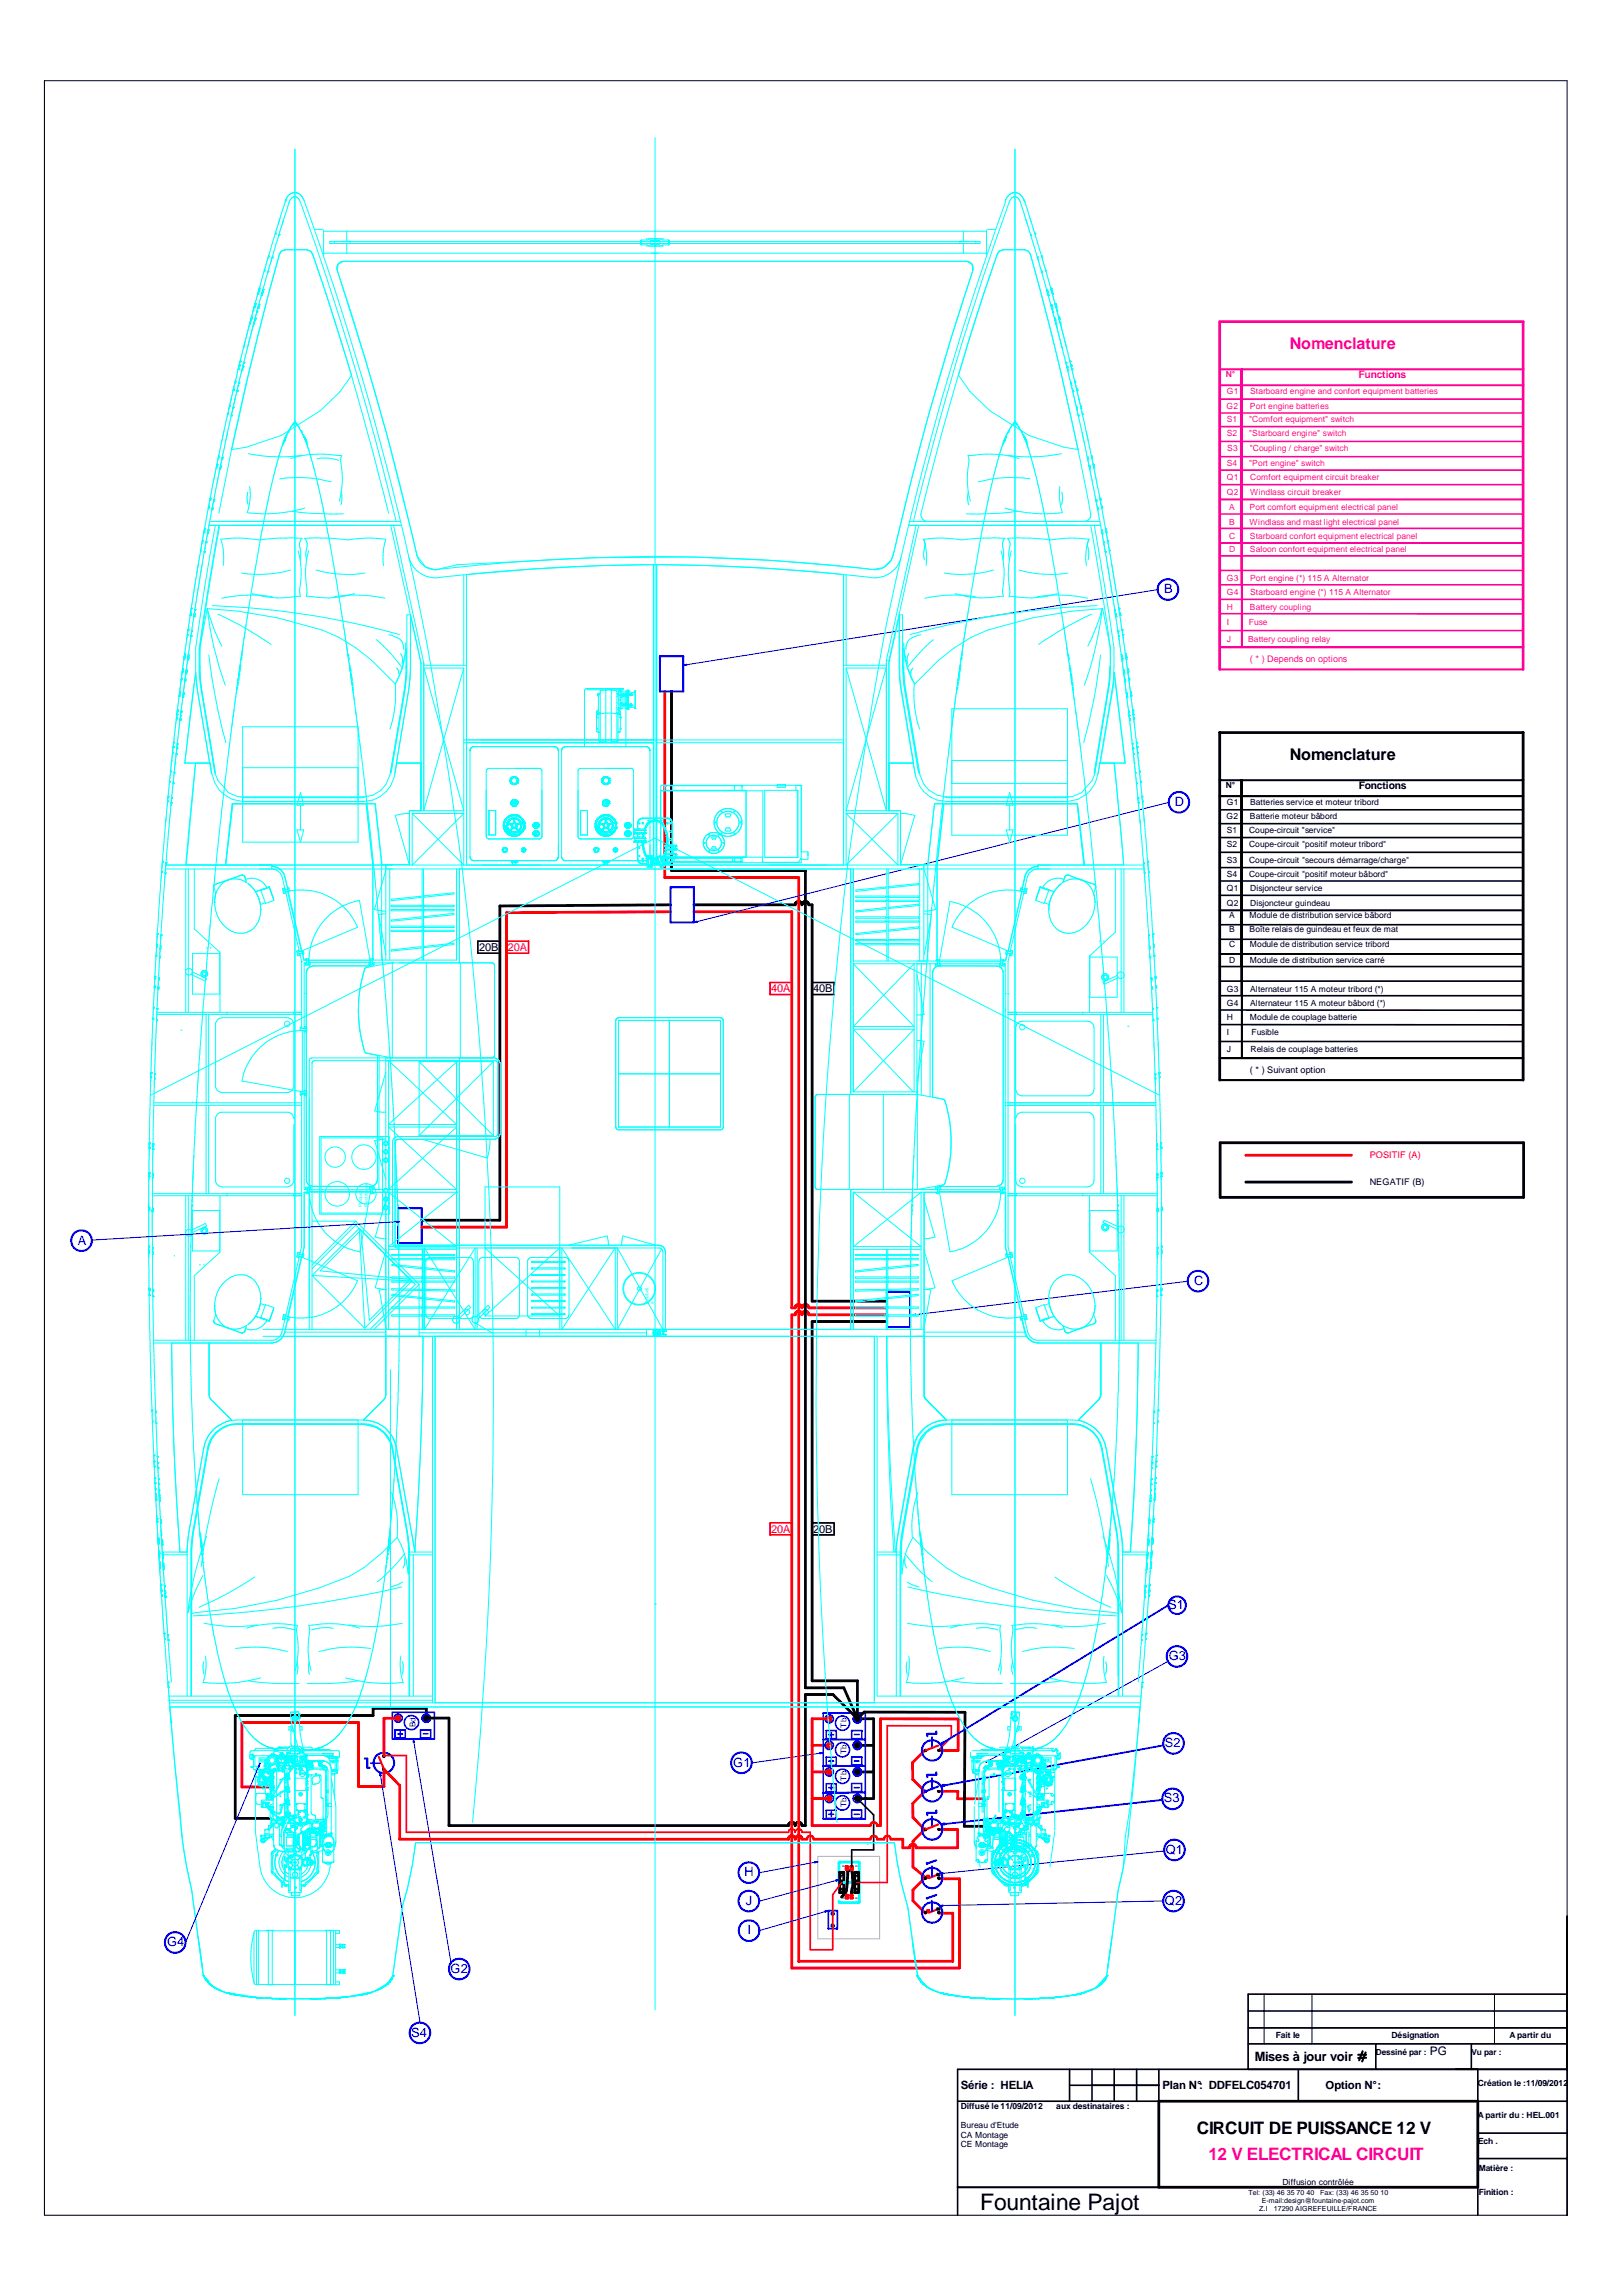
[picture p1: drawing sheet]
<svg xmlns="http://www.w3.org/2000/svg" width="297mm" height="420mm" viewBox="0 0 297 420" stroke-linecap="round" stroke-linejoin="round" font-family="sans-serif">
<defs><g id="words">
<text font-size="4.2" x="179.4" y="404.6">Fountaine Pajot</text>
<text font-size="3.1" x="219" y="390.7">CIRCUIT DE PUISSANCE 12 V</text>
<text font-size="3.1" fill="#ff009c" x="221.1" y="395.5">12 V ELECTRICAL CIRCUIT</text>
<text font-size="3" fill="#ff009c" x="236.1" y="63.9">Nomenclature</text>
<text font-size="3" x="236.1" y="139.2">Nomenclature</text>
<g font-size="2.3" fill="#00f">
<text x="213.1" y="108.6">B</text>
<text x="215" y="147.5">D</text>
<text x="14.2" y="227.8">A</text>
<text x="218.5" y="235.2">C</text>
<text x="213.8" y="294.6">S1</text>
<text x="213.9" y="303.9">G3</text>
<text x="134.2" y="323.4">G1</text>
<text x="213.2" y="319.9">S2</text>
<text x="213" y="330">S3</text>
<text x="213.4" y="339.3">Q1</text>
<text x="136.3" y="343.5">H</text>
<text x="136.5" y="348.7">J</text>
<text x="213.2" y="348.7">Q2</text>
<text x="30.6" y="356.3">G4</text>
<text x="136.8" y="354.1">I</text>
<text x="82.5" y="361.2">G2</text>
<text x="75.3" y="372.9">S4</text>
</g>
<text font-size="2.3" x="229.7" y="377.3">Mises à jour voir</text>
<text font-size="2.2" x="261.7" y="376.1">PG</text>
<g font-size="2.1">
<text x="175.9" y="382.4">Série : HELIA</text>
<text x="212.8" y="382.4">Plan N°: DDFELC054701</text>
<text x="242.6" y="382.4">Option N° :</text>
</g>
<g font-size="2">
<text x="87.7" y="174.1">20B</text>
<text x="148.8" y="181.7">40B</text>
<text x="148.8" y="280.7">20B</text>
</g>
<g font-size="2" fill="#f00">
<text x="92.9" y="174.1">20A</text>
<text x="141.1" y="181.7">40A</text>
<text x="141.1" y="280.7">20A</text>
</g>
<text font-size="1.9" fill="#ff009c" x="248.6" y="69.3">Functions</text>
<text font-size="1.9" x="248.7" y="144.5">Fonctions</text>
<text font-size="1.7" fill="#ff009c" x="228.8" y="121.2">( * ) Depends on options</text>
<g font-size="1.7">
<text x="228.8" y="196.4">( * ) Suivant option</text>
<text x="250.7" y="217">NEGATIF (B)</text>
</g>
<text font-size="1.7" fill="#f00" x="250.7" y="212">POSITIF (A)</text>
<g font-size="1.6" fill="#ff009c">
<text x="224.4" y="69">N°</text>
<text x="224.5" y="74.8">G2</text>
<text x="224.5" y="72.1">G1</text>
<text x="224.5" y="77.2">S1</text>
<text x="228.6" y="77.2">&quot;Comfort equipment&quot; switch</text>
<text x="228.8" y="74.8">Port engine batteries</text>
<text x="228.8" y="72.1">Starboard engine and confort equipment batteries</text>
<text x="224.5" y="79.9">S2</text>
<text x="224.6" y="82.5">S3</text>
<text x="228.6" y="79.9">&quot;Starboard engine&quot; switch</text>
<text x="228.7" y="82.5">&quot;Coupling / charge&quot; switch</text>
<text x="224.5" y="87.8">Q1</text>
<text x="224.5" y="85.3">S4</text>
<text x="228.6" y="85.3">&quot;Port engine&quot; switch</text>
<text x="228.8" y="87.8">Comfort equipment circuit breaker</text>
<text x="224.5" y="90.6">Q2</text>
<text x="225" y="93.3">A</text>
<text x="228.7" y="93.3">Port comfort equipment electrical panel</text>
<text x="228.8" y="90.6">Windlass circuit breaker</text>
<text x="225" y="96.1">B</text>
<text x="225" y="101.1">D</text>
<text x="225" y="98.7">C</text>
<text x="228.7" y="96.1">Windlass and mast light electrical panel</text>
<text x="228.8" y="98.7">Starboard confort equipment electrical panel</text>
<text x="228.8" y="101.1">Saloon confort equipment electrical panel</text>
<text x="224.5" y="106.3">G3</text>
<text x="228.8" y="106.3">Port engine (*) 115 A Alternator</text>
<text x="224.5" y="109">G4</text>
<text x="224.5" y="111.6">H</text>
<text x="228.8" y="111.6">Battery coupling</text>
<text x="228.8" y="109">Starboard engine (*) 115 A Alternator</text>
<text x="224.5" y="117.5">J</text>
<text x="224.5" y="114.3">I</text>
<text x="228.4" y="117.5">Battery coupling relay</text>
<text x="228.6" y="114.3">Fuse</text>
</g>
<g font-size="1.6">
<text x="224.4" y="144.2">N°</text>
<text x="224.5" y="147.4">G1</text>
<text x="228.8" y="147.4">Batteries service et moteur tribord</text>
<text x="224.5" y="150">G2</text>
<text x="224.5" y="152.4">S1</text>
<text x="224.5" y="155.1">S2</text>
<text x="228.6" y="152.4">Coupe-circuit &quot;service&quot;</text>
<text x="228.6" y="155.1">Coupe-circuit &quot;positif moteur tribord&quot;</text>
<text x="228.8" y="150">Batterie moteur bâbord</text>
<text x="224.5" y="160.5">S4</text>
<text x="224.5" y="158.1">S3</text>
<text x="228.6" y="160.5">Coupe-circuit &quot;positif moteur bâbord&quot;</text>
<text x="228.6" y="158.1">Coupe-circuit &quot;secours démarrage/charge&quot;</text>
<text x="224.5" y="163.1">Q1</text>
<text x="224.5" y="165.8">Q2</text>
<text x="225" y="168">A</text>
<text x="228.7" y="168">Module de distribution service bâbord</text>
<text x="228.8" y="163.1">Disjoncteur service</text>
<text x="228.8" y="165.8">Disjoncteur guindeau</text>
<text x="225" y="173.4">C</text>
<text x="225" y="170.7">B</text>
<text x="228.7" y="170.7">Boîte relais de guindeau et feux de mat</text>
<text x="228.8" y="173.4">Module de distribution service tribord</text>
<text x="225" y="176.4">D</text>
<text x="228.8" y="176.4">Module de distribution service carré</text>
<text x="224.5" y="181.6">G3</text>
<text x="224.5" y="184.2">G4</text>
<text x="228.8" y="181.6">Alternateur 115 A moteur tribord (*)</text>
<text x="228.8" y="184.2">Alternateur 115 A moteur bâbord (*)</text>
<text x="224.5" y="189.6">I</text>
<text x="224.5" y="186.8">H</text>
<text x="228.8" y="186.8">Module de couplage batterie</text>
<text x="229" y="189.6">Fusible</text>
<text x="224.5" y="192.7">J</text>
<text x="228.9" y="192.7">Relais de couplage batteries</text>
<text x="233.5" y="373.1">Fait le</text>
<text x="254.7" y="373.1">Désignation</text>
<text x="276.3" y="373.1">A partir du</text>
<text x="270.5" y="381.9">Création le :11/09/2012</text>
<text x="175.9" y="386.1">Diffusé le 11/09/2012</text>
<text x="175.9" y="389.6">Bureau d'Etude</text>
<text x="193.3" y="386.1">aux destinataires :</text>
<text x="270.5" y="387.7">A partir du : HEL.001</text>
<text x="175.9" y="391.4">CA Montage</text>
<text x="175.9" y="393.1">CE Montage</text>
<text x="270.5" y="392.5">Ech .</text>
<text x="234.7" y="400.1">Diffusion contrôlée</text>
<text x="270.6" y="401.8">Finition :</text>
<text x="270.7" y="397.4">Matière :</text>
</g>
<g font-size="1.5" fill="#00f">
<text x="76" y="316.2" transform="rotate(-90 76 316.2)">Bd</text>
<text x="154.9" y="316.3" transform="rotate(-90 154.9 316.3)">Tb</text>
<text x="154.9" y="321.2" transform="rotate(-90 154.9 321.2)">Tb</text>
<text x="154.9" y="326" transform="rotate(-90 154.9 326)">Tb</text>
<text x="154.9" y="330.9" transform="rotate(-90 154.9 330.9)">Tb</text>
</g>
<g font-size="1.5">
<text x="251.8" y="376.1">Dessiné par :</text>
<text x="269.3" y="376.1">Vu par :</text>
</g>
<g font-size="1.3">
<text x="228.5" y="401.9">Tel: (33) 46 35 70 40</text>
<text x="241.6" y="401.9">Fax: (33) 46 35 50 10</text>
<text x="230.5" y="404.8">Z.I</text>
<text x="230.9" y="403.3">E-mail:design@fountaine-pajot.com</text>
<text x="233.1" y="404.8">17290 AIGREFEUILLE/FRANCE</text>
</g>
<g font-size=".9" fill="#0ff">
<text x="66.3" y="221" transform="rotate(-90 66.3 221)">Plaques</text>
<text x="67.3" y="221" transform="rotate(-90 67.3 221)">Electriques</text>
<text x="118.7" y="238.7" transform="rotate(-90 118.7 238.7)">Poubell</text>
<text x="119.7" y="238.7" transform="rotate(-90 119.7 238.7)">e</text>
</g>
<g font-size=".5">
<text x="154.1" y="341.8">86</text>
<text x="156.5" y="341.8">85</text>
<text x="153.8" y="343.8">30</text>
<text x="153.8" y="345.8">87</text>
<text x="154.1" y="347.6">85</text>
<text x="156.5" y="343.8">87</text>
<text x="156.5" y="345.8">30</text>
<text x="156.5" y="347.6">86</text>
</g>
</g></defs>
<path d="M227.3 67.6v39.5" fill="none" stroke="#ff009c" stroke-width=".38"/>
<g fill="none" stroke="#00f" stroke-width=".38">
<path d="M72.9 221.2h4.3v6.4h-4.3zM162.3 236.5h4.3v6.5h-4.3z"/>
<circle cx="213.8" cy="107.9" r="1.89"/>
<circle cx="215.8" cy="146.9" r="1.88"/>
<circle cx="215.4" cy="293.9" r="1.61"/>
<circle cx="215.4" cy="303.2" r="1.89"/>
<circle cx="214.6" cy="329.3" r="1.89"/>
<circle cx="214.9" cy="338.7" r="1.89"/>
<circle cx="214.8" cy="348" r="1.89"/>
</g>
<path d="M127 165.7h18.5a.61 .61 0 0 1 .7-.7 .61 .61 0 0 1 .6 .7 .64 .64 0 0 1 .6-.7 .64 .64 0 0 1 .6 .7h.6M223.3 209.2v10M278.8 209.2v10M147.4 238.8v1.3M148.6 238.2h13.7M148.6 241.9h13.7M156.9 314.7h3M212.1 384.7v15.7M270.5 384.7v15.7" fill="none" stroke="#000" stroke-width=".51"/>
<path d="M87.5 172.3h4v2.2h-4zM148.6 179.9h4.1v2.2h-4.1zM148.6 278.8h4.1v2.2h-4.1zM212.1 378.8v5.9M228.4 365.1v13.7M237.6 378.8v5.9M251.8 374.2v4.6M269.3 374.2v4.6M270.5 378.8v5.9M286.8 378.8v26.8M270.5 400.4v5.2" fill="none" stroke="#000" stroke-width=".3"/>
<path d="M231.4 365.1v9.1M240.1 365.1v9.1M273.5 365.1v9.1" fill="none" stroke="#000" stroke-width=".18"/>
<path d="M248.6 376.2h1.4M249.4 375.5l-.6 1.7M249.9 375.8l-.6 1.6M250 376.7l-1.4 .1" fill="none" stroke="#000" stroke-width=".38"/>
<path d="M127 166.9h17.9M144.9 239.4h.6a.61 .61 0 0 1 .7-.6 .61 .61 0 0 1 .6 .6 .64 .64 0 0 1 .6-.6 .64 .64 0 0 1 .6 .6h14.3M144.9 240.7h.6a.61 .61 0 0 1 .7-.6 .61 .61 0 0 1 .6 .6 .64 .64 0 0 1 .6-.6 .64 .64 0 0 1 .6 .6h14.3M175.4 314.7l-.1 5.8" fill="none" stroke="#f00" stroke-width=".51"/>
<path d="M92.7 172.3h4v2.2h-4zM140.9 179.9h4v2.2h-4zM140.9 278.8h4v2.2h-4zM174.1 316v2.1l-2.4 2.4" fill="none" stroke="#f00" stroke-width=".3"/>
<path d="M151.7 317.6h.9M155.9 318.3h1.8M158.4 313.6h-7.7v4.9h7.7" fill="none" stroke="#00f" stroke-width=".3"/>
<path d="M151.8 315.1h.1" fill="none" stroke="#f00" stroke-width=".18"/>
<path d="M151.8 315.1h.1" fill="none" stroke="#f00" stroke-width=".18"/>
<path d="M151.7 315.1h.1z" fill="#f00"/>
<path d="M151.7 315.1h.1z" fill="none" stroke="#f00" stroke-width=".18"/>
<path d="M151.7 315.1h.1z" fill="#f00"/>
<path d="M151.7 315.1h.1z" fill="none" stroke="#f00" stroke-width=".18"/>
<path d="M151.7 315.1h.2z" fill="#f00"/>
<path d="M151.7 315.1h.2z" fill="none" stroke="#f00" stroke-width=".18"/>
<path d="M151.6 315.1h.3z" fill="#f00"/>
<path d="M151.6 315.1h.3z" fill="none" stroke="#f00" stroke-width=".18"/>
<path d="M151.6 315.1h.3z" fill-rule="evenodd" fill="#f00"/>
<path d="M151.6 315.1h.3z" fill="none" stroke="#f00" stroke-width=".18"/>
<path d="M151.6 315.1h.3z" fill="#f00"/>
<path d="M151.6 315.1h.3z" fill="none" stroke="#f00" stroke-width=".18"/>
<path d="M151.6 315.1h.4z" fill="#f00"/>
<path d="M151.6 315.1h.4z" fill="none" stroke="#f00" stroke-width=".18"/>
<path d="M151.6 315.1h.4z" fill="#f00"/>
<path d="M151.6 315.1h.4z" fill="none" stroke="#f00" stroke-width=".18"/>
<path d="M151.6 315.1h.4z" fill="#f00"/>
<path d="M151.6 315.1h.4z" fill="none" stroke="#f00" stroke-width=".18"/>
<path d="M151.5 315l.5 .1z" fill-rule="evenodd" fill="#f00"/>
<path d="M151.5 315l.5 .1z" fill="none" stroke="#f00" stroke-width=".18"/>
<path d="M151.5 315h.6z" fill="#f00"/>
<path d="M151.5 315h.6z" fill="none" stroke="#f00" stroke-width=".18"/>
<path d="M151.5 315h.6z" fill="#f00"/>
<path d="M151.5 315h.6z" fill="none" stroke="#f00" stroke-width=".18"/>
<path d="M151.5 315h.6z" fill-rule="evenodd" fill="#f00"/>
<path d="M151.5 315h.6z" fill="none" stroke="#f00" stroke-width=".18"/>
<path d="M151.5 315h.6z" fill="#f00"/>
<path d="M151.5 315h.6z" fill="none" stroke="#f00" stroke-width=".18"/>
<path d="M151.4 315h.7z" fill="#f00"/>
<path d="M151.4 315h.7z" fill="none" stroke="#f00" stroke-width=".18"/>
<path d="M151.4 315h.7z" fill-rule="evenodd" fill="#f00"/>
<path d="M151.4 315h.7z" fill="none" stroke="#f00" stroke-width=".18"/>
<path d="M151.4 315h.7z" fill="#f00"/>
<path d="M151.4 315h.7z" fill="none" stroke="#f00" stroke-width=".18"/>
<path d="M151.4 314.9l.7 .1z" fill-rule="evenodd" fill="#f00"/>
<path d="M151.4 314.9l.7 .1z" fill="none" stroke="#f00" stroke-width=".18"/>
<path d="M151.4 314.9h.7z" fill-rule="evenodd" fill="#f00"/>
<path d="M151.4 314.9h.7z" fill="none" stroke="#f00" stroke-width=".18"/>
<path d="M151.4 314.9h.8z" fill-rule="evenodd" fill="#f00"/>
<path d="M151.4 314.9h.8z" fill="none" stroke="#f00" stroke-width=".18"/>
<path d="M151.4 314.9h.8z" fill-rule="evenodd" fill="#f00"/>
<path d="M151.4 314.9h.8z" fill="none" stroke="#f00" stroke-width=".18"/>
<path d="M151.3 314.9h.9z" fill="#f00"/>
<path d="M151.3 314.9h.9z" fill="none" stroke="#f00" stroke-width=".18"/>
<path d="M151.3 314.8l.9 .1z" fill-rule="evenodd" fill="#f00"/>
<path d="M151.3 314.8l.9 .1z" fill="none" stroke="#f00" stroke-width=".18"/>
<path d="M151.3 314.8h.9z" fill-rule="evenodd" fill="#f00"/>
<path d="M151.3 314.8h.9z" fill="none" stroke="#f00" stroke-width=".18"/>
<path d="M151.3 314.8h.9z" fill-rule="evenodd" fill="#f00"/>
<path d="M151.3 314.8h.9z" fill="none" stroke="#f00" stroke-width=".18"/>
<path d="M151.3 314.8h.9z" fill-rule="evenodd" fill="#f00"/>
<path d="M151.3 314.8h.9z" fill="none" stroke="#f00" stroke-width=".18"/>
<path d="M151.3 314.7l.9 .1z" fill-rule="evenodd" fill="#f00"/>
<path d="M151.3 314.7l.9 .1z" fill="none" stroke="#f00" stroke-width=".18"/>
<path d="M151.3 314.7h.9z" fill-rule="evenodd" fill="#f00"/>
<path d="M151.3 314.7h.9z" fill="none" stroke="#f00" stroke-width=".18"/>
<path d="M151.3 314.7h.9z" fill-rule="evenodd" fill="#f00"/>
<path d="M151.3 314.7h.9z" fill="none" stroke="#f00" stroke-width=".18"/>
<path d="M151.3 314.7h.9z" fill-rule="evenodd" fill="#f00"/>
<path d="M151.3 314.7h.9z" fill="none" stroke="#f00" stroke-width=".18"/>
<path d="M151.3 314.7h.9z" fill-rule="evenodd" fill="#f00"/>
<path d="M151.3 314.7h.9z" fill="none" stroke="#f00" stroke-width=".18"/>
<path d="M151.3 314.6l.9 .1z" fill-rule="evenodd" fill="#f00"/>
<path d="M151.3 314.6l.9 .1z" fill="none" stroke="#f00" stroke-width=".18"/>
<path d="M151.3 314.6h.9z" fill-rule="evenodd" fill="#f00"/>
<path d="M151.3 314.6h.9z" fill="none" stroke="#f00" stroke-width=".18"/>
<path d="M151.3 314.6h.9z" fill-rule="evenodd" fill="#f00"/>
<path d="M151.3 314.6h.9z" fill="none" stroke="#f00" stroke-width=".18"/>
<path d="M151.3 314.6h.9z" fill-rule="evenodd" fill="#f00"/>
<path d="M151.3 314.6h.9z" fill="none" stroke="#f00" stroke-width=".18"/>
<path d="M151.3 314.5l.9 .1z" fill-rule="evenodd" fill="#f00"/>
<path d="M151.3 314.5l.9 .1z" fill="none" stroke="#f00" stroke-width=".18"/>
<path d="M151.3 314.5h.9z" fill-rule="evenodd" fill="#f00"/>
<path d="M151.3 314.5h.9z" fill="none" stroke="#f00" stroke-width=".18"/>
<path d="M151.3 314.5h.9z" fill-rule="evenodd" fill="#f00"/>
<path d="M151.3 314.5h.9z" fill="none" stroke="#f00" stroke-width=".18"/>
<path d="M151.3 314.5h.9z" fill="#f00"/>
<path d="M151.3 314.5h.9z" fill="none" stroke="#f00" stroke-width=".18"/>
<path d="M151.4 314.5h.8z" fill-rule="evenodd" fill="#f00"/>
<path d="M151.4 314.5h.8z" fill="none" stroke="#f00" stroke-width=".18"/>
<path d="M151.4 314.5h.8z" fill="#f00"/>
<path d="M151.4 314.5h.8z" fill="none" stroke="#f00" stroke-width=".18"/>
<path d="M151.4 314.4l.7 .1z" fill-rule="evenodd" fill="#f00"/>
<path d="M151.4 314.4l.7 .1z" fill="none" stroke="#f00" stroke-width=".18"/>
<path d="M151.4 314.4h.7z" fill="#f00"/>
<path d="M151.4 314.4h.7z" fill="none" stroke="#f00" stroke-width=".18"/>
<path d="M151.4 314.4h.7z" fill="#f00"/>
<path d="M151.4 314.4h.7z" fill="none" stroke="#f00" stroke-width=".18"/>
<path d="M151.4 314.4h.7z" fill-rule="evenodd" fill="#f00"/>
<path d="M151.4 314.4h.7z" fill="none" stroke="#f00" stroke-width=".18"/>
<path d="M151.4 314.4h.7z" fill="#f00"/>
<path d="M151.4 314.4h.7z" fill="none" stroke="#f00" stroke-width=".18"/>
<path d="M151.5 314.4h.6z" fill="#f00"/>
<path d="M151.5 314.4h.6z" fill="none" stroke="#f00" stroke-width=".18"/>
<path d="M151.5 314.3l.6 .1z" fill-rule="evenodd" fill="#f00"/>
<path d="M151.5 314.3l.6 .1z" fill="none" stroke="#f00" stroke-width=".18"/>
<path d="M151.5 314.3h.6z" fill="#f00"/>
<path d="M151.5 314.3h.6z" fill="none" stroke="#f00" stroke-width=".18"/>
<path d="M151.5 314.3h.6z" fill="#f00"/>
<path d="M151.5 314.3h.6z" fill="none" stroke="#f00" stroke-width=".18"/>
<path d="M151.5 314.3h.5z" fill-rule="evenodd" fill="#f00"/>
<path d="M151.5 314.3h.5z" fill="none" stroke="#f00" stroke-width=".18"/>
<path d="M151.6 314.3h.4z" fill="#f00"/>
<path d="M151.6 314.3h.4z" fill="none" stroke="#f00" stroke-width=".18"/>
<path d="M151.6 314.3h.4z" fill="#f00"/>
<path d="M151.6 314.3h.4z" fill="none" stroke="#f00" stroke-width=".18"/>
<path d="M151.6 314.3h.4z" fill="#f00"/>
<path d="M151.6 314.3h.4z" fill="none" stroke="#f00" stroke-width=".18"/>
<path d="M151.6 314.3l.3-.1z" fill-rule="evenodd" fill="#f00"/>
<path d="M151.6 314.3l.3-.1z" fill="none" stroke="#f00" stroke-width=".18"/>
<path d="M151.6 314.2h.3z" fill="#f00"/>
<path d="M151.6 314.2h.3z" fill="none" stroke="#f00" stroke-width=".18"/>
<path d="M151.6 314.2h.3z" fill="#f00"/>
<path d="M151.6 314.2h.3z" fill="none" stroke="#f00" stroke-width=".18"/>
<path d="M151.7 314.2h.2z" fill="#f00"/>
<path d="M151.7 314.2h.2z" fill="none" stroke="#f00" stroke-width=".18"/>
<path d="M151.7 314.2h.1z" fill="#f00"/>
<path d="M151.7 314.2h.1z" fill="none" stroke="#f00" stroke-width=".18"/>
<path d="M151.7 314.2h.1z" fill="#f00"/>
<path d="M151.7 314.2h.1z" fill="none" stroke="#f00" stroke-width=".18"/>
<path d="M151.8 314.2h.1" fill="none" stroke="#f00" stroke-width=".18"/>
<path d="M151.8 314.2h.1" fill="none" stroke="#f00" stroke-width=".18"/>
<g fill="#000">
<path d="M156.8 314.2h.2zM156.8 315.1h.2zM156.8 314.2h.3zM156.8 315.1h.3zM156.7 314.2h.4zM156.7 315.1h.4zM156.7 314.3h.4zM156.6 315h.6zM156.6 314.3h.6zM156.5 315h.8zM156.5 314.9h.8zM156.5 314.8h.9z"/>
<path d="M156.5 314.8h.9z" fill-rule="evenodd"/>
<path d="M156.5 314.8h.9z" fill-rule="evenodd"/>
<path d="M156.5 314.7l.9 .1z" fill-rule="evenodd"/>
<path d="M156.5 314.7h.9z" fill-rule="evenodd"/>
<path d="M156.5 314.7h.9z" fill-rule="evenodd"/>
<path d="M156.5 314.7h.9z" fill-rule="evenodd"/>
<path d="M156.5 314.7h.9z" fill-rule="evenodd"/>
<path d="M156.5 314.7h.9z" fill-rule="evenodd"/>
<path d="M156.5 314.6l.9 .1z" fill-rule="evenodd"/>
<path d="M156.5 314.6h.9z" fill-rule="evenodd"/>
<path d="M156.5 314.6h.9z" fill-rule="evenodd"/>
<path d="M156.5 314.6h.9z" fill-rule="evenodd"/>
<path d="M156.5 314.5l.9 .1z" fill-rule="evenodd"/>
<path d="M156.5 314.5h.9z" fill-rule="evenodd"/>
<path d="M156.5 314.9h.8z" fill-rule="evenodd"/>
<path d="M156.5 314.9h.8z" fill-rule="evenodd"/>
<path d="M156.5 314.8l.8 .1z" fill-rule="evenodd"/>
<path d="M156.5 314.5h.8z" fill-rule="evenodd"/>
<path d="M156.5 314.5h.8z" fill-rule="evenodd"/>
<path d="M156.5 314.5h.8z" fill-rule="evenodd"/>
<path d="M156.5 315h.8z" fill-rule="evenodd"/>
<path d="M156.5 314.9l.8 .1z" fill-rule="evenodd"/>
<path d="M156.5 314.4h.8z" fill-rule="evenodd"/>
<path d="M156.5 314.4h.8z" fill-rule="evenodd"/>
<path d="M156.6 315h.6z" fill-rule="evenodd"/>
<path d="M156.6 315h.6z" fill-rule="evenodd"/>
<path d="M156.6 314.4h.6z" fill-rule="evenodd"/>
<path d="M156.6 314.3l.6 .1z" fill-rule="evenodd"/>
<path d="M156.6 315h.6z" fill-rule="evenodd"/>
<path d="M156.6 314.3h.6z" fill-rule="evenodd"/>
<path d="M156.7 315l.4 .1z" fill-rule="evenodd"/>
<path d="M156.7 315h.4z" fill-rule="evenodd"/>
<path d="M156.7 314.3h.4z" fill-rule="evenodd"/>
<path d="M156.7 314.3h.4z" fill-rule="evenodd"/>
<path d="M156.7 315.1h.4z" fill-rule="evenodd"/>
<path d="M156.7 314.2l.4 .1z" fill-rule="evenodd"/>
<path d="M156.8 315.1h.3z" fill-rule="evenodd"/>
<path d="M156.8 314.2h.3z" fill-rule="evenodd"/>
<path d="M156.8 315.1h.2z" fill-rule="evenodd"/>
<path d="M156.8 314.2h.2z" fill-rule="evenodd"/>
<path d="M156.8 315.1h.2z" fill-rule="evenodd"/>
<path d="M156.8 314.2h.2z" fill-rule="evenodd"/>
<path d="M156.6 314.3h.6z" fill-rule="evenodd"/>
<path d="M156.6 315h.6z" fill-rule="evenodd"/>
<path d="M156.5 314.4h.8z" fill-rule="evenodd"/>
<path d="M156.5 314.5h.8z" fill-rule="evenodd"/>
<path d="M156.5 314.5h.9z" fill-rule="evenodd"/>
</g>
<g fill="none" stroke="#000" stroke-width=".18">
<path d="M156.5 314.8h.9zM156.5 314.7l.9 .1zM156.5 314.7h.9zM156.5 314.6l.9 .1zM156.5 314.6h.9zM156.5 314.5l.9 .1zM156.5 314.5h.9zM156.5 314.9h.8zM156.5 314.8l.8 .1zM156.5 314.5h.8zM156.5 315h.8zM156.5 314.9l.8 .1z"/>
<path d="M156.5 314.4h.8zM156.6 315h.6zM156.6 314.4h.6zM156.6 314.3l.6 .1zM156.6 314.3h.6zM156.7 315.1h.4zM156.7 315l.4 .1zM156.7 315h.4zM156.7 314.3h.4zM156.7 314.2l.4 .1zM156.7 314.2h.4zM156.8 315.1h.3z"/>
<path d="M156.8 314.2h.3zM156.8 315.1h.2zM156.8 314.2h.2zM156.9 315.1h.1M156.9 314.2h.1"/>
</g>
<g fill="none" stroke="#00f" stroke-width=".3">
<path d="M151.2 316.8h1.8l.1 1.5h-1.9zM152.1 317.1v.9M155.9 318.3v-1.5h1.8v1.5M156.4 317.5h.8M158.4 313.6v4.9M151.7 332.1h.9M155.9 332.9h1.8M158.4 328.2h-7.7v4.8h7.7"/>
<circle cx="151.8" cy="314.7" r=".75"/>
<circle cx="154.2" cy="315.5" r="1.31"/>
<circle cx="156.9" cy="314.7" r=".75"/>
</g>
<path d="M148.6 314.7h3.2M167 325.8l2.2 2.2-2.2 2.2M167.1 332.7l2.1 2.2-2.1 2.2M169.2 320.5l-2.2 2.2M171.7 328h3.6v1.3h4.8M171.8 334.9h3.5v3.4h-7.6M171.8 320.5h3.5M167.1 341.8l2.4 2M167.1 348l2.3 2.3M169.2 343.8l-2.1 2.2M171.8 344h3.8v16.3M171.8 350.3h2.6v8.8" fill="none" stroke="#f00" stroke-width=".51"/>
<path d="M147.4 310.2h5l4.5 4.5M147.4 309h7l2.5 5.7M148.6 307.7h8.3v7M156.9 319.5h3M158.2 313.4l-1.3 1.3M156.9 324.4h3M176.5 334.3h3.5" fill="none" stroke="#000" stroke-width=".51"/>
<path d="M175.3 378.8v26.8M195.7 378.8v5.9M199.9 378.8v5.9M203.9 378.8v5.9M208 378.8v5.9" fill="none" stroke="#000" stroke-width=".3"/>
<path d="M151.8 329.7h.1" fill="none" stroke="#f00" stroke-width=".18"/>
<path d="M151.7 329.7h.1" fill="none" stroke="#f00" stroke-width=".18"/>
<path d="M151.7 329.7h.1z" fill-rule="evenodd" fill="#f00"/>
<path d="M151.7 329.7h.1z" fill="none" stroke="#f00" stroke-width=".18"/>
<path d="M151.7 329.7h.1z" fill-rule="evenodd" fill="#f00"/>
<path d="M151.7 329.7h.1z" fill="none" stroke="#f00" stroke-width=".18"/>
<path d="M151.6 329.7h.3z" fill="#f00"/>
<path d="M151.6 329.7h.3z" fill="none" stroke="#f00" stroke-width=".18"/>
<path d="M151.6 329.7h.3z" fill-rule="evenodd" fill="#f00"/>
<path d="M151.6 329.7h.3z" fill="none" stroke="#f00" stroke-width=".18"/>
<path d="M151.6 329.7h.3z" fill="#f00"/>
<path d="M151.6 329.7h.3z" fill="none" stroke="#f00" stroke-width=".18"/>
<path d="M151.6 329.7h.3z" fill-rule="evenodd" fill="#f00"/>
<path d="M151.6 329.7h.3z" fill="none" stroke="#f00" stroke-width=".18"/>
<path d="M151.6 329.7h.4z" fill="#f00"/>
<path d="M151.6 329.7h.4z" fill="none" stroke="#f00" stroke-width=".18"/>
<path d="M151.6 329.7h.4z" fill-rule="evenodd" fill="#f00"/>
<path d="M151.6 329.7h.4z" fill="none" stroke="#f00" stroke-width=".18"/>
<path d="M151.6 329.7h.4z" fill-rule="evenodd" fill="#f00"/>
<path d="M151.6 329.7h.4z" fill="none" stroke="#f00" stroke-width=".18"/>
<path d="M151.5 329.7h.5z" fill="#f00"/>
<path d="M151.5 329.7h.5z" fill="none" stroke="#f00" stroke-width=".18"/>
<path d="M151.5 329.6l.5 .1z" fill-rule="evenodd" fill="#f00"/>
<path d="M151.5 329.6l.5 .1z" fill="none" stroke="#f00" stroke-width=".18"/>
<path d="M151.5 329.6h.6z" fill="#f00"/>
<path d="M151.5 329.6h.6z" fill="none" stroke="#f00" stroke-width=".18"/>
<path d="M151.5 329.6h.6z" fill-rule="evenodd" fill="#f00"/>
<path d="M151.5 329.6h.6z" fill="none" stroke="#f00" stroke-width=".18"/>
<path d="M151.4 329.6h.7z" fill-rule="evenodd" fill="#f00"/>
<path d="M151.4 329.6h.7z" fill="none" stroke="#f00" stroke-width=".18"/>
<path d="M151.4 329.6h.7z" fill-rule="evenodd" fill="#f00"/>
<path d="M151.4 329.6h.7z" fill="none" stroke="#f00" stroke-width=".18"/>
<path d="M151.4 329.6h.7z" fill-rule="evenodd" fill="#f00"/>
<path d="M151.4 329.6h.7z" fill="none" stroke="#f00" stroke-width=".18"/>
<path d="M151.4 329.5h.7z" fill-rule="evenodd" fill="#f00"/>
<path d="M151.4 329.5h.7z" fill="none" stroke="#f00" stroke-width=".18"/>
<path d="M151.4 329.5h.7z" fill-rule="evenodd" fill="#f00"/>
<path d="M151.4 329.5h.7z" fill="none" stroke="#f00" stroke-width=".18"/>
<path d="M151.4 329.5h.7z" fill-rule="evenodd" fill="#f00"/>
<path d="M151.4 329.5h.7z" fill="none" stroke="#f00" stroke-width=".18"/>
<path d="M151.4 329.5h.7z" fill-rule="evenodd" fill="#f00"/>
<path d="M151.4 329.5h.7z" fill="none" stroke="#f00" stroke-width=".18"/>
<path d="M151.3 329.4h.9z" fill-rule="evenodd" fill="#f00"/>
<path d="M151.3 329.4h.9z" fill="none" stroke="#f00" stroke-width=".18"/>
<path d="M151.3 329.4h.9z" fill-rule="evenodd" fill="#f00"/>
<path d="M151.3 329.4h.9z" fill="none" stroke="#f00" stroke-width=".18"/>
<path d="M151.3 329.4h.9z" fill-rule="evenodd" fill="#f00"/>
<path d="M151.3 329.4h.9z" fill="none" stroke="#f00" stroke-width=".18"/>
<path d="M151.3 329.4h.9z" fill-rule="evenodd" fill="#f00"/>
<path d="M151.3 329.4h.9z" fill="none" stroke="#f00" stroke-width=".18"/>
<path d="M151.3 329.4h.9z" fill-rule="evenodd" fill="#f00"/>
<path d="M151.3 329.4h.9z" fill="none" stroke="#f00" stroke-width=".18"/>
<path d="M151.3 329.4h.9z" fill-rule="evenodd" fill="#f00"/>
<path d="M151.3 329.4h.9z" fill="none" stroke="#f00" stroke-width=".18"/>
<path d="M151.3 329.3h.9z" fill-rule="evenodd" fill="#f00"/>
<path d="M151.3 329.3h.9z" fill="none" stroke="#f00" stroke-width=".18"/>
<path d="M151.3 329.3h.9z" fill-rule="evenodd" fill="#f00"/>
<path d="M151.3 329.3h.9z" fill="none" stroke="#f00" stroke-width=".18"/>
<path d="M151.3 329.3h.9z" fill-rule="evenodd" fill="#f00"/>
<path d="M151.3 329.3h.9z" fill="none" stroke="#f00" stroke-width=".18"/>
<path d="M151.3 329.3h.9z" fill-rule="evenodd" fill="#f00"/>
<path d="M151.3 329.3h.9z" fill="none" stroke="#f00" stroke-width=".18"/>
<path d="M151.3 329.2l.9 .1z" fill-rule="evenodd" fill="#f00"/>
<path d="M151.3 329.2l.9 .1z" fill="none" stroke="#f00" stroke-width=".18"/>
<path d="M151.3 329.2h.9z" fill-rule="evenodd" fill="#f00"/>
<path d="M151.3 329.2h.9z" fill="none" stroke="#f00" stroke-width=".18"/>
<path d="M151.3 329.2h.9z" fill-rule="evenodd" fill="#f00"/>
<path d="M151.3 329.2h.9z" fill="none" stroke="#f00" stroke-width=".18"/>
<path d="M151.3 329.2h.9z" fill="#f00"/>
<path d="M151.3 329.2h.9z" fill="none" stroke="#f00" stroke-width=".18"/>
<path d="M151.3 329.1l.9 .1z" fill-rule="evenodd" fill="#f00"/>
<path d="M151.3 329.1l.9 .1z" fill="none" stroke="#f00" stroke-width=".18"/>
<path d="M151.3 329.1h.9z" fill-rule="evenodd" fill="#f00"/>
<path d="M151.3 329.1h.9z" fill="none" stroke="#f00" stroke-width=".18"/>
<path d="M151.3 329.1h.9z" fill-rule="evenodd" fill="#f00"/>
<path d="M151.3 329.1h.9z" fill="none" stroke="#f00" stroke-width=".18"/>
<path d="M151.3 329.1h.9z" fill-rule="evenodd" fill="#f00"/>
<path d="M151.3 329.1h.9z" fill="none" stroke="#f00" stroke-width=".18"/>
<path d="M151.3 329.1h.9z" fill-rule="evenodd" fill="#f00"/>
<path d="M151.3 329.1h.9z" fill="none" stroke="#f00" stroke-width=".18"/>
<path d="M151.3 329.1h.9z" fill="#f00"/>
<path d="M151.3 329.1h.9z" fill="none" stroke="#f00" stroke-width=".18"/>
<path d="M151.4 329l.7 .1z" fill-rule="evenodd" fill="#f00"/>
<path d="M151.4 329l.7 .1z" fill="none" stroke="#f00" stroke-width=".18"/>
<path d="M151.4 329h.7z" fill-rule="evenodd" fill="#f00"/>
<path d="M151.4 329h.7z" fill="none" stroke="#f00" stroke-width=".18"/>
<path d="M151.4 329h.7z" fill-rule="evenodd" fill="#f00"/>
<path d="M151.4 329h.7z" fill="none" stroke="#f00" stroke-width=".18"/>
<path d="M151.4 329h.7z" fill-rule="evenodd" fill="#f00"/>
<path d="M151.4 329h.7z" fill="none" stroke="#f00" stroke-width=".18"/>
<path d="M151.4 329h.7z" fill-rule="evenodd" fill="#f00"/>
<path d="M151.4 329h.7z" fill="none" stroke="#f00" stroke-width=".18"/>
<path d="M151.4 328.9l.7 .1z" fill-rule="evenodd" fill="#f00"/>
<path d="M151.4 328.9l.7 .1z" fill="none" stroke="#f00" stroke-width=".18"/>
<path d="M151.4 328.9h.7z" fill="#f00"/>
<path d="M151.4 328.9h.7z" fill="none" stroke="#f00" stroke-width=".18"/>
<path d="M151.5 328.9h.6z" fill-rule="evenodd" fill="#f00"/>
<path d="M151.5 328.9h.6z" fill="none" stroke="#f00" stroke-width=".18"/>
<path d="M151.5 328.9h.6z" fill-rule="evenodd" fill="#f00"/>
<path d="M151.5 328.9h.6z" fill="none" stroke="#f00" stroke-width=".18"/>
<path d="M151.5 328.9h.5z" fill-rule="evenodd" fill="#f00"/>
<path d="M151.5 328.9h.5z" fill="none" stroke="#f00" stroke-width=".18"/>
<path d="M151.5 328.9h.5z" fill="#f00"/>
<path d="M151.5 328.9h.5z" fill="none" stroke="#f00" stroke-width=".18"/>
<path d="M151.6 328.8l.4 .1z" fill-rule="evenodd" fill="#f00"/>
<path d="M151.6 328.8l.4 .1z" fill="none" stroke="#f00" stroke-width=".18"/>
<path d="M151.6 328.8h.4z" fill-rule="evenodd" fill="#f00"/>
<path d="M151.6 328.8h.4z" fill="none" stroke="#f00" stroke-width=".18"/>
<path d="M151.6 328.8h.4z" fill="#f00"/>
<path d="M151.6 328.8h.4z" fill="none" stroke="#f00" stroke-width=".18"/>
<path d="M151.6 328.8h.3z" fill-rule="evenodd" fill="#f00"/>
<path d="M151.6 328.8h.3z" fill="none" stroke="#f00" stroke-width=".18"/>
<path d="M151.6 328.8h.3z" fill="#f00"/>
<path d="M151.6 328.8h.3z" fill="none" stroke="#f00" stroke-width=".18"/>
<path d="M151.6 328.8h.3z" fill-rule="evenodd" fill="#f00"/>
<path d="M151.6 328.8h.3z" fill="none" stroke="#f00" stroke-width=".18"/>
<path d="M151.6 328.8h.3z" fill-rule="evenodd" fill="#f00"/>
<path d="M151.6 328.8h.3z" fill="none" stroke="#f00" stroke-width=".18"/>
<path d="M151.7 328.8h.1z" fill-rule="evenodd" fill="#f00"/>
<path d="M151.7 328.8h.1z" fill="none" stroke="#f00" stroke-width=".18"/>
<path d="M151.7 328.8h.1z" fill="#f00"/>
<path d="M151.7 328.8h.1z" fill="none" stroke="#f00" stroke-width=".18"/>
<path d="M151.7 328.8h.1" fill="none" stroke="#f00" stroke-width=".18"/>
<path d="M151.8 328.8h.1" fill="none" stroke="#f00" stroke-width=".18"/>
<g fill="#000">
<path d="M156.8 328.8h.2zM156.8 329.7h.2zM156.8 328.8h.3zM156.8 329.7h.3zM156.7 329.7h.4zM156.7 328.8h.4zM156.6 329.7h.5zM156.6 328.9h.6zM156.6 328.9h.5zM156.6 329.6h.6zM156.5 329.6h.7zM156.5 329h.8z"/>
<path d="M156.5 329.6h.8zM156.5 329.5h.8zM156.5 329.4h.8zM156.5 329.4h.9z"/>
<path d="M156.5 329.4h.8z" fill-rule="evenodd"/>
<path d="M156.5 329.4h.9z" fill-rule="evenodd"/>
<path d="M156.5 329.4h.9z" fill-rule="evenodd"/>
<path d="M156.5 329.3l.9 .1z" fill-rule="evenodd"/>
<path d="M156.5 329.3h.9z" fill-rule="evenodd"/>
<path d="M156.5 329.3h.9z" fill-rule="evenodd"/>
<path d="M156.5 329.3h.9z" fill-rule="evenodd"/>
<path d="M156.5 329.2l.9 .1z" fill-rule="evenodd"/>
<path d="M156.5 329.2h.9z" fill-rule="evenodd"/>
<path d="M156.5 329.2h.9z" fill-rule="evenodd"/>
<path d="M156.5 329.2h.9z" fill-rule="evenodd"/>
<path d="M156.5 329.1l.9 .1z" fill-rule="evenodd"/>
<path d="M156.5 329.1h.9z" fill-rule="evenodd"/>
<path d="M156.5 329.1h.8z" fill-rule="evenodd"/>
<path d="M156.5 329.5h.8z" fill-rule="evenodd"/>
<path d="M156.5 329.4l.8 .1z" fill-rule="evenodd"/>
<path d="M156.5 329.1h.8z" fill-rule="evenodd"/>
<path d="M156.5 329h.8z" fill-rule="evenodd"/>
<path d="M156.5 329.5l.8 .1z" fill-rule="evenodd"/>
<path d="M156.5 329h.8z" fill-rule="evenodd"/>
<path d="M156.6 329.6h.6z" fill-rule="evenodd"/>
<path d="M156.6 328.9h.6z" fill-rule="evenodd"/>
<path d="M156.8 328.8h.2z" fill-rule="evenodd"/>
<path d="M156.7 329.7h.4z" fill-rule="evenodd"/>
<path d="M156.7 328.8l.4 .1z" fill-rule="evenodd"/>
<path d="M156.6 329.6h.6z" fill-rule="evenodd"/>
<path d="M156.6 328.9h.6z" fill-rule="evenodd"/>
<path d="M156.6 329.6h.6z" fill-rule="evenodd"/>
<path d="M156.5 329l.7-.1z" fill-rule="evenodd"/>
<path d="M156.5 329l.8 .1z" fill-rule="evenodd"/>
<path d="M156.5 329h.8z" fill-rule="evenodd"/>
<path d="M156.5 329.1h.9z" fill-rule="evenodd"/>
<path d="M156.5 329.1h.8z" fill-rule="evenodd"/>
</g>
<g fill="none" stroke="#000" stroke-width=".18">
<path d="M156.5 329.4h.8zM156.5 329.4h.9zM156.5 329.3l.9 .1zM156.5 329.3h.9zM156.5 329.2l.9 .1zM156.5 329.2h.9zM156.5 329.1l.9 .1zM156.5 329.1h.9zM156.5 329.1h.8zM156.5 329.5h.8zM156.5 329.4l.8 .1zM156.5 329l.8 .1z"/>
<path d="M156.5 329h.8zM156.5 329.6h.7zM156.5 329.6h.8zM156.5 329.5l.8 .1zM156.5 329l.7-.1zM156.6 329.6h.6zM156.6 328.9h.6zM156.6 329.7h.5zM156.6 328.9h.5zM156.7 329.7h.4zM156.7 328.8l.4 .1zM156.7 328.8h.4z"/>
<path d="M156.8 329.7h.2zM156.8 329.7h.3zM156.8 328.8h.3zM156.8 328.8h.2zM156.9 329.7h.1M156.9 328.8h.1"/>
</g>
<g fill="none" stroke="#00f" stroke-width=".3">
<path d="M151.2 331.4h1.8v1.5h-1.8zM151.7 327.3h.9M152.1 331.7v.9M155.9 332.9v-1.5h1.8v1.5M155.9 328h1.8M156.3 332.1h.9M158.4 323.3h-7.7v4.9h7.7v4.8"/>
<circle cx="151.8" cy="329.3" r=".76"/>
<circle cx="154.2" cy="330.1" r="1.32"/>
<circle cx="156.9" cy="329.3" r=".76"/>
</g>
<path d="M151.8 324.9h.1" fill="none" stroke="#f00" stroke-width=".18"/>
<path d="M151.8 324.9h.1" fill="none" stroke="#f00" stroke-width=".18"/>
<path d="M151.7 324.9h.1z" fill="#f00"/>
<path d="M151.7 324.9h.1z" fill="none" stroke="#f00" stroke-width=".18"/>
<path d="M151.7 324.9h.1z" fill="#f00"/>
<path d="M151.7 324.9h.1z" fill="none" stroke="#f00" stroke-width=".18"/>
<path d="M151.6 324.8h.3z" fill-rule="evenodd" fill="#f00"/>
<path d="M151.6 324.8h.3z" fill="none" stroke="#f00" stroke-width=".18"/>
<path d="M151.6 324.8h.3z" fill-rule="evenodd" fill="#f00"/>
<path d="M151.6 324.8h.3z" fill="none" stroke="#f00" stroke-width=".18"/>
<path d="M151.6 324.8h.3z" fill="#f00"/>
<path d="M151.6 324.8h.3z" fill="none" stroke="#f00" stroke-width=".18"/>
<path d="M151.6 324.8h.3z" fill-rule="evenodd" fill="#f00"/>
<path d="M151.6 324.8h.3z" fill="none" stroke="#f00" stroke-width=".18"/>
<path d="M151.6 324.8h.4z" fill="#f00"/>
<path d="M151.6 324.8h.4z" fill="none" stroke="#f00" stroke-width=".18"/>
<path d="M151.6 324.8h.4z" fill-rule="evenodd" fill="#f00"/>
<path d="M151.6 324.8h.4z" fill="none" stroke="#f00" stroke-width=".18"/>
<path d="M151.6 324.8h.4z" fill="#f00"/>
<path d="M151.6 324.8h.4z" fill="none" stroke="#f00" stroke-width=".18"/>
<path d="M151.5 324.8h.5z" fill="#f00"/>
<path d="M151.5 324.8h.5z" fill="none" stroke="#f00" stroke-width=".18"/>
<path d="M151.5 324.8h.5z" fill-rule="evenodd" fill="#f00"/>
<path d="M151.5 324.8h.5z" fill="none" stroke="#f00" stroke-width=".18"/>
<path d="M151.5 324.7h.6z" fill-rule="evenodd" fill="#f00"/>
<path d="M151.5 324.7h.6z" fill="none" stroke="#f00" stroke-width=".18"/>
<path d="M151.5 324.7h.6z" fill-rule="evenodd" fill="#f00"/>
<path d="M151.5 324.7h.6z" fill="none" stroke="#f00" stroke-width=".18"/>
<path d="M151.5 324.7h.6z" fill="#f00"/>
<path d="M151.5 324.7h.6z" fill="none" stroke="#f00" stroke-width=".18"/>
<path d="M151.4 324.7h.7z" fill-rule="evenodd" fill="#f00"/>
<path d="M151.4 324.7h.7z" fill="none" stroke="#f00" stroke-width=".18"/>
<path d="M151.4 324.7h.7z" fill-rule="evenodd" fill="#f00"/>
<path d="M151.4 324.7h.7z" fill="none" stroke="#f00" stroke-width=".18"/>
<path d="M151.4 324.7h.7z" fill-rule="evenodd" fill="#f00"/>
<path d="M151.4 324.7h.7z" fill="none" stroke="#f00" stroke-width=".18"/>
<path d="M151.4 324.7h.7z" fill-rule="evenodd" fill="#f00"/>
<path d="M151.4 324.7h.7z" fill="none" stroke="#f00" stroke-width=".18"/>
<path d="M151.4 324.7h.7z" fill-rule="evenodd" fill="#f00"/>
<path d="M151.4 324.7h.7z" fill="none" stroke="#f00" stroke-width=".18"/>
<path d="M151.4 324.6h.8z" fill-rule="evenodd" fill="#f00"/>
<path d="M151.4 324.6h.8z" fill="none" stroke="#f00" stroke-width=".18"/>
<path d="M151.3 324.6h.9z" fill="#f00"/>
<path d="M151.3 324.6h.9z" fill="none" stroke="#f00" stroke-width=".18"/>
<path d="M151.3 324.6h.9z" fill-rule="evenodd" fill="#f00"/>
<path d="M151.3 324.6h.9z" fill="none" stroke="#f00" stroke-width=".18"/>
<path d="M151.3 324.6h.9z" fill-rule="evenodd" fill="#f00"/>
<path d="M151.3 324.6h.9z" fill="none" stroke="#f00" stroke-width=".18"/>
<path d="M151.3 324.5l.9 .1z" fill-rule="evenodd" fill="#f00"/>
<path d="M151.3 324.5l.9 .1z" fill="none" stroke="#f00" stroke-width=".18"/>
<path d="M151.3 324.5h.9z" fill-rule="evenodd" fill="#f00"/>
<path d="M151.3 324.5h.9z" fill="none" stroke="#f00" stroke-width=".18"/>
<path d="M151.3 324.5h.9z" fill-rule="evenodd" fill="#f00"/>
<path d="M151.3 324.5h.9z" fill="none" stroke="#f00" stroke-width=".18"/>
<path d="M151.3 324.5h.9z" fill-rule="evenodd" fill="#f00"/>
<path d="M151.3 324.5h.9z" fill="none" stroke="#f00" stroke-width=".18"/>
<path d="M151.3 324.4l.9 .1z" fill-rule="evenodd" fill="#f00"/>
<path d="M151.3 324.4l.9 .1z" fill="none" stroke="#f00" stroke-width=".18"/>
<path d="M151.3 324.4h.9z" fill-rule="evenodd" fill="#f00"/>
<path d="M151.3 324.4h.9z" fill="none" stroke="#f00" stroke-width=".18"/>
<path d="M151.3 324.4h.9z" fill-rule="evenodd" fill="#f00"/>
<path d="M151.3 324.4h.9z" fill="none" stroke="#f00" stroke-width=".18"/>
<path d="M151.3 324.4h.9z" fill-rule="evenodd" fill="#f00"/>
<path d="M151.3 324.4h.9z" fill="none" stroke="#f00" stroke-width=".18"/>
<path d="M151.3 324.4h.9z" fill-rule="evenodd" fill="#f00"/>
<path d="M151.3 324.4h.9z" fill="none" stroke="#f00" stroke-width=".18"/>
<path d="M151.3 324.4l.9-.1z" fill-rule="evenodd" fill="#f00"/>
<path d="M151.3 324.4l.9-.1z" fill="none" stroke="#f00" stroke-width=".18"/>
<path d="M151.3 324.3h.9z" fill-rule="evenodd" fill="#f00"/>
<path d="M151.3 324.3h.9z" fill="none" stroke="#f00" stroke-width=".18"/>
<path d="M151.3 324.3h.9z" fill-rule="evenodd" fill="#f00"/>
<path d="M151.3 324.3h.9z" fill="none" stroke="#f00" stroke-width=".18"/>
<path d="M151.3 324.3h.9z" fill-rule="evenodd" fill="#f00"/>
<path d="M151.3 324.3h.9z" fill="none" stroke="#f00" stroke-width=".18"/>
<path d="M151.3 324.2l.9 .1z" fill-rule="evenodd" fill="#f00"/>
<path d="M151.3 324.2l.9 .1z" fill="none" stroke="#f00" stroke-width=".18"/>
<path d="M151.3 324.2h.9z" fill-rule="evenodd" fill="#f00"/>
<path d="M151.3 324.2h.9z" fill="none" stroke="#f00" stroke-width=".18"/>
<path d="M151.3 324.2h.9z" fill-rule="evenodd" fill="#f00"/>
<path d="M151.3 324.2h.9z" fill="none" stroke="#f00" stroke-width=".18"/>
<path d="M151.3 324.2h.9z" fill="#f00"/>
<path d="M151.3 324.2h.9z" fill="none" stroke="#f00" stroke-width=".18"/>
<path d="M151.4 324.2h.8z" fill="#f00"/>
<path d="M151.4 324.2h.8z" fill="none" stroke="#f00" stroke-width=".18"/>
<path d="M151.4 324.1l.7 .1z" fill-rule="evenodd" fill="#f00"/>
<path d="M151.4 324.1l.7 .1z" fill="none" stroke="#f00" stroke-width=".18"/>
<path d="M151.4 324.1h.7z" fill-rule="evenodd" fill="#f00"/>
<path d="M151.4 324.1h.7z" fill="none" stroke="#f00" stroke-width=".18"/>
<path d="M151.4 324.1h.7z" fill-rule="evenodd" fill="#f00"/>
<path d="M151.4 324.1h.7z" fill="none" stroke="#f00" stroke-width=".18"/>
<path d="M151.4 324.1h.7z" fill-rule="evenodd" fill="#f00"/>
<path d="M151.4 324.1h.7z" fill="none" stroke="#f00" stroke-width=".18"/>
<path d="M151.4 324.1h.7z" fill="#f00"/>
<path d="M151.4 324.1h.7z" fill="none" stroke="#f00" stroke-width=".18"/>
<path d="M151.5 324.1h.6z" fill-rule="evenodd" fill="#f00"/>
<path d="M151.5 324.1h.6z" fill="none" stroke="#f00" stroke-width=".18"/>
<path d="M151.5 324.1h.6z" fill-rule="evenodd" fill="#f00"/>
<path d="M151.5 324.1h.6z" fill="none" stroke="#f00" stroke-width=".18"/>
<path d="M151.5 324.1h.6z" fill-rule="evenodd" fill="#f00"/>
<path d="M151.5 324.1h.6z" fill="none" stroke="#f00" stroke-width=".18"/>
<path d="M151.5 324h.5z" fill-rule="evenodd" fill="#f00"/>
<path d="M151.5 324h.5z" fill="none" stroke="#f00" stroke-width=".18"/>
<path d="M151.5 324h.5z" fill="#f00"/>
<path d="M151.5 324h.5z" fill="none" stroke="#f00" stroke-width=".18"/>
<path d="M151.6 324h.4z" fill="#f00"/>
<path d="M151.6 324h.4z" fill="none" stroke="#f00" stroke-width=".18"/>
<path d="M151.6 324h.4z" fill-rule="evenodd" fill="#f00"/>
<path d="M151.6 324h.4z" fill="none" stroke="#f00" stroke-width=".18"/>
<path d="M151.6 324h.4z" fill="#f00"/>
<path d="M151.6 324h.4z" fill="none" stroke="#f00" stroke-width=".18"/>
<path d="M151.6 324h.3z" fill-rule="evenodd" fill="#f00"/>
<path d="M151.6 324h.3z" fill="none" stroke="#f00" stroke-width=".18"/>
<path d="M151.6 324h.3z" fill="#f00"/>
<path d="M151.6 324h.3z" fill="none" stroke="#f00" stroke-width=".18"/>
<path d="M151.6 324h.3z" fill-rule="evenodd" fill="#f00"/>
<path d="M151.6 324h.3z" fill="none" stroke="#f00" stroke-width=".18"/>
<path d="M151.6 324h.3z" fill="#f00"/>
<path d="M151.6 324h.3z" fill="none" stroke="#f00" stroke-width=".18"/>
<path d="M151.7 324l.1-.1z" fill-rule="evenodd" fill="#f00"/>
<path d="M151.7 324l.1-.1z" fill="none" stroke="#f00" stroke-width=".18"/>
<path d="M151.7 323.9h.1z" fill="#f00"/>
<path d="M151.7 323.9h.1z" fill="none" stroke="#f00" stroke-width=".18"/>
<path d="M151.8 323.9h.1" fill="none" stroke="#f00" stroke-width=".18"/>
<path d="M151.8 323.9h.1" fill="none" stroke="#f00" stroke-width=".18"/>
<g fill="#000">
<path d="M156.8 323.9h.2zM156.8 324.9h.2zM156.8 324.8h.2zM156.8 324h.3zM156.8 324h.2zM156.8 324.8h.3zM156.7 324.8h.4zM156.7 324h.4zM156.6 324.8h.5zM156.6 324h.6zM156.6 324h.5zM156.6 324.8h.6z"/>
<path d="M156.6 324.1h.6zM156.6 324.7h.6zM156.5 324.1h.8zM156.5 324.7h.8z"/>
<path d="M156.5 324.6h.8z" fill-rule="evenodd"/>
<path d="M156.5 324.5h.9z" fill-rule="evenodd"/>
<path d="M156.5 324.5h.9z" fill-rule="evenodd"/>
<path d="M156.5 324.5h.9z" fill-rule="evenodd"/>
<path d="M156.5 324.4l.9 .1z" fill-rule="evenodd"/>
<path d="M156.5 324.4h.9z" fill-rule="evenodd"/>
<path d="M156.5 324.4h.9z" fill-rule="evenodd"/>
<path d="M156.5 324.4h.9z" fill-rule="evenodd"/>
<path d="M156.5 324.4h.9z" fill-rule="evenodd"/>
<path d="M156.5 324.3l.9 .1z" fill-rule="evenodd"/>
<path d="M156.5 324.3h.9z" fill-rule="evenodd"/>
<path d="M156.5 324.3h.9z" fill-rule="evenodd"/>
<path d="M156.5 324.3h.9z" fill-rule="evenodd"/>
<path d="M156.5 324.2h.8z" fill-rule="evenodd"/>
<path d="M156.5 324.6h.8z" fill-rule="evenodd"/>
<path d="M156.5 324.6h.8z" fill-rule="evenodd"/>
<path d="M156.5 324.2h.8z" fill-rule="evenodd"/>
<path d="M156.5 324.1l.8 .1z" fill-rule="evenodd"/>
<path d="M156.5 324.7h.8z" fill-rule="evenodd"/>
<path d="M156.5 324.1h.8z" fill-rule="evenodd"/>
<path d="M156.6 324.7h.6z" fill-rule="evenodd"/>
<path d="M156.6 324.1h.6z" fill-rule="evenodd"/>
<path d="M156.6 324.7l.6 .1z" fill-rule="evenodd"/>
<path d="M156.6 324l.6 .1z" fill-rule="evenodd"/>
<path d="M156.8 324.8l.2 .1z" fill-rule="evenodd"/>
<path d="M156.8 323.9l.2 .1z" fill-rule="evenodd"/>
<path d="M156.7 324.8h.4z" fill-rule="evenodd"/>
<path d="M156.7 324h.4z" fill-rule="evenodd"/>
<path d="M156.5 324.7h.7z" fill-rule="evenodd"/>
<path d="M156.5 324.1h.7z" fill-rule="evenodd"/>
<path d="M156.5 324.6h.8z" fill-rule="evenodd"/>
<path d="M156.5 324.6h.8z" fill-rule="evenodd"/>
<path d="M156.5 324.2l.9 .1z" fill-rule="evenodd"/>
<path d="M156.5 324.2h.8z" fill-rule="evenodd"/>
<path d="M156.5 324.5h.9z" fill-rule="evenodd"/>
</g>
<g fill="none" stroke="#000" stroke-width=".18">
<path d="M156.5 324.6h.8zM156.5 324.5h.9zM156.5 324.4l.9 .1zM156.5 324.4h.9zM156.5 324.3l.9 .1zM156.5 324.3h.9zM156.5 324.2l.9 .1zM156.5 324.2h.8zM156.5 324.7h.8zM156.5 324.1l.8 .1zM156.5 324.1h.8zM156.5 324.7h.7z"/>
<path d="M156.5 324.1h.7zM156.6 324.7h.6zM156.6 324.1h.6zM156.6 324.8h.5zM156.6 324.8h.6zM156.6 324.7l.6 .1zM156.6 324l.6 .1zM156.6 324h.6zM156.6 324h.5zM156.7 324.8h.4zM156.7 324h.4zM156.8 324.8h.2z"/>
<path d="M156.8 324.8h.3zM156.8 324h.3zM156.8 324h.2zM156.8 324.8l.2 .1zM156.8 323.9l.2 .1zM156.8 323.9h.2zM156.9 324.9h.1M156.8 324.9h.2zM156.9 323.9h.1"/>
</g>
<g fill="none" stroke="#00f" stroke-width=".3">
<path d="M151.2 326.6h1.8v1.4h-1.8zM152.1 326.9v.8M155.9 328v-1.5h1.8v1.5M156.3 327.3h.9M158.4 323.3v4.9"/>
<circle cx="151.8" cy="324.4" r=".76"/>
<circle cx="154.2" cy="325.2" r="1.31"/>
<circle cx="156.9" cy="324.4" r=".77"/>
</g>
<path d="M148.6 319.5h3.2M145.5 336.7a.61 .61 0 0 1 .7-.6 .61 .61 0 0 1 .6 .6M146.2 333.6v25.5M148.6 324.4h3.2M148.6 329.3h3.2M165.2 336.7v1.6h1.3a.61 .61 0 0 1 .6-.7 .61 .61 0 0 1 .6 .7M167 322.7v3.1M167 330.2l.1 2.5M167.1 337.1v4.7M167.1 346v2" fill="none" stroke="#f00" stroke-width=".51"/>
<path d="M145.5 334.2a.61 .61 0 0 1 .7-.6 .61 .61 0 0 1 .6 .6h.6M156.9 329.3h3" fill="none" stroke="#000" stroke-width=".51"/>
<path d="M145.5 335.4a.61 .61 0 0 1 .7-.6 .61 .61 0 0 1 .6 .6" fill="none" stroke="#f00" stroke-width=".3"/>
<path d="M156.8 344.3h.1" fill="none" stroke="#f00" stroke-width=".18"/>
<path d="M156.8 344.3h.1" fill="none" stroke="#f00" stroke-width=".18"/>
<path d="M156.8 344.3h.1" fill="none" stroke="#f00" stroke-width=".18"/>
<path d="M156.7 344.3h.1z" fill="#f00"/>
<path d="M156.7 344.3h.1z" fill="none" stroke="#f00" stroke-width=".18"/>
<path d="M156.7 344.3h.1z" fill-rule="evenodd" fill="#f00"/>
<path d="M156.7 344.3h.1z" fill="none" stroke="#f00" stroke-width=".18"/>
<path d="M156.7 344.3h.1z" fill-rule="evenodd" fill="#f00"/>
<path d="M156.7 344.3h.1z" fill="none" stroke="#f00" stroke-width=".18"/>
<path d="M156.7 344.3h.2z" fill="#f00"/>
<path d="M156.7 344.3h.2z" fill="none" stroke="#f00" stroke-width=".18"/>
<path d="M156.7 344.3l.2 .1z" fill-rule="evenodd" fill="#f00"/>
<path d="M156.7 344.3l.2 .1z" fill="none" stroke="#f00" stroke-width=".18"/>
<path d="M156.7 344.4h.2z" fill-rule="evenodd" fill="#f00"/>
<path d="M156.7 344.4h.2z" fill="none" stroke="#f00" stroke-width=".18"/>
<path d="M156.6 344.4h.3z" fill="#f00"/>
<path d="M156.6 344.4h.3z" fill="none" stroke="#f00" stroke-width=".18"/>
<path d="M156.6 344.4h.3z" fill-rule="evenodd" fill="#f00"/>
<path d="M156.6 344.4h.3z" fill="none" stroke="#f00" stroke-width=".18"/>
<path d="M156.6 344.4h.3z" fill-rule="evenodd" fill="#f00"/>
<path d="M156.6 344.4h.3z" fill="none" stroke="#f00" stroke-width=".18"/>
<path d="M156.6 344.4h.4z" fill="#f00"/>
<path d="M156.6 344.4h.4z" fill="none" stroke="#f00" stroke-width=".18"/>
<path d="M156.6 344.4h.4z" fill-rule="evenodd" fill="#f00"/>
<path d="M156.6 344.4h.4z" fill="none" stroke="#f00" stroke-width=".18"/>
<path d="M156.6 344.4h.4z" fill-rule="evenodd" fill="#f00"/>
<path d="M156.6 344.4h.4z" fill="none" stroke="#f00" stroke-width=".18"/>
<path d="M156.6 344.4h.4z" fill-rule="evenodd" fill="#f00"/>
<path d="M156.6 344.4h.4z" fill="none" stroke="#f00" stroke-width=".18"/>
<path d="M156.6 344.4h.4z" fill-rule="evenodd" fill="#f00"/>
<path d="M156.6 344.4h.4z" fill="none" stroke="#f00" stroke-width=".18"/>
<path d="M156.5 344.4h.5z" fill="#f00"/>
<path d="M156.5 344.4h.5z" fill="none" stroke="#f00" stroke-width=".18"/>
<path d="M156.5 344.4l.5 .1z" fill-rule="evenodd" fill="#f00"/>
<path d="M156.5 344.4l.5 .1z" fill="none" stroke="#f00" stroke-width=".18"/>
<path d="M156.5 344.5h.5z" fill-rule="evenodd" fill="#f00"/>
<path d="M156.5 344.5h.5z" fill="none" stroke="#f00" stroke-width=".18"/>
<path d="M156.5 344.5h.5z" fill-rule="evenodd" fill="#f00"/>
<path d="M156.5 344.5h.5z" fill="none" stroke="#f00" stroke-width=".18"/>
<path d="M156.5 344.5h.5z" fill-rule="evenodd" fill="#f00"/>
<path d="M156.5 344.5h.5z" fill="none" stroke="#f00" stroke-width=".18"/>
<path d="M156.5 344.5h.6z" fill="#f00"/>
<path d="M156.5 344.5h.6z" fill="none" stroke="#f00" stroke-width=".18"/>
<path d="M156.5 344.5h.6z" fill="#f00"/>
<path d="M156.5 344.5h.6z" fill="none" stroke="#f00" stroke-width=".18"/>
<path d="M156.5 344.5h.6z" fill-rule="evenodd" fill="#f00"/>
<path d="M156.5 344.5h.6z" fill="none" stroke="#f00" stroke-width=".18"/>
<path d="M156.5 344.5l.6 .1z" fill-rule="evenodd" fill="#f00"/>
<path d="M156.5 344.5l.6 .1z" fill="none" stroke="#f00" stroke-width=".18"/>
<path d="M156.5 344.6h.6z" fill-rule="evenodd" fill="#f00"/>
<path d="M156.5 344.6h.6z" fill="none" stroke="#f00" stroke-width=".18"/>
<path d="M156.5 344.6h.6z" fill-rule="evenodd" fill="#f00"/>
<path d="M156.5 344.6h.6z" fill="none" stroke="#f00" stroke-width=".18"/>
<path d="M156.5 344.6h.6z" fill-rule="evenodd" fill="#f00"/>
<path d="M156.5 344.6h.6z" fill="none" stroke="#f00" stroke-width=".18"/>
<path d="M156.5 344.6h.6z" fill-rule="evenodd" fill="#f00"/>
<path d="M156.5 344.6h.6z" fill="none" stroke="#f00" stroke-width=".18"/>
<path d="M156.5 344.6h.6z" fill-rule="evenodd" fill="#f00"/>
<path d="M156.5 344.6h.6z" fill="none" stroke="#f00" stroke-width=".18"/>
<path d="M156.5 344.6h.6z" fill-rule="evenodd" fill="#f00"/>
<path d="M156.5 344.6h.6z" fill="none" stroke="#f00" stroke-width=".18"/>
<path d="M156.5 344.6h.6z" fill-rule="evenodd" fill="#f00"/>
<path d="M156.5 344.6h.6z" fill="none" stroke="#f00" stroke-width=".18"/>
<path d="M156.5 344.6h.6z" fill-rule="evenodd" fill="#f00"/>
<path d="M156.5 344.6h.6z" fill="none" stroke="#f00" stroke-width=".18"/>
<path d="M156.5 344.6l.6 .1z" fill-rule="evenodd" fill="#f00"/>
<path d="M156.5 344.6l.6 .1z" fill="none" stroke="#f00" stroke-width=".18"/>
<path d="M156.5 344.7h.6z" fill-rule="evenodd" fill="#f00"/>
<path d="M156.5 344.7h.6z" fill="none" stroke="#f00" stroke-width=".18"/>
<path d="M156.5 344.7h.6z" fill-rule="evenodd" fill="#f00"/>
<path d="M156.5 344.7h.6z" fill="none" stroke="#f00" stroke-width=".18"/>
<path d="M156.5 344.7h.6z" fill-rule="evenodd" fill="#f00"/>
<path d="M156.5 344.7h.6z" fill="none" stroke="#f00" stroke-width=".18"/>
<path d="M156.5 344.7h.6z" fill-rule="evenodd" fill="#f00"/>
<path d="M156.5 344.7h.6z" fill="none" stroke="#f00" stroke-width=".18"/>
<path d="M156.5 344.7h.6z" fill-rule="evenodd" fill="#f00"/>
<path d="M156.5 344.7h.6z" fill="none" stroke="#f00" stroke-width=".18"/>
<path d="M156.5 344.7h.6z" fill="#f00"/>
<path d="M156.5 344.7h.6z" fill="none" stroke="#f00" stroke-width=".18"/>
<path d="M156.5 344.7h.6z" fill-rule="evenodd" fill="#f00"/>
<path d="M156.5 344.7h.6z" fill="none" stroke="#f00" stroke-width=".18"/>
<path d="M156.5 344.8h.5z" fill-rule="evenodd" fill="#f00"/>
<path d="M156.5 344.8h.5z" fill="none" stroke="#f00" stroke-width=".18"/>
<path d="M156.5 344.8h.5z" fill-rule="evenodd" fill="#f00"/>
<path d="M156.5 344.8h.5z" fill="none" stroke="#f00" stroke-width=".18"/>
<path d="M156.5 344.8h.5z" fill-rule="evenodd" fill="#f00"/>
<path d="M156.5 344.8h.5z" fill="none" stroke="#f00" stroke-width=".18"/>
<path d="M156.5 344.8h.5z" fill-rule="evenodd" fill="#f00"/>
<path d="M156.5 344.8h.5z" fill="none" stroke="#f00" stroke-width=".18"/>
<path d="M156.5 344.8h.5z" fill="#f00"/>
<path d="M156.5 344.8h.5z" fill="none" stroke="#f00" stroke-width=".18"/>
<path d="M156.6 344.8h.4z" fill-rule="evenodd" fill="#f00"/>
<path d="M156.6 344.8h.4z" fill="none" stroke="#f00" stroke-width=".18"/>
<path d="M156.6 344.8h.4z" fill-rule="evenodd" fill="#f00"/>
<path d="M156.6 344.8h.4z" fill="none" stroke="#f00" stroke-width=".18"/>
<path d="M156.6 344.8h.4z" fill-rule="evenodd" fill="#f00"/>
<path d="M156.6 344.8h.4z" fill="none" stroke="#f00" stroke-width=".18"/>
<path d="M156.6 344.8h.4z" fill="#f00"/>
<path d="M156.6 344.8h.4z" fill="none" stroke="#f00" stroke-width=".18"/>
<path d="M156.6 344.8h.4z" fill="#f00"/>
<path d="M156.6 344.8h.4z" fill="none" stroke="#f00" stroke-width=".18"/>
<path d="M156.6 344.8h.3z" fill-rule="evenodd" fill="#f00"/>
<path d="M156.6 344.8h.3z" fill="none" stroke="#f00" stroke-width=".18"/>
<path d="M156.6 344.8h.3z" fill-rule="evenodd" fill="#f00"/>
<path d="M156.6 344.8h.3z" fill="none" stroke="#f00" stroke-width=".18"/>
<path d="M156.6 344.8h.3z" fill-rule="evenodd" fill="#f00"/>
<path d="M156.6 344.8h.3z" fill="none" stroke="#f00" stroke-width=".18"/>
<path d="M156.7 344.9h.2z" fill-rule="evenodd" fill="#f00"/>
<path d="M156.7 344.9h.2z" fill="none" stroke="#f00" stroke-width=".18"/>
<path d="M156.7 344.9h.2z" fill-rule="evenodd" fill="#f00"/>
<path d="M156.7 344.9h.2z" fill="none" stroke="#f00" stroke-width=".18"/>
<path d="M156.7 344.9h.2z" fill="#f00"/>
<path d="M156.7 344.9h.2z" fill="none" stroke="#f00" stroke-width=".18"/>
<path d="M156.7 344.9h.1z" fill-rule="evenodd" fill="#f00"/>
<path d="M156.7 344.9h.1z" fill="none" stroke="#f00" stroke-width=".18"/>
<path d="M156.7 344.9h.1z" fill-rule="evenodd" fill="#f00"/>
<path d="M156.7 344.9h.1z" fill="none" stroke="#f00" stroke-width=".18"/>
<path d="M156.7 344.9h.1z" fill="#f00"/>
<path d="M156.7 344.9h.1z" fill="none" stroke="#f00" stroke-width=".18"/>
<path d="M156.8 344.9h.1" fill="none" stroke="#f00" stroke-width=".18"/>
<path d="M156.8 344.9h.1" fill="none" stroke="#f00" stroke-width=".18"/>
<path d="M156.8 344.9h.1" fill="none" stroke="#f00" stroke-width=".18"/>
<path d="M155.7 347h.3" fill="none" stroke="#f00" stroke-width=".51"/>
<path d="M154.9 347h.3v.5h-.3z" fill-rule="evenodd" fill="#f00"/>
<path d="M154.9 347h.3v.5h-.3z" fill="none" stroke="#f00" stroke-width=".18"/>
<path d="M156.7 343.1l.2 .1-.1 .1z" fill="none" stroke="#000" stroke-width=".51"/>
<path d="M149.7 339.9h11.3v15.1h-11.3z" fill="none" stroke="#b8b8b8" stroke-width=".18"/>
<path d="M154.1 344.3h.1" fill="none" stroke="#f00" stroke-width=".18"/>
<path d="M154 344.3h.1" fill="none" stroke="#f00" stroke-width=".18"/>
<path d="M154 344.3h.1" fill="none" stroke="#f00" stroke-width=".18"/>
<path d="M154 344.3h.1" fill="none" stroke="#f00" stroke-width=".18"/>
<path d="M154 344.3h.1z" fill="#f00"/>
<path d="M154 344.3h.1z" fill="none" stroke="#f00" stroke-width=".18"/>
<path d="M154 344.3h.1z" fill-rule="evenodd" fill="#f00"/>
<path d="M154 344.3h.1z" fill="none" stroke="#f00" stroke-width=".18"/>
<path d="M154 344.3h.1z" fill-rule="evenodd" fill="#f00"/>
<path d="M154 344.3h.1z" fill="none" stroke="#f00" stroke-width=".18"/>
<path d="M154 344.3l.2 .1z" fill-rule="evenodd" fill="#f00"/>
<path d="M154 344.3l.2 .1z" fill="none" stroke="#f00" stroke-width=".18"/>
<path d="M153.9 344.4h.3z" fill="#f00"/>
<path d="M153.9 344.4h.3z" fill="none" stroke="#f00" stroke-width=".18"/>
<path d="M153.9 344.4h.3z" fill-rule="evenodd" fill="#f00"/>
<path d="M153.9 344.4h.3z" fill="none" stroke="#f00" stroke-width=".18"/>
<path d="M153.9 344.4h.3z" fill-rule="evenodd" fill="#f00"/>
<path d="M153.9 344.4h.3z" fill="none" stroke="#f00" stroke-width=".18"/>
<path d="M153.9 344.4h.3z" fill="#f00"/>
<path d="M153.9 344.4h.3z" fill="none" stroke="#f00" stroke-width=".18"/>
<path d="M153.9 344.4h.3z" fill-rule="evenodd" fill="#f00"/>
<path d="M153.9 344.4h.3z" fill="none" stroke="#f00" stroke-width=".18"/>
<path d="M153.9 344.4h.3z" fill-rule="evenodd" fill="#f00"/>
<path d="M153.9 344.4h.3z" fill="none" stroke="#f00" stroke-width=".18"/>
<path d="M153.9 344.4h.4z" fill="#f00"/>
<path d="M153.9 344.4h.4z" fill="none" stroke="#f00" stroke-width=".18"/>
<path d="M153.8 344.4h.5z" fill="#f00"/>
<path d="M153.8 344.4h.5z" fill="none" stroke="#f00" stroke-width=".18"/>
<path d="M153.8 344.4h.5z" fill-rule="evenodd" fill="#f00"/>
<path d="M153.8 344.4h.5z" fill="none" stroke="#f00" stroke-width=".18"/>
<path d="M153.8 344.4h.5z" fill-rule="evenodd" fill="#f00"/>
<path d="M153.8 344.4h.5z" fill="none" stroke="#f00" stroke-width=".18"/>
<path d="M153.8 344.4l.5 .1z" fill-rule="evenodd" fill="#f00"/>
<path d="M153.8 344.4l.5 .1z" fill="none" stroke="#f00" stroke-width=".18"/>
<path d="M153.8 344.5h.5z" fill="#f00"/>
<path d="M153.8 344.5h.5z" fill="none" stroke="#f00" stroke-width=".18"/>
<path d="M153.8 344.5h.5z" fill="#f00"/>
<path d="M153.8 344.5h.5z" fill="none" stroke="#f00" stroke-width=".18"/>
<path d="M153.8 344.5h.5z" fill-rule="evenodd" fill="#f00"/>
<path d="M153.8 344.5h.5z" fill="none" stroke="#f00" stroke-width=".18"/>
<path d="M153.8 344.5h.5z" fill-rule="evenodd" fill="#f00"/>
<path d="M153.8 344.5h.5z" fill="none" stroke="#f00" stroke-width=".18"/>
<path d="M153.8 344.5h.5z" fill-rule="evenodd" fill="#f00"/>
<path d="M153.8 344.5h.5z" fill="none" stroke="#f00" stroke-width=".18"/>
<path d="M153.8 344.5h.5z" fill-rule="evenodd" fill="#f00"/>
<path d="M153.8 344.5h.5z" fill="none" stroke="#f00" stroke-width=".18"/>
<path d="M153.8 344.5l.5 .1z" fill-rule="evenodd" fill="#f00"/>
<path d="M153.8 344.5l.5 .1z" fill="none" stroke="#f00" stroke-width=".18"/>
<path d="M153.8 344.6h.5z" fill-rule="evenodd" fill="#f00"/>
<path d="M153.8 344.6h.5z" fill="none" stroke="#f00" stroke-width=".18"/>
<path d="M153.8 344.6h.5z" fill="#f00"/>
<path d="M153.8 344.6h.5z" fill="none" stroke="#f00" stroke-width=".18"/>
<path d="M153.8 344.6h.5z" fill-rule="evenodd" fill="#f00"/>
<path d="M153.8 344.6h.5z" fill="none" stroke="#f00" stroke-width=".18"/>
<path d="M153.8 344.6h.5z" fill="#f00"/>
<path d="M153.8 344.6h.5z" fill="none" stroke="#f00" stroke-width=".18"/>
<path d="M153.8 344.6h.5z" fill-rule="evenodd" fill="#f00"/>
<path d="M153.8 344.6h.5z" fill="none" stroke="#f00" stroke-width=".18"/>
<path d="M153.8 344.6h.5z" fill-rule="evenodd" fill="#f00"/>
<path d="M153.8 344.6h.5z" fill="none" stroke="#f00" stroke-width=".18"/>
<path d="M153.8 344.6h.5z" fill-rule="evenodd" fill="#f00"/>
<path d="M153.8 344.6h.5z" fill="none" stroke="#f00" stroke-width=".18"/>
<path d="M153.8 344.6h.5z" fill-rule="evenodd" fill="#f00"/>
<path d="M153.8 344.6h.5z" fill="none" stroke="#f00" stroke-width=".18"/>
<path d="M153.8 344.6l.5 .1z" fill-rule="evenodd" fill="#f00"/>
<path d="M153.8 344.6l.5 .1z" fill="none" stroke="#f00" stroke-width=".18"/>
<path d="M153.8 344.7h.5z" fill-rule="evenodd" fill="#f00"/>
<path d="M153.8 344.7h.5z" fill="none" stroke="#f00" stroke-width=".18"/>
<path d="M153.8 344.7h.5z" fill="#f00"/>
<path d="M153.8 344.7h.5z" fill="none" stroke="#f00" stroke-width=".18"/>
<path d="M153.8 344.7h.5z" fill-rule="evenodd" fill="#f00"/>
<path d="M153.8 344.7h.5z" fill="none" stroke="#f00" stroke-width=".18"/>
<path d="M153.8 344.7h.5z" fill-rule="evenodd" fill="#f00"/>
<path d="M153.8 344.7h.5z" fill="none" stroke="#f00" stroke-width=".18"/>
<path d="M153.8 344.7h.5z" fill-rule="evenodd" fill="#f00"/>
<path d="M153.8 344.7h.5z" fill="none" stroke="#f00" stroke-width=".18"/>
<path d="M153.8 344.7h.5z" fill-rule="evenodd" fill="#f00"/>
<path d="M153.8 344.7h.5z" fill="none" stroke="#f00" stroke-width=".18"/>
<path d="M153.8 344.7l.5 .1z" fill-rule="evenodd" fill="#f00"/>
<path d="M153.8 344.7l.5 .1z" fill="none" stroke="#f00" stroke-width=".18"/>
<path d="M153.8 344.8h.5z" fill-rule="evenodd" fill="#f00"/>
<path d="M153.8 344.8h.5z" fill="none" stroke="#f00" stroke-width=".18"/>
<path d="M153.8 344.8h.5z" fill="#f00"/>
<path d="M153.8 344.8h.5z" fill="none" stroke="#f00" stroke-width=".18"/>
<path d="M153.8 344.8h.5z" fill-rule="evenodd" fill="#f00"/>
<path d="M153.8 344.8h.5z" fill="none" stroke="#f00" stroke-width=".18"/>
<path d="M153.8 344.8h.5z" fill-rule="evenodd" fill="#f00"/>
<path d="M153.8 344.8h.5z" fill="none" stroke="#f00" stroke-width=".18"/>
<path d="M153.8 344.8h.5z" fill-rule="evenodd" fill="#f00"/>
<path d="M153.8 344.8h.5z" fill="none" stroke="#f00" stroke-width=".18"/>
<path d="M153.8 344.8h.5z" fill-rule="evenodd" fill="#f00"/>
<path d="M153.8 344.8h.5z" fill="none" stroke="#f00" stroke-width=".18"/>
<path d="M153.8 344.8h.5z" fill-rule="evenodd" fill="#f00"/>
<path d="M153.8 344.8h.5z" fill="none" stroke="#f00" stroke-width=".18"/>
<path d="M153.9 344.8h.4z" fill="#f00"/>
<path d="M153.9 344.8h.4z" fill="none" stroke="#f00" stroke-width=".18"/>
<path d="M153.9 344.8h.3z" fill-rule="evenodd" fill="#f00"/>
<path d="M153.9 344.8h.3z" fill="none" stroke="#f00" stroke-width=".18"/>
<path d="M153.9 344.8h.3z" fill-rule="evenodd" fill="#f00"/>
<path d="M153.9 344.8h.3z" fill="none" stroke="#f00" stroke-width=".18"/>
<path d="M153.9 344.8h.3z" fill="#f00"/>
<path d="M153.9 344.8h.3z" fill="none" stroke="#f00" stroke-width=".18"/>
<path d="M153.9 344.8h.3z" fill-rule="evenodd" fill="#f00"/>
<path d="M153.9 344.8h.3z" fill="none" stroke="#f00" stroke-width=".18"/>
<path d="M153.9 344.8l.3 .1z" fill-rule="evenodd" fill="#f00"/>
<path d="M153.9 344.8l.3 .1z" fill="none" stroke="#f00" stroke-width=".18"/>
<path d="M153.9 344.9h.3z" fill="#f00"/>
<path d="M153.9 344.9h.3z" fill="none" stroke="#f00" stroke-width=".18"/>
<path d="M154 344.9h.2z" fill="#f00"/>
<path d="M154 344.9h.2z" fill="none" stroke="#f00" stroke-width=".18"/>
<path d="M154 344.9h.1z" fill-rule="evenodd" fill="#f00"/>
<path d="M154 344.9h.1z" fill="none" stroke="#f00" stroke-width=".18"/>
<path d="M154 344.9h.1z" fill-rule="evenodd" fill="#f00"/>
<path d="M154 344.9h.1z" fill="none" stroke="#f00" stroke-width=".18"/>
<path d="M154 344.9h.1z" fill="#f00"/>
<path d="M154 344.9h.1z" fill="none" stroke="#f00" stroke-width=".18"/>
<path d="M154 344.9h.1" fill="none" stroke="#f00" stroke-width=".18"/>
<path d="M154 344.9h.1" fill="none" stroke="#f00" stroke-width=".18"/>
<path d="M154.1 344.9h.1" fill="none" stroke="#f00" stroke-width=".18"/>
<path d="M154.1 344.9h.1" fill="none" stroke="#f00" stroke-width=".18"/>
<g fill="none" stroke="#000" stroke-width=".51">
<path d="M153.7 342.8h.7v3.7h-.7zM154 343.1h.1v.2h-.1zM154 345.9l.2 .1-.1 .2zM155 342a8.8 8.8 0 0 1-.1 3.8l-.2 .8-.7 .7M155.8 342l.2 1.8a4.6 4.6 0 0 1-.2 2.5v1M156.4 346.5h.7M156.4 342.8h.7"/>
<circle cx="154.1" cy="344.6" r=".29"/>
</g>
<path d="M153.6 344.5h.1M153.6 344.5l.1 .1M153.7 344.6l-.2 .2M153.8 340.9l-.3 .2 .1 3.4M154.4 344.6h2M157.1 344.6l.2 .2-.1 3.5h-3.5l-.2-.2M157.3 341.1v3.4l-.2 .1" fill="none" stroke="#0ff" stroke-width=".51"/>
<g fill="none" stroke="#00f" stroke-width=".34">
<path d="M151.6 349.8h1.6v3.3h-1.6z"/>
<circle cx="152.4" cy="350.4" r=".26"/>
<circle cx="152.4" cy="352.6" r=".26"/>
</g>
<circle cx="155.2" cy="342.5" r=".25" fill="#000"/>
<path d="M154.9 347h.3v.5h-.3zM155.7 347v.5h.3v-.5" fill="none" stroke="#f00" stroke-width=".51"/>
<path d="M155.7 347h.3v.5h-.3z" fill-rule="evenodd" fill="#f00"/>
<path d="M155.7 347h.3v.5h-.3z" fill="none" stroke="#f00" stroke-width=".18"/>
<g fill="none" stroke="#000" stroke-width=".51">
<path d="M156.4 342.8v3.7M156.7 345.9h.2v.2h-.2zM157.1 342.8v3.7"/>
<circle cx="156.8" cy="344.6" r=".29"/>
</g>
<path d="M155.7 341.7h.3v.6h-.3z" fill-rule="evenodd" fill="#f00"/>
<path d="M155.7 341.7h.3v.6h-.3z" fill="none" stroke="#f00" stroke-width=".18"/>
<path d="M154.9 341.7h.3v.6h-.3zM155.7 342.3h.3M155.7 341.7h.3" fill="none" stroke="#f00" stroke-width=".51"/>
<path d="M154.9 341.7h.3v.6h-.3z" fill-rule="evenodd" fill="#f00"/>
<path d="M154.9 341.7h.3v.6h-.3z" fill="none" stroke="#f00" stroke-width=".18"/>
<path d="M144.3 336.7a.62 .62 0 0 1 .6-.6 .62 .62 0 0 1 .6 .6M144.9 333.6v26.7M146.8 336.7h.9M148.6 334.2h10.7M148.9 336.7h10.4M160.5 336.7h1.3M160.5 334.2h.7M163 336.7h2.2M155.7 341.7v.6M156 341.7v.6" fill="none" stroke="#f00" stroke-width=".51"/>
<path d="M153.8 340.9h3.3l.2 .2" fill="none" stroke="#0ff" stroke-width=".51"/>
<path d="M144.3 335.4a.61 .61 0 0 1 .6-.6 .61 .61 0 0 1 .6 .6M146.8 335.4h1.5v21.6h4.1v-10.1l1.7-2.3M162.4 336.1v8.5h-5.6" fill="none" stroke="#f00" stroke-width=".3"/>
<path d="M147.7 336.7a.62 .62 0 0 1 .6-.6 .62 .62 0 0 1 .6 .6M159.3 336.7a.61 .61 0 0 1 .6-.6 .61 .61 0 0 1 .6 .6M159.3 334.2a.61 .61 0 0 1 .6-.6 .61 .61 0 0 1 .6 .6M161.8 336.7a.62 .62 0 0 1 .6-.6 .62 .62 0 0 1 .6 .6" fill="none" stroke="#f00" stroke-width=".38"/>
<path d="M156.9 329.3l3 3v6.4h-4v3.2" fill="none" stroke="#000" stroke-width=".3"/>
<path d="M43.1 314.1h25.2v-1.3h9.7v1.7M144.3 334.2a.61 .61 0 0 1 .6-.6 .61 .61 0 0 1 .6 .6" fill="none" stroke="#000" stroke-width=".51"/>
<g fill="none" stroke="#00f" stroke-width=".38">
<circle cx="135.7" cy="322.7" r="1.89"/>
<circle cx="137" cy="348" r="1.89"/>
<circle cx="137" cy="342.8" r="1.89"/>
<circle cx="137.1" cy="353.5" r="1.89"/>
</g>
<path d="M72.8 317.5h.9M77 318.2h1.8M79.5 313.5h-7.7v4.8h7.7" fill="none" stroke="#00f" stroke-width=".3"/>
<path d="M72.9 315h.1" fill="none" stroke="#f00" stroke-width=".18"/>
<path d="M72.8 315h.1z" fill="#f00"/>
<path d="M72.8 315h.1z" fill="none" stroke="#f00" stroke-width=".18"/>
<path d="M72.8 315h.1z" fill-rule="evenodd" fill="#f00"/>
<path d="M72.8 315h.1z" fill="none" stroke="#f00" stroke-width=".18"/>
<path d="M72.8 315h.2z" fill="#f00"/>
<path d="M72.8 315h.2z" fill="none" stroke="#f00" stroke-width=".18"/>
<path d="M72.8 315h.2z" fill-rule="evenodd" fill="#f00"/>
<path d="M72.8 315h.2z" fill="none" stroke="#f00" stroke-width=".18"/>
<path d="M72.7 315h.3z" fill="#f00"/>
<path d="M72.7 315h.3z" fill="none" stroke="#f00" stroke-width=".18"/>
<path d="M72.7 315h.3z" fill-rule="evenodd" fill="#f00"/>
<path d="M72.7 315h.3z" fill="none" stroke="#f00" stroke-width=".18"/>
<path d="M72.7 315h.4z" fill-rule="evenodd" fill="#f00"/>
<path d="M72.7 315h.4z" fill="none" stroke="#f00" stroke-width=".18"/>
<path d="M72.7 315h.4z" fill-rule="evenodd" fill="#f00"/>
<path d="M72.7 315h.4z" fill="none" stroke="#f00" stroke-width=".18"/>
<path d="M72.6 315h.5z" fill="#f00"/>
<path d="M72.6 315h.5z" fill="none" stroke="#f00" stroke-width=".18"/>
<path d="M72.6 315h.5z" fill-rule="evenodd" fill="#f00"/>
<path d="M72.6 315h.5z" fill="none" stroke="#f00" stroke-width=".18"/>
<path d="M72.6 314.9l.5 .1z" fill-rule="evenodd" fill="#f00"/>
<path d="M72.6 314.9l.5 .1z" fill="none" stroke="#f00" stroke-width=".18"/>
<path d="M72.6 314.9h.6z" fill="#f00"/>
<path d="M72.6 314.9h.6z" fill="none" stroke="#f00" stroke-width=".18"/>
<path d="M72.6 314.9h.6z" fill-rule="evenodd" fill="#f00"/>
<path d="M72.6 314.9h.6z" fill="none" stroke="#f00" stroke-width=".18"/>
<path d="M72.6 314.9h.6z" fill-rule="evenodd" fill="#f00"/>
<path d="M72.6 314.9h.6z" fill="none" stroke="#f00" stroke-width=".18"/>
<path d="M72.6 314.9h.6z" fill-rule="evenodd" fill="#f00"/>
<path d="M72.6 314.9h.6z" fill="none" stroke="#f00" stroke-width=".18"/>
<path d="M72.6 314.9h.6z" fill-rule="evenodd" fill="#f00"/>
<path d="M72.6 314.9h.6z" fill="none" stroke="#f00" stroke-width=".18"/>
<path d="M72.5 314.8h.7z" fill-rule="evenodd" fill="#f00"/>
<path d="M72.5 314.8h.7z" fill="none" stroke="#f00" stroke-width=".18"/>
<path d="M72.5 314.8h.7z" fill-rule="evenodd" fill="#f00"/>
<path d="M72.5 314.8h.7z" fill="none" stroke="#f00" stroke-width=".18"/>
<path d="M72.5 314.8h.7z" fill-rule="evenodd" fill="#f00"/>
<path d="M72.5 314.8h.7z" fill="none" stroke="#f00" stroke-width=".18"/>
<path d="M72.5 314.8h.8z" fill="#f00"/>
<path d="M72.5 314.8h.8z" fill="none" stroke="#f00" stroke-width=".18"/>
<path d="M72.5 314.8h.8z" fill-rule="evenodd" fill="#f00"/>
<path d="M72.5 314.8h.8z" fill="none" stroke="#f00" stroke-width=".18"/>
<path d="M72.5 314.7l.8 .1z" fill-rule="evenodd" fill="#f00"/>
<path d="M72.5 314.7l.8 .1z" fill="none" stroke="#f00" stroke-width=".18"/>
<path d="M72.5 314.7h.8z" fill-rule="evenodd" fill="#f00"/>
<path d="M72.5 314.7h.8z" fill="none" stroke="#f00" stroke-width=".18"/>
<path d="M72.4 314.7h.9z" fill-rule="evenodd" fill="#f00"/>
<path d="M72.4 314.7h.9z" fill="none" stroke="#f00" stroke-width=".18"/>
<path d="M72.4 314.7h.9z" fill-rule="evenodd" fill="#f00"/>
<path d="M72.4 314.7h.9z" fill="none" stroke="#f00" stroke-width=".18"/>
<path d="M72.4 314.7h.9z" fill-rule="evenodd" fill="#f00"/>
<path d="M72.4 314.7h.9z" fill="none" stroke="#f00" stroke-width=".18"/>
<path d="M72.4 314.7h.9z" fill-rule="evenodd" fill="#f00"/>
<path d="M72.4 314.7h.9z" fill="none" stroke="#f00" stroke-width=".18"/>
<path d="M72.4 314.6l.9 .1z" fill-rule="evenodd" fill="#f00"/>
<path d="M72.4 314.6l.9 .1z" fill="none" stroke="#f00" stroke-width=".18"/>
<path d="M72.4 314.6h.9z" fill-rule="evenodd" fill="#f00"/>
<path d="M72.4 314.6h.9z" fill="none" stroke="#f00" stroke-width=".18"/>
<path d="M72.4 314.6h.9z" fill-rule="evenodd" fill="#f00"/>
<path d="M72.4 314.6h.9z" fill="none" stroke="#f00" stroke-width=".18"/>
<path d="M72.4 314.6h.9z" fill-rule="evenodd" fill="#f00"/>
<path d="M72.4 314.6h.9z" fill="none" stroke="#f00" stroke-width=".18"/>
<path d="M72.4 314.5l.9 .1z" fill-rule="evenodd" fill="#f00"/>
<path d="M72.4 314.5l.9 .1z" fill="none" stroke="#f00" stroke-width=".18"/>
<path d="M72.4 314.5h.9z" fill-rule="evenodd" fill="#f00"/>
<path d="M72.4 314.5h.9z" fill="none" stroke="#f00" stroke-width=".18"/>
<path d="M72.4 314.5h.9z" fill-rule="evenodd" fill="#f00"/>
<path d="M72.4 314.5h.9z" fill="none" stroke="#f00" stroke-width=".18"/>
<path d="M72.4 314.5h.9z" fill-rule="evenodd" fill="#f00"/>
<path d="M72.4 314.5h.9z" fill="none" stroke="#f00" stroke-width=".18"/>
<path d="M72.4 314.5h.9z" fill-rule="evenodd" fill="#f00"/>
<path d="M72.4 314.5h.9z" fill="none" stroke="#f00" stroke-width=".18"/>
<path d="M72.4 314.4l.9 .1z" fill-rule="evenodd" fill="#f00"/>
<path d="M72.4 314.4l.9 .1z" fill="none" stroke="#f00" stroke-width=".18"/>
<path d="M72.4 314.4h.9z" fill-rule="evenodd" fill="#f00"/>
<path d="M72.4 314.4h.9z" fill="none" stroke="#f00" stroke-width=".18"/>
<path d="M72.4 314.4h.9z" fill-rule="evenodd" fill="#f00"/>
<path d="M72.4 314.4h.9z" fill="none" stroke="#f00" stroke-width=".18"/>
<path d="M72.5 314.4h.8z" fill-rule="evenodd" fill="#f00"/>
<path d="M72.5 314.4h.8z" fill="none" stroke="#f00" stroke-width=".18"/>
<path d="M72.5 314.4h.8z" fill-rule="evenodd" fill="#f00"/>
<path d="M72.5 314.4h.8z" fill="none" stroke="#f00" stroke-width=".18"/>
<path d="M72.5 314.3l.8 .1z" fill-rule="evenodd" fill="#f00"/>
<path d="M72.5 314.3l.8 .1z" fill="none" stroke="#f00" stroke-width=".18"/>
<path d="M72.5 314.3h.8z" fill="#f00"/>
<path d="M72.5 314.3h.8z" fill="none" stroke="#f00" stroke-width=".18"/>
<path d="M72.5 314.3h.7z" fill-rule="evenodd" fill="#f00"/>
<path d="M72.5 314.3h.7z" fill="none" stroke="#f00" stroke-width=".18"/>
<path d="M72.5 314.3h.7z" fill-rule="evenodd" fill="#f00"/>
<path d="M72.5 314.3h.7z" fill="none" stroke="#f00" stroke-width=".18"/>
<path d="M72.5 314.3h.7z" fill-rule="evenodd" fill="#f00"/>
<path d="M72.5 314.3h.7z" fill="none" stroke="#f00" stroke-width=".18"/>
<path d="M72.6 314.2h.6z" fill-rule="evenodd" fill="#f00"/>
<path d="M72.6 314.2h.6z" fill="none" stroke="#f00" stroke-width=".18"/>
<path d="M72.6 314.2h.6z" fill-rule="evenodd" fill="#f00"/>
<path d="M72.6 314.2h.6z" fill="none" stroke="#f00" stroke-width=".18"/>
<path d="M72.6 314.2h.6z" fill-rule="evenodd" fill="#f00"/>
<path d="M72.6 314.2h.6z" fill="none" stroke="#f00" stroke-width=".18"/>
<path d="M72.6 314.2h.6z" fill-rule="evenodd" fill="#f00"/>
<path d="M72.6 314.2h.6z" fill="none" stroke="#f00" stroke-width=".18"/>
<path d="M72.6 314.2h.6z" fill="#f00"/>
<path d="M72.6 314.2h.6z" fill="none" stroke="#f00" stroke-width=".18"/>
<path d="M72.6 314.2h.5z" fill-rule="evenodd" fill="#f00"/>
<path d="M72.6 314.2h.5z" fill="none" stroke="#f00" stroke-width=".18"/>
<path d="M72.6 314.2h.5z" fill-rule="evenodd" fill="#f00"/>
<path d="M72.6 314.2h.5z" fill="none" stroke="#f00" stroke-width=".18"/>
<path d="M72.6 314.2h.5z" fill="#f00"/>
<path d="M72.6 314.2h.5z" fill="none" stroke="#f00" stroke-width=".18"/>
<path d="M72.7 314.2h.4z" fill-rule="evenodd" fill="#f00"/>
<path d="M72.7 314.2h.4z" fill="none" stroke="#f00" stroke-width=".18"/>
<path d="M72.7 314.2h.4z" fill-rule="evenodd" fill="#f00"/>
<path d="M72.7 314.2h.4z" fill="none" stroke="#f00" stroke-width=".18"/>
<path d="M72.7 314.1h.3z" fill-rule="evenodd" fill="#f00"/>
<path d="M72.7 314.1h.3z" fill="none" stroke="#f00" stroke-width=".18"/>
<path d="M72.7 314.1h.3z" fill="#f00"/>
<path d="M72.7 314.1h.3z" fill="none" stroke="#f00" stroke-width=".18"/>
<path d="M72.8 314.1h.2z" fill-rule="evenodd" fill="#f00"/>
<path d="M72.8 314.1h.2z" fill="none" stroke="#f00" stroke-width=".18"/>
<path d="M72.8 314.1h.2z" fill="#f00"/>
<path d="M72.8 314.1h.2z" fill="none" stroke="#f00" stroke-width=".18"/>
<path d="M72.8 314.1h.1z" fill-rule="evenodd" fill="#f00"/>
<path d="M72.8 314.1h.1z" fill="none" stroke="#f00" stroke-width=".18"/>
<path d="M72.8 314.1h.1z" fill="#f00"/>
<path d="M72.8 314.1h.1z" fill="none" stroke="#f00" stroke-width=".18"/>
<path d="M72.9 314.1h.1" fill="none" stroke="#f00" stroke-width=".18"/>
<g fill="#000">
<path d="M77.9 315h.2zM77.9 314.1h.2zM77.8 315h.4zM77.8 314.2h.4zM77.7 314.9h.6zM77.7 314.2h.6zM77.7 314.2h.7zM77.7 314.9h.7zM77.6 314.8h.8zM77.6 314.3h.8zM77.6 314.4h.8zM77.6 314.7h.8z"/>
<path d="M70.1 321.5h.3zM70.1 321.4h.3zM70.1 321.6h.3zM70.1 323.9h.3zM70.1 324h.3zM70.2 321.4h.1zM70.2 321.4h.2zM70.2 321.6h.2zM70.2 323.8h.1zM70.2 323.9h.2zM70.1 324.1h.3zM70.2 324.1h.2z"/>
<path d="M70.2 321.6h.1zM70.2 324.1h.1z"/>
<path d="M77.6 314.7h.8z" fill-rule="evenodd"/>
<path d="M77.6 314.6l.8 .1z" fill-rule="evenodd"/>
<path d="M77.6 314.6h.8z" fill-rule="evenodd"/>
<path d="M77.6 314.6h.8z" fill-rule="evenodd"/>
<path d="M77.6 314.5l.8 .1z" fill-rule="evenodd"/>
<path d="M77.6 314.5h.8z" fill-rule="evenodd"/>
<path d="M77.6 314.5h.8z" fill-rule="evenodd"/>
<path d="M77.6 314.5h.8z" fill-rule="evenodd"/>
<path d="M77.6 314.5h.8z" fill-rule="evenodd"/>
<path d="M77.6 314.5h.8z" fill-rule="evenodd"/>
<path d="M77.6 314.7h.8z" fill-rule="evenodd"/>
<path d="M77.6 314.7h.8z" fill-rule="evenodd"/>
<path d="M77.6 314.7h.8z" fill-rule="evenodd"/>
<path d="M77.6 314.4h.8z" fill-rule="evenodd"/>
<path d="M77.6 314.4h.8z" fill-rule="evenodd"/>
<path d="M77.6 314.3l.8 .1z" fill-rule="evenodd"/>
<path d="M77.6 314.8h.8z" fill-rule="evenodd"/>
<path d="M77.6 314.3h.8z" fill-rule="evenodd"/>
<path d="M77.7 314.8l.7 .1z" fill-rule="evenodd"/>
<path d="M77.7 314.2l.7 .1z" fill-rule="evenodd"/>
<path d="M77.7 314.9h.6z" fill-rule="evenodd"/>
<path d="M77.7 314.2h.6z" fill-rule="evenodd"/>
<path d="M77.9 314.1l.3 .1z" fill-rule="evenodd"/>
<path d="M77.9 315h.3z" fill-rule="evenodd"/>
<path d="M77.8 314.2h.5z" fill-rule="evenodd"/>
<path d="M77.8 314.9h.5z" fill-rule="evenodd"/>
<path d="M77.6 314.3h.8z" fill-rule="evenodd"/>
<path d="M77.6 314.8h.8z" fill-rule="evenodd"/>
<path d="M77.6 314.7l.8 .1z" fill-rule="evenodd"/>
<path d="M77.6 314.7h.8z" fill-rule="evenodd"/>
<path d="M77.6 314.5l.8-.1z" fill-rule="evenodd"/>
<path d="M70.1 321.5h.3z" fill-rule="evenodd"/>
<path d="M70.1 321.5h.3z" fill-rule="evenodd"/>
<path d="M70.1 321.5h.3z" fill-rule="evenodd"/>
<path d="M70.1 321.5h.3z" fill-rule="evenodd"/>
<path d="M70.1 321.5h.3z" fill-rule="evenodd"/>
<path d="M70.1 321.5h.3z" fill-rule="evenodd"/>
<path d="M70.1 321.5h.3z" fill-rule="evenodd"/>
<path d="M70.1 321.5h.3z" fill-rule="evenodd"/>
<path d="M70.1 323.9h.3z" fill-rule="evenodd"/>
<path d="M70.1 323.9h.3z" fill-rule="evenodd"/>
<path d="M70.1 323.9h.3z" fill-rule="evenodd"/>
<path d="M70.1 323.9h.3z" fill-rule="evenodd"/>
<path d="M70.1 323.9h.3z" fill-rule="evenodd"/>
<path d="M70.1 323.9h.3z" fill-rule="evenodd"/>
<path d="M70.1 323.9l.3 .1z" fill-rule="evenodd"/>
<path d="M70.1 324h.3z" fill-rule="evenodd"/>
<path d="M70.1 324h.3z" fill-rule="evenodd"/>
<path d="M70.1 321.4h.3z" fill-rule="evenodd"/>
<path d="M70.1 321.4h.3z" fill-rule="evenodd"/>
<path d="M70.1 321.4h.3z" fill-rule="evenodd"/>
<path d="M70.1 321.4h.3z" fill-rule="evenodd"/>
<path d="M70.1 321.4h.3z" fill-rule="evenodd"/>
<path d="M70.1 321.4h.3z" fill-rule="evenodd"/>
<path d="M70.1 321.4h.3z" fill-rule="evenodd"/>
<path d="M70.1 321.4h.3z" fill-rule="evenodd"/>
<path d="M70.1 321.4l.3 .1z" fill-rule="evenodd"/>
<path d="M70.1 321.5h.3z" fill-rule="evenodd"/>
<path d="M70.1 321.5h.3z" fill-rule="evenodd"/>
<path d="M70.1 321.5l.3 .1z" fill-rule="evenodd"/>
<path d="M70.1 321.6h.3z" fill-rule="evenodd"/>
<path d="M70.1 321.6h.3z" fill-rule="evenodd"/>
<path d="M70.1 321.6h.3z" fill-rule="evenodd"/>
<path d="M70.1 321.6h.3z" fill-rule="evenodd"/>
<path d="M70.1 321.6h.3z" fill-rule="evenodd"/>
<path d="M70.1 321.6h.3z" fill-rule="evenodd"/>
<path d="M70.1 321.6h.3z" fill-rule="evenodd"/>
<path d="M70.1 321.6h.3z" fill-rule="evenodd"/>
<path d="M70.1 321.6h.3z" fill-rule="evenodd"/>
<path d="M70.1 321.6h.3z" fill-rule="evenodd"/>
<path d="M70.1 321.6h.3z" fill-rule="evenodd"/>
<path d="M70.1 323.9h.3z" fill-rule="evenodd"/>
<path d="M70.1 323.9h.3z" fill-rule="evenodd"/>
<path d="M70.1 323.9h.3z" fill-rule="evenodd"/>
<path d="M70.1 323.9h.3z" fill-rule="evenodd"/>
<path d="M70.1 323.9h.3z" fill-rule="evenodd"/>
<path d="M70.1 323.9h.3z" fill-rule="evenodd"/>
<path d="M70.1 323.9h.3z" fill-rule="evenodd"/>
<path d="M70.1 323.9h.3z" fill-rule="evenodd"/>
<path d="M70.1 323.9h.3z" fill-rule="evenodd"/>
<path d="M70.1 323.9h.3z" fill-rule="evenodd"/>
<path d="M70.1 323.9h.3z" fill-rule="evenodd"/>
<path d="M70.1 324h.3z" fill-rule="evenodd"/>
<path d="M70.1 324h.3z" fill-rule="evenodd"/>
<path d="M70.1 324h.3z" fill-rule="evenodd"/>
<path d="M70.1 324h.3z" fill-rule="evenodd"/>
<path d="M70.1 324h.3z" fill-rule="evenodd"/>
<path d="M70.1 324h.3z" fill-rule="evenodd"/>
<path d="M70.1 324h.3z" fill-rule="evenodd"/>
<path d="M70.1 324h.3z" fill-rule="evenodd"/>
<path d="M70.1 324h.3z" fill-rule="evenodd"/>
<path d="M70.1 324h.3z" fill-rule="evenodd"/>
<path d="M70.1 324l.3 .1z" fill-rule="evenodd"/>
<path d="M70.2 321.4h.1z" fill-rule="evenodd"/>
<path d="M70.2 321.4h.1z" fill-rule="evenodd"/>
<path d="M70.2 321.4h.1z" fill-rule="evenodd"/>
<path d="M70.2 321.4h.1z" fill-rule="evenodd"/>
<path d="M70.2 321.4h.1z" fill-rule="evenodd"/>
<path d="M70.2 321.4h.1z" fill-rule="evenodd"/>
<path d="M70.2 321.6h.1z" fill-rule="evenodd"/>
<path d="M70.2 321.6h.1z" fill-rule="evenodd"/>
<path d="M70.2 321.6h.1z" fill-rule="evenodd"/>
<path d="M70.2 321.6h.1z" fill-rule="evenodd"/>
<path d="M70.2 321.6h.1z" fill-rule="evenodd"/>
<path d="M70.2 321.6h.1z" fill-rule="evenodd"/>
<path d="M70.2 323.8h.1z" fill-rule="evenodd"/>
<path d="M70.2 323.8h.1z" fill-rule="evenodd"/>
<path d="M70.2 323.8h.1z" fill-rule="evenodd"/>
<path d="M70.2 323.8l.1 .1z" fill-rule="evenodd"/>
<path d="M70.2 323.9h.1z" fill-rule="evenodd"/>
<path d="M70.2 323.9h.1z" fill-rule="evenodd"/>
<path d="M70.2 324.1h.1z" fill-rule="evenodd"/>
<path d="M70.2 324.1h.1z" fill-rule="evenodd"/>
<path d="M70.2 324.1h.1z" fill-rule="evenodd"/>
<path d="M70.2 324.1h.1z" fill-rule="evenodd"/>
<path d="M70.2 324.1h.1z" fill-rule="evenodd"/>
<path d="M70.2 324.1h.1z" fill-rule="evenodd"/>
</g>
<g fill="none" stroke="#000" stroke-width=".18">
<path d="M77.6 314.7h.8zM77.6 314.6l.8 .1zM77.6 314.6h.8zM77.6 314.5l.8 .1zM77.6 314.5h.8zM77.6 314.5l.8-.1zM77.6 314.7l.8 .1zM77.6 314.4h.8zM77.6 314.3l.8 .1zM77.6 314.3h.8zM77.6 314.8h.8zM77.7 314.9h.6z"/>
<path d="M77.7 314.9h.7zM77.7 314.8l.7 .1zM77.7 314.2l.7 .1zM77.7 314.2h.7zM77.7 314.2h.6zM77.8 315h.4zM77.8 314.9h.5zM77.8 314.2h.5zM77.8 314.2h.4zM77.9 315h.2zM77.9 315h.3zM77.9 314.1l.3 .1z"/>
<path d="M77.9 314.1h.2zM78 315h.1M78.1 315h.1M78 314.1h.1M70.1 321.5h.3zM70.1 321.5l.3 .1zM70.1 323.9h.3zM70.1 323.9l.3 .1zM70.1 324h.3zM70.1 321.4h.3zM70.1 321.4l.3 .1zM70.1 321.6h.3z"/>
<path d="M70.1 324l.3 .1zM70.1 324.1h.3zM70.2 321.4h.1zM70.2 321.4h.2zM70.2 321.6h.2zM70.2 321.6h.1zM70.2 323.8h.1zM70.2 323.8l.1 .1zM70.2 323.9h.1zM70.2 323.9h.2zM70.2 324.1h.2zM70.2 324.1h.1z"/>
<path d="M70.2 321.4h.1M70.2 321.6h.1M70.3 321.6h.1M70.2 323.8h.1M70.2 324.1h.1M70.3 324.1h.1"/>
</g>
<g fill="none" stroke="#00f" stroke-width=".3">
<path d="M72.3 316.7h1.9v1.5h-1.9zM73.2 317v.9M77 318.2v-1.5h1.8v1.5M77.5 317.4h.8M79.5 313.5v4.8M67.8 322.8h2"/>
<circle cx="72.9" cy="314.6" r=".75"/>
<circle cx="75.3" cy="315.4" r="1.31"/>
<circle cx="78" cy="314.6" r=".76"/>
</g>
<path d="M122.7 166.9l-30 .2M228 211.5h19.4M44.3 315.3h21.3M70.3 314.6h2.6M44.3 327.2h5.1M70.3 324.1v3h-4.7M70.3 323.9l2.9 3v9.8" fill="none" stroke="#f00" stroke-width=".51"/>
<g fill="none" stroke="#00f" stroke-width=".38">
<path d="M66.8 321.9h.4v1.7h.4"/>
<circle cx="70.3" cy="322.7" r="1.88"/>
<circle cx="76.8" cy="372.2" r="1.89"/>
<circle cx="84" cy="360.5" r="1.89"/>
</g>
<path d="M69.3 321.6l1 2.3" fill="none" stroke="#f00" stroke-width=".38"/>
<path d="M70.1 323.8l.3 .1-.2 .2zM70.1 321.4l.3 .1-.2 .1z" fill="none" stroke="#000" stroke-width=".38"/>
<path d="M122.7 165.7l-31.2 .2M228 216.4h19.4M43.1 332.9h6.5" fill="none" stroke="#000" stroke-width=".51"/>
<path d="M70.3 321.4h4.1v14" fill="none" stroke="#f00" stroke-width=".3"/>
<path d="M266.2 378.8h20.6M270.5 390.5h16.3M270.5 384.7h16.3M270.5 395.2h16.3" fill="none" stroke="#000" stroke-width=".3"/>
<path d="M151.6 349.8l-12.6 3.6" fill="none" stroke="#00f" stroke-width=".18"/>
<path d="M151 349.8h.6l-.6 .3 .1-.2z" fill-rule="evenodd" fill="#00f"/>
<path d="M151 349.8h.6l-.6 .3 .1-.2zM153.5 344.1l-14.6 4" fill="none" stroke="#00f" stroke-width=".18"/>
<path d="M152.9 344.2l.6-.1-.5 .3 .1-.1z" fill-rule="evenodd" fill="#00f"/>
<path d="M149.7 340.8l-10.8 2.1M152.9 344.2l.6-.1-.5 .3 .1-.1z" fill="none" stroke="#00f" stroke-width=".18"/>
<path d="M149.1 340.8h.6l-.6 .3 .1-.2z" fill-rule="evenodd" fill="#00f"/>
<path d="M150.7 320.9l-13.1 1.8M149.1 340.8h.6l-.6 .3 .1-.2z" fill="none" stroke="#00f" stroke-width=".18"/>
<path d="M150 320.8l.7 .1-.6 .2 .1-.1z" fill-rule="evenodd" fill="#00f"/>
<path d="M69.6 324.5l7.3 45.8M150 320.8l.7 .1-.6 .2 .1-.1z" fill="none" stroke="#00f" stroke-width=".18"/>
<path d="M227.3 67.6v50.9" fill="none" stroke="#ff009c" stroke-width=".38"/>
<path d="M286.8 350.8v28" fill="none" stroke="#000" stroke-width=".3"/>
<path d="M91.5 165.9v57.5M147.4 240.1v68.9M148.6 241.9v65.8" fill="none" stroke="#000" stroke-width=".51"/>
<path d="M92.7 167.1v57.6" fill="none" stroke="#f00" stroke-width=".51"/>
<path d="M69.6 324.5l.2 .6-.2-.1-.1 .1z" fill-rule="evenodd" fill="#00f"/>
<path d="M69.6 324.5l.2 .6-.2-.1-.1 .1z" fill="none" stroke="#00f" stroke-width=".18"/>
<g fill="none" stroke="#ff009c" stroke-width=".3">
<path d="M223.2 78.1h55.6M223.2 75.6h55.6M223.2 73.1h55.6M223.2 91.4h55.6M223.2 94.1h55.6M223.2 88.7h55.6M223.2 99.4h55.6M223.2 96.7h55.6M223.2 83.6h55.6M223.2 80.8h55.6M223.2 86.1h55.6M223.2 101.8h55.6"/>
<path d="M223.2 104.4h55.6M223.2 118.5h55.6M223.2 107.1h55.6M223.2 115.4h55.6M223.2 109.7h55.6M223.2 112.4h55.6"/>
</g>
<g fill="none" stroke="#000" stroke-width=".3">
<path d="M223.2 148.3h55.6M223.2 150.8h55.6M223.2 156h55.6M223.2 153.3h55.6M223.2 158.8h55.6M223.2 161.3h55.6M223.2 172h55.6M223.2 166.7h55.6M223.2 177h55.6M223.2 179.6h55.6M223.2 174.6h55.6M223.2 163.9h55.6"/>
<path d="M223.2 169.3h55.6M223.2 187.6h55.6M223.2 193.7h55.6M223.2 190.7h55.6M223.2 184.9l55.6 .1M223.2 182.3h55.6M228.4 365.1h58.4M228.4 378.8h58.4M228.4 374.2h58.4M228.4 368.2h58.4M228.4 371.3h58.4"/>
</g>
<path d="M223.2 70.5h55.6M223.2 67.6h55.6M223.2 118.5h55.6M223.2 122.6h55.6" fill="none" stroke="#ff009c" stroke-width=".38"/>
<path d="M122.9 126.6v32.8M223.2 197.7v-63.6h55.6v63.6M223.3 219.2h55.5M223.3 209.2h55.5M77.2 223.4h14.3M78 314.5h4.2M158.2 313.4l18.4 .1M212.1 384.7h58.4M212.1 400.4h58.4" fill="none" stroke="#000" stroke-width=".51"/>
<path d="M223.2 145.8h55.6M223.2 142.8h55.6M227.3 142.8v50.9M223.2 197.7h55.6M223.2 193.7h55.6" fill="none" stroke="#000" stroke-width=".38"/>
<path d="M121.7 126.6v34.1M77.2 224.7h15.5M161.2 314.7h14.2M146.2 359.1h28.2M144.9 360.3h30.7" fill="none" stroke="#f00" stroke-width=".51"/>
<path d="M162.4 315.9l11.7 .1" fill="none" stroke="#f00" stroke-width=".3"/>
<circle cx="214.8" cy="319.2" r="1.89" fill="none" stroke="#00f" stroke-width=".38"/>
<path d="M158.4 318.5h-7.7v4.8h7.7M151.7 322.4h.9M155.9 323.1h1.8" fill="none" stroke="#00f" stroke-width=".3"/>
<path d="M151.8 320h.1" fill="none" stroke="#f00" stroke-width=".18"/>
<path d="M151.8 320h.1" fill="none" stroke="#f00" stroke-width=".18"/>
<path d="M151.7 320h.1z" fill="#f00"/>
<path d="M151.7 320h.1z" fill="none" stroke="#f00" stroke-width=".18"/>
<path d="M151.7 320h.1z" fill="#f00"/>
<path d="M151.7 320h.1z" fill="none" stroke="#f00" stroke-width=".18"/>
<path d="M151.7 320h.2z" fill="#f00"/>
<path d="M151.7 320h.2z" fill="none" stroke="#f00" stroke-width=".18"/>
<path d="M151.6 320h.3z" fill-rule="evenodd" fill="#f00"/>
<path d="M151.6 320h.3z" fill="none" stroke="#f00" stroke-width=".18"/>
<path d="M151.6 320h.3z" fill="#f00"/>
<path d="M151.6 320h.3z" fill="none" stroke="#f00" stroke-width=".18"/>
<path d="M151.6 320h.3z" fill="#f00"/>
<path d="M151.6 320h.3z" fill="none" stroke="#f00" stroke-width=".18"/>
<path d="M151.6 320h.4z" fill="#f00"/>
<path d="M151.6 320h.4z" fill="none" stroke="#f00" stroke-width=".18"/>
<path d="M151.6 320h.4z" fill="#f00"/>
<path d="M151.6 320h.4z" fill="none" stroke="#f00" stroke-width=".18"/>
<path d="M151.6 319.9h.4z" fill-rule="evenodd" fill="#f00"/>
<path d="M151.6 319.9h.4z" fill="none" stroke="#f00" stroke-width=".18"/>
<path d="M151.5 319.9h.5z" fill="#f00"/>
<path d="M151.5 319.9h.5z" fill="none" stroke="#f00" stroke-width=".18"/>
<path d="M151.5 319.9h.6z" fill="#f00"/>
<path d="M151.5 319.9h.6z" fill="none" stroke="#f00" stroke-width=".18"/>
<path d="M151.5 319.9h.6z" fill="#f00"/>
<path d="M151.5 319.9h.6z" fill="none" stroke="#f00" stroke-width=".18"/>
<path d="M151.5 319.9h.6z" fill-rule="evenodd" fill="#f00"/>
<path d="M151.5 319.9h.6z" fill="none" stroke="#f00" stroke-width=".18"/>
<path d="M151.5 319.9h.6z" fill="#f00"/>
<path d="M151.5 319.9h.6z" fill="none" stroke="#f00" stroke-width=".18"/>
<path d="M151.4 319.8l.7 .1z" fill-rule="evenodd" fill="#f00"/>
<path d="M151.4 319.8l.7 .1z" fill="none" stroke="#f00" stroke-width=".18"/>
<path d="M151.4 319.8h.7z" fill-rule="evenodd" fill="#f00"/>
<path d="M151.4 319.8h.7z" fill="none" stroke="#f00" stroke-width=".18"/>
<path d="M151.4 319.8h.7z" fill="#f00"/>
<path d="M151.4 319.8h.7z" fill="none" stroke="#f00" stroke-width=".18"/>
<path d="M151.4 319.8h.7z" fill-rule="evenodd" fill="#f00"/>
<path d="M151.4 319.8h.7z" fill="none" stroke="#f00" stroke-width=".18"/>
<path d="M151.4 319.8h.7z" fill-rule="evenodd" fill="#f00"/>
<path d="M151.4 319.8h.7z" fill="none" stroke="#f00" stroke-width=".18"/>
<path d="M151.4 319.7h.8z" fill-rule="evenodd" fill="#f00"/>
<path d="M151.4 319.7h.8z" fill="none" stroke="#f00" stroke-width=".18"/>
<path d="M151.3 319.7h.9z" fill="#f00"/>
<path d="M151.3 319.7h.9z" fill="none" stroke="#f00" stroke-width=".18"/>
<path d="M151.3 319.7h.9z" fill-rule="evenodd" fill="#f00"/>
<path d="M151.3 319.7h.9z" fill="none" stroke="#f00" stroke-width=".18"/>
<path d="M151.3 319.7h.9z" fill-rule="evenodd" fill="#f00"/>
<path d="M151.3 319.7h.9z" fill="none" stroke="#f00" stroke-width=".18"/>
<path d="M151.3 319.7h.9z" fill-rule="evenodd" fill="#f00"/>
<path d="M151.3 319.7h.9z" fill="none" stroke="#f00" stroke-width=".18"/>
<path d="M151.3 319.7h.9z" fill="#f00"/>
<path d="M151.3 319.7h.9z" fill="none" stroke="#f00" stroke-width=".18"/>
<path d="M151.3 319.6l.9 .1z" fill-rule="evenodd" fill="#f00"/>
<path d="M151.3 319.6l.9 .1z" fill="none" stroke="#f00" stroke-width=".18"/>
<path d="M151.3 319.6h.9z" fill-rule="evenodd" fill="#f00"/>
<path d="M151.3 319.6h.9z" fill="none" stroke="#f00" stroke-width=".18"/>
<path d="M151.3 319.6h.9z" fill-rule="evenodd" fill="#f00"/>
<path d="M151.3 319.6h.9z" fill="none" stroke="#f00" stroke-width=".18"/>
<path d="M151.3 319.6h.9z" fill="#f00"/>
<path d="M151.3 319.6h.9z" fill="none" stroke="#f00" stroke-width=".18"/>
<path d="M151.3 319.5l.9 .1z" fill-rule="evenodd" fill="#f00"/>
<path d="M151.3 319.5l.9 .1z" fill="none" stroke="#f00" stroke-width=".18"/>
<path d="M151.3 319.5h.9z" fill-rule="evenodd" fill="#f00"/>
<path d="M151.3 319.5h.9z" fill="none" stroke="#f00" stroke-width=".18"/>
<path d="M151.3 319.5h.9z" fill-rule="evenodd" fill="#f00"/>
<path d="M151.3 319.5h.9z" fill="none" stroke="#f00" stroke-width=".18"/>
<path d="M151.3 319.5h.9z" fill-rule="evenodd" fill="#f00"/>
<path d="M151.3 319.5h.9z" fill="none" stroke="#f00" stroke-width=".18"/>
<path d="M151.3 319.4l.9 .1z" fill-rule="evenodd" fill="#f00"/>
<path d="M151.3 319.4l.9 .1z" fill="none" stroke="#f00" stroke-width=".18"/>
<path d="M151.3 319.4h.9z" fill-rule="evenodd" fill="#f00"/>
<path d="M151.3 319.4h.9z" fill="none" stroke="#f00" stroke-width=".18"/>
<path d="M151.3 319.4h.9z" fill-rule="evenodd" fill="#f00"/>
<path d="M151.3 319.4h.9z" fill="none" stroke="#f00" stroke-width=".18"/>
<path d="M151.3 319.4h.9z" fill-rule="evenodd" fill="#f00"/>
<path d="M151.3 319.4h.9z" fill="none" stroke="#f00" stroke-width=".18"/>
<path d="M151.3 319.4h.9z" fill-rule="evenodd" fill="#f00"/>
<path d="M151.3 319.4h.9z" fill="none" stroke="#f00" stroke-width=".18"/>
<path d="M151.3 319.4h.9z" fill-rule="evenodd" fill="#f00"/>
<path d="M151.3 319.4h.9z" fill="none" stroke="#f00" stroke-width=".18"/>
<path d="M151.3 319.4l.9-.1z" fill-rule="evenodd" fill="#f00"/>
<path d="M151.3 319.4l.9-.1z" fill="none" stroke="#f00" stroke-width=".18"/>
<path d="M151.4 319.3h.8z" fill="#f00"/>
<path d="M151.4 319.3h.8z" fill="none" stroke="#f00" stroke-width=".18"/>
<path d="M151.4 319.3h.7z" fill-rule="evenodd" fill="#f00"/>
<path d="M151.4 319.3h.7z" fill="none" stroke="#f00" stroke-width=".18"/>
<path d="M151.4 319.3h.7z" fill="#f00"/>
<path d="M151.4 319.3h.7z" fill="none" stroke="#f00" stroke-width=".18"/>
<path d="M151.4 319.2l.7 .1z" fill-rule="evenodd" fill="#f00"/>
<path d="M151.4 319.2l.7 .1z" fill="none" stroke="#f00" stroke-width=".18"/>
<path d="M151.4 319.2h.7z" fill-rule="evenodd" fill="#f00"/>
<path d="M151.4 319.2h.7z" fill="none" stroke="#f00" stroke-width=".18"/>
<path d="M151.4 319.2h.7z" fill="#f00"/>
<path d="M151.4 319.2h.7z" fill="none" stroke="#f00" stroke-width=".18"/>
<path d="M151.5 319.2h.6z" fill-rule="evenodd" fill="#f00"/>
<path d="M151.5 319.2h.6z" fill="none" stroke="#f00" stroke-width=".18"/>
<path d="M151.5 319.2h.6z" fill-rule="evenodd" fill="#f00"/>
<path d="M151.5 319.2h.6z" fill="none" stroke="#f00" stroke-width=".18"/>
<path d="M151.5 319.2h.6z" fill="#f00"/>
<path d="M151.5 319.2h.6z" fill="none" stroke="#f00" stroke-width=".18"/>
<path d="M151.5 319.2h.6z" fill-rule="evenodd" fill="#f00"/>
<path d="M151.5 319.2h.6z" fill="none" stroke="#f00" stroke-width=".18"/>
<path d="M151.5 319.2h.5z" fill="#f00"/>
<path d="M151.5 319.2h.5z" fill="none" stroke="#f00" stroke-width=".18"/>
<path d="M151.6 319.2h.4z" fill="#f00"/>
<path d="M151.6 319.2h.4z" fill="none" stroke="#f00" stroke-width=".18"/>
<path d="M151.6 319.2h.4z" fill="#f00"/>
<path d="M151.6 319.2h.4z" fill="none" stroke="#f00" stroke-width=".18"/>
<path d="M151.6 319.1l.4 .1z" fill-rule="evenodd" fill="#f00"/>
<path d="M151.6 319.1l.4 .1z" fill="none" stroke="#f00" stroke-width=".18"/>
<path d="M151.6 319.1h.3z" fill="#f00"/>
<path d="M151.6 319.1h.3z" fill="none" stroke="#f00" stroke-width=".18"/>
<path d="M151.6 319.1h.3z" fill="#f00"/>
<path d="M151.6 319.1h.3z" fill="none" stroke="#f00" stroke-width=".18"/>
<path d="M151.6 319.1h.3z" fill="#f00"/>
<path d="M151.6 319.1h.3z" fill="none" stroke="#f00" stroke-width=".18"/>
<path d="M151.7 319.1h.2z" fill="#f00"/>
<path d="M151.7 319.1h.2z" fill="none" stroke="#f00" stroke-width=".18"/>
<path d="M151.7 319.1h.1z" fill="#f00"/>
<path d="M151.7 319.1h.1z" fill="none" stroke="#f00" stroke-width=".18"/>
<path d="M151.7 319.1h.1z" fill="#f00"/>
<path d="M151.7 319.1h.1z" fill="none" stroke="#f00" stroke-width=".18"/>
<path d="M151.8 319.1h.1" fill="none" stroke="#f00" stroke-width=".18"/>
<path d="M151.8 319.1h.1" fill="none" stroke="#f00" stroke-width=".18"/>
<g fill="#000">
<path d="M156.8 320h.2zM156.8 319.1h.2zM156.8 319.1h.3zM156.7 319.1h.4zM156.7 320h.4zM156.7 319.2h.4zM156.6 319.9h.5zM156.6 319.2h.5zM156.6 319.9h.6zM156.6 319.2h.6zM156.5 319.2h.8zM156.5 319.8h.8z"/>
<path d="M156.5 319.7h.8zM156.5 319.4h.9zM169.2 334.9v.1zM169.3 320.4v.2zM169.3 320.4v.1zM169.3 334.8v.2zM169.3 334.9v.1zM169.3 327.9v.2zM169.3 327.9v.1zM169.3 320.3v.3zM169.3 334.8v.3zM169.3 327.8v.3z"/>
<path d="M169.4 334.8v.3zM169.5 320.4v.2zM169.5 320.3v.3zM169.5 327.9v.2zM169.5 327.8v.3zM169.5 320.4v.1zM169.5 334.9v.1zM169.5 334.8v.2zM169.5 327.9v.1zM171.7 320.4v.1zM171.7 334.9v.1zM171.7 327.9v.1z"/>
<path d="M171.7 320.3v.3zM171.7 320.4v.2zM171.7 327.8v.3zM171.7 327.9v.2zM171.8 334.8v.3zM171.9 334.8v.3zM171.9 327.8v.3zM171.9 320.4v.2zM171.9 334.9v.1zM171.9 334.8v.2zM171.9 327.9v.2zM172 320.4v.1z"/>
<path d="M172 334.9v.1zM172 327.9v.1zM169.3 343.7v.2zM169.3 350.1v.2zM169.3 350.1v.1zM169.3 343.7v.3zM169.3 350v.3zM169.5 343.7v.2zM169.5 343.7v.3zM169.5 350.1v.2zM169.5 350v.3zM169.5 350.1v.1z"/>
<path d="M171.7 343.7v.2zM171.7 350.1v.1zM171.7 343.7v.3zM171.7 350v.3zM171.7 350.1v.2zM171.9 350v.3zM171.9 343.7v.2zM171.9 350.1v.2zM172 343.7v.2zM172 350.1v.1z"/>
<path d="M156.5 319.7h.9z" fill-rule="evenodd"/>
<path d="M156.5 319.6l.9 .1z" fill-rule="evenodd"/>
<path d="M156.5 319.6h.9z" fill-rule="evenodd"/>
<path d="M156.5 319.6h.9z" fill-rule="evenodd"/>
<path d="M156.5 319.6h.9z" fill-rule="evenodd"/>
<path d="M156.5 319.5l.9 .1z" fill-rule="evenodd"/>
<path d="M156.5 319.5h.9z" fill-rule="evenodd"/>
<path d="M156.5 319.5h.9z" fill-rule="evenodd"/>
<path d="M156.5 319.5h.9z" fill-rule="evenodd"/>
<path d="M156.5 319.4l.9 .1z" fill-rule="evenodd"/>
<path d="M156.5 319.4h.9z" fill-rule="evenodd"/>
<path d="M156.5 319.4h.9z" fill-rule="evenodd"/>
<path d="M156.5 319.7l.8 .1z" fill-rule="evenodd"/>
<path d="M156.5 319.7h.8z" fill-rule="evenodd"/>
<path d="M156.5 319.7h.8z" fill-rule="evenodd"/>
<path d="M156.5 319.4h.8z" fill-rule="evenodd"/>
<path d="M156.5 319.3l.8 .1z" fill-rule="evenodd"/>
<path d="M156.5 319.3h.8z" fill-rule="evenodd"/>
<path d="M156.5 319.8h.8z" fill-rule="evenodd"/>
<path d="M156.5 319.8h.8z" fill-rule="evenodd"/>
<path d="M156.5 319.3h.8z" fill-rule="evenodd"/>
<path d="M156.5 319.2l.8 .1z" fill-rule="evenodd"/>
<path d="M156.6 319.9h.6z" fill-rule="evenodd"/>
<path d="M156.6 319.8l.6 .1z" fill-rule="evenodd"/>
<path d="M156.6 319.2h.6z" fill-rule="evenodd"/>
<path d="M156.6 319.2h.6z" fill-rule="evenodd"/>
<path d="M156.6 319.9h.6z" fill-rule="evenodd"/>
<path d="M156.6 319.2h.6z" fill-rule="evenodd"/>
<path d="M156.7 320h.4z" fill-rule="evenodd"/>
<path d="M156.7 319.1h.4z" fill-rule="evenodd"/>
<path d="M156.8 320h.3z" fill-rule="evenodd"/>
<path d="M156.8 319.1h.3z" fill-rule="evenodd"/>
<path d="M156.8 320h.2z" fill-rule="evenodd"/>
<path d="M156.8 319.1h.2z" fill-rule="evenodd"/>
<path d="M156.8 319.1h.2z" fill-rule="evenodd"/>
<path d="M156.8 320h.3z" fill-rule="evenodd"/>
<path d="M156.7 319.1l.4 .1z" fill-rule="evenodd"/>
<path d="M156.7 319.9h.4z" fill-rule="evenodd"/>
<path d="M156.6 319.2h.6z" fill-rule="evenodd"/>
<path d="M156.5 319.3h.8z" fill-rule="evenodd"/>
<path d="M156.5 319.4h.8z" fill-rule="evenodd"/>
<path d="M156.5 319.7h.9z" fill-rule="evenodd"/>
<path d="M169.2 320.4l.1 .1z" fill-rule="evenodd"/>
<path d="M169.2 334.9l.1 .1z" fill-rule="evenodd"/>
<path d="M169.2 327.9l.1 .1z" fill-rule="evenodd"/>
<path d="M169.3 320.4v.2z" fill-rule="evenodd"/>
<path d="M169.3 320.4v.1z" fill-rule="evenodd"/>
<path d="M169.3 320.4v.1z" fill-rule="evenodd"/>
<path d="M169.3 320.4v.1z" fill-rule="evenodd"/>
<path d="M169.3 320.4v.1z" fill-rule="evenodd"/>
<path d="M169.3 320.4v.1z" fill-rule="evenodd"/>
<path d="M169.3 320.4v.1z" fill-rule="evenodd"/>
<path d="M169.3 334.8v.2z" fill-rule="evenodd"/>
<path d="M169.3 334.8v.2z" fill-rule="evenodd"/>
<path d="M169.3 334.8v.2z" fill-rule="evenodd"/>
<path d="M169.3 334.8v.2z" fill-rule="evenodd"/>
<path d="M169.3 334.9v.1z" fill-rule="evenodd"/>
<path d="M169.3 334.9v.1z" fill-rule="evenodd"/>
<path d="M169.3 334.9v.1z" fill-rule="evenodd"/>
<path d="M169.3 334.9v.1z" fill-rule="evenodd"/>
<path d="M169.3 334.9v.1z" fill-rule="evenodd"/>
<path d="M169.3 327.9v.2z" fill-rule="evenodd"/>
<path d="M169.3 327.9v.1z" fill-rule="evenodd"/>
<path d="M169.3 327.9v.1z" fill-rule="evenodd"/>
<path d="M169.3 327.9v.1z" fill-rule="evenodd"/>
<path d="M169.3 327.9v.1z" fill-rule="evenodd"/>
<path d="M169.3 327.9v.1z" fill-rule="evenodd"/>
<path d="M169.3 327.9v.1z" fill-rule="evenodd"/>
<path d="M169.3 327.9v.1z" fill-rule="evenodd"/>
<path d="M169.3 320.3l.1 .3z" fill-rule="evenodd"/>
<path d="M169.3 320.3v.3z" fill-rule="evenodd"/>
<path d="M169.3 320.3v.3z" fill-rule="evenodd"/>
<path d="M169.3 320.3v.3z" fill-rule="evenodd"/>
<path d="M169.3 320.3v.3z" fill-rule="evenodd"/>
<path d="M169.3 320.3v.3z" fill-rule="evenodd"/>
<path d="M169.3 320.4v.2z" fill-rule="evenodd"/>
<path d="M169.3 334.8l.1 .3z" fill-rule="evenodd"/>
<path d="M169.3 334.8v.2z" fill-rule="evenodd"/>
<path d="M169.3 334.8v.2z" fill-rule="evenodd"/>
<path d="M169.3 334.8v.2z" fill-rule="evenodd"/>
<path d="M169.3 334.8v.2z" fill-rule="evenodd"/>
<path d="M169.3 334.8v.2z" fill-rule="evenodd"/>
<path d="M169.3 334.8v.2z" fill-rule="evenodd"/>
<path d="M169.3 327.8l.1 .3z" fill-rule="evenodd"/>
<path d="M169.3 327.8v.3z" fill-rule="evenodd"/>
<path d="M169.3 327.8v.3z" fill-rule="evenodd"/>
<path d="M169.3 327.8v.3z" fill-rule="evenodd"/>
<path d="M169.3 327.8v.3z" fill-rule="evenodd"/>
<path d="M169.3 327.9v.2z" fill-rule="evenodd"/>
<path d="M169.3 327.9v.2z" fill-rule="evenodd"/>
<path d="M169.4 320.3v.3z" fill-rule="evenodd"/>
<path d="M169.4 320.3v.3z" fill-rule="evenodd"/>
<path d="M169.4 320.3v.3z" fill-rule="evenodd"/>
<path d="M169.4 320.3v.3z" fill-rule="evenodd"/>
<path d="M169.4 320.3v.3z" fill-rule="evenodd"/>
<path d="M169.4 320.3v.3z" fill-rule="evenodd"/>
<path d="M169.4 334.8v.3z" fill-rule="evenodd"/>
<path d="M169.4 334.8v.3z" fill-rule="evenodd"/>
<path d="M169.4 334.8v.3z" fill-rule="evenodd"/>
<path d="M169.4 334.8v.3z" fill-rule="evenodd"/>
<path d="M169.4 334.8v.3z" fill-rule="evenodd"/>
<path d="M169.4 327.8v.3z" fill-rule="evenodd"/>
<path d="M169.4 327.8v.3z" fill-rule="evenodd"/>
<path d="M169.4 327.8v.3z" fill-rule="evenodd"/>
<path d="M169.4 327.8v.3z" fill-rule="evenodd"/>
<path d="M169.4 327.8v.3z" fill-rule="evenodd"/>
<path d="M169.4 327.8v.3z" fill-rule="evenodd"/>
<path d="M169.4 320.3l.1 .3z" fill-rule="evenodd"/>
<path d="M169.4 320.3v.3z" fill-rule="evenodd"/>
<path d="M169.4 320.3v.3z" fill-rule="evenodd"/>
<path d="M169.4 320.3v.3z" fill-rule="evenodd"/>
<path d="M169.4 320.3v.3z" fill-rule="evenodd"/>
<path d="M169.4 320.3v.3z" fill-rule="evenodd"/>
<path d="M169.4 320.3v.3z" fill-rule="evenodd"/>
<path d="M169.4 334.8l.1 .2z" fill-rule="evenodd"/>
<path d="M169.4 334.8v.3z" fill-rule="evenodd"/>
<path d="M169.4 334.8v.3z" fill-rule="evenodd"/>
<path d="M169.4 334.8v.3z" fill-rule="evenodd"/>
<path d="M169.4 334.8v.3z" fill-rule="evenodd"/>
<path d="M169.4 327.8l.1 .3z" fill-rule="evenodd"/>
<path d="M169.4 327.8v.3z" fill-rule="evenodd"/>
<path d="M169.4 327.8v.3z" fill-rule="evenodd"/>
<path d="M169.4 327.8v.3z" fill-rule="evenodd"/>
<path d="M169.4 327.8v.3z" fill-rule="evenodd"/>
<path d="M169.4 327.8v.3z" fill-rule="evenodd"/>
<path d="M169.4 327.8v.3z" fill-rule="evenodd"/>
<path d="M169.5 320.4v.1z" fill-rule="evenodd"/>
<path d="M169.5 320.4v.2z" fill-rule="evenodd"/>
<path d="M169.5 320.4v.2z" fill-rule="evenodd"/>
<path d="M169.5 320.3v.3z" fill-rule="evenodd"/>
<path d="M169.5 320.3v.3z" fill-rule="evenodd"/>
<path d="M169.5 320.3v.3z" fill-rule="evenodd"/>
<path d="M169.5 334.8v.2z" fill-rule="evenodd"/>
<path d="M169.5 334.8v.2z" fill-rule="evenodd"/>
<path d="M169.5 334.8v.2z" fill-rule="evenodd"/>
<path d="M169.5 334.8v.2z" fill-rule="evenodd"/>
<path d="M169.5 334.8v.2z" fill-rule="evenodd"/>
<path d="M169.5 334.8v.2z" fill-rule="evenodd"/>
<path d="M169.5 334.8v.2z" fill-rule="evenodd"/>
<path d="M169.5 334.8v.2z" fill-rule="evenodd"/>
<path d="M169.5 327.9v.1z" fill-rule="evenodd"/>
<path d="M169.5 327.9v.2z" fill-rule="evenodd"/>
<path d="M169.5 327.9v.2z" fill-rule="evenodd"/>
<path d="M169.5 327.9v.2z" fill-rule="evenodd"/>
<path d="M169.5 327.8v.3z" fill-rule="evenodd"/>
<path d="M169.5 327.8v.3z" fill-rule="evenodd"/>
<path d="M169.5 320.4v.1z" fill-rule="evenodd"/>
<path d="M169.5 320.4v.1z" fill-rule="evenodd"/>
<path d="M169.5 320.4v.1z" fill-rule="evenodd"/>
<path d="M169.5 320.4v.1z" fill-rule="evenodd"/>
<path d="M169.5 320.4v.1z" fill-rule="evenodd"/>
<path d="M169.5 334.9v.1z" fill-rule="evenodd"/>
<path d="M169.5 334.9v.1z" fill-rule="evenodd"/>
<path d="M169.5 334.9v.1z" fill-rule="evenodd"/>
<path d="M169.5 334.9v.1z" fill-rule="evenodd"/>
<path d="M169.5 334.9v.1z" fill-rule="evenodd"/>
<path d="M169.5 334.9v.1z" fill-rule="evenodd"/>
<path d="M169.5 334.8v.2z" fill-rule="evenodd"/>
<path d="M169.5 327.9v.1z" fill-rule="evenodd"/>
<path d="M169.5 327.9v.1z" fill-rule="evenodd"/>
<path d="M169.5 327.9v.1z" fill-rule="evenodd"/>
<path d="M169.5 327.9v.1z" fill-rule="evenodd"/>
<path d="M169.5 327.9v.1z" fill-rule="evenodd"/>
<path d="M169.5 327.9v.1z" fill-rule="evenodd"/>
<path d="M171.7 320.4v.1z" fill-rule="evenodd"/>
<path d="M171.7 320.4v.1z" fill-rule="evenodd"/>
<path d="M171.7 320.4v.1z" fill-rule="evenodd"/>
<path d="M171.7 320.4v.1z" fill-rule="evenodd"/>
<path d="M171.7 334.8v.2z" fill-rule="evenodd"/>
<path d="M171.7 334.9v.1z" fill-rule="evenodd"/>
<path d="M171.7 334.9v.1z" fill-rule="evenodd"/>
<path d="M171.7 334.9v.1z" fill-rule="evenodd"/>
<path d="M171.7 334.9v.1z" fill-rule="evenodd"/>
<path d="M171.7 334.9v.1z" fill-rule="evenodd"/>
<path d="M171.7 334.9v.1z" fill-rule="evenodd"/>
<path d="M171.7 327.9v.1z" fill-rule="evenodd"/>
<path d="M171.7 327.9v.1z" fill-rule="evenodd"/>
<path d="M171.7 327.9v.1z" fill-rule="evenodd"/>
<path d="M171.7 327.9v.1z" fill-rule="evenodd"/>
<path d="M171.7 327.9v.1z" fill-rule="evenodd"/>
<path d="M171.7 320.3l.1 .3z" fill-rule="evenodd"/>
<path d="M171.7 320.3v.3z" fill-rule="evenodd"/>
<path d="M171.7 320.4v.2z" fill-rule="evenodd"/>
<path d="M171.7 320.4v.2z" fill-rule="evenodd"/>
<path d="M171.7 320.4v.1z" fill-rule="evenodd"/>
<path d="M171.7 320.4v.1z" fill-rule="evenodd"/>
<path d="M171.7 334.8l.1 .2z" fill-rule="evenodd"/>
<path d="M171.7 334.8v.2z" fill-rule="evenodd"/>
<path d="M171.7 334.8v.2z" fill-rule="evenodd"/>
<path d="M171.7 334.8v.2z" fill-rule="evenodd"/>
<path d="M171.7 334.8v.2z" fill-rule="evenodd"/>
<path d="M171.7 334.8v.2z" fill-rule="evenodd"/>
<path d="M171.7 334.8v.2z" fill-rule="evenodd"/>
<path d="M171.7 334.8v.2z" fill-rule="evenodd"/>
<path d="M171.7 327.8l.1 .3z" fill-rule="evenodd"/>
<path d="M171.7 327.9v.2z" fill-rule="evenodd"/>
<path d="M171.7 327.9v.2z" fill-rule="evenodd"/>
<path d="M171.7 327.9v.2z" fill-rule="evenodd"/>
<path d="M171.7 327.9v.1z" fill-rule="evenodd"/>
<path d="M171.7 327.9v.1z" fill-rule="evenodd"/>
<path d="M171.8 320.3v.3z" fill-rule="evenodd"/>
<path d="M171.8 320.3v.3z" fill-rule="evenodd"/>
<path d="M171.8 320.3v.3z" fill-rule="evenodd"/>
<path d="M171.8 320.3v.3z" fill-rule="evenodd"/>
<path d="M171.8 320.3v.3z" fill-rule="evenodd"/>
<path d="M171.8 320.3v.3z" fill-rule="evenodd"/>
<path d="M171.8 320.3v.3z" fill-rule="evenodd"/>
<path d="M171.8 334.8v.3z" fill-rule="evenodd"/>
<path d="M171.8 334.8v.3z" fill-rule="evenodd"/>
<path d="M171.8 334.8v.3z" fill-rule="evenodd"/>
<path d="M171.8 334.8v.2z" fill-rule="evenodd"/>
<path d="M171.8 334.8v.2z" fill-rule="evenodd"/>
<path d="M171.8 327.8v.3z" fill-rule="evenodd"/>
<path d="M171.8 327.8v.3z" fill-rule="evenodd"/>
<path d="M171.8 327.8v.3z" fill-rule="evenodd"/>
<path d="M171.8 327.8v.3z" fill-rule="evenodd"/>
<path d="M171.8 327.8v.3z" fill-rule="evenodd"/>
<path d="M171.8 327.8v.3z" fill-rule="evenodd"/>
<path d="M171.8 327.8v.3z" fill-rule="evenodd"/>
<path d="M171.8 320.3l.1 .3z" fill-rule="evenodd"/>
<path d="M171.8 320.3v.3z" fill-rule="evenodd"/>
<path d="M171.8 320.3v.3z" fill-rule="evenodd"/>
<path d="M171.8 320.3v.3z" fill-rule="evenodd"/>
<path d="M171.8 320.3v.3z" fill-rule="evenodd"/>
<path d="M171.8 320.3v.3z" fill-rule="evenodd"/>
<path d="M171.8 320.3v.3z" fill-rule="evenodd"/>
<path d="M171.8 334.8l.1 .3z" fill-rule="evenodd"/>
<path d="M171.8 334.8v.3z" fill-rule="evenodd"/>
<path d="M171.8 334.8v.3z" fill-rule="evenodd"/>
<path d="M171.8 334.8v.3z" fill-rule="evenodd"/>
<path d="M171.8 334.8v.3z" fill-rule="evenodd"/>
<path d="M171.8 334.8v.3z" fill-rule="evenodd"/>
<path d="M171.8 334.8v.3z" fill-rule="evenodd"/>
<path d="M171.8 327.8l.1 .3z" fill-rule="evenodd"/>
<path d="M171.8 327.8v.3z" fill-rule="evenodd"/>
<path d="M171.8 327.8v.3z" fill-rule="evenodd"/>
<path d="M171.8 327.8v.3z" fill-rule="evenodd"/>
<path d="M171.8 327.8v.3z" fill-rule="evenodd"/>
<path d="M171.8 327.8v.3z" fill-rule="evenodd"/>
<path d="M171.8 327.8v.3z" fill-rule="evenodd"/>
<path d="M171.9 320.3v.3z" fill-rule="evenodd"/>
<path d="M171.9 320.3v.3z" fill-rule="evenodd"/>
<path d="M171.9 320.3v.3z" fill-rule="evenodd"/>
<path d="M171.9 320.3v.3z" fill-rule="evenodd"/>
<path d="M171.9 320.3v.3z" fill-rule="evenodd"/>
<path d="M171.9 320.3v.3z" fill-rule="evenodd"/>
<path d="M171.9 320.3v.3z" fill-rule="evenodd"/>
<path d="M171.9 334.8v.2z" fill-rule="evenodd"/>
<path d="M171.9 334.8v.2z" fill-rule="evenodd"/>
<path d="M171.9 334.8v.2z" fill-rule="evenodd"/>
<path d="M171.9 334.8v.2z" fill-rule="evenodd"/>
<path d="M171.9 334.8v.2z" fill-rule="evenodd"/>
<path d="M171.9 334.8v.3z" fill-rule="evenodd"/>
<path d="M171.9 327.9v.2z" fill-rule="evenodd"/>
<path d="M171.9 327.8v.3z" fill-rule="evenodd"/>
<path d="M171.9 327.8v.3z" fill-rule="evenodd"/>
<path d="M171.9 327.8v.3z" fill-rule="evenodd"/>
<path d="M171.9 327.8v.3z" fill-rule="evenodd"/>
<path d="M171.9 327.8v.3z" fill-rule="evenodd"/>
<path d="M171.9 320.4l.1 .1z" fill-rule="evenodd"/>
<path d="M171.9 320.4v.1z" fill-rule="evenodd"/>
<path d="M171.9 320.4v.1z" fill-rule="evenodd"/>
<path d="M171.9 320.4v.1z" fill-rule="evenodd"/>
<path d="M171.9 320.4v.1z" fill-rule="evenodd"/>
<path d="M171.9 320.4v.1z" fill-rule="evenodd"/>
<path d="M171.9 320.4v.2z" fill-rule="evenodd"/>
<path d="M171.9 320.4v.2z" fill-rule="evenodd"/>
<path d="M171.9 334.9l.1 .1z" fill-rule="evenodd"/>
<path d="M171.9 334.9v.1z" fill-rule="evenodd"/>
<path d="M171.9 334.8v.2z" fill-rule="evenodd"/>
<path d="M171.9 334.8v.2z" fill-rule="evenodd"/>
<path d="M171.9 334.8v.2z" fill-rule="evenodd"/>
<path d="M171.9 334.8v.2z" fill-rule="evenodd"/>
<path d="M171.9 334.8v.2z" fill-rule="evenodd"/>
<path d="M171.9 327.9l.1 .1z" fill-rule="evenodd"/>
<path d="M171.9 327.9v.1z" fill-rule="evenodd"/>
<path d="M171.9 327.9v.1z" fill-rule="evenodd"/>
<path d="M171.9 327.9v.1z" fill-rule="evenodd"/>
<path d="M171.9 327.9v.1z" fill-rule="evenodd"/>
<path d="M171.9 327.9v.1z" fill-rule="evenodd"/>
<path d="M171.9 327.9v.2z" fill-rule="evenodd"/>
<path d="M171.9 327.9v.2z" fill-rule="evenodd"/>
<path d="M172 320.4v.1z" fill-rule="evenodd"/>
<path d="M172 334.9v.1z" fill-rule="evenodd"/>
<path d="M172 334.9v.1z" fill-rule="evenodd"/>
<path d="M172 334.9v.1z" fill-rule="evenodd"/>
<path d="M172 334.9v.1z" fill-rule="evenodd"/>
<path d="M172 327.9v.1z" fill-rule="evenodd"/>
<path d="M172 327.9v.1z" fill-rule="evenodd"/>
<path d="M169.2 343.8l.1 .1z" fill-rule="evenodd"/>
<path d="M169.2 350.1l.1 .1z" fill-rule="evenodd"/>
<path d="M169.3 343.7v.2z" fill-rule="evenodd"/>
<path d="M169.3 343.7v.2z" fill-rule="evenodd"/>
<path d="M169.3 343.7v.2z" fill-rule="evenodd"/>
<path d="M169.3 343.7v.2z" fill-rule="evenodd"/>
<path d="M169.3 343.7v.2z" fill-rule="evenodd"/>
<path d="M169.3 343.7v.2z" fill-rule="evenodd"/>
<path d="M169.3 343.7v.2z" fill-rule="evenodd"/>
<path d="M169.3 350.1v.2z" fill-rule="evenodd"/>
<path d="M169.3 350.1v.1z" fill-rule="evenodd"/>
<path d="M169.3 350.1v.1z" fill-rule="evenodd"/>
<path d="M169.3 350.1v.1z" fill-rule="evenodd"/>
<path d="M169.3 350.1v.1z" fill-rule="evenodd"/>
<path d="M169.3 350.1v.1z" fill-rule="evenodd"/>
<path d="M169.3 350.1v.1z" fill-rule="evenodd"/>
<path d="M169.3 350.1v.1z" fill-rule="evenodd"/>
<path d="M169.3 343.7l.1 .3z" fill-rule="evenodd"/>
<path d="M169.3 343.7v.3z" fill-rule="evenodd"/>
<path d="M169.3 343.7v.3z" fill-rule="evenodd"/>
<path d="M169.3 343.7v.3z" fill-rule="evenodd"/>
<path d="M169.3 343.7v.3z" fill-rule="evenodd"/>
<path d="M169.3 343.7v.3z" fill-rule="evenodd"/>
<path d="M169.3 343.7v.2z" fill-rule="evenodd"/>
<path d="M169.3 350l.1 .3z" fill-rule="evenodd"/>
<path d="M169.3 350v.3z" fill-rule="evenodd"/>
<path d="M169.3 350v.3z" fill-rule="evenodd"/>
<path d="M169.3 350v.3z" fill-rule="evenodd"/>
<path d="M169.3 350v.3z" fill-rule="evenodd"/>
<path d="M169.3 350.1v.2z" fill-rule="evenodd"/>
<path d="M169.3 350.1v.2z" fill-rule="evenodd"/>
<path d="M169.4 343.7v.3z" fill-rule="evenodd"/>
<path d="M169.4 343.7v.3z" fill-rule="evenodd"/>
<path d="M169.4 343.7v.3z" fill-rule="evenodd"/>
<path d="M169.4 343.7v.3z" fill-rule="evenodd"/>
<path d="M169.4 343.7v.3z" fill-rule="evenodd"/>
<path d="M169.4 343.7v.3z" fill-rule="evenodd"/>
<path d="M169.4 350v.3z" fill-rule="evenodd"/>
<path d="M169.4 350v.3z" fill-rule="evenodd"/>
<path d="M169.4 350v.3z" fill-rule="evenodd"/>
<path d="M169.4 350v.3z" fill-rule="evenodd"/>
<path d="M169.4 350v.3z" fill-rule="evenodd"/>
<path d="M169.4 350v.3z" fill-rule="evenodd"/>
<path d="M169.4 343.7l.1 .3z" fill-rule="evenodd"/>
<path d="M169.4 343.7v.3z" fill-rule="evenodd"/>
<path d="M169.4 343.7v.3z" fill-rule="evenodd"/>
<path d="M169.4 343.7v.3z" fill-rule="evenodd"/>
<path d="M169.4 343.7v.3z" fill-rule="evenodd"/>
<path d="M169.4 343.7v.3z" fill-rule="evenodd"/>
<path d="M169.4 343.7v.3z" fill-rule="evenodd"/>
<path d="M169.4 350l.1 .3z" fill-rule="evenodd"/>
<path d="M169.4 350v.3z" fill-rule="evenodd"/>
<path d="M169.4 350v.3z" fill-rule="evenodd"/>
<path d="M169.4 350v.3z" fill-rule="evenodd"/>
<path d="M169.4 350v.3z" fill-rule="evenodd"/>
<path d="M169.4 350v.3z" fill-rule="evenodd"/>
<path d="M169.4 350v.3z" fill-rule="evenodd"/>
<path d="M169.5 343.7v.2z" fill-rule="evenodd"/>
<path d="M169.5 343.7v.2z" fill-rule="evenodd"/>
<path d="M169.5 343.7v.2z" fill-rule="evenodd"/>
<path d="M169.5 343.7v.3z" fill-rule="evenodd"/>
<path d="M169.5 343.7v.3z" fill-rule="evenodd"/>
<path d="M169.5 343.7v.3z" fill-rule="evenodd"/>
<path d="M169.5 350.1v.1z" fill-rule="evenodd"/>
<path d="M169.5 350.1v.2z" fill-rule="evenodd"/>
<path d="M169.5 350.1v.2z" fill-rule="evenodd"/>
<path d="M169.5 350.1v.2z" fill-rule="evenodd"/>
<path d="M169.5 350v.3z" fill-rule="evenodd"/>
<path d="M169.5 350v.3z" fill-rule="evenodd"/>
<path d="M169.5 343.7v.2z" fill-rule="evenodd"/>
<path d="M169.5 343.7v.2z" fill-rule="evenodd"/>
<path d="M169.5 343.7v.2z" fill-rule="evenodd"/>
<path d="M169.5 343.7v.2z" fill-rule="evenodd"/>
<path d="M169.5 343.7v.2z" fill-rule="evenodd"/>
<path d="M169.5 350.1v.1z" fill-rule="evenodd"/>
<path d="M169.5 350.1v.1z" fill-rule="evenodd"/>
<path d="M169.5 350.1v.1z" fill-rule="evenodd"/>
<path d="M169.5 350.1v.1z" fill-rule="evenodd"/>
<path d="M169.5 350.1v.1z" fill-rule="evenodd"/>
<path d="M169.5 350.1v.1z" fill-rule="evenodd"/>
<path d="M171.7 343.7v.2z" fill-rule="evenodd"/>
<path d="M171.7 343.7v.2z" fill-rule="evenodd"/>
<path d="M171.7 343.7v.2z" fill-rule="evenodd"/>
<path d="M171.7 343.7v.2z" fill-rule="evenodd"/>
<path d="M171.7 350.1v.1z" fill-rule="evenodd"/>
<path d="M171.7 350.1v.1z" fill-rule="evenodd"/>
<path d="M171.7 350.1v.1z" fill-rule="evenodd"/>
<path d="M171.7 350.1v.1z" fill-rule="evenodd"/>
<path d="M171.7 350.1v.1z" fill-rule="evenodd"/>
<path d="M171.7 343.7l.1 .3z" fill-rule="evenodd"/>
<path d="M171.7 343.7v.3z" fill-rule="evenodd"/>
<path d="M171.7 343.7v.2z" fill-rule="evenodd"/>
<path d="M171.7 343.7v.2z" fill-rule="evenodd"/>
<path d="M171.7 343.7v.2z" fill-rule="evenodd"/>
<path d="M171.7 343.7v.2z" fill-rule="evenodd"/>
<path d="M171.7 350l.1 .3z" fill-rule="evenodd"/>
<path d="M171.7 350.1v.2z" fill-rule="evenodd"/>
<path d="M171.7 350.1v.2z" fill-rule="evenodd"/>
<path d="M171.7 350.1v.2z" fill-rule="evenodd"/>
<path d="M171.7 350.1v.1z" fill-rule="evenodd"/>
<path d="M171.7 350.1v.1z" fill-rule="evenodd"/>
<path d="M171.8 343.7v.3z" fill-rule="evenodd"/>
<path d="M171.8 343.7v.3z" fill-rule="evenodd"/>
<path d="M171.8 343.7v.3z" fill-rule="evenodd"/>
<path d="M171.8 343.7v.3z" fill-rule="evenodd"/>
<path d="M171.8 343.7v.3z" fill-rule="evenodd"/>
<path d="M171.8 343.7v.3z" fill-rule="evenodd"/>
<path d="M171.8 343.7v.3z" fill-rule="evenodd"/>
<path d="M171.8 350v.3z" fill-rule="evenodd"/>
<path d="M171.8 350v.3z" fill-rule="evenodd"/>
<path d="M171.8 350v.3z" fill-rule="evenodd"/>
<path d="M171.8 350v.3z" fill-rule="evenodd"/>
<path d="M171.8 350v.3z" fill-rule="evenodd"/>
<path d="M171.8 350v.3z" fill-rule="evenodd"/>
<path d="M171.8 350v.3z" fill-rule="evenodd"/>
<path d="M171.8 343.7l.1 .3z" fill-rule="evenodd"/>
<path d="M171.8 343.7v.3z" fill-rule="evenodd"/>
<path d="M171.8 343.7v.3z" fill-rule="evenodd"/>
<path d="M171.8 343.7v.3z" fill-rule="evenodd"/>
<path d="M171.8 343.7v.3z" fill-rule="evenodd"/>
<path d="M171.8 343.7v.3z" fill-rule="evenodd"/>
<path d="M171.8 343.7v.3z" fill-rule="evenodd"/>
<path d="M171.8 350l.1 .3z" fill-rule="evenodd"/>
<path d="M171.8 350v.3z" fill-rule="evenodd"/>
<path d="M171.8 350v.3z" fill-rule="evenodd"/>
<path d="M171.8 350v.3z" fill-rule="evenodd"/>
<path d="M171.8 350v.3z" fill-rule="evenodd"/>
<path d="M171.8 350v.3z" fill-rule="evenodd"/>
<path d="M171.8 350v.3z" fill-rule="evenodd"/>
<path d="M171.9 343.7v.3z" fill-rule="evenodd"/>
<path d="M171.9 343.7v.3z" fill-rule="evenodd"/>
<path d="M171.9 343.7v.3z" fill-rule="evenodd"/>
<path d="M171.9 343.7v.3z" fill-rule="evenodd"/>
<path d="M171.9 343.7v.3z" fill-rule="evenodd"/>
<path d="M171.9 343.7v.3z" fill-rule="evenodd"/>
<path d="M171.9 343.7v.3z" fill-rule="evenodd"/>
<path d="M171.9 350.1v.2z" fill-rule="evenodd"/>
<path d="M171.9 350v.3z" fill-rule="evenodd"/>
<path d="M171.9 350v.3z" fill-rule="evenodd"/>
<path d="M171.9 350v.3z" fill-rule="evenodd"/>
<path d="M171.9 350v.3z" fill-rule="evenodd"/>
<path d="M171.9 350v.3z" fill-rule="evenodd"/>
<path d="M171.9 343.7v.2z" fill-rule="evenodd"/>
<path d="M171.9 343.7v.2z" fill-rule="evenodd"/>
<path d="M171.9 343.7v.2z" fill-rule="evenodd"/>
<path d="M171.9 343.7v.2z" fill-rule="evenodd"/>
<path d="M171.9 343.7v.2z" fill-rule="evenodd"/>
<path d="M171.9 343.7v.2z" fill-rule="evenodd"/>
<path d="M171.9 343.7v.2z" fill-rule="evenodd"/>
<path d="M171.9 343.7v.2z" fill-rule="evenodd"/>
<path d="M171.9 350.1l.1 .1z" fill-rule="evenodd"/>
<path d="M171.9 350.1v.1z" fill-rule="evenodd"/>
<path d="M171.9 350.1v.1z" fill-rule="evenodd"/>
<path d="M171.9 350.1v.1z" fill-rule="evenodd"/>
<path d="M171.9 350.1v.1z" fill-rule="evenodd"/>
<path d="M171.9 350.1v.1z" fill-rule="evenodd"/>
<path d="M171.9 350.1v.2z" fill-rule="evenodd"/>
<path d="M171.9 350.1v.2z" fill-rule="evenodd"/>
<path d="M172 343.7v.2z" fill-rule="evenodd"/>
<path d="M172 350.1v.1z" fill-rule="evenodd"/>
<path d="M172 350.1v.1z" fill-rule="evenodd"/>
</g>
<g fill="none" stroke="#000" stroke-width=".18">
<path d="M156.5 319.7h.8zM156.5 319.7h.9zM156.5 319.6l.9 .1zM156.5 319.6h.9zM156.5 319.5l.9 .1zM156.5 319.5h.9zM156.5 319.4l.9 .1zM156.5 319.4h.9zM156.5 319.4h.8zM156.5 319.8h.8zM156.5 319.7l.8 .1zM156.5 319.3l.8 .1z"/>
<path d="M156.5 319.3h.8zM156.5 319.2l.8 .1zM156.5 319.2h.8zM156.6 319.9h.6zM156.6 319.8l.6 .1zM156.6 319.2h.6zM156.6 319.9h.5zM156.6 319.2h.5zM156.7 320h.4zM156.7 319.9h.4zM156.7 319.2h.4zM156.7 319.1l.4 .1z"/>
<path d="M156.7 319.1h.4zM156.8 320h.3zM156.8 319.1h.3zM156.8 320h.2zM156.8 319.1h.2zM156.9 320h.1M156.9 319.1h.1M169.2 320.4l.1 .1zM169.2 320.5h.1M169.2 334.9l.1 .1zM169.2 334.9v.1zM169.2 334.9h.1"/>
<path d="M169.2 327.9l.1 .1zM169.2 328h.1M169.3 320.4v.2zM169.3 320.4v.1zM169.3 320.5h.1M169.3 334.8v.2zM169.3 334.9v.1zM169.3 327.9v.2zM169.3 327.9v.1zM169.3 320.3l.1 .3zM169.3 320.3v.3zM169.3 334.8l.1 .3z"/>
<path d="M169.3 334.8v.3zM169.3 327.8l.1 .3zM169.3 327.8v.3zM169.4 320.3v.3zM169.4 334.8v.3zM169.4 327.8v.3zM169.4 320.3l.1 .3zM169.4 334.8l.1 .2zM169.4 327.8l.1 .3zM169.5 320.4v.1zM169.5 320.4v.2zM169.5 320.3v.3z"/>
<path d="M169.5 334.8v.2zM169.5 327.9v.1zM169.5 327.9v.2zM169.5 327.8v.3zM169.5 320.5h.1M169.5 320.4h.1M169.5 334.9h.1M169.5 334.9v.1zM169.5 328h.1M169.5 327.9h.1M171.7 320.4v.1zM171.7 320.5h.1"/>
<path d="M171.7 334.9v.1zM171.7 334.9h.1M171.7 327.9v.1zM171.7 328h.1M171.7 320.3l.1 .3zM171.7 320.3v.3zM171.7 320.4v.2zM171.7 334.8l.1 .2zM171.7 334.8v.2zM171.7 327.8l.1 .3zM171.7 327.8v.3zM171.7 327.9v.2z"/>
<path d="M171.8 320.3v.3zM171.8 334.8v.3zM171.8 334.8v.2zM171.8 327.8v.3zM171.8 320.3l.1 .3zM171.8 334.8l.1 .3zM171.8 327.8l.1 .3zM171.9 320.3v.3zM171.9 334.8v.2zM171.9 334.8v.3zM171.9 327.9v.2zM171.9 327.8v.3z"/>
<path d="M171.9 320.4l.1 .1zM171.9 320.4v.1zM171.9 320.4v.2zM171.9 334.9l.1 .1zM171.9 334.9v.1zM171.9 327.9l.1 .1zM171.9 327.9v.1zM172 320.5h.1M172 320.4h.1M172 320.4v.1zM172 334.9h.1M172 334.9v.1z"/>
<path d="M172 328h.1M172 327.9h.1M172 327.9v.1zM169.2 343.8l.1 .1zM169.2 343.9h.1M169.2 343.8h.1M169.2 350.1l.1 .1zM169.2 350.2h.1M169.2 350.1h.1M169.3 343.7v.2zM169.3 343.9h.1M169.3 350.1v.2z"/>
<path d="M169.3 350.1v.1zM169.3 343.7l.1 .3zM169.3 343.7v.3zM169.3 350l.1 .3zM169.3 350v.3zM169.4 343.7v.3zM169.4 350v.3zM169.4 343.7l.1 .3zM169.4 350l.1 .3zM169.5 343.7v.2zM169.5 343.7v.3zM169.5 350.1v.1z"/>
<path d="M169.5 350.1v.2zM169.5 350v.3zM169.5 343.8h.1M169.5 343.9h.1M169.5 350.1h.1M169.5 350.2h.1M171.7 343.7v.2zM171.7 343.9h.1M171.7 343.8h.1M171.7 350.1v.1zM171.7 350.2h.1M171.7 350.1h.1"/>
<path d="M171.7 343.7l.1 .3zM171.7 343.7v.3zM171.7 350l.1 .3zM171.7 350v.3zM171.7 350.1v.2zM171.8 343.7v.3zM171.8 350v.3zM171.8 343.7l.1 .3zM171.8 350l.1 .3zM171.9 343.7v.3zM171.9 350.1v.2zM171.9 350v.3z"/>
<path d="M171.9 343.7v.2zM171.9 350.1l.1 .1zM171.9 350.1v.1zM172 343.8h.1M172 343.9h.1M172 343.7v.2zM172 350.1h.1M172 350.2h.1M172 350.1v.1z"/>
</g>
<g fill="none" stroke="#00f" stroke-width=".3">
<path d="M158.4 318.5v4.8M170.6 318v2M151.2 321.7h1.8v1.5h-1.8zM152.1 322v.9M155.9 323.1v-1.5h1.8v1.5M156.4 322.4h.8M170.6 325.5v2M170.6 332.5v2M170.6 341.6v2M170.6 347.9v2.1"/>
<circle cx="151.8" cy="319.5" r=".76"/>
<circle cx="156.9" cy="319.5" r=".76"/>
<circle cx="154.2" cy="320.3" r="1.31"/>
</g>
<path d="M43.1 314.1v18.8M82.2 314.5v19.7M147.4 310.2v24M159.9 314.7v14.6M176.6 313.5l-.1 20.8" fill="none" stroke="#000" stroke-width=".51"/>
<path d="M144.9 240.7v92.9M44.3 315.3v11.9M65.6 315.3v11.8M70.3 314.6v6.9M148.6 314.7v19.5M161.2 314.7v19.5" fill="none" stroke="#f00" stroke-width=".51"/>
<path d="M171.7 319.6l-2.3 .9M171.7 334l-2.3 .9M171.7 343.2l-1.6 .6v-.4h-.4v.4M171.7 349.5l-1.6 .6v-.4h-.4v.4" fill="none" stroke="#f00" stroke-width=".38"/>
<path d="M169.3 320.4h.2v.1h-.2zM169.3 334.8l.2 .1-.1 .2zM169.3 343.7h.2v.2h-.2zM169.3 350h.2v.2h-.2zM171.5 349.3l.5 .3M171.5 343l.5 .3M171.7 343.7h.2v.2h-.2zM171.7 350h.2v.2h-.2zM172 349.3l-.5 .3M172 343l-.5 .3" fill="none" stroke="#000" stroke-width=".38"/>
<g fill="none" stroke="#00f" stroke-width=".38">
<path d="M169.7 317.5v.4M171.4 317v.4h-1.7M169.3 327.9h.2v.1h-.2zM169.7 325v.4M171.4 324.5v.4h-1.7M171.4 331.4v.5h-1.7v.4M171.7 327.1l-2.3 .9M169.6 347.5l.1 .1zM169.6 341.1l.1 .1zM171.4 346.9l-1.7 .6M171.4 340.6l-1.7 .6"/>
<circle cx="170.6" cy="334.9" r="1.88"/>
<circle cx="170.6" cy="328" r="1.87"/>
<circle cx="170.6" cy="320.5" r="1.87"/>
<circle cx="170.6" cy="343.8" r="1.87"/>
<circle cx="170.6" cy="350.1" r="1.87"/>
</g>
<path d="M162.4 315.9v20.2" fill="none" stroke="#f00" stroke-width=".3"/>
<path d="M75.6 318.3l6.9 41.1" fill="none" stroke="#00f" stroke-width=".18"/>
<path d="M75.6 318.3l.3 .6h-.2l-.1 .1z" fill-rule="evenodd" fill="#00f"/>
<path d="M211.9 108l-86.8 13.8M75.6 318.3l.3 .6h-.2l-.1 .1z" fill="none" stroke="#00f" stroke-width=".18"/>
<path d="M120.8 120.1h4.3v6.5h-4.3zM122.7 162.4h4.3v6.5h-4.3z" fill="none" stroke="#00f" stroke-width=".38"/>
<path d="M121.7 160.7h24.5v172.9M144.9 166.9v72.5M73.2 336.7h71.1" fill="none" stroke="#f00" stroke-width=".51"/>
<path d="M122.9 159.4h24.5v79.4M148.6 165.7v72.5M82.2 334.2h62.1" fill="none" stroke="#000" stroke-width=".51"/>
<path d="M74.4 335.4h69.9" fill="none" stroke="#f00" stroke-width=".3"/>
<path d="M175.3 378.8h95.2M175.3 384.7h36.8M195.7 381.8h16.4" fill="none" stroke="#000" stroke-width=".3"/>
<path d="M175.3 400.4h36.8" fill="none" stroke="#000" stroke-width=".38"/>
<path d="M125.1 121.8l.5-.2v.1l.1 .1z" fill-rule="evenodd" fill="#00f"/>
<path d="M125.1 121.8l.5-.2v.1l.1 .1zM217.4 234.6l-50.4 6.2" fill="none" stroke="#00f" stroke-width=".18"/>
<circle cx="219.3" cy="234.5" r="1.89" fill="none" stroke="#00f" stroke-width=".38"/>
<path d="M167 240.8l.6-.3-.1 .2 .1 .1z" fill-rule="evenodd" fill="#00f"/>
<path d="M213.9 146.9l-86.9 22M167 240.8l.6-.3-.1 .2 .1 .1z" fill="none" stroke="#00f" stroke-width=".18"/>
<path d="M127 168.9l.6-.3-.1 .1 .1 .2z" fill-rule="evenodd" fill="#00f"/>
<path d="M127 168.9l.6-.3-.1 .1 .1 .2zM213.7 304.2l-33.3 18.4" fill="none" stroke="#00f" stroke-width=".18"/>
<path d="M180.4 322.6l.5-.4-.1 .2h.2z" fill-rule="evenodd" fill="#00f"/>
<path d="M180.4 322.6l.5-.4-.1 .2h.2z" fill="none" stroke="#00f" stroke-width=".18"/>
<path d="M212.9 319.5l-40.7 7.5" fill="none" stroke="#00f" stroke-width=".34"/>
<path d="M172.2 327l.6-.3-.1 .2 .1 .1z" fill-rule="evenodd" fill="#00f"/>
<path d="M172.2 327l.6-.3-.1 .2 .1 .1zM212.7 329.5l-40.5 4.5" fill="none" stroke="#00f" stroke-width=".34"/>
<path d="M172.2 334l.6-.2-.1 .1 .1 .2z" fill-rule="evenodd" fill="#00f"/>
<path d="M172.2 334l.6-.2-.1 .1 .1 .2z" fill="none" stroke="#00f" stroke-width=".34"/>
<path d="M213.1 338.9l-41.1 4.1" fill="none" stroke="#00f" stroke-width=".18"/>
<path d="M172 343l.6-.2-.1 .1 .1 .2z" fill-rule="evenodd" fill="#00f"/>
<path d="M172 343l.6-.2-.1 .1 .1 .2zM212.9 348l-40.9 .9" fill="none" stroke="#00f" stroke-width=".18"/>
<path d="M172 348.9l.6-.2-.1 .2 .1 .1z" fill-rule="evenodd" fill="#00f"/>
<path d="M172 348.9l.6-.2-.1 .2 .1 .1z" fill="none" stroke="#00f" stroke-width=".18"/>
<path d="M213.8 293.9l-41.7 25.5" fill="none" stroke="#00f" stroke-width=".34"/>
<path d="M172.1 319.4l.5-.5v.2l.1 .1z" fill-rule="evenodd" fill="#00f"/>
<path d="M172.1 319.4l.5-.5v.2l.1 .1z" fill="none" stroke="#00f" stroke-width=".34"/>
<g fill="none" stroke="#0ff" stroke-width=".18">
<path d="M52.2 36.9h.1M52.2 36.7h.1M52.2 36.9l-1.8 5.8M52.3 36.6h.1M52.3 36.6l-.1 .3M52.3 36.5v.1M52.3 36.5h.1M53.3 35.4h.1M53.5 35.3l-.8 .5-.4 .7M53.5 35.3h.1M53.5 35.3h.7l.4 .1M54 27.3v341.7"/>
<path d="M54.4 35.3l.1 .1M54.6 35.4h.1M54.7 35.4l.5 .5 .3 .6a530.5 530.5 0 0 1 27.6 111.6 678.8 678.8 0 0 1 5.8 59.4 813.7 813.7 0 0 1-2.4 126.1M55 37.1a1.22 1.22 0 0 0-1.2-1.1 2.31 2.31 0 0 0-1.1 1.9l-.9 2.6M55 37.1a561 561 0 0 1 17.5 58.4M119.9 25.2v342.8M184.1 36.9a560.5 560.5 0 0 0-19.2 65.2M185 35.4h.1M185.2 35.3v.1M185.8 27.3v341.7M186.2 35.3l.1 .1M186.5 35.5l-.5-.2h-.5l-.6 .2-.6 .6-.4 .8"/>
<path d="M186.5 35.5h.1M186.6 35.5l.4 .4 .5 1M187.5 36.9h.1M187.5 36.9l1.9 5.8M45.6 59.7v.1M45.7 59.4h.1M45.7 59.4l-1.1 4.2M45.7 59.2h.1M45.7 59.1v.3M45.8 59.1h.1M45.8 58.8h.1M45.8 58.8l-.1 .3"/>
<path d="M45.8 58.7h.1M45.8 58.7v.1M45.9 58.5h.1M45.9 58.4h.1M45.9 58.3h.1M45.9 58.5l-.1 .2M45.9 58.3v.2M46 58.3h.1M46 58.2h.1M46 58.2v.1M46 58.3h-.1M46 58.1h.1"/>
<path d="M46 58h.1M46 58v.2M46.3 56.9h.1M46.3 56.9l-.3 1.1M46.4 59.5h.1M46.4 56.8h.1M46.4 59.5l-1.8 6.8M46.4 59.4h.1M46.4 59.2h.1M46.4 56.5h.1M46.4 56.5l-.1 .4M46.5 58.8h.1"/>
<path d="M46.5 56.2h.1M46.5 56.1h.1M46.5 56.2l-.1 .3M46.5 58.8l-.1 .7M46.5 56.1v.1M46.6 58.7h.1M46.6 56.1h.1M46.6 56h.1M46.6 58.7l-.1 .1M46.6 56.1h-.1M46.6 58.6h.1M46.6 58.5h.1"/>
<path d="M46.6 55.9h.1M46.6 55.8h.1M46.6 55.8v.3M46.6 58.5v.1M46.6 58.6v.1M46.7 58.5h.1M46.7 58.4h.1M46.7 58.3h.1M46.7 55.8h.1M46.7 55.7h.1M46.7 58.3l-.1 .2M46.7 55.6h.1"/>
<path d="M46.7 55.5h.1M46.7 55.5v.1M46.7 55.6v.2M47 57.2h.1M47 57.2l-.3 1.1M47 57h.1M47 56.9h.1M47 56.9v.3M47.2 56.4h.1M47.2 53.9h.1M47.2 53.8h.1M47.2 53.9l-.5 1.6"/>
<path d="M47.2 56.4l-.2 .5M47.2 53.8v.1M47.2 56.3h.1M47.2 56.3v.1M47.2 56.2h.1M47.2 53.6h.1M47.2 53.6v.2M47.3 56.1h.1M47.3 56h.1M47.3 53.4h.1M47.3 53.3h.1M47.3 53.3l-.1 .3"/>
<path d="M47.3 53.4l-.1 .1M47.3 55.9h.1M47.3 55.8h.1M47.3 53.2h.1M47.3 56l-.1 .3M47.3 53.2v.1M47.3 55.8v.2M47.4 55.8h.1M47.4 53.2h.1M47.4 53.1h.1M47.4 53h.1M47.4 55.8h-.1"/>
<path d="M47.4 53v.2M47.5 52.8h.1M47.5 52.8l-.1 .2M47.8 54.1h.1M47.8 54.1l-.4 1.7M47.9 53.9h.1M47.9 53.9l-.1 .1M47.9 53.7h.1M48 53.6h.1M48 53.6l-.2 .5M48 53.5h.1M48 53.4h.1"/>
<path d="M48 53.4v.1M48 53.5v.1M48 53.3h.1M48.1 53.1h.1M48.1 53h.1M48.1 53l-.1 .4M48.3 49.6h.1M48.4 49.5h.1M48.4 49.4h.1M48.4 49.5l-.9 3.3M49 47.5h-.1M49 49.8h.1"/>
<path d="M49 49.8l-.9 3.2M49.1 49.7h.1M49.1 47h.1M49.1 46.9h.1M49.1 46.8h.1M49.1 46.8l-.7 2.7M49.8 47.2h.1M49.8 47.2l-.8 2.6M49.8 47.1h.1M49.8 47h.1M49.8 47v.1M49.8 47.1v.1"/>
<path d="M50.4 42.8h.1M50.4 42.7v.1M50.4 42.7h.1M50.4 42.8l-1.3 4M51 43.1h.1M51 43.1l-1.2 3.9M51.1 43h.1M51.1 42.9h.1M51.1 42.9v.1M51.1 43l-.1 .1M51.2 40h.1M51.8 40.5l-.7 2.4"/>
<path d="M51.8 40.5v.1M52.3 45.7l-.7 .3-.5 .7a578.8 578.8 0 0 0-8.7 35.6l2.7-.4 6.4-2.2 7.1-4.5 3.6-3.5 2.1-3-4.6-14.9-2.4-7.1-.5-.7-.8-.3M57.6 42h1.5M58.5 50.3l-1.4-3.9-.5-.6-.4-.1h-4.1l-.6 .3-.4 .4a551.1 551.1 0 0 0-11.1 47.6M59.1 52.2a560.7 560.7 0 0 1 12 41.8M59.2 42.3h121.4M59.2 42.1v4.6M59.2 46.4h121.4M60.4 44.2h119v.4h-119zM61.2 44.2v.4M61.7 49.5a558.2 558.2 0 0 1 14.6 52.2M61.7 49.5a1.29 1.29 0 0 1 .4-1.4l.6-.3h114.3a1.25 1.25 0 0 1 1.1 1.7"/>
<path d="M61.7 49.5l5.1 16.2 2.8 9.7M62.9 47.8l-1 .5-.2 1.2M63.5 42.3v1.9M63.5 44.6v1.8M64.1 44.2v.4M117.4 43.9v.9M117.4 43.9l-.1 .2v.6l.1 .1M117.4 44.8h1.1l.3 .2M118.3 45h3.2M118.3 43.7h3.2M118.8 43.7l-.3 .2h-1.1M119 44.1l1.6-.1 .2 .2v.4l-.2 .1h-1.5l-.1-.1z"/>
<path d="M119.2 46.3h1.4M119.5 44.1h.7M119.5 44.7h.7M119.8 46.4h.1M119.9 45h.1M119.9 44.7h.1M119.9 44h.1M119.9 43.7h.1M119.9 44.1h.1M119.9 46.4h.1M119.9 42.3h.1M120.9 43.7l.4 .2h1.1"/>
<path d="M122.4 44.8h-1.1l-.4 .2M122.4 43.9v.9M122.4 43.9l.1 .2v.6l-.1 .1M175.7 44.2v.4M176.3 42.3v1.9M176.3 44.6v1.8M176.9 47.8l1 .5 .2 1.2M178.1 49.5a537.3 537.3 0 0 0-14.4 51.4l-.6 1.6-1.5 1.4-2 .4M178.1 49.5a543.2 543.2 0 0 0-14.7 52.2M178.6 44.2v.4M180.6 42.1v4.6M180.7 42h1.5"/>
<path d="M183.7 45.7l-.7 .3-.5 .7-2.5 7.1-4.6 14.9 2.1 3 3.6 3.5 7.2 4.5 6.4 2.2 2.6 .4a421.4 421.4 0 0 0-8.9-36l-.4-.5-.4-.1h-4.2l-.6 .4a375.2 375.2 0 0 0-10.5 33.3l-3.7 14.6a1.25 1.25 0 0 0 1.2 1.5M187.5 45.7l.7 .3 .4 .7 2 7.1M188.6 42.9h.1M188.6 42.9l-1.8-5.8a1 1 0 0 0-.8-1 1 1 0 0 0-1.1 .6 524.4 524.4 0 0 0-17.7 58.8M188.6 42.9v.1M188.6 43.1h.1M188.6 43h.1M188.6 43l1.2 4M188.7 40.5h.1M189.4 42.7h.1M189.4 42.7v.1M189.4 42.8h.1"/>
<path d="M189.4 42.8l1.2 4M189.8 47h.1M189.8 47l.1 .1M189.9 47.2h.1M189.9 47.1h.1M189.9 47.1v.1M189.9 47.2l.7 2.5M190.6 49.6h.1M190.6 46.8h.1M190.6 46.8v.1M190.6 49.8h.1M190.6 49.7h.1"/>
<path d="M190.6 46.9h.1M190.6 46.9l.1 .1M190.6 49.7v.1M190.6 49.8l.1 .1M190.7 49.9h.1M190.7 47h.1M190.7 47l.6 2.4M190.7 49.9l.9 3.1M190.8 47.6v.1M191 55.4l2.2 8.9M191.3 49.4h.1M191.3 49.4l1 3.4"/>
<path d="M191.4 49.5h.1M191.6 53h.1M191.6 53v.1M191.6 53.2h.1M191.6 53.1h.1M191.6 53.1v.3M191.6 53.3h.1M191.6 53.4h.1M191.7 53.6h.1M191.7 53.5h.1M191.7 53.4h.1M191.7 53.6l.1 .3"/>
<path d="M191.7 53.4v.2M191.8 53.9h.1M191.8 53.9l.1 .2M191.9 54.1h.1M191.9 54.1l.4 1.7M192.3 55.9h.1M192.3 55.8h.1M192.3 52.9h.1M192.3 52.8h.1M192.3 52.8v.1M192.3 55.8v.1M192.4 56h.1"/>
<path d="M192.4 55.9h.1M192.4 53h.1M192.4 52.9v.1M192.4 55.9v.1M192.4 53v.1M192.4 56.1h.1M192.4 53.2h.1M192.4 53.1h.1M192.4 53.2v.1M192.4 56v.3M192.4 53.1v.1M192.4 56.3h.1"/>
<path d="M192.4 56.2h.1M192.4 53.3h.1M192.4 53.3l.2 .6M192.4 56.3l.2 .6M192.5 56.4h.1M192.5 53.4h.1M192.5 53.6h.1M192.6 53.8h.1M192.6 56.9h.1M192.6 53.9h.1M192.6 53.9l.5 1.6M192.6 56.9l.1 .1"/>
<path d="M192.7 57.1h.1M192.7 57h.1M192.7 57v.2M192.7 57.2h.1M192.7 57.2l.3 1.1M193 58.4h.1M193 58.3h.1M193 58.3v.1M193 58.5h.1M193 58.4l.1 .4M193.1 58.7h.1M193.1 58.6h.1"/>
<path d="M193.1 55.7h.1M193.1 55.6h.1M193.1 55.5h.1M193.1 55.5v.2M193.1 55.7l.1 .1M193.1 58.8h.1M193.1 55.8h.1M193.1 58.8l.1 .4M193.2 59h.1M193.2 56h.1M193.2 55.9h.1M193.2 55.8h.1"/>
<path d="M193.2 55.8v.2M193.2 59.1h.1M193.2 56.1h.1M193.2 56l.2 .7M193.2 59.2h.1M193.3 59.2h.1M193.3 56.2h.1M193.3 59.2v.3M193.3 59.5h.1M193.3 59.5l1.7 6.8M193.3 56.5h.1M193.3 59.7h.1"/>
<path d="M193.3 56.6h.1M193.4 59.8h.1M193.4 56.7h.1M193.4 56.7v.2M193.4 56.9h.1M193.4 56.8h.1M193.5 56.9h.1M193.5 56.9l.2 1.1M193.7 58h.1M193.8 58.2h.1M193.8 58.1h.1M193.8 58h.1"/>
<path d="M193.8 58v.2M193.8 58.3h.1M193.8 58.2v.1M193.8 58.3l.1 .2M193.8 58.5h.1M193.8 58.4h.1M193.9 58.5h.1M193.9 58.5l.1 .5M193.9 58.7h.1M194 59h.1M194 59l.1 .2M194 59.1h.1"/>
<path d="M194.1 59.2h.1M194.1 59.2l1.7 6.9M194.1 59.4h.1M41 79l-1 4.6M41 79h.1M41.7 75.9h.1M41.7 75.8h.1M41.7 75.8l-.7 3.2M42 74.5h.1M42 74.4h.1M42 74.3h.1M42 74.5l-.3 1.3"/>
<path d="M42.3 76.2h.1M42.3 76.1h.1M42.3 76h.1M42.3 76.2l-1.6 7.5M42.3 76v.2M42.4 75.9h.1M42.6 74.7h.1M42.6 74.7l-.3 1.3M42.7 74.6h.1M42.7 74.5h.1M42.7 71.5h.1M42.7 71.4h.1"/>
<path d="M42.7 71.5l-.7 3M42.7 71.4v.1M42.7 74.5v.1M42.7 74.6l-.1 .1M42.7 71.3h.1M42.7 71.2h.1M42.8 74.3h-.1M42.8 71.2h-.1M43 70.1h.1M43 70.1l-.3 1.3M43 70h.1M43 70v.1"/>
<path d="M43.1 69.9h.1M43.1 69.8h.1M43.1 69.9l-.1 .1M43.1 69.7h.1M43.1 69.7v.2M43.3 71.7h.1M43.3 71.6h.1M43.3 71.7l-.6 2.8M43.4 71.5h.1M43.4 71.4h.1M43.4 71.5l-.1 .2M43.4 71.4v.1"/>
<path d="M43.6 70.6h.1M43.6 67.6h.1M43.6 67.5h.1M43.6 67.6l-.5 2.1M43.6 67.4h.1M43.6 67.4v.2M43.7 70.2h.1M43.7 70.1h.1M43.7 70h.1M43.7 67.1h.1M43.7 67h.1M43.7 67l-.1 .4"/>
<path d="M43.8 66.9h.1M43.8 66.8h.1M43.8 66.8v.1M43.8 66.9l-.1 .1M43.9 66.4v.1M43.9 66.2h.1M43.9 66.1h.1M44.2 67.9h.1M44.3 67.8h.1M44.3 67.7h.1M44.4 67.4h.1M44.4 67.4l-1 4"/>
<path d="M44.4 67.3h.1M44.4 67.2h.1M44.4 67.1h.1M44.4 67.3v.1M44.4 67h.1M44.6 66.5h.1M44.6 63.6h.1M44.6 66.5l-.2 .8M44.6 63.6l-.8 3.2M44.6 66.4h.1M44.6 66.3h.1M44.6 66.3v.1"/>
<path d="M44.6 66.4v.1M45.1 61.6v.1M45.3 61h.1M52.3 80h.1M52.4 79.7h.1M52.4 79.7l-.2 .4M52.5 79.4h.1M52.5 79.4l-.1 .4M52.6 79.3v.1M52.7 79.2h.1M52.7 79.2l-.2 .2M52.7 79.1h.1"/>
<path d="M52.7 79h.1M52.7 79v.2M52.8 78.9h.1M52.9 78.8h.1M52.9 78.8l-.2 .2M53.5 77.8h.1M53.5 77.8l-.6 1M53.6 77.6h.1M53.6 77.6l-.1 .3M53.8 77.5h.1M53.8 77.4h.1M53.8 77.4l-.2 .2"/>
<path d="M53.8 77.1l.4 .5M54.1 77.1l-.3 .3M54.1 77.4h.1M54.1 77.5h.1M54.2 77.6h.1M54.2 77.6l.4 .5M54.3 77.6h.1M54.4 77.8h.1M54.6 78.1h.1M54.6 78.1l.4 .7M54.7 78.2v.1M55 78.8h.1"/>
<path d="M55 78.8l.2 .2M55.1 78.9h.1M55.2 79h.1M55.2 79l.4 1M55.2 79.1h.1M55.5 79.6h.1M55.5 79.7h.1M55.5 79.8h.1M55.6 80h.1M55.6 80l.1 .1M70.6 78.7l2.6 9.8 3.1 13.2M184.1 80h.1"/>
<path d="M184.1 80l-.1 .1M184.3 79.4h.1M184.3 79.4l-.2 .6M184.4 79.3v.1M184.4 79.2h.1M184.4 79.2l-.1 .2M184.5 79.1h.1M184.5 79h.1M184.5 79l-.1 .2M184.6 78.9h.1M184.6 78.9l-.1 .1M185.3 77.8h.1"/>
<path d="M185.4 77.6h.1M185.4 77.6l-.8 1.3M185.5 77.5h.1M185.5 77.5l-.1 .1M185.6 77.1l.4 .5M185.8 77.1l-.3 .4M185.9 77.4h.1M185.9 77.5h.1M186 77.6h.1M186.1 77.6h.1M186.1 77.6l.1 .2M186.2 77.8h.1"/>
<path d="M186.2 77.9l.2 .2M186.4 78.1h.1M186.4 78.1l.4 .7M186.8 78.8h.1M186.8 78.8l.1 .2M186.9 79h.1M186.9 79l.4 .7M187.2 79.6h.1M187.3 79.7h.1M187.3 79.7l.1 .3M187.4 79.9h.1M187.4 80h.1"/>
<path d="M187.4 80l.1 .1M193.6 60.5v.1M193.8 61.6h.1M193.9 67.2l3.3 14.8 2.4 12a1.25 1.25 0 0 1-1.2 1.5M194 62.2h.1M194.4 60.7l.1 .1M194.7 61.6v.1M195.1 66.5h.1M195.1 66.4h.1M195.1 66.3h.1M195.1 66.5l.1 .7M195.1 66.3v.2"/>
<path d="M195.2 67.2h.1M195.2 67.1h.1M195.3 67.3h.1M195.3 67.2h.1M195.3 67.2l.1 .5M195.3 67.4h.1M195.4 67.6h.1M195.4 67.9h.1M195.4 67.8h.1M195.4 67.7h.1M195.4 67.7l.5 2.3M195.8 66.1h.1"/>
<path d="M195.8 66.1l.2 .7M195.8 66.2h.1M195.9 70h.1M196 70.1h.1M196 70h.1M196 66.8h.1M196 70v.1M196 70.1v.1M196 70.2h.1M196 67h.1M196 66.9h.1M196 66.8v.2"/>
<path d="M196 70.2l.1 .4M196 67.1h.1M196 67v.1M196 67.1l.2 .5M196.1 70.6h.1M196.1 70.6l.2 .8M196.1 67.5h.1M196.1 70.9h.1M196.2 67.6h.1M196.2 67.5h.1M196.2 67.6l.5 2.1M196.3 71.4h.1"/>
<path d="M196.3 71.4v.2M196.3 71.6h.1M196.3 71.5h.1M196.3 71.7h.1M196.3 71.7l1 4.3M196.3 71.6v.1M196.7 69.8h.1M196.7 69.7h.1M196.7 69.7l.3 1.5M196.7 70h.1M196.7 69.9h.1M196.7 73.4l.1 .1"/>
<path d="M197 74.5h.1M197 74.7h.1M197 74.6h.1M197 71.2h.1M197.1 74.8h.1M197.1 71.4h.1M197.1 71.3h.1M197.1 71.2h.1M197.1 71.2v.2M197.1 71.5h.1M197.1 71.5l1 4.3M197.1 71.4v.1"/>
<path d="M197.3 75.9h.1M197.3 76h.1M197.3 76l.1 .2M197.4 76.2h.1M197.4 76.1h.1M197.4 76.2l1.6 7.5M197.7 74.3h.1M197.8 74.5h.1M197.8 74.4h.1M197.9 74.8h.1M197.9 74.8v.1M198.1 75.8h.1"/>
<path d="M198.1 75.8v.1M198.1 75.9h.1M198.1 75.9l1.7 7.6M37 99.1h.1M37 99.1l-.3 1.7M37 99h.1M37 98.9h.1M37 98.9v.2M37.3 97.6h.1M37.3 97.5h.1M37.3 97.6l-.3 1.3M37.3 97.5v.1"/>
<path d="M37.3 97.4h.1M37.3 97.2h.1M37.3 97.4v.1M37.4 97.1h.1M37.4 96.9h.1M37.4 96.8h.1M37.4 96.7h.1M37.4 96.9l-.1 .5M37.4 96.7v.2M37.7 99.4h.1M37.7 99.3h.1M37.7 99.3l-.3 1.7"/>
<path d="M37.7 99.2h.1M37.7 99.2v.1M38 97.7h.1M38 97.6h.1M38 97.5h.1M38 97.4h.1M38 97.4l-.3 1.8M38.1 97.2h.1M38.1 97.1h.1M38.1 97.1l-.1 .3M38.1 97h.1M38.1 96.9h.1"/>
<path d="M38.1 93.1h.1M38.1 93h.1M38.1 93l-.7 3.7M38.1 96.9v.2M38.1 92.9h.1M38.1 92.8h.1M38.1 92.8v.2M38.2 92.8h.1M38.2 92.7h.1M38.2 92.6h.1M38.2 92.6v.2M38.2 92.8h-.1"/>
<path d="M38.2 96.2h35.2M38.4 91.6h.1M38.4 91.5h.1M38.4 95.5h34.9M38.4 91.6l-.2 1M38.4 95.5l-.3 1.4M38.4 91.4h.1M38.4 91.3h.1M38.4 91.3v.3M38.5 91.2h.1M38.8 93.3h.1M38.8 93.2h.1"/>
<path d="M38.8 93.3l-.4 2.2M38.8 93.1h.1M38.8 93h.1M38.8 93v.3M38.9 93h.1M38.9 92.9h.1M38.9 93h-.1M39.1 91.8h.1M39.1 91.7h.1M39.1 91.6h.1M39.1 91.5h.1M39.1 91.4h.1"/>
<path d="M39.1 91.4l-.2 1.6M39.2 91.4h.1M39.4 96.2a441.3 441.3 0 0 0-3.6 22.4v4.5M39.6 85.6h.1M39.6 85.5h.1M39.6 85.6l-1.2 5.7M39.6 85.5v.1M39.6 85.4h.1M39.6 85.3h.1M39.7 85.3h.1M39.7 85.2h.1M39.7 85.1h.1"/>
<path d="M39.7 85.3l-.1 .2M39.7 85.1v.2M39.7 85h.1M39.7 85v.1M39.9 83.9h.1M39.9 83.9l-.2 1.1M40 83.8h.1M40 83.7h.1M40 83.6h.1M40 83.5h.1M40 83.6l-.1 .3M40 96.3l-1.9 11.2-1.7 11.2"/>
<path d="M40.2 96.4l-2.8 16.7a36.8 36.8 0 0 0-.5 13.3l2.6 15.1M40.2 85.9h.1M40.3 85.8h.1M40.3 85.7h.1M40.3 85.7l-1.1 5.7M40.3 85.6h.1M40.3 85.5h.1M40.3 85.5v.2M40.3 85.4h.1M40.3 85.3h.1M40.3 85.4v.1M40.3 85.3v.1"/>
<path d="M40.4 85.2h.1M40.4 85.2l-.1 .1M40.6 84.2h.1M40.6 84.1h.1M40.6 84h.1M40.6 83.9h.1M40.6 83.8h.1M40.6 84l-.2 1.2M40.7 83.8h.1M40.7 83.7h.1M40.7 83.8l-.1 .2M40.7 83.7v.1"/>
<path d="M45.3 90.1l-.1 1.2 .2 1.1M45.4 83.1a27.9 27.9 0 0 0 9.7 .3M45.7 89.1a9.9 9.9 0 0 1-.4 4.8 26.7 26.7 0 0 0 10.5-.9M51.2 87.7a23.2 23.2 0 0 1 9.4 .5M51.7 81.4h.1M51.7 81.4l-1.6 5.7-1.7 7.7-2.5 14.1-1.7 11.1M51.8 81.2h.1M51.8 81.2l-.1 .2M51.8 81.1h.1M51.8 81.1v.1M51.9 80.9h.1M51.9 80.9l-.1 .2"/>
<path d="M51.9 80.8h.1M51.9 80.7h.1M51.9 80.8v.1M51.9 80.7v.1M52 80.7h.1M52 80.6h.1M52 80.6v.1M52 80.7h-.1M52 80.5h.1M52.1 80.5h.1M52.1 80.4h.1M52.1 80.4v.1"/>
<path d="M52.1 80.5l-.1 .1M52.1 80.3h.1M52.1 80.3v.1M52.2 80.3h.1M52.2 80.3h-.1M52.2 80.1h.1M52.2 80.1v.2M53.2 83.9a18.5 18.5 0 0 1 8.6-.5h.7l-.1 .7a17.8 17.8 0 0 1-.3 7.6M53.5 93.6a49.2 49.2 0 0 0 9.3 .5M55.7 80.1h.1M55.7 80.1l.1 .2M55.7 80.2h.1"/>
<path d="M55.8 80.3h.1M55.8 80.3v.1M55.8 80.4h.1M55.8 80.5h.1M55.8 80.4v.1M55.8 80.5l.1 .1M55.9 80.6h.1M55.9 80.6v.1M55.9 80.7h.1M55.9 80.7l.1 .4M56 80.8h.1M56 80.9h.1"/>
<path d="M56 81.1h.1M56 81.1l.1 .1M56.1 81.2h.1M56.1 81.2l1.8 6.1 2.2 10.7 1.7 9.4 2.3 15.3M58 84l2-.1 2 .4M62.4 90.1a3.8 3.8 0 0 1 0 2.3M71.5 96.2l5.5 25.2M72 96.1l5.6 25.2v27.1l7.3-26.1M166.2 96.2h35.2M166.4 95.5h34.9M167.7 96.1l-5.5 24.8M168.1 96.2l-5.4 24.7"/>
<path d="M169 98.7a1.74 1.74 0 0 1 .2 1.5l-.2 1.1 .2 1.2M177.2 90.1a4.1 4.1 0 0 0 .1 2.3M183.5 81.4h.1M183.5 81.4v.1M183.6 81.2h.1M183.6 81.2l-1.7 5.9-2.1 9.6-2.1 12.2-1.8 11.6M183.6 81.1h.1M183.6 81.1v.1M183.7 80.9h.1M183.7 80.8h.1M183.7 80.9l-.1 .2M183.7 80.7h.1"/>
<path d="M183.8 80.7h.1M183.8 80.6h.1M183.8 80.7l-.1 .2M183.8 80.5h.1M183.8 80.6v.1M183.9 80.5h.1M183.9 80.4h.1M183.9 80.4v.1M183.9 80.5l-.1 .1M183.9 80.3h.1M183.9 80.3v.1M184 80.1h.1"/>
<path d="M184 80.1l-.1 .2M186.1 93.6a49.1 49.1 0 0 1-9.2 .5M186.5 83.9a18.6 18.6 0 0 0-8.7-.5h-.6l.1 .7a17.8 17.8 0 0 0 .3 7.6M187.5 80.1h.1M187.5 80.1v.2M187.5 80.2h.1M187.5 80.3h.1M187.5 80.3l.1 .1M187.6 80.3h.1M187.6 80.4h.1M187.6 80.3v.1M187.6 80.5h.1"/>
<path d="M187.6 80.4v.1M187.6 80.5l.1 .2M187.7 80.6h.1M187.7 80.7h.1M187.7 80.7v.1M187.7 80.8h.1M187.7 80.9h.1M187.7 80.8v.1M187.8 80.9h.1M187.8 80.9v.2M187.8 81.1h.1M187.8 81.1l.1 .1"/>
<path d="M187.9 81.2h.1M187.9 81.2l.1 .2M188 81.4h.1M188 81.4l1.7 5.9 1.8 8.5 2 11.4 2 13.1M188.5 87.7a23.3 23.3 0 0 0-9.5 .5M194 89.1l-.1 2.4 .2 1.2 .3 1.2a26.7 26.7 0 0 1-10.5-.9M194.3 83.1a29.7 29.7 0 0 1-9.8 .3M194.3 90.1a3.8 3.8 0 0 1 0 2.3M199 83.8h.1M199 83.7h.1M199 83.7l.3 1.6M199.1 84h.1"/>
<path d="M199.1 84.2h.1M199.3 85.3h.1M199.3 85.2h.1M199.3 85.5h.1M199.3 85.4h.1M199.3 98.7a2.12 2.12 0 0 0-.1 2.1l-.1 1.7M199.3 85.5l.1 .1M199.3 85.3v.2M199.4 85.7h.1M199.4 85.6h.1M199.4 85.6v.2M199.4 85.8h.1"/>
<path d="M199.4 85.8l1.1 5.6M199.6 96.3l1.9 11.2 1.7 11.2M199.8 83.6h.1M199.8 83.5h.1M199.8 83.5v.2M199.8 83.8h.1M199.8 83.7h.1M199.8 83.7l.3 1.3M200.1 85.1h.1M200.1 85h.1M200.1 85v.1M200.1 85.3h.1"/>
<path d="M200.1 85.2h.1M200.1 85.1l.1 .4M200.2 85.5h.1M200.2 85.4h.1M200.2 85.3h.1M200.2 85.5l1.1 6M200.2 85.6h.1M200.3 96.2l2.8 16.8a39.2 39.2 0 0 1 .4 13.5l-2.5 15.1M200.5 91.5h.1M200.5 91.4h.1M200.5 91.4v.1M200.6 91.7h.1"/>
<path d="M200.6 91.6h.1M200.6 91.5h.1M200.6 91.5v.2M200.6 91.8h.1M200.6 91.7l.2 1.3M200.8 93h.1M200.8 92.9h.1M200.8 93l.1 .1M200.9 93.3h.1M200.9 93.2h.1M200.9 93.1h.1M200.9 93.1v.2"/>
<path d="M200.9 93.3l.8 4.4M201.3 91.3h.1M201.3 91.2h.1M201.3 91.5h.1M201.3 91.4h.1M201.3 91.5l.2 1.1M201.4 91.6h.1M201.5 92.6h.1M201.5 92.6l.1 .1M201.6 97.1h.1M201.6 97h.1M201.6 92.8h.1"/>
<path d="M201.6 92.7h.1M201.6 92.7v.1M201.6 92.8v.1M201.6 97.4h.1M201.6 93h.1M201.6 92.9h.1M201.6 92.9l.7 3.8M201.7 97.6h.1M201.7 97.5h.1M201.7 97.7h.1M201.7 97.7l.3 1.6M202 99.3h.1"/>
<path d="M202 99.2h.1M202 99.3v.1M202 99.4h.1M202 99.4l.3 1.7M202.3 96.7h.1M202.3 96.7l.1 .1M202.4 96.9h.1M202.4 96.8h.1M202.4 96.8l.3 2.1M202.4 97.1h.1M202.4 97.2h.1M202.4 97.5h.1"/>
<path d="M202.4 97.4h.1M202.5 97.6h.1M202.5 97.5h.1M202.7 99.1h.1M202.7 99h.1M202.7 98.9h.1M202.7 98.9l.3 1.9M33.7 120h.1M33.7 120v.3M33.8 119.9h.1M33.8 119.8h.1M33.8 119.7h.1"/>
<path d="M33.8 119.9l-.1 .1M33.8 119.6h.1M34.3 116.3h.1M34.3 116.2h.1M34.3 116.3h-.1M34.4 115.4h.1M34.4 115.3h.1M34.4 115.2h.1M34.4 115.2l-.6 4.7M34.5 120h.1M34.5 119.9h.1M34.5 119.8h.1"/>
<path d="M34.8 112.7h.1M34.8 112.6h.1M34.8 112.7l-.4 2.5M34.8 112.5h.1M34.8 112.4h.1M34.9 112.3h.1M34.9 112.2h.1M34.9 112.1h.1M34.9 116.5h.1M34.9 116.5l-.5 3.9M35 116.5h.1M35 116.4h.1"/>
<path d="M35 116.5h-.1M35 111.5h.1M35 111.4h.1M35 111.3h.1M35 111.5l-.2 1.2M35 111.3v.2M35.1 115.7h.1M35.1 115.6h.1M35.1 115.6l-.1 .9M35.1 115.5h.1M35.5 112.9h.1M35.5 112.8h.1"/>
<path d="M35.5 112.9l-.4 2.7M35.5 112.7h.1M35.5 112.6h.1M35.5 112.5h.1M35.6 112.4h.1M35.6 112.4l-.1 .5M35.6 111.7h.1M35.6 111.6h.1M35.6 111.6v.8M35.7 111.6h.1M35.7 111.5h.1M36.4 118.7a32.6 32.6 0 0 0 .4 7.7l2.5 15.1"/>
<path d="M36.7 100.8h.1M36.7 100.8l-1.7 10.5M37.4 101.1h.1M37.4 101h.1M37.4 101.1l-1.8 10.5M37.4 101v.1M37.9 111.4l.3 1.8a57.2 57.2 0 0 0 3 12.2M37.9 111.4l-1.3 7v1.3M37.9 111.4l1.2 3.5 1.5 3.4M37.9 111.4l5.7 .5 7.2 1.2 8.2 2.3 3 1.3 3.2 2 2.8 2.2 4.3 4.3M38.2 119.9a110.4 110.4 0 0 0 3.2 16.1M38.9 110.9a148.1 148.1 0 0 1 34.2 5.3"/>
<path d="M39.9 112.4a59.3 59.3 0 0 1 9.7 5.6M44.2 120h.1M44.2 120l-.4 2.6M44.2 119.8h.1M44.4 118.4v.1M49.8 109.2a24.7 24.7 0 0 0-9.2 .3M53.2 104.4a21.2 21.2 0 0 1-9 .5M54.6 100.8a15.7 15.7 0 0 1 .2 7.3l.2 1.1h-.6a17.6 17.6 0 0 1-8.3-.5M54.9 102.5l.1-1.5a2.72 2.72 0 0 1 .1-2.3l.2-.1-2-.1-3 .1-2.9 .2a22 22 0 0 0-7-.1 10.5 10.5 0 0 1 .5 4.8M56.1 102.5l-.1-1.2a3.9 3.9 0 0 0 0-2.4l-.2-.3 3.9-.1 3.9 .3a22.3 22.3 0 0 1 7-.1 10.5 10.5 0 0 0-.4 4.8M56.5 100.8a15.2 15.2 0 0 0-.3 7l-.2 1.4h.7a17.6 17.6 0 0 0 8.2-.5M57.8 104.4a20.9 20.9 0 0 0 9 .5"/>
<path d="M61.2 109.2a24.7 24.7 0 0 1 9.2 .3M63.7 119.8h.1M63.7 120h.1M68.9 117.1l2.5 2.4 2.3 2.8M71.2 116.2a3.4 3.4 0 0 1 2.5 1.5l.2 1.2M73.3 119.6a2.07 2.07 0 0 1 .3 1.9M74.3 117.7a14.8 14.8 0 0 1-2 7.5M74.8 102.1a5 5 0 0 0 6 3.6 339.9 339.9 0 0 1 79.6 .1 5.1 5.1 0 0 0 4.5-3.7M75.1 112.6h-.6v10.5l-.4 3.3-2.5 15.1M75.1 112.6v9.4l-.3 4.5M75.1 112.6v10.4l-.3 3.5M75.1 112.6l1.9 8.8"/>
<path d="M76.3 101.7l.1 .3a3.2 3.2 0 0 0 1.5 1.8M76.3 101.7l1.6 2.1M77.9 103.8l1.2 .5 1.4-.1M80.6 104.2a338.5 338.5 0 0 1 78.5 0M84.9 105.2v16.6M154.9 105.2v16.6M163.4 101.7a3.5 3.5 0 0 1-3.4 2.6 337.9 337.9 0 0 0-51.3-2.2l-24.9 1.3-4.1 .9-1.8-.5M164.9 102.1a455.5 455.5 0 0 0-6.8 35.9 673.9 673.9 0 0 0-7 64 808.8 808.8 0 0 0 2.1 131.6M165.4 117.7v.5a13.9 13.9 0 0 0 .8 4.3l.5 1.4 .6 1.3a19.5 19.5 0 0 0 1 8.3M166.3 119.6a2.38 2.38 0 0 0-.2 1.9M168.5 116.2l-.5 .1a2.86 2.86 0 0 0-2 1.4l-.2 1.2M170.8 117.1l-2.5 2.4-2.3 2.8"/>
<path d="M176 120h.1M176 119.8h.1M178.5 109.2a24.7 24.7 0 0 0-9.3 .3M181.9 104.4a21.2 21.2 0 0 1-9.1 .5M183.2 100.8a18 18 0 0 1 .3 7.7l.1 .7a21.4 21.4 0 0 1-7.9-.3l-.9-.2M183.6 102.5a8 8 0 0 0-.1-3l.1-.6 .3-.3a41.1 41.1 0 0 0-7.9 .2 22 22 0 0 0-6.9-.1l.4 2.4v2.4M184.7 102.5a6.8 6.8 0 0 1 .2-3l-.5-.9 2-.1 3.9 .1a8.1 8.1 0 0 0 3.7 0l2.6-.1 2.7 .2a9.7 9.7 0 0 0-.5 4.8M185.1 100.8a18 18 0 0 0-.3 7.7l-.1 .7h.6a17.3 17.3 0 0 0 8.2-.5M186.5 104.4a20.9 20.9 0 0 0 9 .5M189.9 109.2a25.5 25.5 0 0 1 9.2 .3M195.5 119.8h.1M195.5 120h.1"/>
<path d="M199.1 118.3l1.5-3.4 1.1-3.5a62.4 62.4 0 0 1-3.2 14M199.8 112.4l-5 2.6-4.7 3M200.8 110.9a148.2 148.2 0 0 0-34.2 5.3M201.4 119.9a103.2 103.2 0 0 1-3.1 16.1M202.3 101h.1M202.3 101.1h.1M202.3 101.1l1.7 10.4M202.9 105.1h.1M203 100.8h.1M203 100.8l1.8 10.5M203.2 118.7a32.6 32.6 0 0 1-.3 7.7l-2.6 15.1M203.5 103.5v.1"/>
<path d="M204 111.7h.1M204 111.6h.1M204 111.5h.1M204 111.5l.2 1.4M204.1 112.3h.1M204.1 112.5h.1M204.1 112.4h.1M204.2 112.8h.1M204.2 112.7h.1M204.2 112.6h.1M204.2 112.9h.1M204.2 112.9l.4 2.8"/>
<path d="M204.6 115.7h.1M204.6 115.6h.1M204.6 115.5h.1M204.6 115.7l.7 4.5M204.6 116h.1M204.7 116.5h.1M204.7 116.4h.1M204.8 111.5h.1M204.8 111.4h.1M204.8 111.3h.1M204.8 111.3l.1 .8M204.9 112.3h.1"/>
<path d="M204.9 112.2h.1M204.9 112.1h.1M204.9 112.1v.5M204.9 112.6h.1M204.9 112.5h.1M204.9 112.4h.1M204.9 112.6l1.1 7M205 112.7h.1M205.2 119.8h.1M205.2 119.9h.1M205.2 120h.1M205.4 115.4h.1"/>
<path d="M205.4 115.3h.1M205.5 116.3h.1M205.5 116.2h.1M206 119.6h.1M206 119.6v.8M206 120h.1M206 119.9h.1M206 119.8h.1M31.4 139.3h.1M31.6 137.8h.1M31.6 137.7h.1M31.6 137.8l-.8 8"/>
<path d="M31.7 136.9h.1M31.7 136.8h.1M31.7 136.8l-.1 1M31.7 136.7h.1M31.7 136.1h.1M31.8 136h.1M31.8 135.9h.1M31.8 135.8h.1M31.8 135.8l-.1 1M32 139.7h.1M32 139.7l-.3 3.6M32.2 138.1h.1"/>
<path d="M32.2 138.1l-.2 1.6M32.3 138h.1M32.3 131.6h.1M32.3 131.6l-.5 4.2M32.3 138l-.1 .1M32.3 131.5h.1M32.3 131.4h.1M32.3 137.1h.1M32.3 137h.1M32.3 136.9h.1M32.3 131.1h.1M32.3 136.9v1.1"/>
<path d="M32.4 130.9h.1M32.4 130.8h.1M32.4 130.9l-.1 .7M32.4 136.3h.1M32.4 136.2h.1M32.4 130.4h.1M32.4 130.2h.1M32.4 130.2v.7M32.4 136.1l-.1 .8M32.5 136.1h.1M32.5 130.1h.1M32.5 130h.1"/>
<path d="M32.5 130.1l-.1 .1M32.5 129.9v.2M32.8 127.5h.1M32.8 127.4h.1M32.8 127.4l-.3 2.5M32.8 127.3h.1M32.8 127.2h.1M32.8 127.1h.1M32.8 127.1v.3M32.9 127h.1M32.9 126.9h.1M32.9 126.8h.1"/>
<path d="M32.9 126.7h.1M32.9 126.7l-.1 .4M32.9 126.6h.1M32.9 131.9h.1M32.9 131.8h.1M32.9 131.7h.1M32.9 131.7l-.5 4.4M33 131.7h.1M33 131.6h.1M33 131.7h-.1M33 131.1h.1M33 131h.1"/>
<path d="M33 131v.7M33.1 131h.1M33.1 130.5h.1M33.1 130.4h.1M33.1 130.3h.1M33.1 130.2h.1M33.1 124.5h.1M33.1 124.4h.1M33.1 124.4l-.2 2.3M33.2 124.4h.1M33.2 124.3h.1M33.2 124.2h.1"/>
<path d="M33.2 124.1h.1M33.2 124.4h-.1M33.3 123.1h.1M33.3 123.1l-.1 1.3M33.4 123.1h.1M33.4 123h.1M33.4 122.9h.1M33.4 122.8h.1M33.4 122.8v.3M33.4 123.1h-.1M33.4 122.7h.1M33.4 122.6h.1"/>
<path d="M33.4 122.5h.1M33.4 127.7h.1M33.4 127.6h.1M33.4 122.4h.1M33.4 127.6l-.3 3.4M33.4 122.4v.4M33.5 127.5h.1M33.5 127.3h.1M33.5 127.2h.1M33.5 127.2l-.1 .4M33.5 127.1h.1M33.5 127h.1"/>
<path d="M33.5 126.9h.1M33.5 126.9v.3M33.6 126.8h.1M33.6 126.8l-.1 .1M33.7 120.8h.1M33.7 120.7h.1M33.7 120.6h.1M33.7 120.4h.1M33.7 120.3h.1M33.7 120.3l-.3 2.1M33.7 120.2h.1M33.7 120.1h.1"/>
<path d="M33.8 124.8h.1M33.8 124.7h.1M33.8 124.6h.1M33.8 124.5h.1M33.8 139.7h4.7a7.3 7.3 0 0 0 2.5 5.8l1.5 .8 1.9 .4h22.1a5.8 5.8 0 0 0 5.7-4.5l.4-2.5M33.8 124.5l-.2 2.3M33.9 124.5h.1M33.9 124.4h.1M33.9 124.3h.1M33.9 124.2h.1M33.9 124.5h-.1M33.9 124.2v.3"/>
<path d="M34 123.4h.1M34 123.3h.1M34 123.2h.1M34 123.2l-.1 1M34 123.1h.1M34 123h.1M34 122.9h.1M34 122.9v.3M34.1 122.9h.1M34.1 122.8h.1M34.1 122.7h.1M34.3 120.9h.1"/>
<path d="M34.3 120.8h.1M34.3 120.7h.1M34.3 120.7l-.2 2.2M34.4 120.7h.1M34.4 120.6h.1M34.4 120.5h.1M34.4 120.4h.1M34.4 120.7h-.1M34.4 120.3h.1M34.4 120.2h.1M34.4 120.1h.1M34.4 120.4v.3"/>
<path d="M34.5 120.1h.1M35.8 139.7l-1.8 18.6M35.8 139.7l-1.7 18.6 7.2 .1 1.3-11.2M35.8 123.1l.1 1.2M35.8 123.1l-2 16.6M35.9 124.3l.3 2.2M35.9 124.3l.2 1.6 2.6 15.7M36.6 122l.1 2.9 2.6 16.6M43.3 126.2h.1M43.4 125.8h.1M43.4 125.5h.1M43.5 125.3h.1"/>
<path d="M43.5 125.2h.1M43.5 125.1h.1M43.5 125.3l-2.3 17.6-2.1 19.4M43.5 125h.1M43.5 125v.3M43.6 124.6h.1M43.6 124.5h.1M43.6 124.4h.1M43.6 124.4l-.1 .6M43.6 124.3h.1M43.6 124.2h.1M43.6 124h.1"/>
<path d="M43.6 123.9h.1M43.7 123.7h.1M43.7 123.6h.1M43.7 123.4h.1M43.7 123.2h.1M43.7 123.4l-.1 1M43.7 123.2v.2M43.8 122.9h.1M43.8 122.9l-.1 .3M43.8 122.8h.1M43.8 122.7h.1M43.8 122.6h.1"/>
<path d="M43.8 122.6v.3M43.9 122.5h.1M43.9 122.4h.1M43.9 122.2h.1M43.9 122.3h.1M43.9 121.9h.1M43.9 121.8h.1M44.1 120.7h.1M44.2 120.4h.1M44.2 120.3h.1M44.4 133.1h21.1v21.1h-21.1zM63.7 120v.1"/>
<path d="M63.8 120.4h.1M63.8 120.5h.1M63.8 120.7h.1M64 121.8h.1M64 121.9h.1M64 122.2h.1M64.1 122.5h.1M64.1 122.6h.1M64.1 122.7h.1M64.1 122.8h.1M64.1 122.9h.1M64.1 122.7v.5"/>
<path d="M64.1 123.2h.1M64.1 123.2l.2 1M64.2 123.4h.1M64.2 123.7h.1M64.2 123.8h.1M64.2 123.9h.1M64.3 124h.1M64.3 124.1h.1M64.3 124.2h.1M64.3 124.3h.1M64.3 124.4h.1M64.3 124.2v.3"/>
<path d="M64.3 124.5h.1M64.3 124.6h.1M64.3 124.5l.1 .6M64.4 125h.1M64.4 125.1h.1M64.4 125.1l1.1 8.3M64.4 125.2h.1M64.4 125.3h.1M64.5 125.5h.1M64.5 125.8h.1M64.5 125.9h.1M64.6 126.2h.1"/>
<path d="M65.5 133.6l2.5 20.9 1.8 19.4M72.3 125.2a21.4 21.4 0 0 1-.9 8.3M72.6 122.3l.3 .3v.8M72.6 139.7h4.4M73.7 122.3l.6-3.6v4.4M73.7 122.3l-1.4 2.9M74.3 123.1l-.3 3.6-2.6 15.2a5.1 5.1 0 0 1-4.9 4M74.3 123.1l-.3 3.3-2.5 15.1M74.8 126.5l-2.6 15.1M77 121.4v27M77.6 121.8h7.8M84.9 122.3h-7.3l7.3 26.1h-10v10l-2.6-9.1 2.6-.4"/>
<path d="M84.9 136h34.7M84.9 135.5h69.5M84.9 122.3v36.1l-9.5-9.5M86.2 136.9l.4-.2h15l.5 .3 .1 .5v19.3a.8 .8 0 0 1-.6 .8h-15l-.4-.2-.2-.4v-19.7zM103 136.9l.4-.2h15l.3 .2 .3 .4v19.7l-.3 .4-.3 .2h-15l-.4-.2-.2-.4v-19.7zM107.5 126.1v.2h3.1M109.2 130.7h.1M109.2 133.4h.1M109.2 131.4h.1M109.2 133.4v.5l.1 .1M109.2 131.4v2M109.3 130.7h.1"/>
<path d="M109.3 134l.3 .1M109.4 130.3h.1v.1h-.1zM109.5 127.1h.2v.1h-.2zM109.6 134.1h.1M109.6 130.8l-.4 .1v.5M109.8 130.5h.1M109.8 130.5l-.5 .2M109.9 126.9h-.3a.31 .31 0 0 0-.2 .3 .31 .31 0 0 0 .1 .3v2.5l-.3 .3v1M109.9 130.7v5.1M109.9 135.8h.9M110.1 135.8h.7M110.8 126.4h.1"/>
<path d="M110.8 126.3h3.2v-.2h-6.7l-.3 .4v10.2M110.8 126.4h-.7l-.2 .1-.1 4M110.8 135.8h.1M110.9 126.3h.1M110.9 135.9h.1M110.9 135.8h.1M110.9 126.3v9.6M110.9 126.3l-.1 .1M111.8 135.9h.1M111.9 126.3h.1M111.9 135.8h.1M111.9 135.8l-.1 .1"/>
<path d="M111.9 126.4h.7l.3 .2v3.9l.6 .2M111.9 126.3v9.6h-1M112.6 135.8h-.7M112.9 130l.7-.2v-3.4h-.4v3.6l.3 .3v3.7h-.3M112.9 130.7v5.1M112.9 126.9l.3 .1M112.9 127.5l.3 .1M112.9 129.5l.3 .1M112.9 135.8h-1M113 127.1l.2 .1-.1 .1zM113.1 130.7l-1.2-.1-2.3 .1v4.9l.3 .2M113.1 130.7l.1 .1"/>
<path d="M113.1 130.7v4.9l-.2 .2M113.2 134.1h.1M113.2 134h.1M113.2 130.8h.1M113.2 130.8l.3 .1M113.2 134l-.1 .1M113.2 130.3h.2l-.1 .2zM113.2 126.5h.8v3.2h-.4M113.2 128.6l-.3 .1M113.2 126.7h.4M113.2 127.1h.4M113.2 127.3h.4"/>
<path d="M113.2 128h.4M113.2 128.2h.4M113.2 128.9h.4M113.2 129.1h.4M113.2 129.5h.4M113.2 129.7h.4M113.5 131.4h.1M113.5 131.3h.1M113.5 133.4h.1M113.6 128.6h.1M113.6 127.6h.1M113.6 128.7l.2 .2 .2-.1"/>
<path d="M113.6 126.9l.3 .2M113.9 127.3h.1M113.9 127.1h.1M113.9 128.9h.1M113.9 129.1h.1M113.9 127.1v.2M113.9 128.9v.2M113.9 127.3l.1 .1M113.9 127.3l-.3 .3M114 127.5h.1M114 127h.1M114 127.4h.1"/>
<path d="M114 129.2h.1M114 129.1l.2-.2 .3 .2M114 127l-.1 .1M114 129.2l-.2-.1-.2 .2M114.4 127.5h.1M114.4 127h.1M114.4 127.4h.1M114.4 129.2h.1M114.5 128.9h.1M114.5 127.3h.1M114.5 127.1h.1M114.5 129.1h.1"/>
<path d="M114.5 127.1v.2M114.5 128.9v.2M114.5 127.3l-.1 .1M114.5 127.1l-.2 .2-.3-.1M114.5 127.3l.2 .2M114.5 129.1l.2 .2M114.6 126.5v10.2M114.7 127.6h.1M114.7 128.6h.1M114.7 126.5h-.3v3.2h.3M114.7 127l-.2 .1M114.7 128.7l-.3 .2"/>
<path d="M114.9 126.4v3.4M114.9 127h.1M114.9 129.2h.1M115 126.4h.1M115 129.8h.1M115 126.4h-.3v3.4h.3M115 126.4v.1M115 126.5h.1M115 126.5v3.3M115 126.5l.1 .2 .8 .1 .3-.3M115.2 129h.1M115.2 127.1h.1"/>
<path d="M115.2 127.2h.1M115.2 129.1h.1M115.2 127.1l.1 .2h.3M115.2 129.2h.1M115.2 127.3h.1M115.2 127h.1M115.2 128.9v.1M115.3 128.9h.1M115.3 127.3h.1M115.3 127h.1M115.3 129.2h.1M115.3 128.9v.3"/>
<path d="M115.4 128.9h.1M115.4 127.3h.1M115.4 129.2h.1M115.4 128.9h-.1M115.4 128.9h.2l.1 .2M115.6 127.3h.1M115.6 127h.1M115.6 129.2h.1M115.6 127h-.2l-.2 .1M115.6 129.2h-.3M115.6 127l.1 .1M115.7 127.2h.1"/>
<path d="M115.7 127.1h.1M115.7 129.1h.1M115.7 127.2l-.1 .1M115.7 127.1v.1M115.7 129.1l-.1 .1M116.2 126.5h.1M116.2 129.7h.1M116.2 129.7l-.3-.2h-.7l-.2 .3M116.2 126.5v3.2M120.2 136h34.2M154.4 121.8h7.8M154.9 122.3h7.3l-7.3 26.1h9.9v10l2.6-9.1-2.6-.4"/>
<path d="M154.9 122.3v36.1l9.4-9.5M162.2 120.9h.1M162.2 120.9v27.5l-7.3-26.1M162.7 120.9h.1M162.7 121.4l1.9-8.8 .1 11.7 2.5 15.4h-4.6M162.7 120.9v27.5M165.3 122l.2 3.3 2.7 16.2M167.1 122.3a1.06 1.06 0 0 0-.4 1.1M167.1 139.7l.5 2.5a5.8 5.8 0 0 0 5.6 4.5h22.2a5.9 5.9 0 0 0 5.6-5.1M174.2 129.8h21.2v23.1h-21.2zM174.2 133.1l-2 16.5-1.2 11.7-2.4 27.6M174.2 139.2h21.2"/>
<path d="M175.1 126.2h.1M175.1 126.2l-.9 6.8M175.1 125.9h.1M175.1 125.9v.3M175.2 125.8h.1M175.2 125.5h.1M175.3 125.3h.1M175.3 125.2h.1M175.3 125.1h.1M175.3 125.3l-.2 .6M175.3 125h.1M175.3 125v.3"/>
<path d="M175.3 124.6h.1M175.3 124.5h.1M175.3 124.4h.1M175.3 124.6v.4M175.4 124.3h.1M175.4 124.2h.1M175.4 124.1h.1M175.4 124.1l-.1 .5M175.4 124h.1M175.4 123.9h.1M175.4 123.8h.1M175.4 123.8v.3"/>
<path d="M175.5 123.7h.1M175.5 123.6h.1M175.5 123.4h.1M175.5 123.2h.1M175.6 122.9h.1M175.6 122.9l-.2 .9M175.6 122.8h.1M175.6 122.7h.1M175.6 122.6h.1M175.6 122.6v.3M175.6 122.5h.1M175.6 122.4h.1"/>
<path d="M175.7 122.2h.1M175.7 121.9h.1M175.7 121.8h.1M175.7 121.9l-.1 .7M175.9 120.7h.1M175.9 120.5h.1M175.9 120.7l-.2 1.2M175.9 120.5v.2M175.9 120.4h.1M175.9 120.3h.1M195.5 120.3h.1M195.5 120.3l.2 1.5"/>
<path d="M195.5 120.4h.1M195.5 120.5h.1M195.6 120.7h.1M195.7 121.8h.1M195.7 121.9h.1M195.7 121.8l.3 1.8M195.8 122.2h.1M195.8 122.5h.1M195.8 122.6h.1M195.9 122.8h.1M195.9 122.9h.1M195.9 123.2h.1"/>
<path d="M196 123.4h.1M196 123.6h.1M196 123.6v.3M196 123.7h.1M196 123.8h.1M196 123.9h.1M196 123.9l2.5 18.8 2 18.9a3.1 3.1 0 0 1-.3 2M196 124h.1M196 124.1h.1M196.1 124.3h.1M196.1 124.4h.1M196.1 124.6h.1"/>
<path d="M196.1 124.8h.1M196.2 125h.1M196.2 125.1h.1M196.2 125.2h.1M196.2 125.3h.1M196.3 125.5h.1M196.3 125.8h.1M196.3 125.9h.1M196.3 126.2h.1M201.4 139.7l2.3-13.8 .3-2.8 2 16.6h-4.7l-.3 1.9M203.1 122l-.2 3.3-2.7 16.2M203.9 123.1l2 16.6"/>
<path d="M203.9 139.7l1.8 18.6-7.3 .1-1.3-11.2M204 139.7l1.4 15.6M205.2 120.2h.1M205.2 120.1h.1M205.3 120.5h.1M205.3 120.4h.1M205.3 120.3h.1M205.3 120.2h.1M205.3 120.2v.3M205.3 120.7h.1M205.3 120.6h.1M205.3 120.5l.3 2.2"/>
<path d="M205.4 120.9h.1M205.6 122.7h.1M205.6 123h.1M205.6 122.9h.1M205.6 122.8h.1M205.6 123l.1 .3M205.6 122.7v.3M205.7 123.3h.1M205.7 123.2h.1M205.7 123.1h.1M205.7 123.3v.1M205.7 123.4h.1"/>
<path d="M205.7 123.4l.1 1.2M205.8 124.2h.1M205.8 124.3h.1M205.8 124.6h.1M205.8 124.5h.1M205.8 124.4h.1M205.8 124.6l.1 .1M205.9 124.8h.1M205.9 124.7h.1M205.9 124.7l.2 2.3M206 120.3h.1M206 120.2h.1"/>
<path d="M206 120.1h.1M206 120.4h.1M206.1 120.6h.1M206.1 120.4h.1M206.1 120.4v.3M206.1 127h.1M206.1 126.9h.1M206.1 126.8h.1M206.1 120.8h.1M206.1 120.7h.1M206.1 120.7l.3 2.2M206.2 127.2h.1"/>
<path d="M206.2 127.1h.1M206.2 127h.1M206.2 127v.3M206.2 127.6h.1M206.2 127.5h.1M206.2 127.3h.1M206.2 127.6v.1M206.2 127.3v.3M206.2 127.7h.1M206.2 127.7l.3 2.5M206.3 122.5h.1M206.3 122.4h.1"/>
<path d="M206.4 122.8h.1M206.4 122.7h.1M206.4 122.6h.1M206.4 122.5h.1M206.4 123.1h.1M206.4 123h.1M206.4 122.9h.1M206.4 123.1l.1 1M206.4 122.9v.2M206.5 130.4h.1M206.5 130.3h.1M206.5 130.2h.1"/>
<path d="M206.5 124.1h.1M206.5 130.2v.2M206.5 124.1l.1 .1M206.6 130.5h.1M206.6 130.4h.1M206.6 124.4h.1M206.6 124.3h.1M206.6 124.2h.1M206.6 124.2l.3 2.6M206.6 130.4v.7M206.6 131.1h.1M206.6 131h.1"/>
<path d="M206.6 124.5h.1M206.6 131.1l.1 .7M206.7 131.8h.1M206.7 131.7h.1M206.7 131.6h.1M206.8 131.9h.1M206.8 131.8h.1M206.8 131.8l.5 5.2M206.9 126.8h.1M206.9 126.7h.1M206.9 126.6h.1M206.9 126.8l.1 .7"/>
<path d="M206.9 127.1h.1M206.9 127h.1M206.9 126.9h.1M206.9 127.1l.1 .1M207 127.5h.1M207 127.4h.1M207 127.3h.1M207 127.2h.1M207 127.5l.3 2.4M207.2 136.2h.1M207.2 136.1h.1M207.3 137h.1"/>
<path d="M207.3 136.9h.1M207.3 130.2h.1M207.3 130.1h.1M207.3 130h.1M207.3 137l.5 4.5M207.3 130.2l.2 1.5M207.3 129.9v.3M207.3 137.1h.1M207.3 130.4h.1M207.4 130.9h.1M207.4 130.8h.1M207.4 138.1h.1"/>
<path d="M207.4 138h.1M207.4 131.1h.1M207.5 131.6h.1M207.5 131.5h.1M207.5 131.4h.1M207.5 131.7l.5 4.1M207.6 139.7h.1M208 136.1h.1M208 136h.1M208 135.9h.1M208 135.8h.1M208 135.8l.1 1.1"/>
<path d="M208.1 136.9h.1M208.1 136.8h.1M208.1 136.7h.1M208.1 136.9l.1 .8M208.2 137.8h.1M208.2 137.7h.1M208.2 137.7l.3 3.6M208.4 139.3h.1M29.5 159.8h.1M29.5 159.7h.1M29.5 159.7l-.7 11.2M29.6 159.6h.1"/>
<path d="M29.6 159.5h.1M29.7 157.9h.1M29.7 157.8h.1M29.7 157.7h.1M29.7 157.6l-.2 2.1M30.2 160h.1M30.2 159.9h.1M30.2 159.8h.1M30.2 159.1h179.3M30.3 158.4h179.1M30.4 158h.1M30.4 157.9h.1"/>
<path d="M30.6 146.8h.1M30.6 146.8l-.9 10.8M30.7 146.7h.1M30.7 146.6h.1M30.7 146.7l-.1 .1M30.7 146h.1M30.7 145.9h.1M30.7 145.9v.8M30.8 145.8h.1M30.8 145.8l-.1 .1M31 143.2h.1M31 143.1h.1"/>
<path d="M31 143h.1M31.2 141.4h.1M31.2 141.3h.1M31.2 141.2h.1M31.2 141.1h.1M31.3 147h.1M31.3 146.9h.1M31.4 146.2h.1M31.4 146.1h.1M31.4 146h.1M31.4 146l-1 12.1-.9 13M31.7 143.5h.1"/>
<path d="M31.7 143.4h.1M31.7 143.4l-.3 2.6M31.7 143.3h.1M31.7 143.3v.1M31.9 141.6h.1M31.9 141.5h.1M31.9 141.4h.1M34 159.1v26.2M34.5 159.1v26.2M35.6 159.1v11l4.5 4.1 .2 .3v10.8M39.3 141.5l.6 1.5 1.9 2.1 1.7 .7 1.4 .1M44.1 145.9h22.7"/>
<path d="M44.4 140.5h21.1M44.4 146.1h22.1M46.7 146.1h.1M49.7 158.6h.4M49.7 158.4v.7a2.02 2.02 0 0 1 1.9 1.6M50.1 158.6l.7 .2M50.8 158.8a2.45 2.45 0 0 1 1.3 1.5M50.8 158.8l.7 .6 .6 .9M54.4 151.9h1.2l-.6 2.3zM55 145.1l.6 2.3h-1.2zM55 147.4v4.5M64.2 146.1h.1"/>
<path d="M67.7 153.5l-.7-6.3 1.2 11.2v17.4M68.6 147.2l1.2 11.1v17.5M70.6 158.4v17.4M70.6 159.3l-2.1 7.2 2.1 .3M71.3 159.1v16.7M74.9 158.3h-5l-1.2-11.1h-26.2l-1.2 11.2M75.4 148.9h9.5l-9.5 9.5zM77.3 159.1v16.7M77.5 159.1v16.7M83.6 159.1v16.7h-28M84.1 159.1v17.2M85.4 158.4v-53.2l12.1-1 12.3-.7 9.8-.1v55"/>
<path d="M89 153.2l.1-12.3 .3-.2 9.6 .1 .2 .3-.1 12.3-.3 .2h-9.4M89 153.1l.1 .3 .3 .2M89.5 148.4h1.2v4.5h-1.2zM91.9 155.6h.1M91.9 155.6l.2 .4M91.9 155.7h.1M91.9 155.4h.1M91.9 155.4v.1M91.9 155.7l.1 .1M92 155.4h.1M92 155.6l.2 .3M92 155.3h.1"/>
<path d="M92 155.5h.1M92 155.7h.1M92 155.8h.1M92 155.4h-.1M92 155.3v.1M92 155.8v.1M92.1 151.1h.2M92.1 156h.5M92.1 155.2h.5M92.1 155.2l.1 .1M92.1 155.2l-.2 .4M92.2 151.5h.1"/>
<path d="M92.2 150.7h.1M92.2 155.9l-.1 .1M92.2 151.5v.2M92.2 155.3h.3M92.2 155.9h.3M92.2 155.3l-.2 .3M92.2 150.6h.1M92.2 151.7h.1M92.2 151.7l.5 .8 .7 .5M92.2 150.6v.9M92.2 151.1h.1M92.2 150.4h.1"/>
<path d="M92.2 150.4v.2M92.3 155.2h.1M92.3 156h.1M92.3 150.3l-.1 .1M92.3 150.3h.1M92.3 151.5h.1M92.3 151.4h.1M92.3 151.3h.1M92.3 151.2h.1M92.3 151.1h.1M92.3 151.5l.1 .1M92.3 150.7v.8"/>
<path d="M92.4 151.6h.1M92.4 151.5h.1M92.4 155.2h.1M92.4 156h.1M92.4 151.7h.1M92.4 151.6l.1 .3M92.4 152.1h.1M92.5 151.9h.1M92.5 151.8h.1M92.5 151.9l.2 .3M92.5 152h.1M92.5 152l.1 .1"/>
<path d="M92.5 155.9l.1 .1M92.5 155.3l.2 .3M92.6 155.2l-.1 .1M92.6 155.2l.2 .4M92.6 152.1h.1M92.6 152.1l.2 .2M92.6 150.1l-.3 .6M92.7 152.2h.1M92.7 155.8h.1M92.7 155.3h.1M92.7 155.3l.1 .1M92.7 155.8v.1"/>
<path d="M92.7 155.6h.1M92.7 155.6l-.2 .3M92.8 150.7h.1M92.8 155.4h.1M92.8 150.7h.2M92.8 155.7l-.1 .1M92.8 150.7v.9l.4 .6M92.8 150.6h.1M92.8 150.7l.6 .2M92.8 150.6l.1 .2M92.8 150.6v.1M92.8 152.3v.1"/>
<path d="M92.8 152.3l.2 .2M92.8 150.7v.1M92.8 155.6l-.2 .4M92.8 152.4h.1M92.8 150.8h.1M92.8 150.8l.1 .9M92.8 150.8l.6 .2M92.9 150.7h.1M92.9 152.4h.1M92.9 151.1h.1M92.9 150.8h.1M92.9 151h.1"/>
<path d="M92.9 150.7l.1 .9 .3 .5M92.9 150.7l.7 .3 .2 .2-.1 .4M92.9 152.4l.1 .1M92.9 151.7l.4 .4M93 152.5h.1M93 149.5h.1M93 150.7l.5 .1M93 150.7h.1M93 152.5l.2 .2M93 150.5h.1M93 150.5v.2M93.1 152.8h.1"/>
<path d="M93.1 152.6h.1M93.1 150.4h.1M93.2 152.2h.1M93.2 152.7h.1M93.2 152.2l1.2 .1M93.3 152.2h.1M93.3 152.1h.1M93.3 152.7h.1M93.3 152.1v.1M93.3 152.3h.1M93.3 152.1v.2M93.3 152.7l.1 .1"/>
<path d="M93.3 152.3l.6 .2h.6l.4-.2M93.4 143h.1M93.4 142.9h.1M93.4 142.8h.1M93.4 152.7h.1M93.4 152.1h.1M93.4 152.2h.1M93.4 153h.1M93.4 142.8v.2M93.4 152.1v.1M93.4 152.2l.5 .2 .9-.2M93.4 153h.2"/>
<path d="M93.4 152.1h-.1M93.4 143.2h.1M93.4 143.1h.1M93.4 142.7h.1M93.4 142.6h.1M93.4 152.8h.1M93.4 150.9h.1M93.4 149.5h.1M93.4 142.6v.1M93.4 143v.2M93.4 150.9v.1M93.4 142.7v.1"/>
<path d="M93.4 151h.2M93.4 150.9h.4M93.4 150.9l.3 .3M93.5 143.2h.1M93.5 142.6h.1M93.5 152.8h.1M93.5 150.8h.1M93.5 142.5v.8M93.5 143.3h.1M93.5 150.8l-.1 .1M93.5 142.5l.1 .1M93.5 147.2h.1"/>
<path d="M93.5 149.2h.1M93.5 146.9h.1M93.5 142.5h.1M93.5 149.2l-.5 .2-.7 .9M93.5 147.2l.1 .1M93.5 143.3l.6 .3M93.5 143.3l.6 .2M93.5 142.5l.6-.2 .6 .2M93.6 143.4h.1M93.6 143.3h.1M93.6 142.5h.1M93.6 152.8h.1"/>
<path d="M93.6 147.3h.1M93.6 147.2h.1M93.6 151h.1M93.6 150.8h.1M93.6 152.2h.1M93.6 153h.1M93.6 147.3l.2 .2M93.6 152.8l.1 .1M93.6 142.6v.8M93.6 147.2v.1M93.6 153h.8M93.6 142.5l.5-.3 .5 .3"/>
<path d="M93.6 142.5h-.1M93.6 151l.1 .2M93.6 149.4l-.7 .3M93.6 143.3l.5 .3M93.6 142.4h.1M93.6 147.4h.1M93.6 157.8h.1M93.6 147v.2M93.6 142.4v.1M93.6 147.3v.1M93.6 151.1h.1M93.6 157.6v.2"/>
<path d="M93.6 147.4l.1 .1M93.6 147.2l.2 .2M93.6 157.8h1M93.6 157.7h1M93.6 151.2h.1M93.6 151.6h.1M93.6 143.4l.1 .1M93.6 146.8v.1M93.6 157.7h.1M93.6 151.6l-.3 .5M93.6 146.9v.1M93.6 147.2l.1 .1"/>
<path d="M93.6 143.5l.2 .1M93.7 143.5h.1M93.7 142.4h.1M93.7 142.3h.1M93.7 151.6h.1M93.7 151.2h.1M93.7 142.3v.1M93.7 147v.2M93.7 151.2v.4M93.7 151.6v.1M93.7 142.4h-.1M93.7 152.9h.3"/>
<path d="M93.7 151.7h.1M93.7 146.6h.1M93.7 151.4h.1M93.7 151.7l.3-.2 .5 .2M93.7 147.3l.3 .2M93.7 151.6h-.1M93.7 151.3h.1M93.7 151.6l-.4 .5M93.7 147.2l.1 .1M93.7 147.5h.1M93.7 152.9h.1M93.7 150.8h.1"/>
<path d="M93.7 149.9h.1M93.7 152.3h.1M93.7 153h.1M93.7 149.2h.1M93.7 143.5l.2 .1M93.7 146.7l-.1 .1v.4l.2 .2M93.7 149.9l-.4 .3-.3 .3M93.7 146.6l.2-.1 .5 .1M93.7 149.9h.2M93.7 149.2h.7M93.7 149.2h-.2M93.7 151.2v.5"/>
<path d="M93.7 151.7l-.3 .4M93.7 147.3l.2 .1M93.7 157.8h.7M93.7 157.8l.1 .1M93.8 143.5h.1M93.8 142.3h.1M93.8 147.5h.1M93.8 152.9h.1M93.8 157.9h.1M93.8 157.9v.4h.6v-.4M93.8 142.3h-.1M93.8 143.6h.1"/>
<path d="M93.8 147.5l.1 .1M93.8 150.9h-.4M93.8 151.7l-.4 .4M93.8 147.3l.3 .1M93.8 146.6l-.2 .3M93.8 157.9h.6M93.8 146.5h.1M93.8 146.5l-.3 .3v.4M93.8 143.6h.4M93.8 146.7l-.1 .3M93.8 143.6h.2M93.9 143.6h.1"/>
<path d="M93.9 142.2h.1M93.9 152.9h.1M93.9 149.9h.1M93.9 143.6h.5M93.9 142.2l-.1 .1M93.9 150.8h-.4M93.9 149.9l.6 .1M93.9 150.8l-.1 .1M93.9 146.6l-.3 .2M93.9 150.7h.1M93.9 151.6h.1M93.9 151.6l-.1 .1"/>
<path d="M93.9 150.7v.1M93.9 151.6h.4l.1 .1M93.9 149.4a1.68 1.68 0 0 0-1.3 .7M93.9 147.4l.1 .1M93.9 147.6h.1M93.9 146.6l.5 .1M94 143.6h.1M94 142.2h.1M94 152.9h.1M94 150.6h.1M94 147.6h.1M94 146.4h.1"/>
<path d="M94 142.4h.1M94 147.6h.2M94 146.5l-.2 .1M94 149.7h.1M94 151.6h.1M94 149.9h.1M94 149.8h.1M94 147h.1M94 147.1h.1M94 149.7l.1 .1M94 149.7v.8l-.1 .2M94 147.5v.1"/>
<path d="M94 150.4h.1M94 150.7l-.2 .2M94 150.7l-.1 .1M94 149.8l.1 .1M94 149.8a1.37 1.37 0 0 0-1.1 .9M94 149.7l-.4 .1-.5 .3-.3 .5M94 146.5l.1 .1M94.1 142.2h.1M94.1 143.6h.1M94.1 149.8h.1M94.1 149.9h.1M94.1 152.9h.1"/>
<path d="M94.1 147.4h.1M94.1 147.1h.1M94.1 146.9h.1M94.1 149.7v.8M94.1 147.4l-.1 .1M94.1 150.4h.1M94.1 146.4h.1M94.1 146.6h.1M94.1 146.5h.1M94.1 147.5h.1M94.1 142.2a.74 .74 0 0 0-.8 .5 .74 .74 0 0 0 .5 .9M94.1 142.2h-.1"/>
<path d="M94.1 142.2v.1M94.1 143.5v.1M94.1 149.8v.9M94.1 142.3l.5 .3M94.1 150.4l-.1 .3M94.1 150.4v.1M94.1 142.3l-.5 .3M94.1 142.2l.6 .3M94.1 142.2a.75 .75 0 0 1 .7 .5M94.1 149.7h.1M94.1 147h.1M94.1 146.4l.2 .2"/>
<path d="M94.1 146.9v.2M94.1 149.7v1M94.1 149.7v.1M94.1 146.9l-.1 .2M94.1 150.5l.1 .2M94.1 149.8l.3 .1a1.17 1.17 0 0 1 .9 .8M94.1 150.7h.1M94.1 150.7l.2 .1 .4 .1M94.1 149.7l.6 .2 .5 .3 .2 .4M94.2 152.9h.1M94.2 151.6h.1M94.2 147.6h.1"/>
<path d="M94.2 146.4h.1M94.2 143.4h.1M94.2 150.7h.1M94.2 152.9h-.2M94.2 150.7l.1 .1M94.2 149.3h.2M94.3 152.9h.1M94.3 146.4h.1M94.3 146.4l-.5 .1M94.3 146.6l-.5 .1M94.3 146.6l.1 .1M94.3 150.7v.1"/>
<path d="M94.3 146.4l.1 .2M94.3 147.6h.1M94.3 147.4l-.4 .1M94.3 146.5h.1M94.3 150.8h.4M94.3 150.8l.4 .1M94.3 147.6h-.1M94.3 147.4l-.2 .1M94.4 150.8h.1M94.4 149.9h.1M94.4 147.5h.1M94.4 146.5h.1"/>
<path d="M94.4 147.5l-.1 .1M94.4 152.9h.1M94.4 152.3h.1M94.4 151.7h.1M94.4 157.9h.1M94.4 147.4l-.2 .1-.4-.1M94.4 146.7l.1 .5M94.4 151.6l-.3-.1-.4 .2M94.4 149.4l.8 .3M94.4 147.4l-.3 .1M94.4 153h.1M94.4 149.2h.1"/>
<path d="M94.4 146.5v.1M94.4 151.5v.1M94.4 146.6h.1M94.4 146.6l.2 .6M94.4 149.4h-.7l-.6 .2M94.4 149.2h.2M94.4 151.2l.1 .5M94.4 151.6h.1M94.4 151.7l.3 .4M94.4 151.2v.2M94.4 151.5l.1 .1M94.4 146.6l.2 .4-.3 .4"/>
<path d="M94.4 157.8v.1M94.5 146.6h.1M94.5 151.7h.1M94.5 151.5h.1M94.5 151.3h.1M94.5 151.3v.3M94.5 151.7l.3 .4M94.5 147.2l-.4 .2M94.5 146.9v.3M94.5 152.8h.1M94.5 150.8h.1M94.5 150h.1"/>
<path d="M94.5 152.8l-.3 .1M94.5 150l.5 .2 .2 .5M94.5 157.7h.1M94.5 151.6l-.1 .1M94.5 151.6l.4 .5M94.5 151.1l-.1 .1M94.5 149.2h.1M94.5 147.3l-.1 .1M94.5 146.9l.1 .1M94.6 146.6h.1M94.6 146.7h.1M94.6 152.2h.1"/>
<path d="M94.6 147h.1M94.6 157.8h.1M94.6 152.2l-.2 .1M94.6 149.4a1.87 1.87 0 0 1 1.2 1.3l.1 .4M94.6 146.6v.1M94.6 146.7v.1M94.6 147l-.2 .3 .2-.2M94.6 146.6l.1 .2M94.6 157.8h-.2M94.6 152.8h.1M94.6 146.8h.1M94.6 150.8h.1"/>
<path d="M94.6 149.2h.1M94.6 149.2l.6 .3 .7 .8M94.6 152.8l-.2 .1M94.6 151l-.1 .3M94.6 142.6v.7M94.6 157.6v.2M94.6 143.3l-.1 .2M94.6 143.4l-.2 .2M94.6 143.3l-.5 .3M94.6 157.6l-1 .1M94.7 146.8h.1M94.7 153h.1"/>
<path d="M94.7 143.3h.1M94.7 142.5h.1M94.7 142.4v.1M94.7 153h-.3M94.7 151l-.3 .2v.4M94.7 142.5v.8M94.7 146.8v.3M94.7 151h.1M94.7 142.6l.1 .1-.1 .5M94.7 143.3l-.6 .2M94.7 142.5l-.1 .1M94.7 143.3l-.6 .3"/>
<path d="M94.7 147.1h.1M94.7 147.1l-.3 .4M94.7 150.8l.1 .2M94.7 143.3h-.1M94.7 152.8h.1M94.7 150.9h.1M94.7 152.1l.1 .1M94.7 152.1l-.1 .1M94.7 152.8h-.1M94.7 150.9l-.3 .3M94.7 150.9l-.1 .1M94.8 152.1h.1"/>
<path d="M94.8 152.2h.1M94.8 149.3h.1M94.8 152.1v.1M94.8 152.1l.1 .1M94.8 151h-.1M94.8 153h.1M94.8 142.9h.1M94.8 142.7a.74 .74 0 0 1-.6 .9M94.8 152.1v.2M94.8 152.2l.1 .1M94.8 152.1h.2M94.8 153h-.1"/>
<path d="M94.8 152.1h-.1M94.8 143l-.1 .3-.5 .3M94.9 152.3h.1M94.9 152.1h.1M94.9 152.2h.1M94.9 152.1v.1M95 152.2h.1M95 152.7h.1M95 152.1h.1M95 152.7l-.3 .1M95 152.1v.1M95 149.5l.2 .2"/>
<path d="M95 152.6h.1M95 152.6v.1M95.1 150.4h.1M95.1 151.8h.1M95.1 151.8l-.2 .3M95.1 152.6h.1M95.1 149.4h.1M95.2 152.5h.1M95.2 150.5h.1M95.2 150.7h.2M95.2 152.5l-.2 .1M95.2 150.7h.1"/>
<path d="M95.2 150.7l-.5 .1M95.2 150.7l-.5 .2M95.2 150.7h.3M95.2 150.8l.1 .5-.2 .5M95.2 150.7v.1M95.2 150.8h.2M95.2 150.7l-.6 .3M95.2 150.8l-.4 .2M95.3 150.7h.1M95.3 151.2h.1M95.3 150.8h.1M95.3 151h.1"/>
<path d="M95.3 150.7v.1M95.3 152.4h.1M95.3 150.6h.1M95.3 150.8v.6l-.4 .7M95.3 152.4l-.1 .1M95.3 150.7h-.1M95.3 150.6l-.1 .1M95.4 150.7h.1M95.4 150.6h.1M95.4 152.4h.1M95.4 150.8h.1M95.4 150.6v.1"/>
<path d="M95.4 152.4h-.1M95.4 152.3h.1M95.4 152.3v.1M95.4 150.7v.1M95.5 150.7h.1M95.5 152.2h.1M95.5 152.3h.1M95.5 152.2v.1M95.5 150.7l-.1 1-.4 .5M95.5 152.1h.1M95.5 155.4l.3-.2 .3 .2v.3l-.3 .3-.3-.3zM95.5 152.1v.1"/>
<path d="M95.6 152.1h.1M95.6 152h.1M95.6 152l-.1 .1M95.6 155.6h.1M95.7 151.9h.1M95.7 155.6l.1 .2 .2-.1M95.7 151.9l-.1 .1M95.7 151.8h.1M95.7 151.8v.1M95.8 151.7h.1M95.8 151.8h.1M95.8 151.7v.1"/>
<path d="M95.8 151.8h-.1M95.8 155.4l-.1 .2M95.8 155.4v.3M95.8 155.4l-.2 .1 .1 .2 .2 .1 .1-.1M95.8 155.4h.1M95.8 151.6h.1M95.8 150.1v.1M95.8 151.6v.1M95.8 151.3h.1M95.8 151.4h.1M95.8 151.5h.1M95.8 151.3v.2"/>
<path d="M95.8 152h.1M95.8 151.5v.1M95.8 151.5v.2M95.9 151.1h.1M95.9 151.2h.1M95.9 151.3h.1M95.9 150.3h.1M95.9 151.1v.2M95.9 150.3l.1 .4M95.9 151.8h.1M95.9 151.8l-.3 .6-.8 .6M95.9 155.4h.1"/>
<path d="M95.9 151.1h.2M95.9 155.7h-.1M96 150.5h.1M96 151.6h.1M96 150.5v.1M96 151.6l-.1 .2M96 155.4v.3M96 150.7h.1M96 151.5h.1M96 155.6h.1M96 151.5v.1M96 150.7v.8"/>
<path d="M96 155.7h-.1M96.2 155.6h.1M96.2 155.5v.1M97.6 152.5h.1M97.6 152.7h.1M97.6 151h.1M97.6 151.1h.1M97.6 151.2h.1M97.6 151.3h.1M97.6 152.6h.1M97.6 152.7v.1M97.6 150.9h.1"/>
<path d="M97.6 152.4h.1M97.6 152.8h.1M97.6 152.4v.4M97.6 152.9h.1M97.6 151.3l.2 .3M97.6 151.3l.1 .1M97.6 152.8l.1 .1M97.7 151.4h.1M97.7 152.3h.1M97.7 150.8h.1M97.7 152.9h.1M97.7 150.8l-.1 .5"/>
<path d="M97.7 152.9l.2 .2M97.7 152.3l-.1 .1M97.7 150.7h.1M97.7 153h.1M97.7 151.4v.1M97.7 152.2h.1M97.7 151.5h.1M97.8 152.2h.1M97.8 151.5h.1M97.8 150.7h.1M97.8 150.7h-.1M97.8 152.2l-.1 .1"/>
<path d="M97.8 151.6h.1M97.8 153h.1M97.9 150.7h.1M97.9 152.1h.1M97.9 153.1h.1M97.9 151.6h.1M97.9 151.6h.4M97.9 150.6h.3M97.9 150.6l-.3 .3M97.9 150.6v.1M98 152.1h.1M98 151.6h.1"/>
<path d="M98 153.1h.1M98 150.6h.1M98 151.2h.1M98 152.2h.1M98 150.9h.1M98 152.9h.1M98 152.4h.1M98 152.6h.1M98 152.1l-.2 .1M98 152.1h.2v.3h-.2M98 152.5h.2h-.2M98 152.7l.2 .1h-.1"/>
<path d="M98 150.9v.4h.2M98 152.9v.1h.2v-.1M98 151.1h.1M98 151h.2v-.1v.2h-.2M98 152.2v.4M98 152.7l.1 .1M98 150.7h.1zM98 152.9h.2v.1M98 152.9h.2M98 151.1v.1M98 153.1h.2M98 152.9v.1"/>
<path d="M98 151.1l.1 .1M98 152.4v-.2l.1 .2M98 151v-.1l.1 .1M98 151.5h.1M98 151.2v.1M98 150.7l.1 .1M98.1 152.1h.1M98.1 150.6h.1M98.1 151.2h.1M98.1 153.1h.1M98.1 151.6h.1M98.1 151.3v.2h-.1z"/>
<path d="M98.1 150.7v.1M98.1 151.2v.1M98.1 152.9h.1M98.1 152.7l.1-.1-.2 .1M98.1 152.7v.1M98.1 152.7h-.1M98.2 152.9h.1M98.2 152.1h.1M98.2 150.6h.1M98.2 151.6h.1M98.2 153.1h.1M98.2 151.3h.1"/>
<path d="M98.2 152.2v.2M98.2 150.7h.1M98.2 150.6l.1 .1M98.3 150.7h.1M98.3 152.1h.1M98.3 151.6h.1M98.3 152.1l.1 .2M98.3 152.2h.1M98.4 153h.1M98.4 150.7h.1M98.4 151.5h.1M98.4 151.5l-.1 .1"/>
<path d="M98.4 150.7l.1 .1M98.4 152.3h.1M98.5 150.8h.1M98.5 152.3h.1M98.5 152.9h.1M98.5 151.4h.1M98.5 151.4l-.1 .1M98.5 152.9l-.2 .2M98.5 152.3l.1 .1M98.5 150.8v.1M98.5 150.9h.1M98.5 152.4h.1"/>
<path d="M98.5 152.8h.1M98.5 151.3h.1M98.5 151.3v.1M98.5 150.9l.1 .4M98.6 151h.1M98.6 152.4h.1M98.6 152.5h.1M98.6 152.7h.1M98.6 152.6h.1M98.6 151.2h.1M98.6 152.8h.1M98.6 151.1h.1"/>
<path d="M98.6 151.3h.1M98.6 152.8l-.1 .1M98.6 152.4v.4M98.6 152.8h-.1M105.9 140.9l.3-.2h9.4l.3 .2 .1 12.3-.2 .3-.2 .1h-9.4l-.3-.1-.1-.3zM106.3 148.4h1.2v4.5h-1.2zM108.7 155.6h.1M108.7 155.6l.2 .4M108.8 155.4h.1M108.8 155.7h.1M108.8 155.4v.1M108.8 155.7v.2"/>
<path d="M108.8 155.6l.1 .3M108.8 155.3h.1M108.8 155.8h.1M108.8 155.5h.1M108.8 155.3v.1M108.9 156h.4M108.9 155.2v.1M108.9 155.2h.4M108.9 155.2l-.2 .4M108.9 151.5h.1M108.9 150.7h.1M108.9 150.7l.2 1.2"/>
<path d="M108.9 151.1h.2M108.9 155.9v.1M108.9 155.3l-.1 .3M108.9 155.3h.4M108.9 155.9h.4M109 150.6h.1M109 151.6v.1M109 150.6l-.1 .1M109 151.7h.1M109.1 151.1h.1M109.1 150.4h.1M109.1 151.9h.1"/>
<path d="M109.1 156h.1M109.1 155.2h.1M109.1 151.9l.3 .6 .8 .5M109.1 150.4l-.1 .2M109.1 151.4h.1M109.1 151.3h.1M109.1 151.2h.1M109.1 150.2v.1M109.1 151.6h.1M109.1 151.5h.1M109.1 151.4l.1 .2M109.2 151.7h.1"/>
<path d="M109.2 151.6h.1M109.2 156h.1M109.2 151.6v.1M109.2 151.8h.1M109.2 155.2h.1M109.2 151.8l.1 .1M109.2 151.7v.1M109.2 150.5l-.1 .9M109.2 150.5l-.1 .2M109.3 151.9h.1M109.3 152h.1M109.3 151.9v.1"/>
<path d="M109.3 155.9v.1M109.3 155.3l.2 .3M109.3 152l.2 .2M109.3 155.2l.3 .4M109.3 155.2v.1M109.4 152.1h.1M109.4 155.3h.1M109.4 155.8h.1M109.4 152.1l.1 .1M109.4 155.3l.1 .1M109.5 155.8h.1M109.5 152.2l.4 .4"/>
<path d="M109.5 155.8h-.1M109.5 155.4h.1M109.5 150.7h.2M109.5 150.7v.9l.5 .6M109.5 155.7v.1M109.5 155.6h.1M109.5 155.6l-.2 .3M109.6 150.6h.1M109.6 150.7h.1M109.6 152.3h.1M109.6 150.7l.6 .2M109.6 150.6v.1"/>
<path d="M109.6 150.7v.1M109.6 152.4h.1M109.6 150.8h.1M109.6 151.3v.2M109.6 155.6l-.3 .4M109.6 151.1h.1M109.6 150.8a1.1 1.1 0 0 0 .6 1.3M109.6 150.6l.1 .1M109.7 152.4h.1M109.7 150.7h.1M109.7 151h.1M109.7 152.4v.1"/>
<path d="M109.7 151v.4l.2 .4M109.7 149.7a1.8 1.8 0 0 0 0 2.8 1.83 1.83 0 0 0 3-1v-.8M109.7 150.7v.3M109.7 150.8l.5 .2M109.7 152.5h.1M109.7 150.7v.1M109.7 150.7l.5 .1M109.7 150.7l.5 .2M109.7 151.7l.2 .2M109.7 149.7l-.5 .8M109.8 152.5h.1M109.8 152.5l.1 .1"/>
<path d="M109.9 152.6h.1M109.9 151.8h.1M109.9 151.8l.2 .3M109.9 149.6l-.2 .1M109.9 152.6l.1 .1M110 152.2h.1M110 152.7h.1M110 151.9h.1M110 152.2h.2M110 152.9h.1M110 149.5l-.3 .2M110 149.5l-.1 .1"/>
<path d="M110 152.1h.1M110.1 152.1h.1M110.1 152.2h.1M110.1 152.7h.1M110.1 150.2h.1M110.1 152.1v.1M110.1 150.2l-.4 .5M110.1 152.3h.1M110.1 149.3h.1M110.1 152.3l.6 .2h.6l.3-.2M110.1 152.7l.2 .1M110.1 149.3l-.8 .6-.2 .5"/>
<path d="M110.2 152.7h.1M110.2 152.1h.1M110.2 153h.1M110.2 153h.3M110.2 152.1l-.1 .2M110.2 152.1l-.2 .1M110.2 143.1h.1M110.2 143h.1M110.2 142.9h.1M110.2 142.8h.1M110.2 142.7h.1M110.2 152.2h.1"/>
<path d="M110.2 149.5h.1M110.2 152.1l.4 .2 .7-.1M110.2 152.2l.5 .2 .8-.2M110.2 142.7v.4M110.2 150.9v.1M110.2 143.1v.1M110.2 151h.1M110.2 150.9l.2 .2M110.2 143.2h.1M110.2 142.6h.1M110.2 152.8h.1M110.2 142.6v.6"/>
<path d="M110.2 150.8v.1M110.2 143.2l.1 .1M110.2 150.8h.3M110.2 150.9l.3 .3M110.2 152.1v.1M110.3 152.8h.1M110.3 150.8h.1M110.3 146.9h.1M110.3 143.3h.1M110.3 142.5h.1M110.3 143.3l.1 .2M110.3 146.9v.3"/>
<path d="M110.3 142.5l.6-.2 .5 .2M110.3 143.3l.6 .3M110.3 142.5l.1 .1M110.3 142.5l-.1 .1M110.3 147.3h.1M110.3 147.2h.1M110.3 151h.1M110.3 149.2h.1M110.3 143.3l.1 .1M110.3 147.3l.1 .1M110.3 151l.1 .2M110.3 142.5v.8"/>
<path d="M110.3 147.2v.1M110.3 147.2l.1 .2M110.3 149.4l-.3 .1M110.3 142.5l.6-.3 .5 .3M110.4 147.4h.1M110.4 147.3h.1M110.4 143.4h.1M110.4 142.5h.1M110.4 142.4h.1M110.4 152.8h.1M110.4 157.8h.1M110.4 142.4v.1"/>
<path d="M110.4 142.6v.7M110.4 157.6v.2M110.4 149.4l-.7 .3M110.4 147v.2M110.4 143.3l.5 .2M110.4 143.3h-.1M110.4 143.3l.5 .3M110.4 157.8h1M110.4 157.7h1M110.4 151.6l-.2 .5M110.4 146.9v.3M110.4 157.7h.1"/>
<path d="M110.4 147.4l.1 .1M110.4 147l.3 .4M110.4 151.6l-.3 .5M110.4 147.1l.1 .3M110.4 143.5l.4 .1M110.4 143.5h.1M110.4 142.3h.1M110.4 151.6h.1M110.4 150.8h.1M110.4 151.2h.1M110.4 151.7h.1M110.4 151.2l.1 .3"/>
<path d="M110.4 142.3v.1M110.4 147l.1 .3M110.4 151.6v.1M110.4 152.8l.1 .1M110.4 147.3l.3 .1M110.5 147.5h.1M110.5 143.5h.1M110.5 142.3h.1M110.5 152.9h.1M110.5 151.4h.1M110.5 149.9h.1M110.5 152.3h.1"/>
<path d="M110.5 149.2h.1M110.5 143.5l.2 .1M110.5 152.9h.2M110.5 149.9h.6M110.5 151.7l.4-.2 .4 .2M110.5 151.1v.1M110.5 151.5l-.1 .1M110.5 149.2l-.4 .1M110.5 149.9l-.4 .3M110.5 151.7h.1M110.5 151.7l-.3 .4M110.5 149.2h.7"/>
<path d="M110.5 146.7l-.1 .2M110.5 150.8h.1M110.5 153h.1M110.5 157.9h.1M110.5 142.3h-.1M110.5 147.5l.2 .1M110.5 151.2l-.1 .5M110.5 157.8v.1M110.5 143.5l.1 .1M110.5 143.6h.1M110.5 151.2v.4M110.5 157.9l.1 .4h.6v-.4"/>
<path d="M110.5 153h.7M110.5 149.4l1 .1M110.5 147.3l.3 .1M110.5 147.3h.1M110.5 157.8h.7M110.6 147.5h.1M110.6 143.6h.1M110.6 142.3h.1M110.6 152.9h.1M110.6 147.4l.1 .1M110.6 146.6l-.1 .1M110.6 146.7l-.2 .3"/>
<path d="M110.6 143.6h.4M110.6 157.9h.6M110.6 142.2h.1M110.6 146.5h.1M110.6 142.2l-.1 .1M110.6 142.2h.2M110.7 142.2h.1M110.7 152.9h.1M110.7 150.7h.1M110.7 151.6h.1M110.7 147.6h.1M110.7 151.6l-.2 .1"/>
<path d="M110.7 147.5h.4M110.7 150.8l-.5 .1M110.7 150.7l-.2 .1M110.7 149.3a1.89 1.89 0 0 1 1.9 1.3M110.7 149.3l-.7 .2M110.7 149.4l-1 .3M110.7 147.4h.1M110.7 143.6h.1M110.7 149.3h-.2M110.7 147.4l.1 .1M110.7 146.4h.1M110.7 151.6l.5 .1"/>
<path d="M110.7 152.9h.3M110.7 146.6h.2M110.7 146.6h-.1M110.7 146.6l-.3 .2M110.8 143.6h.1M110.8 142.2h.1M110.8 149.7h.1M110.8 152.9h.1M110.8 150.5h.1M110.8 151.6h.1M110.8 149.9h.1M110.8 149.8h.1"/>
<path d="M110.8 147.6h.1M110.8 147h.1M110.8 147.1h.1M110.8 142.4h.1M110.8 149.7h.2M110.8 149.8h.2M110.8 147v.1M110.8 149.7l-.1 1M110.8 150.4h.2M110.8 149.8a1.24 1.24 0 0 0-1.1 .9M110.8 149.7l-.8 .3-.4 .6M110.8 146.5l-.1 .1"/>
<path d="M110.8 147h.2M110.8 147.4h.1M110.8 146.5h.1M110.8 146.9h.1M110.8 146.5v.1M110.8 149.7v1l-.5 .2M110.8 147.5v.1M110.8 146.9v.1M110.9 142.2h.1M110.9 149.8h.1M110.9 149.9h.1M110.9 152.9h.1"/>
<path d="M110.9 146.9h.1M110.9 146.5h.1M110.9 147.1h.1M110.9 143.6h.1M110.9 142.2v.1M110.9 143.5v.1M110.9 149.8v.1M110.9 150.4v.1M110.9 142.2a.75 .75 0 0 0-.8 .6 .75 .75 0 0 0 .5 .8M110.9 150.5l.3 .4M110.9 150.5l-.2 .3M110.9 142.3l-.5 .3"/>
<path d="M110.9 142.2a.76 .76 0 0 1 .7 .7M110.9 142.3l.5 .3M110.9 142.2l.5 .3M110.9 146.4h.1M110.9 147.5h.1M110.9 146.6h.1M110.9 147h.1M110.9 146.4v.2M110.9 146.9v.1M110.9 149.7v.8l.2 .3M110.9 146.6l.3 .1 .1 .3M110.9 146.6h.2"/>
<path d="M111 149.7h.1M111 152.9h.1M111 150.5h.1M111 149.9h.1M111 149.8h.1M111 147h.1M111 143.4h.1M111 146.5l-.5 .1-.1 .3 .2 .5M111 149.7v1M111 149.8a1.24 1.24 0 0 1 1.1 .9M111 149.7l.7 .3 .5 .6M111 146.5l.2 .1"/>
<path d="M111 146.5l.1 .1M111 147l-.1 .1M111 150.7h.1M111 151.6h.1M111 146.4h.1M111 152.9h.3M111 150.7l.2 .2M111 147.4l-.1 .1M111.1 152.9h.1M111.1 147.4l-.4 .1M111.1 146.6l-.5 .1M111.1 146.6l.1 .1"/>
<path d="M111.1 147.4l-.2 .1M111.1 150.8h.1M111.1 149.9h.1M111.1 146.5h.1M111.1 149.9l.2 .1M111.1 147.4h-.1M111.2 150.8h.1M111.2 147.5h.1M111.2 147.5l-.5 .1M111.2 146.5h-.6l-.3 .4M111.2 146.5h.1M111.2 146.5l.1 .1"/>
<path d="M111.2 146.6a.46 .46 0 0 1 .1 .7M111.2 150.8h.3M111.2 150.9h.3M111.2 150.9h.2M111.2 152.3h.1M111.2 149.2h.1M111.2 157.9h.1M111.2 151.6l-.5-.1-.3 .2M111.2 151.2l.1 .5M111.2 146.7l.1 .5M111.2 151.7l.4 .5M111.2 151.6l.1 .1"/>
<path d="M111.2 151.2l.1 .4M111.2 151.7h.1M111.2 157.8v.1M111.2 151.5l.1 .1M111.2 149.2h.2M111.2 147.4h.1M111.3 146.6h.1M111.3 152.9h.1M111.3 151.7h.1M111.3 151.3h.1M111.3 151.5h.1M111.3 153h.1"/>
<path d="M111.3 151.5v.1M111.3 147.2l-.4 .3M111.3 151.7l.2 .4M111.3 147.3l-.1 .1M111.3 152.8h.1M111.3 150h.1M111.3 151.6h.1M111.3 146.6l.1 .1M111.3 152.8v.1M111.3 150l.5 .4M111.3 151.6l-.1 .1M111.3 151.6l.3 .5"/>
<path d="M111.3 147.3l-.3 .2M111.3 150.8h.1M111.3 151.1h.1M111.3 152.2h.1M111.3 147h.1M111.3 151.1v.2M111.3 146.8l.1 .2M111.3 147v.2M111.3 157.7h.1M111.3 147l-.1 .3M111.3 147.1l-.2 .3M111.3 146.6l.1 .2"/>
<path d="M111.4 146.7h.1M111.4 149.2h.1M111.4 157.8h.1M111.4 146.7v.1M111.4 142.6v.7M111.4 157.6v.2M111.4 149.2l.2 .1M111.4 147.1l-.1 .1M111.4 143.3l-.5 .2M111.4 143.3h.1M111.4 143.3l-.5 .3M111.4 157.6l-1 .1"/>
<path d="M111.4 157.8h-.2M111.4 146.8h.1M111.4 153h.1M111.4 142.5h.1M111.4 142.5v.8M111.4 147.2h.1M111.4 153h-.2M111.4 151l-.2 .2M111.4 146.8l.1 .3M111.4 143.2h.1M111.4 142.5v.1M111.4 142.6h.1"/>
<path d="M111.5 152.8h.1M111.5 151h.1M111.5 147.1h.1M111.5 143.3h.1M111.5 142.5h.1M111.5 147.1l-.3 .4M111.5 151l-.2 .1M111.5 152.8h-.1M111.5 142.5v.1M111.5 150.9h.1M111.5 142.6v.1a.69 .69 0 0 1-.8 .9M111.5 150.8v.2"/>
<path d="M111.5 150.9l-.3 .3M111.5 150.9l-.1 .1M111.5 142.6v.6M111.5 150.9v.1M111.5 143.2v.1M111.5 152.2h.1M111.5 152.2h.3M111.5 152.1l-.2 .1M111.5 152.1h.2M111.5 149.5l.3 .1a1.68 1.68 0 0 1 .8 1.8M111.5 152.1h.1M111.5 149.5h.2"/>
<path d="M111.6 152.1h.1M111.6 152.2h.1M111.6 152.7h.1M111.6 149.3h.1M111.6 152.1v.2M111.6 142.7v.1M111.6 149.3l.7 .5 .4 .7M111.6 152.7l-.1 .1M111.6 142.7v.2M111.6 152.3h.1M111.6 142.9h.1M111.6 142.9l-.1 .3"/>
<path d="M111.6 142.9l-.2 .6-.4 .1 .5-.3M111.7 152.2h.1M111.7 152.1h.1M111.7 152.7h.1M111.7 152.1v.1M111.7 152.1l.1 .1M111.7 149.6l.5 .4M111.7 149.4h.1M111.8 152.2h.1M111.8 152.7h.1M111.8 151.9h.1M111.8 152.6l-.1 .1"/>
<path d="M111.8 152.6l-.3 .2M111.8 152.8h.1M111.8 152.8l-.4 .2M111.8 152.6h.1M111.8 150.4h.1M111.8 150.4l.2 .3M111.9 152.6h.1M111.9 152.5h.1M111.9 150.5h.1M111.9 152.5l-.1 .1M112 150.7h.1M112 150.7l.1 .1"/>
<path d="M112 150.7l-.5 .1M112 152.5h.1M112 150.7h.2M112 149.7l.3 .2M112 150.7l-.5 .2M112.1 152.4h.1M112.1 150.7h.1M112.1 151h.1M112.1 152.4l-.1 .1M112.1 151v.2M112.1 150.8h.1M112.1 150.7v.3"/>
<path d="M112.1 150.8l-.6 .2M112.1 150.7h-.1M112.1 151.2h.1M112.1 150.6h.1M112.1 150.8a1.1 1.1 0 0 1-.5 1.3M112.1 151.2l-.2 .6-.3 .3M112.1 150.7v.1M112.1 150.6v.1M112.2 150.7h.1M112.2 152.3h.1M112.2 150.6h.1M112.2 152.3l-.2 .2"/>
<path d="M112.2 150.7l-.1 .1M112.2 150.7l.1 .3a1.25 1.25 0 0 1-.5 1.2M112.3 152.2h.1M112.3 152.2l-.1 .1M112.3 152.1h.1M112.3 152.1v.1M112.3 155.4l.3-.2 .3 .2v.3l-.3 .3-.3-.3zM112.4 152.1h.1M112.4 152.1h-.1M112.4 152h.1M112.4 152v.1M112.4 155.6l.1 .1"/>
<path d="M112.4 155.6h.1M112.4 151.9h.1M112.4 151.9v.1M112.4 155.5l.1 .3h.2l.1-.2M112.4 155.5l.1-.1 .3 .1-.1 .2h-.2M112.4 155.5v.1M112.5 151.9h.1M112.5 151.9l-.1 .1M112.5 151.7h.1M112.5 151.8h.1M112.5 151.7v.1M112.5 151.8v.1"/>
<path d="M112.6 151.6h.1M112.6 151.7h.1M112.6 151.7h-.1M112.6 155.4l-.1 .3h.2M112.6 150.4l.1 .3M112.6 151.4h.1M112.6 151.5h.1M112.6 151.4v.2M112.6 152v.1M112.6 151.6v.1M112.6 150.6l.1 .1M112.6 151.1h.1"/>
<path d="M112.6 151.2h.1M112.6 151.3h.1M112.6 155.4l.2 .2M112.7 151.1h.1M112.7 150.5h.1M112.7 150.5l.1 .2M112.7 155.5v.2M112.8 151.6h.1M112.8 151.6l-.4 .8-.6 .4M112.8 155.6h.1M112.8 150.7h.1M112.8 151.5h.1"/>
<path d="M112.8 151.5v.1M112.8 150.7v.8M113 155.6h.1M113 155.5v.1M114.3 152.5h.1M114.3 151h.1M114.3 152.6h.1M114.3 151.1h.1M114.3 151.2h.1M114.3 152.7h.1M114.3 151.2l.2 .2M114.3 151.2l.1 .1"/>
<path d="M114.3 151v.2M114.4 150.9h.1M114.4 151h.1M114.4 152.4h.1M114.4 151.3h.1M114.4 152.8h.1M114.4 152.7h.1M114.4 152.5l-.1 .2M114.4 152.5h-.1M114.4 150.9l-.1 .1M114.4 152.4v.1M114.4 152.7l.2 .4"/>
<path d="M114.4 152.3h.1M114.4 150.8h.1M114.4 152.9h.1M114.4 152.9l.1 .1M114.4 150.8v.1M114.4 152.3v.1M114.4 151.4l.2 .1M114.5 151.4h.1M114.5 150.7h.1M114.5 152.3h.1M114.5 152.3h-.1M114.6 150.7h.1"/>
<path d="M114.6 153h.1M114.6 151.5h.1M114.6 151.5v.1M114.6 150.7l-.2 .1M114.6 152.2h.1M114.6 152.2l-.1 .1M114.6 153v.1M114.6 152.1h.1M114.6 151.6h.1M114.6 153.1h.1M114.6 152.1l-.1 .2M114.6 153.1h.2"/>
<path d="M114.7 151.6h.1M114.7 150.7h-.1M114.7 150.7h.3M114.7 152.1h.3M114.7 151.6h.3M114.7 152.9h.1M114.7 151.2h.1M114.7 152.2l.1 .4zM114.7 152.4h.3v-.2l-.1 .2M114.7 152.4h.1M114.7 152.7l.3-.1v.2zM114.7 151.2v.1h.3"/>
<path d="M114.7 152.9v.1h.3v-.1M114.8 152.1h.1M114.8 152.9h.1M114.8 150.6h.1M114.8 151.2h.1M114.8 151.1h.1M114.8 153.1h.1M114.8 151.6h.1M114.8 152.5h.2h-.2M114.8 150.9v.1h.1l.1-.1v.2h-.3v-.2l.2 .1M114.8 151.1l.1 .2M114.8 151.1v.2"/>
<path d="M114.8 152.9v.1M114.8 152.9h-.1M114.8 151.1l-.1 .1M114.8 150.7h.1M114.8 151.5h.1M114.8 152.4v-.2l.1 .2M114.8 150.9v.1M114.8 151.1v.1M114.8 151.5l.1-.2v.2M114.9 151.2h.1M114.9 152.9h.1M114.9 151.5h.1"/>
<path d="M114.9 150.7h.1M114.9 152.7h-.1M114.9 150.6h.1M114.9 152.1h.1M114.9 153.1h.1M114.9 151.6h.1M114.9 152.9v.1M114.9 153.1h.2M115 152.9h.1M115 151.3h.1M115 153.1h.1M115 151.6h.1"/>
<path d="M115 152.1h.1M115 150.7h.1M115.1 152.1h.1M115.1 150.7h.1M115.1 151.6h.1M115.1 153.1h.1M115.1 152.1l.1 .2M115.1 151.6h-.1M115.1 152.2h.1M115.1 153h.1M115.1 151.5h.1M115.1 151.5v.1"/>
<path d="M115.1 150.7l.1 .1M115.1 153v.1M115.2 151.5h.1M115.2 150.8h.1M115.2 152.3h.1M115.2 152.9h.1M115.2 152.3l.1 .1M115.2 150.8l.1 .1M115.3 152.9h.1M115.3 151.4h.1M115.3 151.4l-.2 .1M115.3 150.9h.1"/>
<path d="M115.3 152.4h.1M115.3 151h.1M115.3 152.5h.1M115.3 152.8h.1M115.3 152.7h.1M115.3 151.3h.1M115.3 151.2h.1M115.3 152.8v.1M115.3 151.3v.1M115.3 152.8l-.2 .2M115.3 150.9v.1M115.3 151.2v.1"/>
<path d="M115.3 152.4l.1 .2M115.3 152.7v.1M115.3 151l.1 .1M115.4 152.6h.1M115.4 152.5h.1M115.4 151.1h.1M115.4 151h.1M115.4 152.7h.1M115.4 151.2h.1M115.4 152.6l-.1 .1M115.4 151.1v.1M115.4 151.2h-.1"/>
<path d="M116 154h.1M116 154.2h.1M116 152h.1M116 151.8h.1M116 153.2h.1M116 152.5h.1M116 152.7h.1M116 153.5h.1M116 152.5h2.2M116 151.8h2.2v.2h-2.2M116 154h2.2M116 153.2h2.2v.3h-2.2"/>
<path d="M116 151.8v.2M116 152.5v.2M116 153.2v.3M116 154v.2M116.1 153.9h.1M116.1 154h.1M116.1 152h.1M116.1 153.5h.1M116.1 152.4h.1M116.1 152.5h.1M116.1 152.4h2M116.1 152v.4"/>
<path d="M116.1 153.5v.4M116.1 153.9h2M116.1 154h2M116.1 152.4v.1M116.1 153.9v.1M116.1 153.5h2M116.4 154h.1M116.4 152.5h.1M116.5 152h.1M116.5 152.5h.1M116.5 153.5h.1M116.5 154h.1"/>
<path d="M116.6 152h.1M116.6 153.5h.1M116.7 150.7h.1M116.7 154.2v3.4l.2 .3 .5 .3h1M116.7 152.7v.5M116.7 157.2h.1M116.8 157.2l.2 .6 .3 .2 1.1 .1M116.8 150.7v1.1M116.8 152.7v.5M116.8 154.2v3M116.9 151.8h.3M116.9 152.7h.1"/>
<path d="M116.9 156.6h.2v.2h-.2zM116.9 155.1h.2v.2h-.2zM116.9 150.7h.2v.1h-.2zM117 152.7h.1M117.1 152.7h-.1M117.2 152.7h-.2M117.5 154.2l.1 1.2a2.31 2.31 0 0 0 .8 1.6M117.5 157.1h.3v.3h-.3zM117.5 150.6h.3v.2h-.3zM117.5 157.6h.2v.2h-.2zM117.6 154.2v.7a3.1 3.1 0 0 0 .8 2M117.6 152h.1"/>
<path d="M117.6 152.5h.1M117.6 153.5h.1M117.6 154h.1M117.6 157.2h.1l-.1 .2zM117.6 150.6l.1 .1-.1 .1zM117.6 154.4v-.2l.1 .9a3.3 3.3 0 0 0 .7 1.7M117.6 152.7v.5M117.6 149.7h4.5M117.6 149.9h4.5M117.6 149.7l-.5 .2-.4 .5v1.4M117.6 149.7v.2M117.6 158.1v.1"/>
<path d="M117.6 153.2l.1-.5v.5M117.6 149.9l-.6 .2-.2 .6M117.7 154h.1M117.7 152.5h.1M117.7 154.2l.1 .8a2.69 2.69 0 0 0 .6 1.8M117.7 154.9l.1 .8 .5 1.1M117.7 152.7l-.1 .5M117.7 152h.1M117.7 153.5h.1M117.7 154.2l.1 .6a3.6 3.6 0 0 0 .6 1.9M117.8 152.5h.1M117.8 153.5h.1"/>
<path d="M117.8 152h.1M117.8 152.7l-.1 .5M117.9 152.5h.1M117.9 151.8a1.99 1.99 0 0 1 1.9-1.7 1.99 1.99 0 0 1 2 1.5l.4 1.2 .1 2M117.9 152h.1M117.9 152.7l-.1 .5M118 151.8a1.91 1.91 0 0 1 1.7-1.6 1.91 1.91 0 0 1 2 1.3 6.1 6.1 0 0 1 .5 3.3M118 152h-.1M118 152h.1M118.1 152.1h-.1M118.1 154h.1M118.1 153.9h.1"/>
<path d="M118.1 152h.1M118.1 153.5h.1M118.1 152.4h.1M118.1 152.4l-2 .1M118.1 153.5v.4M118.1 152v.4M118.1 153.9v.1M118.2 154h.1M118.2 152.5h.1M118.2 152.5v.2h-2.2M118.2 151.8a1.75 1.75 0 0 1 1.6-1.4 1.75 1.75 0 0 1 1.7 1.2 6 6 0 0 1 .5 3.2M118.2 154v.2h-2.2"/>
<path d="M118.2 157.2h.1v.1h-.1zM118.4 156.6h.2v2.2h-.2zM118.6 150.2h.1l-.1 .1zM118.6 158.3h.1M118.6 157.1h.1M118.6 156.9h.1M118.6 156.8h.1M118.6 157h.1M118.6 158.2h.1M118.6 157.2h.1M118.7 158.7h.1M118.7 156.7h.1"/>
<path d="M118.7 156.7v2M118.7 158.7h.4M118.7 156.7h.4M119.1 158.7h.1M119.1 156.7h.1M119.1 156.7v2M119.1 157h.1M119.1 157.1h.1M119.1 157l.1 .1M119.1 158.3h.1M119.1 158.2h.1M119.1 157.2h.1"/>
<path d="M119.2 158.4h.1M119.2 157.1h.1M119.2 158.8h.1M119.2 156.6h.2v2.2h-.2zM119.4 157.1h.7M119.4 158.1h1.1M119.4 158.2h1.2M119.4 157.2h.7M119.4 157.1h.5M119.4 157.3l.8 .1M119.4 157.3h.7M119.7 157.6h.3v.2h-.3z"/>
<path d="M119.8 150.2h.1M119.9 150.2a1.81 1.81 0 0 0-1.9 1.6 1.85 1.85 0 0 1 1.5-1.5M119.9 150.2l.4 .1M120.2 158.4v-55a344.2 344.2 0 0 1 34.2 1.8v53.2M120.3 156.9h.1M120.3 156.9l.8 1.8M120.3 150.3a1.85 1.85 0 0 0-2.2 1.5M120.3 150.3l.7 .3M120.3 150.3a2.19 2.19 0 0 1 1.5 1.9l.2 .6M120.3 157.1h.1M120.4 157.2h.1M120.4 157.3h.1"/>
<path d="M120.4 157.8l.1 .2M120.4 157.3l-.2-.4-.2 .1 .9 1.9 .2-.1-.2-.5M120.4 157.3l.5 1M120.4 157.9h.1M120.4 157.4h.1M120.6 156.7h.1M120.6 156.7l.9 1.8M120.6 156.7l-.3 .2M120.6 150.4l.4 .2M120.7 156.6l.2-.1 .9 2h-.2M120.7 156.6l.2 .5M120.7 156.6l.9 1.9"/>
<path d="M120.8 157h.1M120.8 157.1h.1M120.9 158.3h.1M120.9 157h.1M120.9 157.1h.1M120.9 157l.5 1.2M120.9 158.2l-.1 .1M120.9 144.8h18.7v12.1h-3v-12.1M120.9 144.9v11.8M121 150.6l.4 .5M121 150.2h.2v.1h-.2zM121.1 158.7h.1"/>
<path d="M121.1 144.7h15.3zM121.1 156.9l15.3 .1zM121.2 157.4l.2 .2M121.3 157.4v.2M121.3 158.1l.3 .4M121.3 158.1h.1M121.4 144.7h.1M121.4 156.9v.1M121.4 158.2h.1M121.4 151.1l.5 1.1M121.4 151.1l.3 .5M121.4 157.2h.2v.1h-.2z"/>
<path d="M121.5 158.5h.1M121.5 158.5l-.4 .2M121.5 157h.1M121.6 158.5h.1M121.6 144.7v.1M121.6 156.9h.1M121.6 157h.1M121.6 157l.1 .1h14.1M121.7 157.7h14.1M121.7 157l.1 .8h13.9l.1-.7M121.7 156.4v-.2l2.1 .1v.1M121.7 156.4h2.1"/>
<path d="M121.7 155h.5M121.7 156.3l-.6 .7M121.7 156.4l-.6 .6 .5-.4M121.7 157.8h.1M121.7 143.9h.1M121.7 143.9v.8M121.7 156.9h.1M121.8 155.5h.1M121.8 155h.1M121.8 155.1h.1M121.8 156.9h.1M121.8 156.5h.1"/>
<path d="M121.8 156.9l1.8 .1M121.8 156.5h1.9M121.8 155.1v.4M121.8 156.5v.4M121.8 155v.1M121.8 156.5l-.6 .6M121.8 156.4l-.7 .7M121.8 155.7a1.26 1.26 0 0 1-.8 1.2M121.8 156.4v.1M121.8 157.8h.1M121.8 143.8h.1M121.8 143.8h13.9l.1 .9"/>
<path d="M121.8 143.8l-.1 .1M121.8 155.7l-.1 .5M121.9 152.2l.2 1.3v1.3l-.1-2M121.9 157.8h.1M121.9 157.1h.1M121.9 155.5h.1M121.9 155h.1M121.9 157v.8M121.9 155.7l-.1 .5M122 155.5h.1M122 157.2v.2h.1l.2-.2M122 155.7l-.2 .5"/>
<path d="M122 150.6h.2v.2h-.2zM122 152.8v2M122 155h.1M122 150.6h.2v.1h-.2zM122 157.6h.2v.2h-.2zM122 157.2v.2l.2-.1v-.1M122 155.7l-.1 .5M122.1 155.5h.1M122.1 155h.1M122.1 156.4h.1M122.1 149.9l.6 .2 .3 .5v4.1M122.1 149.7l.6 .2 .4 .6v4.2"/>
<path d="M122.1 149.7v.2M122.1 158.1v.1M122.2 155.5h.1M122.2 157h.1M122.2 157h1.1M122.2 155h.1M122.2 156.4v.1M122.2 156.9v.1M122.3 155.5h.1M122.3 156.4v.1M122.3 156.9v.1M122.6 154.7h.3"/>
<path d="M122.6 157.2h.3M122.6 153.6h.3v.2h-.3zM122.6 152.1h.3v.2h-.3zM122.6 150.7h.2v.1h-.2zM122.6 155.7h.3M122.7 156.2l.2 .1M122.7 156.2l.1 .1M122.7 156.2v.1M122.7 156.2l-.1 .1M122.9 157l.2 .1v.7M122.9 155.5h.2M123 150.7h.1"/>
<path d="M123 155.7v.6M123 157.2l-.1 .5-.4 .3-.9 .1M123 157.2h.1M123 154.9l.2 1.3h-.3zM123 154.9v1.3M123.1 143.9v.8M123.1 143.9h.1M123.1 155.7v.6M123.1 157.2l-.2 .6a1.26 1.26 0 0 1-1.3 .4M123.2 143.8l-.1 .1M123.2 155.4v.1M123.2 156.4v.1"/>
<path d="M123.2 156.9v.1M123.3 155.5h.1M123.3 157h.1M123.3 157h.5v.2h-2.1M123.3 155.5l.5-.1v.3h-2.1v-.2h.5M123.3 154.9h.1M123.3 155.4v.1M123.3 156.4v.1M123.3 156.9v.1M123.3 155.5h-1.1M123.4 154.9h.1M123.4 156.4h.1"/>
<path d="M123.4 157v.8M123.4 154.9l-1.4 .1M123.6 155.4h.1M123.6 155.4l-1.8 .1M123.7 154.9h.1M123.7 155.4h.1M123.7 156.5h.1M123.7 156.9h.1M123.7 154.9l-1.9 .1M123.7 155l-1.9 .1M123.7 154.9v.1M123.7 155v.4"/>
<path d="M123.7 156.5v.4M123.7 155.4h-.1M123.7 156.9v.1M123.8 156.4h.1M123.8 154.9h.1M123.8 154.9v-.2l-2.1 .1v.2M123.8 154.9l-.6 .1M123.8 154.9l-2.1 .1M128.9 154.2h.1v.2h-.1zM129.7 155.7h.2v.2h-.2zM129.7 152.8h.2v.1h-.2zM130.2 153.3h.9l-.2 .4h-.5z"/>
<path d="M130.4 155h.5l.2 .4h-.9zM130.8 150.5h.2v.1h-.2zM131.4 155.7h.2v.2h-.2zM131.4 152.8h.2v.1h-.2zM132 148.5h.1v.1h-.1zM132 152.5h.1v.1h-.1zM132.3 154.2h.1v.2h-.1zM132.7 149.1h1.1l-.2 .5h-.7zM132.9 151.6h.7l.2 .5h-1.1zM134.1 157v.8M134.3 143.8l.2 .1v.8M134.3 148.5h.1v.1h-.1z"/>
<path d="M134.3 152.5h.1v.1h-.1zM134.6 157l-.1 .1-.1 .7M135.5 150.5h.1v.1h-.1zM135.6 157.8h.1M135.6 157.7h.1M135.6 157v.8M135.8 157.8h.1M135.8 143.9h.1M135.8 157h.1M135.8 157v.1M136 157h.1M136 157h-.2"/>
<path d="M136.1 156.9v.1M136.5 144.8v12.1h-15.6M139.5 157.8h.1M139.5 156.9v1h6.6M140 144.7h6v12.3h-6zM142.2 143.8h-21.1l-.2 .1v13.9l.2 .1h22.4M142.2 143.6h1.6v.5h-1.6zM142.2 143.8h1.6M143.5 143.7v.1M143.8 143.8h2.8v13.3l-.5 .8M145.7 143.8h.9M145.7 143.8v.9"/>
<path d="M145.9 144.7v12.3M146.1 157.9h.1M146.6 143.8h.1M146.6 156h1.3v1.3h-1.4M146.6 157.3v.6h-3M154.9 148.9h9.4v9.5zM155.7 159.1v41.3M156.2 159.1v40.8M162.3 159.1v16.8M162.6 159.1v16.8M164.8 158.3h5M168.1 141.5l-2.7-16.2-.2-3.3v-9.4h-.7l.1 11.7 2.9 17.3"/>
<path d="M168.3 159.1v16.8M169.1 158.4v17.5M169.2 159.3l2 7.2-2 .3M169.8 158.3l1.2-11.1h26.2l1.3 11.2M169.8 158.3v17.6M172.7 147.2l-1.3 11.2v17.5M172.8 147.2l-1.3 11.2v17.4h12.6l3.6-15.5a2.48 2.48 0 0 1 2-1.7M172.8 145.9h22.8M173.2 146.1h22M173.3 145.9a5.2 5.2 0 0 1-4.9-4l-2.6-15.2a41.8 41.8 0 0 1-.4-8l.7 3.6 1.3 2.9 4.4-4.3 2.8-2.2 3.2-2 2.9-1.3 8.3-2.3 7.2-1.2 5.6-.5 1.4 7a42.3 42.3 0 0 1-.8 10.6l-2 12.5-.5 1.5-1.9 2.1-1.7 .7-1.4 .1M174.2 143.4h21.2M175.5 146.1h.1"/>
<path d="M184.1 151.9h1.3l-.6 2.3zM184.8 145.1l.6 2.3h-1.3zM184.8 147.4v4.5M189.9 158.4v.7a1.99 1.99 0 0 0-1.9 1.6M190 158.4v.2a2.36 2.36 0 0 0-2.5 1.9l-.5 2.3 .5 .1 .5-2.3M193 146.1h.1M204.1 159.1v11.5l-4.7 4.4v10.3M205.2 159.1v26.2M205.7 159.1v26.2M207.8 141.4h.1M207.8 141.6h.1M207.8 141.5h.1"/>
<path d="M207.8 141.5l.2 2M208 143.5h.1M208 143.4h.1M208 143.3h.1M208 143.5l.2 2.6M208.2 146.1h.1M208.2 146h.1M208.3 146.2h.1M208.3 146.1h.1M208.3 146.1v.9M208.3 147h.1M208.3 146.9h.1"/>
<path d="M208.4 147h.1M208.4 147l1.1 12.9M208.5 141.2h.1M208.5 141.1h.1M208.5 141.3h.1M208.6 141.4h.1M208.6 141.3h.1M208.6 141.3l.1 1.7M208.7 143.3h.1M208.7 143.2h.1M208.7 143.1h.1M208.7 143h.1"/>
<path d="M208.7 143l.4 3.8M209 145.9h.1M209 145.8h.1M209.1 146.8h.1M209.1 146.7h.1M209.1 146.6h.1M209.1 146.8l1 10.8M209.3 158.1h.1M209.3 158h.1M209.3 157.9h.1M209.4 159.9h.1M209.4 159.8h.1"/>
<path d="M209.5 160h.1M209.5 159.9l.7 11.2M210.1 157.9h.1M210.1 157.8h.1M210.1 157.7h.1M210.1 157.6l.1 2.2M210.2 159.8h.1M210.2 159.7h.1M210.2 159.6h.1M210.2 159.5h.1M210.2 159.8l.8 11.1M28.3 179.2h.1"/>
<path d="M28.3 179.1h.1M28.3 179h.1M28.4 178.9h.1M28.4 178.8h.1M28.4 178.7h.1M28.5 175.1h.1M28.5 175h.1M28.6 174.9h.1M28.7 173.5h.1M28.7 173.4h.1M28.7 173.3h.1M28.7 173.1h.1"/>
<path d="M28.7 172.9h.1M28.7 172.8h.1M28.7 172.8v.7M28.7 173.5l-.4 7.1M28.8 171.1h.1M28.8 171h.1M28.8 170.9h.1M28.8 170.9l-.1 1.9M29 179.5h.1M29 179.4h.1M29 179.3h.1M29 179.2h.1"/>
<path d="M29 179.1h.1M29 179h.1M29 178.9h.1M29 178.9l-.1 1.8M29.2 175.4h.1M29.2 175.3h.1M29.2 175.2h.1M29.2 175.1h.1M29.3 173.8h.1M29.3 173.7h.1M29.3 173.4h.1M29.3 173.3h.1"/>
<path d="M29.3 173.2h.1M29.3 173.1h.1M29.5 171.3h.1M29.5 171.2h.1M29.5 171.1h.1M29.5 171.1l-.5 7.8M35.2 177.9l2.6 1.3-.2 .4-2.6-1.2M35.2 174.6h5v7.4h-5zM37.8 173.5h.1M38.5 173.5h.1M39.1 162.3l-1.5 16.3-1.4 20.2-.9 17.4-.4 13.4-.1 12.6 .2 12.8 .6 13.4 1.1 13.3M39.1 162.3l.4 1.3"/>
<path d="M39.2 162.1l-.1 .2M39.3 165.2h.1M39.5 161.9h.1M39.5 163.7l-.2 1.3M39.5 161.9l-.2 .1M39.5 161.9l-.3 .2M41.8 161.1h.1M41.8 161.1h-.1M41.8 161.1l-2.3 .8M42 161l-.4 .2a4.2 4.2 0 0 0-2.1 2.4M44.2 160.2h.1M44.2 160.2l-2.4 .9"/>
<path d="M44.2 160.2h.3l.3 .3M44.2 160.2l.4 .1M44.8 160.5h.1M44.8 160.5l.3 1.1a3.9 3.9 0 0 0-3.3-.5M44.9 161a3.2 3.2 0 0 1 4 1.5M45.3 161.7l.4 .3M45.4 161.8l.3 .2M45.7 162l1.1 1.3M46.2 162.5a5.7 5.7 0 0 1 .3 7.4l-1.2 .7a4.3 4.3 0 0 1-5.3-2.4 6.5 6.5 0 0 1-.5-4.6M46.8 163.3l.6 1.2M47.4 164.5l.3 1.9M47.4 164.5v.2"/>
<path d="M47.7 166.5h.1M47.8 162.9l-1 .3M47.8 162.9v.1M48.1 162.8l-.3 .1M48.2 162.8h.1M48.2 162.8l-1.4 .5M48.6 162.6l.7-.2 .8 2.3M48.6 165.3l-.9 .3M48.9 162.5h.1M48.9 162.5l-.7 .3M49.3 162.5l-1.5 .5M49.3 162.3l-.6 .3"/>
<path d="M49.3 162.5l.8 2.3-1.5 .6-.8-2.4M49.3 162.3l.7 2.1M49.3 162.3v.2M51.6 160.6l.6 2.3M52.1 160.3l.6 2.5M52.1 162.6v.1M52.1 162.7h-.4l.2 .8h.4l-.1-.3M52.1 162.7l.1 .2M52.2 162.9l.5-.1v-.2h.2v.5l-.7 .1M52.2 162.9l-.3 .1v.3l.3-.1M52.5 162.9h.1M52.6 163.2l2.6 10.9"/>
<path d="M52.6 163.2a11.3 11.3 0 0 1 12.8 6.6l-10.2 4.3M52.6 163.2l-.3 .1 2.5 10.9 .4-.1M52.7 162.8l2.9 13M53 163l-.1 .1M54.7 174.2l.7-.1 .1 .1 .1 .4-.1 .1-.1-.2-.6 .1M54.7 174.2v-.2l-.4 .2 .2 .8 .4-.1v-.1M54.7 174.2l-.2 .1 .1 .3h.2M54.8 174.6l.1 .2M54.9 174.8v.1M55.2 176h.1M55.2 174.5h.1M55.5 174.7h.1"/>
<path d="M55.6 175.8l-.2-1.3-.5 .1 .3 1.4v12.3h.8v.3h-1l-.1-.5 .3-.1M55.9 175.6h.6v1h-.3v-.9h-.3zM55.9 176.3v.1M56 175.6h.1M56 178.1l.1 38.4M56.1 176.3v.1M56.1 175.8v.5h-.4v12M56.2 176.3h-.4l.1 .4h.8l.1-.4h-.3M56.6 175.9h11.1M57.3 176.8a1.25 1.25 0 0 0-1.3 1.3M57.3 176.8h10.4v.2l-.6 .1M57.3 176.8l-.9 .4-.4 .9"/>
<path d="M59.5 168.3a11.3 11.3 0 0 1 6.3-3.5l1.9 11.4h-11.1a11.4 11.4 0 0 1 2.9-7.9zM66.8 177.3a24.2 24.2 0 0 0-.3 14.3M66.9 177.2l-.5 1.5M67.1 177.1l-.2 .1M67.1 177.1l4.7-.8v17.4l-4.7-.9M67.8 176.3h-.3l.1 .4h.8l.1-.4h-.4M67.8 175.6h.6v.1h-.3v.9h-.3zM68.1 176.3h.1M68.1 176.3l22.2 .1 .2 .3v16.6l-.1 .2-.4 .2M68.2 175.8v.5M68.2 176.3v.1M68.4 176.3v.1"/>
<path d="M69.8 174.2l1.5 18.4 1 16.2v19.2h48.3M70.6 167.3l-1.3 .1 1.3 7.4M71.6 164.6l5.4-.5v.2l-5.4 .6zM71.6 165.7h5.4v.3h-5.4zM71.6 166.5h5.4v.3h-5.4zM71.6 168.4l5.4-.5v.2l-5.4 .6zM71.6 169.5h5.4v.3h-5.4zM71.6 170.3h5.4v.2h-5.4zM71.6 173.9l5.4-.6v.3l-5.4 .5zM71.8 176.3h.1M71.8 176.2v.1M77 166.6h.6"/>
<path d="M77 169.7h.6M77 170.4h.6M77 165.9h.6M77.6 167.8l5.5-.6v.3l-5.5 .5zM77.6 164l5.5-.6v.3l-5.5 .6zM77.6 173.3l5.5-.6v.2l-5.5 .6zM77.6 165.7h5.5v.3h-5.5zM77.6 166.5h5.5v.3h-5.5zM77.6 170.3h5.5v.2h-5.5zM77.6 169.5h5.5v.3h-5.5zM78 176.3v17.4M84.2 176.3v17.4"/>
<path d="M90 176.3l.3 .1 .2 .3M156.2 175.9h15.3v.5h-15.3l11.1 11.5h-11.1l11.1-11.5v23.5M156.6 164h5.5v.3h-5.5zM156.6 164.8h5.5v.3h-5.5zM156.6 167.9h5.5v.2h-5.5zM156.6 168.6h5.5v.2h-5.5zM156.6 172h5.5v.2h-5.5zM156.6 172.7h5.5v.3h-5.5zM156.6 162.9l5.5-.5v.2l-5.4 .6zM156.6 166.8l5.5-.6v.2l-5.4 .6zM156.6 170.9l5.5-.6v.3l-5.4 .5zM162.1 172.1h.6"/>
<path d="M162.1 172.8h.6M162.1 168.7h.6M162.1 168h.6M162.1 164.2h.6M162.1 164.9h.6M162.7 162.3l5.4-.5v.2l-5.4 .6zM162.7 164h5.4v.3h-5.4zM162.7 164.8h5.4v.3h-5.4zM162.7 166.1l5.4-.6v.3l-5.4 .5zM162.7 167.9h5.4v.2h-5.4zM162.7 168.6h5.4v.2h-5.4zM162.7 170.3l5.4-.6v.2l-5.4 .6z"/>
<path d="M162.7 172h5.4v.3l-5.4-.1zM162.7 172.7l5.4 .1v.2h-5.4zM167.8 178.4l1.3 7.3-1.3 .1M167.8 176.4v24M168.6 176.4v24.1M169.2 167.3l1.3 .1-1.3 7.4M170.2 176.4v24.4M171.3 176.5h.1M171.3 176.5h.3M171.3 176.5v.4h.8l.1-.4h-.3M171.4 175.7l.5 .1v.9h-.3v-.8h-.3zM171.9 176.1v.3h11.2"/>
<path d="M171.9 176.1h11.2M183.2 175.8h.5v.1h-.2v.8h-.3a11.3 11.3 0 0 0-9.3-11.6l-2 11M183.2 176.5h-.3l.1 .4h.8l.1-.4h-.4M183.3 177.2l-.5-.3-.4-.1h-10.5a1.25 1.25 0 0 0-1.2 1.3M183.3 177.2l-.7-.3-10.3-.1-.7 .1-.6 .4-.3 .7v22.9M183.3 177.2l.3 .6M183.3 177.2l.1 .2M183.5 176.4h.5v51.9l.3 1.4 .5-.1M183.5 177.6l.1 .2M183.6 177.8v38.4l-.3 .6M184.1 174.6v.1M184.4 174.5h.1"/>
<path d="M184.8 174.6l-.5-.1-.3 1.4h-.5M184.8 174.6l-.3 1.4v52.2l.3 1.4M184.9 174.6l-.6-.1-.1 .2h-.1M184.9 174.6l-.1 .1M184.9 174.2l-.7-.1-.1 .5M184.9 174.2l.1-.2 .3 .1-.1 .8h-.4v-.2M184.9 174.2l.3 .1-.1 .3h-.2M187 163.2a11.1 11.1 0 0 0-12.8 6.6l10.3 4.3M187 163.2l-2.5 10.9M187 163.2l.4 .1-2.5 10.9-.4-.1M187.1 162.9h.1M187.5 162.9l-.6-.1 .1-.2h-.2l-.1 .5 .8 .1"/>
<path d="M187.5 162.9l.3 .1-.1 .3-.2-.1M187.6 162.7l-.1 .2M187.6 162.7h.4l-.2 .8h-.4l.1-.3M187.6 162.6v.1M190.4 162.3v.2M190.4 162.3l-.7 2.1M190.4 162.5l-.8 2.3 1.5 .6 .8-2.4M190.4 162.5l1.5 .5M190.4 162.3l.6 .3M190.8 162.5h.1M190.8 162.5l.7 .3M191.1 165.3l.9 .3"/>
<path d="M191.1 162.6l-.7-.2-.8 2.3M191.5 162.8h.1M191.9 166.5h.1M191.9 162.9v.1M191.9 162.9l-.4-.1 1.4 .5M191.9 162.9l1 .3M192.3 164.5l-.1 .2M192.9 163.3a5.7 5.7 0 0 0-1 3.1M194.3 161.8a6 6 0 0 0-2.4 4.7M194.4 161.7l-.9 .8-.6 .8M194.7 161a3.2 3.2 0 0 0-3.9 1.5M194.9 160.5h.1"/>
<path d="M194.9 160.5l-.4 1.1a3.8 3.8 0 0 1 3.4-.5M195.5 160.2h.1M195.5 160.2l-.4 .1M195.5 160.2h-.2l-.4 .3M195.5 160.2l2.4 .9M197.7 161l.2 .1M197.9 161.1h.1M197.9 161.1l.2 .1a4 4 0 0 1 2.1 2.4M197.9 161.1l2.3 .8M199.5 175.2h5v7.4h-5zM200.2 163.6l.2 1.4M200.2 163.7l.2 1.3"/>
<path d="M200.2 161.9h.1M200.2 161.9l.4 .5M200.2 161.9l.3 .4M200.4 165.2h.1M200.4 165a5.6 5.6 0 0 1-4.4 5.9h-.8a3.8 3.8 0 0 1-3.2-3.6l-.1-.8M200.5 162.3l1.7 18 .9 12.3 1 16.2 .4 11.2M201.2 172.3h.1M201.9 172.3h.1M204.5 178.6l-2.7 1.2 .3 .4 2.6-1.2M210.2 171.3h.1M210.2 171.2h.1M210.2 171.1h.1"/>
<path d="M210.2 171.1l.2 2.7M210.3 173.1h.1M210.4 173.8h.1M210.4 173.7h.1M210.4 173.5h.1M210.4 173.4h.1M210.4 173.3h.1M210.4 173.2h.1M210.4 173.8l.3 5.4M210.4 175.3h.1M210.4 175.2h.1M210.4 175.1h.1"/>
<path d="M210.5 175.4h.1M210.7 179.2h.1M210.7 179.1h.1M210.7 179h.1M210.7 178.9h.1M210.7 179.5h.1M210.7 179.4h.1M210.7 179.3h.1M210.7 179.2v1.7M211 171.1h.1M211 171h.1M211 170.9h.1"/>
<path d="M211 170.9l.1 2M211.1 172.9h.1M211.1 172.8h.1M211.1 172.9l.6 11.5M211.1 173.5h.1M211.1 173.4h.1M211.1 173.3h.1M211.1 173.1h.1M211.2 175.1h.1M211.2 175h.1M211.2 174.9h.1M211.4 179.1h.1"/>
<path d="M211.4 179h.1M211.4 178.9h.1M211.4 178.8h.1M211.4 178.7h.1M211.5 179.2h.1M27.6 197.3h.1M27.6 197.2h.1M27.6 197.1h.1M27.6 196.5h.1M27.6 196.4h.1M28 186.7h.1M28 186.6h.1"/>
<path d="M28 186.5h.1M28 186.4h.1M28.1 184.5h.1M28.1 184.4h.1M28.2 180.8h.1M28.2 180.7h.1M28.2 180.6h.1M28.3 197.6h.1M28.3 197.5h.1M28.3 197.4h.1M28.3 196.7h.1M28.3 196.6h.1"/>
<path d="M28.3 180.6h.1M28.3 180.5h.1M28.3 180.6l-.7 16-.3 12.6M28.7 186.9h.1M28.7 186.8h.1M28.7 186.7h.1M28.7 186.6h.1M28.7 185.3h26.5M28.7 185.7h26.5M28.7 184.7h.1M28.7 184.6h.1M28.9 181.1h.1"/>
<path d="M28.9 181h.1M28.9 180.9h.1M28.9 180.8h.1M28.9 180.7h.1M28.9 180.7l-.7 17-.3 17.2M33.1 188.6h.2M37.7 185.7v16.2M38.2 185.7v16.2M39.8 186.7l.9-.4h11.8a1.29 1.29 0 0 1 1.3 1v11.7a1.27 1.27 0 0 1-1.3 1h-11.8a1.29 1.29 0 0 1-1.2-1v-11.7zM41.5 185.3v.4M47.4 191.9a11.1 11.1 0 0 1 8.3-3.2v11.2l-11.4-2a11.1 11.1 0 0 1 3.1-6zM53.7 185.3v.4"/>
<path d="M55.2 188.2h.1M55.3 188.7v11.2M55.7 188.3h.1M55.7 181.9h.1M55.7 188h.1M55.7 188h.4v.8l-.4 .1v-.3M55.7 199.9v-.3l.4 .1v.8l-.4 .1v-.4M55.7 188l.1 .2-.6 .1M55.7 188.2v.1M56.6 194.1v49.3M66 180.2a25.6 25.6 0 0 0 .5 11.4M66.5 191.6l.2 .9 .2 .2 .2 .1"/>
<path d="M67.1 192.8l2 .4v22.7M69.4 193.3l-.1 24.5M70.6 194.1h.1M70.6 194.2h.1M70.6 193.7v24.1M70.6 196.3l-2 7.1 2 .2M76.7 194.4v13.5M76.7 194.4h13.6M76.7 194.4l13.6 13.5M83.6 194.2h.1M83.6 194.2v49.2M83.6 194.4l-12.5 11.5h12.5l-12.5-11.7v23.6l12.5-11.5h-12.5l12.5 11.5h-15.4"/>
<path d="M84.1 193.7h.1M84.1 193.7v49.7M90.3 194.4v13.5M90.3 194.4l-13.6 13.5M90.5 193.7l.7 .4M90.5 193.2l-.2 .4-.2 .1M91.2 194.1l-.6-.4h-33.6l-.3 .2-.1 .3M91.2 194.1l.4 .6v12.9l-.4 .6M91.2 194.1l.4 .6M112.7 186.8v19.5l.2 .4M113.2 186.3l-.3 .1-.2 .4M113.2 186.3h18.7l.3 .2 .2 .3v19.5"/>
<path d="M113.2 186.3l-.4 .2-.1 .3M113.2 186.8h18.7v19.5h-18.7zM113.2 196.6h18.7M122.5 186.8v19.5M132 186.4l.3 .3M156.2 199.9h11.6M167.1 199.9l-10.9-11.5h11.1l-11.1 11.5M167.8 199.9h.1M167.8 190.5l1.3 .1-1.3 7.4M168.6 189.1l-1.2 18.5-.5 13.2M184 181.9h.1M184.5 181.9h.1"/>
<path d="M184.5 185.3h26.4M184.5 185.7h26.5M186 185.3v.4M186.1 187.5a1.28 1.28 0 0 1 1.1-.6h11.8a1.25 1.25 0 0 1 1.2 1.3v11.2v.5l-.3 .4-.7 .3-12.5-.1a1.19 1.19 0 0 1-.8-1.1v-11.2zM198.2 185.3v.4M201.5 185.7v16.2M202 185.8v16.1M206.4 187.9h.2M210.7 180.9h.1M210.7 180.8h.1M210.7 180.7h.1M210.8 181.1h.1"/>
<path d="M210.8 181h.1M210.8 180.9h.1M210.8 180.9l.1 3.7M210.9 184.7h.1M210.9 184.6h.1M210.9 184.6l.5 12.3 .3 12.8v26.4M211 186.9h.1M211 186.8h.1M211 186.7h.1M211 186.6h.1M211.4 196.7h.1M211.4 196.6h.1"/>
<path d="M211.4 197.6h.1M211.4 197.5h.1M211.4 197.4h.1M211.5 180.8h.1M211.5 180.7h.1M211.5 180.6h.1M211.5 180.5h.1M211.7 184.5h.1M211.7 184.4h.1M211.7 184.4l.1 2M211.8 186.7h.1M211.8 186.6h.1"/>
<path d="M211.8 186.5h.1M211.8 186.4h.1M211.8 186.4l.6 21 .2 22.8-.3 18.4-.7 17.8M212.1 196.5h.1M212.1 196.4h.1M212.2 197.3h.1M212.2 197.2h.1M212.2 197.1h.1M27.3 215.4h.1M27.3 215.1h.1M27.3 214.9h.1M27.3 214.8h.1"/>
<path d="M27.3 214.7h.1M27.3 214.6h.1M27.3 210.2h.1M27.3 210.1h.1M27.3 209.9h.1M27.3 209.6h.1M27.3 209.5h.1M27.3 209.3h.1M27.3 209.3v26.6M27.3 209.2h.1M27.3 209.1h.1M27.3 209.2v.1"/>
<path d="M27.6 200.5l92.3-47 92.3 47M27.9 215.6h.1M27.9 215.4h.1M27.9 215.2h.1M27.9 215.1h.1M27.9 215h.1M27.9 218.9h27.3M27.9 218.5h27.3M27.9 215v6.4M27.9 214.9h.1M27.9 214.9v.1M28 210.4h.1"/>
<path d="M28 209.9h.1M28 209.8h.1M28 209.6h.1M28 209.5h.1M28 209.4h.1M28.2 201.9h27M28.2 202.4h27M34 218.9v26.5M34.5 218.9v26.5M35.1 219.9h.1M35.2 201.8v.1M35.7 201.8v.1"/>
<path d="M37.7 202.4v16.1M38.2 202.4v16.1M40.3 218.9v10.3l-4.7 4.4v11.8M41.5 218.5v.4M53.7 218.5v.4M53.8 204.9a1.24 1.24 0 0 0-1-1.3h-12.4a1.24 1.24 0 0 0-.9 1v11.9a1.26 1.26 0 0 0 1.2 .8h11.8a1.27 1.27 0 0 0 1.3-1v-10.4M55.2 200.5l-.3-.1 .1-.5h1v.3h-.8v28l-.3 1.4 .5 .1 .3-1.4M55.2 200.3h.1M55.2 200.3h.5M55.7 200.3h.1M55.7 200.3v17.5h.6M55.9 217.8l.1-.5h.8l.1 .5h-.3"/>
<path d="M56 217.8h.2M56 218.4v.1M56.2 217.8v.5M56.6 217.5h-.3v.8h-.3l.1 .2 .5-.1M56.6 217.8h11.2l-1.9 11.4a11.2 11.2 0 0 1-9.3-11.4zM56.6 218.1h11.2M58.5 208.1l12.7 .1v14.1h-12.7zM58.8 208.3h11.2v13.8h-11.2zM67.9 217.5h.3v.8h.3l-.1 .2h-.5zM67.9 217.8h-.3l.1-.5h.8v.5M68.3 217.8h.2M68.5 217.8h.1"/>
<path d="M69.1 215.9l-.4 .9-.5 .4h-.8h-10.3l-.7-.4-.3-.3M69.1 215.9a1.25 1.25 0 0 1-1.3 1.3h-10.5a1.28 1.28 0 0 1-1.2-.7M70.6 218.3v37.1M70.6 208.5l-2 .3 2 7.1M70.7 219.5l-2 7 2 .3M71.2 208.1h.1M72.3 209.6l.4 10.4M72.7 219.9h.1M72.7 220l.4 13.8-.2 19.3-.6 15.8-.8 10.1M72.8 208.6l-.4 .2-.1 .2M76.7 207.9h13.6M77.3 208.6l11.9 3.4 .4-1.7 .1-1.7"/>
<path d="M83.6 218.3h.1M83.6 218.3h-27.9v10M83.6 218.3l-12.5 9.9h12.5l-12.5-9.9v25.1M91.2 208.2l-.6 .4h-17.9l-.4 .5M91.2 208.2l-.9 .4M91.6 207.5l-.4 .7M112.7 206.2l.2 .5M112.9 206.7l.3 .1M112.9 206.7l.2 .1h18.9l.2-.1M132.2 206.7l-.3 .1M132.4 206.3l-.2 .4M149.2 217.3l.1 .3"/>
<path d="M149.3 217.6l.2 .2h22.1M149.3 200.5l-.1 .3v16.6l.1 .2M149.3 200.5l-.1 .4M149.3 217.6l.4 .2M149.7 200.4l-.4 .1M149.7 200.4h18.1M155.4 200.4v17.4M155.7 217.8h.1M155.7 217.8v25.6M156.2 218.3h.1M156.2 218.3v25.1M156.2 218.3h27.9v10l3.6 15.6a2.46 2.46 0 0 0 2.4 2"/>
<path d="M156.2 218.3l12.4 9.9h-12.4M161.7 200.4v17.4M166.9 219.9h.1M167.8 200.4h.1M169.1 218.3v37.3l.3 .6 3.7 3.8M169.1 219.5l2 7-2 .3M169.2 218.3v37.1v.4l.3 .4 3.8 3.8a6.2 6.2 0 0 0-6.1 5l-3.4 19.1a620.6 620.6 0 0 1-1.5-39.5M171.2 217.8l.1-.5h.8l.1 .5h-.3M171.2 217.4h.1M171.3 217.8h.1M171.3 217.8h.2M171.5 217.1l.4 .1"/>
<path d="M171.6 217.5h.3l-.1 1-.5-.1v-.1h.3zM171.9 218.1l2 11.1a11.4 11.4 0 0 0 9.3-11.7h.3v.8h.2v.2l-.5-.1M171.9 217.2h10.5M171.9 218.1h11.2M172.1 217.4h.1M172.6 217l-.7 .1v.1M172.6 201.2l-4.7-.8v17.4l4.7-.8M172.6 201.2l.2 .1M172.8 216.8l-.2 .2M172.8 201.3l.1 .2M172.9 201.5l.3 1M173.2 202.5a24.2 24.2 0 0 1-.4 14.3"/>
<path d="M183.1 217.8h-11.2v.3M183.2 217.8h-.3l.1-.5h.8l.1 .5M183.3 216.8l-.9 .4M183.3 216.8l-.5 .3-.4 .1M183.5 217.8h.5M183.6 217.8h.2M183.6 216l-.3 .8M184 201.9h27.5M184 202.4h27.5M184.5 218.9h27.3M184.5 218.5h27.3M185.9 204.9a1.27 1.27 0 0 1 1-1.3h12.3l.7 .4 .3 .4v.5v11.1a1.25 1.25 0 0 1-1.2 1.3h-12.1a1.21 1.21 0 0 1-1-1.3v-10.1"/>
<path d="M186 218.5v.4M198.2 218.5v.4M199.4 218.9v10.3l4.7 4.4v11.8M201.5 202.4v16.1M202 202.4v16.1M204.5 219.9h.1M204.5 220l.4 13.8-.1 17.3-.6 14.8-1.1 15.2M205.2 218.9v26.5M205.7 218.9v26.5M211.7 209.6h.1M211.7 209.5h.1M211.7 209.4h.1"/>
<path d="M211.7 210.4h.1M211.7 209.9h.1M211.7 209.8h.1M211.8 215.6h.1M211.8 215.4h.1M211.8 215.2h.1M211.8 215.1h.1M211.8 215h.1M211.8 214.9h.1M212.4 209.6h.1M212.4 209.5h.1M212.4 209.3h.1"/>
<path d="M212.4 209.2h.1M212.4 209.1h.1M212.5 210.2h.1M212.5 210.1h.1M212.5 209.9h.1M212.5 215.4h.1M212.5 215.1h.1M212.5 214.9h.1M212.5 214.8h.1M212.5 214.7h.1M212.5 214.6h.1M27.2 229.5h.1"/>
<path d="M27.2 229.4h.1M27.2 229.3h.1M27.2 229.2h.1M27.2 229.1h.1M27.2 229h.1M27.2 228.9h.1M27.2 228.8h.1M27.2 228.3h.1M27.2 228.2h.1M27.2 228.1h.1M27.2 221.6h.1M27.2 221.5h.1"/>
<path d="M27.2 221.4h.1M27.2 221.3h.1M27.2 221.2h.1M27.2 221.1h.1M27.2 221h.1M27.3 235.9h.1M27.3 235.8h.1M27.3 235.9v.1M27.3 237.2h.1M27.3 237.1h.1M27.3 237h.1M27.3 236.2h.1"/>
<path d="M27.3 236.1h.1M27.3 236h.1M27.3 236l.3 16.1 .6 14.3M27.9 221.9h.1M27.9 221.8h.1M27.9 221.7h.1M27.9 221.6h.1M27.9 221.5h.1M27.9 229.7h.1M27.9 229.6h.1M27.9 229.4h.1M27.9 229.3h.1"/>
<path d="M27.9 229.2h.1M27.9 229.1h.1M27.9 228.7h.1M27.9 228.5h.1M27.9 228.4h.1M27.9 228.3h.1M27.9 221.4h.1M27.9 221.3h.1M27.9 221.2h.1M27.9 221.4l.2 22.7 .7 22.6M27.9 236.5h.1M27.9 236.4h.1"/>
<path d="M27.9 236.3h.1M27.9 236.2h.1M27.9 236.1h.1M28 237.4h.1M28 237.3h.1M35 225.3l2.6-1.3 .2 .5-2.6 1.2M35.1 221.7h.1M35.1 221.5h.1M35.1 220.8h.1M35.1 220.7h.1M35.1 220.6h.1M35.2 221.6h5v7.4h-5z"/>
<path d="M36.5 231.6h.1M37.3 231.6h.1M39.3 239.1h.1M39.3 239.3l.2 1.2M47.4 239.7l-.6 1.3M47.4 239.6v.1M47.7 238.6l.9 .4M47.7 237.7h.1M47.7 237.9l-.3 1.8M50 239.8l-.7 2.1M50.1 239.5l-.8 2.4-.7-.3M54.8 229.7l.6 .1 .1-.3 .1 .1-.1 .4-.1 .1-.7-.1"/>
<path d="M54.8 229.7l-.2-.1-.1 .3 .2 .1M54.9 229.4l-.1 .3M54.9 229.4v-.1h-.4l-.2 .8 .4 .2v-.3M54.9 229.4h.1M55.2 230.1l10.2 4.4a11.2 11.2 0 0 1-12.8 6.5M55.2 230.1l-.4-.1-2.5 11h.3M55.2 230.1l-2.6 10.9M55.2 229.7h.1M55.5 229.6h.1M55.7 228.3l-3.6 15.6M57.1 232.3l8-8 10.9 10.9-8.3 8.2M57.1 233.5l18.2 1"/>
<path d="M57.1 233.5l8.6-8.6 1.1 18.3M57.1 223.6h8M57.1 233.5l9.7 9.7M58.6 232.7l16.5 1.5-7.5 7.5-1.6-16.5zM65.1 223.6l11.6 11.6M65.1 223.6l-8 8M70.7 228.7l-2 7.1 2 .3-1.3 .1 1.3 7.2M71.1 228.7h12.5M71.7 229.7h5.5v.2h-5.5zM71.7 230.4h5.5v.2h-5.5zM71.7 233.8h5.5v.2h-5.5zM71.7 234.5h5.5v.2h-5.5z"/>
<path d="M71.7 235.9l5.5 .2v.2l-5.5-.1zM71.7 239.3h5.5v.2h-5.5zM71.8 231.5l5.4 .5v.3l-5.5-.6zM71.8 236.9l5.4 .6v.2l-5.5-.5zM72.8 220.6h.1M72.8 220.7h.1M72.8 220.8h.1M72.8 221.5h.1M72.8 221.7h.1M72.8 222.4h.1M72.8 228.5l-.5-.2-.5-.6v-18.8l.2-.4 .3-.3 .5-.1h18l.1-.2 .2-.3v-13l-.2-.3-.2-.1h-33.2l-.3 .1-.1 .3v48.8M72.9 228.5h48l.3 .3 .1 .4v14.2l-8.3-15v15l8.1-14.7"/>
<path d="M75.4 234.5l-8.6 8.7M76.7 235.2v9.4M76.7 235.2l-8.2 8.2M77.2 229.8h.6M77.2 233.9h.6M77.2 230.5h.6M77.2 234.7h.6M77.2 236.1l.4 .1M77.2 239.4h.6M77.2 237.6l.4 .1M77.3 228.5v14.9M77.3 237.7h.5"/>
<path d="M77.3 236.1l.5 .1M77.6 228.7v14.7M77.7 228.5v14.9l9.3-14.9v14.9zM77.8 230.4h5.4v.2h-5.4zM77.8 234.5h5.4v.2h-5.4zM77.8 239.3h5.4v.2h-5.4zM77.8 237.6l5.4 .6v.2l-5.4-.6zM77.8 229.7h5.4v.2h-5.4zM77.8 233.8h5.4v.2h-5.4zM77.8 236.1h5.4v.3l-5.4-.1zM77.8 232.1l5.4 .6v.2l-5.5-.6zM78.1 230.4l.4-.2h7.6l.3 .2 .3 .6v9.7l-.3 .5-.3 .2h-7.6l-.4-.3-.2-.3v-10z"/>
<path d="M87.3 228.5v14.9M87.8 230.4l.4-.2h6.3l.3 .1 .2 .4 .1 10.1-.4 .5-6.5 .1-.4-.3-.2-.4v-9.7zM88.8 228.5l13.6 12.4h-13.6M96.8 230.4l.4-.2h6.3l.5 .3 .1 .5v9.7l-.1 .4-.3 .2-6.5 .1-.6-.4v-10.2zM97.3 238.3h.1M97.3 235.8h.1M97.3 231h.1M97.3 236.9h.1M97.3 239.4h.1M97.3 232.2h.1M97.3 231.1h.1M97.3 238.2h.1"/>
<path d="M97.3 237.1h.1M97.3 233.4h.1M97.3 234.6h.1M97.3 232.3h.1M97.3 234.5h6v.2h-6zM97.3 233.3h6v.2h-6zM97.3 235.8l.1 .1h5.9M97.3 235.8h6M97.3 232.3h6M97.3 238.3l.1-.2h5.9v.2M97.3 239.3h6v.2h-6zM97.3 231v.1"/>
<path d="M97.3 236.9v.2M97.3 238.3h6M97.3 231h6M97.3 231.1h6M97.3 237.1h6M102.4 228.5l-13.6 12.4M102.8 228.5v14.9l9.8-15v15zM103.3 232.2l-5.9-.1-.1 .2M103.3 232.2h.1M103.3 235.9h.1M103.3 236.9h-6M103.3 232.3h.1"/>
<path d="M103.3 239.4h.1M103.3 238.3h.1M103.3 238.2h.1M103.3 231h.1M103.3 235.8h.1M103.3 231.1h.1M103.3 237.1h.1M103.3 236.9h.1M103.3 233.4h.1M103.3 234.6h.1M103.3 231v.1M103.3 232.2v.1"/>
<path d="M103.3 235.8v.1M103.3 236.9v.2M104.1 228l7-1.7 .3 1.7M113.7 228l.3-1.7 6 1.7M120.6 228l.4 .1 .5 .2M120.6 228l.9 .3M121.5 228.3l.3 .7v14.7M121.5 228.3l.3 .9M156.2 228.7h12.4M156.2 228.2l12.4-9.9v25.1M156.5 230.4h5.5v.2h-5.5zM156.5 234.5h5.5v.2h-5.5z"/>
<path d="M156.5 239.3h5.5v.2h-5.5zM156.5 229.7h5.5v.2h-5.5zM156.5 233.8h5.5v.2h-5.5zM156.5 232.7l5.5-.6v.2l-5.4 .6zM156.5 236.1h5.5v.2l-5.5 .1zM156.5 238.2l5.5-.6v.2l-5.4 .6zM162 229.8h.6M162 233.9h.6M162 230.5h.6M162 234.7h.6M162 239.4h.6M162.2 228.7v14.7"/>
<path d="M162.4 237.7h-.4M162.4 236.1l-.4 .1M162.5 228.7v14.7M162.6 237.5l5.4-.6v.3l-5.4 .5zM162.6 232l5.4-.5v.2l-5.4 .6zM162.6 230.4h5.5v.2h-5.5zM162.6 234.5h5.5v.2h-5.5zM162.6 239.3h5.5v.2h-5.5zM162.6 229.7h5.5v.2h-5.5zM162.6 233.8h5.5v.2h-5.5zM162.6 236.1l5.5-.2v.3l-5.5 .1zM162.6 237.6l-.4 .1"/>
<path d="M162.6 236.1l-.4 .1M166.8 222.4h.1M166.9 221.7h.1M166.9 221.5h.1M166.9 220.8h.1M166.9 220.7h.1M166.9 220.6h.1M166.9 220.8l-.3 15.5 .2 17.2 .7 16.3 1 12.4M169.1 228.7l2 7.1-2 .3 1.2 .1-1.2 7.2h-121M184.1 229.6l.1 .5 .7-.1M184.1 229.6l.1-.1 .1 .3 .6-.1M184.1 229.6h.1"/>
<path d="M184.4 229.7h.1M184.5 230.1l.4-.1 2.5 11h-.4M184.5 230.1l-10.3 4.4 .5 .9a9.2 9.2 0 0 0 2.3 3 11 11 0 0 0 10 2.6M184.5 230.1l2.5 10.9M184.8 229.6v-.3l.4 .1 .1 .7-.3 .2-.1-.3M184.8 229.6l.1 .1M184.9 229.7l.2-.1 .1 .3-.3 .1M189.6 239.5l.8 2.4 .7-.3M189.7 239.8l.7 2.1M191.9 237.7h.1M191.9 237.7a6 6 0 0 0 2.4 4.7M191.9 237.7a4.1 4.1 0 0 1 3.3-4.3 5.2 5.2 0 0 1 5.1 4.7l.1 1.2"/>
<path d="M191.9 237.9a6 6 0 0 0 2.5 4.6M192 238.6l-.9 .4M192.2 239.6l.1 .1M199.5 221.6h5v7.4h-5zM200.4 239.6l-.2 1.1M200.4 239.1h.1M200.4 239.3l-.2 1.2M200.4 239.3v.4M204.6 220.6h.1M204.6 220.7h.1M204.6 220.8h.1M204.6 221.7h.1"/>
<path d="M204.6 222.4h.1M204.7 224.6l-2.6-1.2-.3 .4 2.7 1.3M211.7 237.4h.1M211.7 237.3h.1M211.7 236.5h.1M211.7 236.4h.1M211.7 236.3h.1M211.7 236.2h.1M211.7 236.1h.1M211.7 236.1l-.3 16.1-.5 14.4M211.8 229.7h.1M211.8 229.6h.1"/>
<path d="M211.8 229.4h.1M211.8 229.3h.1M211.8 229.2h.1M211.8 229.1h.1M211.8 228.7h.1M211.8 228.5h.1M211.8 228.4h.1M211.8 228.3h.1M211.8 221.9h.1M211.8 221.8h.1M211.8 221.7h.1M211.8 221.6h.1"/>
<path d="M211.8 221.5h.1M211.8 221.4h.1M211.8 221.3h.1M211.8 221.2h.1M212.5 237.2h.1M212.5 237.1h.1M212.5 237h.1M212.5 236.2h.1M212.5 236.1h.1M212.5 236h.1M212.5 235.9h.1M212.5 235.8h.1"/>
<path d="M212.6 229.5h.1M212.6 229.4h.1M212.6 229.3h.1M212.6 229.2h.1M212.6 229.1h.1M212.6 229h.1M212.6 228.9h.1M212.6 228.8h.1M212.6 228.3h.1M212.6 228.2h.1M212.6 228.1h.1M212.6 221.6h.1"/>
<path d="M212.6 221.5h.1M212.6 221.4h.1M212.6 221.3h.1M212.6 221.2h.1M212.6 221.1h.1M212.6 221h.1M27.8 258.3h.1M27.8 258.2h.1M27.8 258.1h.1M28.1 245.4h21.9l.9-.5 .6-.8 .7-2.8 .5 .2-.6 2.5a2.55 2.55 0 0 1-1.4 1.7M28.5 258.6h.1M28.5 258.5h.1"/>
<path d="M28.5 258.4h.1M28.5 258.3h.1M31.4 245.9a535.1 535.1 0 0 0 1.5 38.2 542 542 0 0 1-1.5-38.2zM38.3 255.4l.1 .4M38.3 245.9v9.5M38.4 255.8l.3 .4M38.7 256.2l3.7 3.8a6.5 6.5 0 0 0-5.3 6.3l-1.5 8.5M39.1 241.9l.1 .2M39.2 242.1l.3 .3M39.3 242.2l.2 .1M39.5 242.3v.1M39.5 242.4l2.3 .8"/>
<path d="M39.5 242.3l2.3 .9M39.5 240.7a5.9 5.9 0 0 1 3.4-7.1 3.7 3.7 0 0 1 4.8 3.8 6.1 6.1 0 0 1-1.5 4.4M39.5 240.7l-.4 1.1 .1 .3M39.5 240.7a4.3 4.3 0 0 0 2.3 2.5M41.7 243.1l.1 .1M41.8 243.2h.1M41.8 243.2h.2M41.8 243.2a4.1 4.1 0 0 0 3.3-.5l-.3 1M41.8 243.2l2.4 .8M44.2 244h.1M44.2 244h.2M44.4 260v13.6h21.1v-13.6"/>
<path d="M44.6 243.9l-.2 .1M44.7 243.8l-.1 .1M44.8 243.7h.1M44.8 243.7l-.1 .1M45.7 242.2l-.4 .3M45.7 242.2l-.3 .2M46.8 241l-1.1 1.2M46.8 241l1.4 .5M46.8 241l1 .3M47.8 241.2v.1M47.8 241.2l.8-2.4 1.5 .6-.8 2.4M47.8 241.2l1.5 .6"/>
<path d="M47.8 241.3l.3 .2M48.1 244.6h139.7M48.2 241.4h.1M48.2 241.4l.7 .4M48.7 241.7l.6 .2M48.9 241.8h.1M48.9 241.8a3.2 3.2 0 0 1-4 1.4M49.3 241.8v.1M50.7 245.7l-1 .2M50.7 245.7l-.8 .2h-21.8M51.8 241.6h.1M51.8 241.6h.3"/>
<path d="M52.1 243.9l-.3 .7-.4 .6-.7 .5M52.1 243.9h18.5M52.1 241.6h.1M52.2 241.3l-.1 .3M52.2 241l.7 .1v.5l-.2 .1v-.3l-.5-.1M52.2 241l.1-.3-.4 .1-.1 .8M52.2 241l-.3-.1v.3l.3 .1M52.5 241.4h.1M52.9 241.2h.1M66.5 260h-23.2a6.1 6.1 0 0 0-6 5l-2.7 15.2M66.5 260h.7l2 .6 1.3 .8M66.5 260a6.4 6.4 0 0 1 4 1.4"/>
<path d="M70.2 256.2l-3.7 3.8M70.5 255.8l-.3 .4M70.6 255.4l-.1 .4M71.5 250.7v62M71.7 240.7h5.5v.3h-5.5zM76.7 244h41.6M77.2 240.8h.6M77.8 240.7h5.4v.3h-5.4zM79.2 244.6v67.1M79.6 244.6v67.1M83.7 241l2.1-2 .3 .4-2.1 2M84.1 241.6a.62 .62 0 0 0-1-.5 .62 .62 0 0 0 0 1.1 .62 .62 0 0 0 1-.4"/>
<path d="M87 242.2l3.1 1.9M87.2 241l2.1-2 .4 .4-2.1 2M88.8 240.9v-23.6h13.6v26.1M96.3 243.4v1.2M97.3 240.6h.1M97.3 240.5h6v.2h-6zM98.8 243.4v1.2M103.3 240.6h.1M118.3 243.4v1.2M119.5 243.7h.1M119.5 244.2h.1M119.5 243.9h.1"/>
<path d="M119.5 243.6h.1M119.5 244.6h.1M119.5 243.9v.3M119.5 244.2v.4M119.5 243.6v.1M119.6 243.5h.1M119.6 243.5l-.1 .4M119.7 244.5h.1M119.7 244.1h.1M119.7 244h.1M119.7 243.6h.1M119.7 243.5h.1"/>
<path d="M119.8 244.6h.1M119.9 244.6h.1M119.9 243.5h.1M120 243.6h.1M120 244.5h.1M120 243.5v1.1M120 243.9h.6M120 244.1h.6M120 243.9h.6v.2h-.2M120.1 244.1v.4M120.3 244.1v.4h-.3M120.4 244.1h.1"/>
<path d="M120.4 244.3h.1M120.4 243.8h.1M120.4 243.7h.1M120.4 244.3h1.4M120.4 243.6v.2M120.4 244.1v.3M120.4 243.7l.1 .1M120.4 243.7h.9M120.5 243.8h.1M120.5 244.2h.1M120.5 244.1h.1M120.5 244.1v.1"/>
<path d="M120.5 244.2l-.1 .1M120.6 243.8h.1M120.6 244.2h.1M120.6 244.2v.1M120.6 244.1h.1M120.6 244.3h.1M120.6 243.7h.1M120.6 243.9h.1M120.6 244.1v.1M120.6 243.9v.2M120.6 243.7v.1M120.6 244.6h.1"/>
<path d="M120.6 243.5h.1M120.6 243.5h-1M120.6 243.5h-.9v1.1h.9M120.6 244.1v.2M120.7 244.2h.1M120.7 243.8h.1M121.2 244.1h.1M121.2 244h.1M121.2 243.9h.1M121.2 244.3h.1M121.2 243.7h.1M121.2 243.9v.2"/>
<path d="M121.3 243.7h.1M121.3 244.1h.1M121.3 244.3h.1M121.3 244.2h.1M121.3 243.9h.1M121.3 243.8h.1M121.3 244.1v.2h.5M121.4 243.6h.1M121.4 244.3h.1M121.4 243.7v.6M121.8 243.6h.1M121.8 243.7h.1"/>
<path d="M121.8 244.3h.1M121.8 243.4h.1M121.8 244.3v.3M121.8 243.6l-1.4 .1M121.8 243.6h-.5v.3M156.5 240.7h5.5v.3h-5.5zM160 244.6v67.1M160.5 244.6v65.9M162 240.8h.6M162.3 244.6a567.1 567.1 0 0 0 1.3 39.5M162.6 240.7h5.5v.3h-5.5zM169.1 243.9h18.5"/>
<path d="M173.1 260h23.2a6.2 6.2 0 0 1 6.1 5l3 17.4v28.1M173.1 260a6.1 6.1 0 0 0-6 5l-3 17.4-.1 28.1M174.2 260v13.6h21.2v-13.6M187 241.5l.6 2.5a2.53 2.53 0 0 0 2.2 1.9h21.8M187.1 241.4h.1M187.5 241l-.8 .2 .1 .4 .2 .1-.1-.3 .6-.1M187.5 241l-.1-.3h.4l.2 .8-.4 .1M187.5 241l.2-.1 .1 .3-.3 .1M187.5 241.3l.6 2.5a2.01 2.01 0 0 0 1.6 1.6h21.9M187.5 241.3l.1 .3M187.6 241.6h.1M190.4 241.8v.1"/>
<path d="M190.8 241.8h.1M190.8 241.8a3.2 3.2 0 0 0 3.9 1.4M191 241.7l-.6 .2M191.5 241.4h.1M191.5 241.4l-.7 .4M191.9 241.2v.1M191.9 241.2l-.8-2.4-1.5 .6 .8 2.4M191.9 241.2l-1.5 .6M192.9 241l-1 .3M192.9 241l-1.4 .5 .4-.2M194.9 243.7h.1M194.9 243.7l.1 .2 .5 .1"/>
<path d="M194.9 243.8l.2 .1M195.2 244h.3M195.5 244h.1M197.9 243.2h.1M197.9 243.2l-2.4 .8M197.9 243.2h-.2M198 243.1a4.3 4.3 0 0 1-3.5-.4l.4 1M200.2 240.7l.3 1v.3l-.3 .3M200.2 240.7a3.8 3.8 0 0 1-2.3 2.5M200.2 242.3v.1M200.2 242.4l-2.3 .8M200.2 242.3l-2.3 .9"/>
<path d="M200.6 241.9l-.4 .5M201.4 245.9v9.7l-.4 .6-3.7 3.8M201.5 245.9v9.5l-.1 .4-.3 .4-3.7 3.8a6.6 6.6 0 0 1 5.3 6.3l1.5 8.5a47.4 47.4 0 0 1 1.3 9.1v.2M208.3 245.9l-.2 14.3M208.4 245.9a650.4 650.4 0 0 1-1.5 38.2M211.2 258.6h.1M211.2 258.5h.1M211.2 258.4h.1M211.2 258.3h.1M212 258.3h.1M212 258.2h.1M212 258.1h.1"/>
<path d="M27.9 260.4h.1M27.9 260.2h.1M27.9 260.1h.1M28.2 266.5h.1M28.2 266.4h.1M28.2 266.4l.2 7.1M28.2 267.6h.1M28.2 267.5h.1M28.2 268.6h.1M28.2 268.5h.1M28.2 268.4h.1M28.3 270.6h.1"/>
<path d="M28.3 270.5h.1M28.4 271.6h.1M28.4 271.5h.1M28.4 272.6h.1M28.4 272.5h.1M28.4 273.5h.1M28.4 273.4h.1M28.4 273.3h.1M28.4 272.8h.1M28.4 272.7h.1M28.4 273.5l.1 .9M28.5 274.3h.1"/>
<path d="M28.5 274.2h.1M28.5 274.1h.1M28.5 274h.1M28.5 273.9h.1M28.5 273.8h.1M28.5 273.7h.1M28.5 273.6h.1M28.5 274.6h.1M28.5 274.5h.1M28.5 274.4h.1M28.5 274.4l.4 7.8M28.6 260.6h.1"/>
<path d="M28.6 260.5h.1M28.7 277.6h.1M28.7 278.3h.1M28.7 278.1h.1M28.7 278h.1M28.7 278.6h.1M28.7 278.5h.1M28.8 266.7h.1M28.8 266.6h.1M28.8 266.7v1M28.8 267.7h.1M28.8 267.7l.1 .9"/>
<path d="M28.9 268.6h.1M28.9 267.8h.1M28.9 268.6v.1M28.9 268.8h.1M28.9 268.7h.1M28.9 268.7l.3 6.2M29 270.8h.1M29 270.7h.1M29 271.8h.1M29 271.7h.1M29.1 273h.1M29.1 272.9h.1"/>
<path d="M29.1 272.8h.1M29.1 273.9h.1M29.1 273.8h.1M29.1 273.7h.1M29.1 273.6h.1M29.1 274h.1M29.2 274.9h.1M29.2 274.8h.1M29.2 274.7h.1M29.2 274.6h.1M29.2 274.4h.1M29.2 274.3h.1"/>
<path d="M29.2 274.2h.1M29.2 274.1h.1M29.2 274.9l.2 4M29.4 278.9h.1M29.4 278.8h.1M29.4 278.6h.1M29.4 278.4h.1M29.4 278.3h.1M29.4 278.9l.2 3M35.5 279.9l-.4 3.9v11.6l.7-.2a85.8 85.8 0 0 0 28-6.6l2.8-1.6 3.3-2.7 2.8-2.8M38.1 265.2l-2.7 15.1-.3 3.3v26.9M40.1 270.7a102.8 102.8 0 0 0-3.3 16.1"/>
<path d="M40.7 261.5l-1 .7-1 1.3-.6 1.7M40.7 261.5a5.1 5.1 0 0 0-2.6 3.7M42.9 260.8h23.6M43.3 260.8l-.9 .1-1.7 .6M45.7 260.6v.1M65.4 260.6v.1M66.5 260.8a5.5 5.5 0 0 1 5.3 4.4M66.5 260.8l-22-.2-2.3 .2-1.5 .7M66.5 260.8a5.4 5.4 0 0 1 5.3 4.4M70.5 261.4l.7 .8 .6 .9M70.5 261.4l1.3 1.7M71.5 279.1l-.2 1.7"/>
<path d="M71.7 273.2a18.6 18.6 0 0 1 1 8.3M71.8 265.2l2.7 15.5a30.5 30.5 0 0 1 .2 7.5 14.9 14.9 0 0 0-2-6.7M71.8 265.2l2 11.7M71.8 263.1l.8 1.9M71.8 263.1l.5 .9 .3 1M72.6 265l3.3 19.1 .7-11.4a581.2 581.2 0 0 0 .8-28.1 573.6 573.6 0 0 1-1.5 39.4M167.9 275.1v.1M168 273.2a20.4 20.4 0 0 0-1 8.3M174.3 260.6v.1M194 260.6v.1M196.3 260.8a5.4 5.4 0 0 1 5.3 4.4l2.7 15.1 .3 2.2v2.2M196.7 260.8h-23.6a5.4 5.4 0 0 0-5.2 4.4l-3 17.3-.1 28"/>
<path d="M199.6 270.7l1.5 6a87.4 87.4 0 0 1 1.8 10.1M207.9 266.2l-1.1 17.9M210.3 278.9h.1M210.3 278.8h.1M210.3 278.6h.1M210.3 278.4h.1M210.3 278.3h.1M210.3 278.1h.1M210.3 278.6l-.2 3.8M210.4 277.8h-.1M210.5 274.9h.1M210.5 274.8h.1"/>
<path d="M210.5 274.7h.1M210.5 274.6h.1M210.5 274.6l-.2 4M210.5 274.4h.1M210.5 274.3h.1M210.5 274.2h.1M210.5 274.1h.1M210.5 273.9h.1M210.5 273.8h.1M210.6 273.6h.1M210.6 273h.1M210.6 272.9h.1"/>
<path d="M210.6 272.8h.1M210.6 272.8l-.1 1.8M210.7 271.8h.1M210.7 271.7h.1M210.7 270.8h.1M210.7 270.7h.1M210.8 268.8h.1M210.8 268.7h.1M210.8 268.6h.1M210.8 267.8h.1M210.8 267.7h.1M210.9 266.7h.1"/>
<path d="M210.9 266.6h.1M210.9 266.6l-.3 6.2M211 278.6h.1M211 278.5h.1M211 278.4h.1M211 278.3h.1M211 278.3l-.1 3.7M211.1 278.1h.1M211.1 278h.1M211.1 277.6h.1M211.1 277.6l-.1 .7M211.1 260.6h.1"/>
<path d="M211.1 260.5h.1M211.1 260.4h.1M211.2 274.6h.1M211.2 274.5h.1M211.2 274.4h.1M211.2 274.3h.1M211.3 274.2h.1M211.3 274.1h.1M211.3 274h.1M211.3 273.9h.1M211.3 273.8h.1M211.3 273.7h.1"/>
<path d="M211.3 273.6h.1M211.3 273.5h.1M211.3 273.4h.1M211.3 273.3h.1M211.3 273.3l-.2 4.3M211.3 272.8h.1M211.3 272.7h.1M211.3 272.6h.1M211.3 272.5h.1M211.3 272.5v.8M211.4 271.6h.1M211.4 271.5h.1"/>
<path d="M211.4 271.6l-.1 .9M211.5 270.6h.1M211.5 270.5h.1M211.5 270.6l-.1 1M211.5 268.6h.1M211.5 268.5h.1M211.5 268.4h.1M211.6 267.6h.1M211.6 267.5h.1M211.6 266.5h.1M211.6 266.4h.1M211.6 266.4l-.1 4.2"/>
<path d="M211.9 260.4h.1M211.9 260.2h.1M211.9 260.1h.1M28.9 282.2h.1M28.9 282.1h.1M28.9 282h.1M28.9 281.9h.1M28.9 281.8h.1M28.9 281.7h.1M28.9 281.6h.1M29 282.7h.1M29 282.6h.1"/>
<path d="M29 282.5h.1M29 282.4h.1M29 282.3h.1M29 282.2h.1M29 282.2v2.2M29 284.4h.1M29 284.3h.1M29 284.2h.1M29 284.1h.1M29 284h.1M29 283.9h.1M29.1 285h.1"/>
<path d="M29.1 284.9h.1M29.1 284.8h.1M29.1 284.7h.1M29.1 284.6h.1M29.1 284.5h.1M29.1 284.4h.1M29.1 284.4v.7M29.1 285.1h.1M29.1 285.1l.1 2M29.1 285.8h.1M29.2 286.4h.1M29.2 286.3h.1"/>
<path d="M29.2 286.2h.1M29.2 286.1h.1M29.2 286h.1M29.2 285.9h.1M29.2 287.1h.1M29.2 287h.1M29.2 286.9h.1M29.2 286.8h.1M29.2 286.7h.1M29.2 286.6h.1M29.2 286.5h.1M29.2 287.1l.3 4"/>
<path d="M29.4 290.4h.1M29.4 290.3h.1M29.4 290.2h.1M29.4 290.1h.1M29.4 290h.1M29.5 291.1h.1M29.5 291h.1M29.5 291.1v.1M29.5 281.1h.1M29.5 280.7h.1M29.5 291.4h.1M29.5 291.3h.1"/>
<path d="M29.5 291.2h.1M29.5 291.2v1.1M29.5 281.9h.1M29.5 281.8h.1M29.5 292.3h.1M29.5 292.2h.1M29.5 292.1h.1M29.5 292h.1M29.5 291.9h.1M29.5 292.3l.5 6.8M29.6 282.7h.1M29.6 282.6h.1"/>
<path d="M29.6 282.5h.1M29.6 282.4h.1M29.6 282.3h.1M29.6 282.2h.1M29.6 282.1h.1M29.6 282h.1M29.6 281.9h.1M29.6 282.7l.2 4.2M29.6 281.9v.8M29.6 282.9h.1M29.6 282.8h.1M29.6 284.1h4.6"/>
<path d="M29.7 284.6h4.5M29.7 284.7h.1M29.7 284.6h.1M29.7 284.5h.1M29.7 284.4h.1M29.7 284.3h.1M29.7 284.2h.1M29.7 284.8l.1 .1M29.8 285.4h.1M29.8 285.3h.1M29.8 285.2h.1M29.8 285.1h.1"/>
<path d="M29.8 285h.1M29.8 284.9h.1M29.8 286.1h.1M29.8 286.9h.1M29.8 286.8h.1M29.8 286.7h.1M29.8 286.6h.1M29.8 286.5h.1M29.8 286.4h.1M29.8 286.3h.1M29.8 286.9l.3 3.4M29.9 287.4h.1"/>
<path d="M29.9 287.3h.1M29.9 287.2h.1M29.9 287.1h.1M29.9 287h.1M30 299.1h.1M30 299h.1M30 299.1l.1 1M30.1 290.2h.1M30.1 299.1h.1M30.1 290.6h.1M30.1 290.5h.1M30.1 290.4h.1"/>
<path d="M30.1 290.3h.1M30.1 300h.1M30.1 290.3v1.3M30.1 291.6h.1M30.1 291.5h.1M30.1 291.4h.1M30.1 291.3h.1M30.1 291.2h.1M30.1 291.6l.1 .6M30.2 292.2h.1M30.2 292.1h.1M30.2 291.8h.1"/>
<path d="M30.2 291.6h.1M30.2 292.5h.1M30.2 292.4h.1M30.2 292.3h.1M30.2 292.2l.6 8.1M30.7 299.4h.1M30.7 299.3h.1M34.6 280.2l-.4 3.7M34.6 280.2l-.4 3.3v27M36.6 280.8h.1M36.6 281.1h.1M36.6 281h.1"/>
<path d="M36.7 281.7h.1M36.7 281.6h.1M36.7 281.4h.1M36.7 281.3h.1M36.7 281.7v.5M36.7 282h.1M36.7 281.9h.1M36.7 282.5h.1M36.7 282.4h.1M36.7 282.3h.1M36.7 282.2h.1M36.7 282.5l.1 .5"/>
<path d="M36.7 282.2v.3M36.8 283h.1M36.8 282.9h.1M36.8 282.8h.1M36.8 282.7h.1M36.8 282.6h.1M36.8 283.3h.1M36.8 283.2h.1M36.8 283.1h.1M36.8 283.4h.1M36.8 283v.4M36.9 283.8h.1"/>
<path d="M36.9 283.7h.1M36.9 283.6h.1M36.9 283.5h.1M36.9 283.4h.1M36.9 283.8l.1 .7M36.9 283.4v.4M36.9 284h.1M36.9 283.9h.1M37 284.5h.1M37 284.4h.1M37 284.5l.2 1.5M37 284.6h.1"/>
<path d="M37 285.2h.1M37 285.3h.1M37.1 285.4h.1M37.2 286h.1M37.2 286l.8 6.4 1.2 7.1 .9 4.3 1.2 4.6 1.1 3 1.3 2.9 1.6 2.5 1.4 1.6M37.3 297.2a26.9 26.9 0 0 0 9.8 .3M37.8 281.3l-.6 1.7a58.6 58.6 0 0 0-2.8 12.3 32.9 32.9 0 0 1 2.7-6.9M45.1 298.1a20.6 20.6 0 0 1 9.3-.5l-.1 .6a17.8 17.8 0 0 1-.3 7.7M46.6 288.7l-2.4 1.6a60.4 60.4 0 0 1-7.8 4M50 298.1a7.4 7.4 0 0 1 3.9 .3M61 298.1a7.4 7.4 0 0 0-4 .3M65.8 298.1a20.6 20.6 0 0 0-9.3-.5l.2 .6a17.8 17.8 0 0 0 .2 7.7"/>
<path d="M70.7 286h.1M70.7 286l-1.2 9.4-1.3 6.5-1.3 5.3-1.1 3.4-1.7 3.9-1.5 2.4-1.9 1.9-1.5 .9M70.8 285.2h.1M70.8 285.3h.1M70.8 285.4h.1M70.8 285.2l-.1 .8M70.9 284.4h.1M70.9 284.5h.1M70.9 284.6h.1M70.9 284.4l-.1 .8M71 284.4h.1M71 284.4h-.1"/>
<path d="M71 283.7h.1M71 283.8h.1M71 283.9h.1M71 284h.1M71 284v.4M71 283.3h.1M71 283.4h.1M71 283.5h.1M71.1 282.9h.1M71.1 283h.1M71.1 283.1h.1M71.1 283.2h.1"/>
<path d="M71.1 282.4h.1M71.1 282.5h.1M71.1 282.6h.1M71.1 282.7h.1M71.1 282.8h.1M71.1 282.4v.4M71.1 282.8l-.1 1.2M71.2 282h.1M71.2 282.2h.1M71.2 282.3h.1M71.2 282.4h.1M71.2 282v.4"/>
<path d="M71.2 282.4h-.1M71.2 281.7h.1M71.2 281.9h.1M71.2 281.3h.1M71.2 281.4h.1M71.2 281.6h.1M71.2 281.6v.4M71.3 280.8h.1M71.3 280.9h.1M71.3 281h.1M71.3 281.1h.1M71.3 281.1l-.1 .5"/>
<path d="M71.3 280.8v.3M73.5 290.5a212.2 212.2 0 0 1-38.2 5.3M73.6 297.2a26.8 26.8 0 0 1-9.7 .3M73.7 289.6l-1.1 .6-1.1 .3M74 285.2l.1 1-.4 .9M74.1 284.4a27.6 27.6 0 0 1-5.1 5.2M74.5 280.3l.3 4.4v25.8M75 284.1h4.2M75 284.6h4.2M75.6 284.7v25.8M119.9 293.7h.1M160.5 284.1h4.2"/>
<path d="M160.5 284.6h4.2M165.6 284.4l2.3 2.8 2.7 2.4M165.7 285.2a2.72 2.72 0 0 0 .2 1.9M166 289.6l1.1 .6 1.1 .3M166.1 297.2a26.6 26.6 0 0 0 9.7 .3M166.2 290.5a212.2 212.2 0 0 0 38.1 5.3M168.4 280.8h.1M168.4 281.1h.1M168.4 281h.1M168.4 281.3h.1M168.4 281.7h.1M168.4 281.6h.1"/>
<path d="M168.4 281.4h.1M168.5 282.2h.1M168.5 282h.1M168.5 281.9h.1M168.5 282.5h.1M168.5 282.4h.1M168.5 282.3h.1M168.5 282.2l.1 .4M168.6 283h.1M168.6 282.9h.1M168.6 282.8h.1M168.6 282.7h.1"/>
<path d="M168.6 282.6h.1M168.6 282.6v.4M168.6 283.3h.1M168.6 283.2h.1M168.6 283.1h.1M168.6 283v.4M168.6 283.4h.1M168.7 283.8h.1M168.7 283.7h.1M168.7 283.6h.1M168.7 283.5h.1M168.7 283.4h.1"/>
<path d="M168.7 283.4v.4M168.7 284h.1M168.7 283.9h.1M168.7 283.8v.7M168.7 284.5h.1M168.7 284.4h.1M168.7 284.5l.3 1.5M168.8 284.6h.1M168.8 285.2h.1M168.9 285.4h.1M169 286h.1M169 286l.8 6.4 1.1 7.1 1.4 6 1.2 4.2 1.6 3.9 1.5 2.6 1.7 2 1 .9 1 .5"/>
<path d="M173.9 298.1a19.7 19.7 0 0 1 9.3-.5l-.2 .6a18.3 18.3 0 0 1-.3 7.7M178.6 298.1l2.1-.1 1.9 .4M189.7 298.1l-.5-.1a7.3 7.3 0 0 0-3.4 .4M193 288.7l5 3 2.6 1.4 2.7 1.2M194.5 298.1a19.7 19.7 0 0 0-9.3-.5l.2 .6a17 17 0 0 0 .3 7.7M201.9 281.3a57.2 57.2 0 0 1 3.4 14l-1.2-3.5-1.6-3.4M202.3 297.2a26.6 26.6 0 0 1-9.7 .3M202.4 286.9v.1M202.5 286h.1M202.5 286l-.7 5.5-1.1 6.8-1.2 5.8-1.3 4.6-1.6 4.3-1.6 3-2 2.4-1.4 1M202.6 285.2h.1M202.6 285.3h.1"/>
<path d="M202.6 285.4h.1M202.7 284.4h.1M202.7 284.5h.1M202.7 284.6h.1M202.7 284.4l-.2 1.6M202.8 283.6h.1M202.8 283.7h.1M202.8 283.8h.1M202.8 283.9h.1M202.8 284h.1M202.8 283.6v.4M202.8 284l-.1 .4"/>
<path d="M202.8 283.3h.1M202.8 283.4h.1M202.8 283.5h.1M202.8 283.3v.3M202.9 282.8h.1M202.9 282.9h.1M202.9 283h.1M202.9 283.1h.1M202.9 283.2h.1M202.9 282.8v.4M202.9 283.2l-.1 .1M202.9 282.4h.1"/>
<path d="M202.9 282.5h.1M202.9 282.6h.1M202.9 282.7h.1M202.9 282h.1M202.9 282.2h.1M202.9 282.3h.1M203 281.7h.1M203 281.9h.1M203 282h-.1M203 281.3h.1M203 281.4h.1M203.1 280.8h.1"/>
<path d="M203.1 280.9h.1M203.1 281h.1M203.1 281.1h.1M203.1 281.1l-.2 1.7M204.6 295.4l-.6-.2a86.4 86.4 0 0 1-28.1-6.6l-2.7-1.6-3.3-2.7-2.8-2.8a14.3 14.3 0 0 0-2 6.7 36 36 0 0 1 .8-11.3l2.1-11.7a5.4 5.4 0 0 1 5.2-4.4l22.1-.2a5.9 5.9 0 0 1 6.4 4.6l2.8 16.2 .1 2.4v26.7M205.4 284.1h4.6M205.4 284.6h4.6M209 299.4h.1M209 299.3h.1M209 299.3l-.1 1M209.5 292.5h.1M209.5 292.4h.1"/>
<path d="M209.5 292.3h.1M209.5 292.2h.1M209.5 292.1h.1M209.5 291.8h.1M209.5 291.6h.1M209.5 291.5h.1M209.5 291.4h.1M209.5 291.3h.1M209.5 291.2h.1M209.5 291.3l-.5 8M209.6 290.6h.1M209.6 290.5h.1"/>
<path d="M209.6 290.4h.1M209.6 290.3h.1M209.6 290.2h.1M209.7 300h.1M209.7 299.1h.1M209.7 299h.1M209.7 299v1.1M209.8 287.4h.1M209.8 287.4l-.3 3.9M209.8 288h-.1M209.8 287.3h.1M209.8 287.2h.1"/>
<path d="M209.8 287.1h.1M209.8 287h.1M209.8 286.9h.1M209.8 286.8h.1M209.8 286.7h.1M209.8 287.3v.1M209.8 286.7v.6M209.8 286.6h.1M209.8 286.5h.1M209.8 286.4h.1M209.8 286.3h.1M209.8 286.2h.1"/>
<path d="M209.8 286.1h.1M209.9 285.4h.1M209.9 285.3h.1M209.9 285.2h.1M209.9 285.1h.1M209.9 285h.1M209.9 284.9h.1M209.9 284.7h.1M209.9 284.6h.1M209.9 284.6l-.1 2.1M210 284.5h.1M210 284.4h.1"/>
<path d="M210 284.3h.1M210 284.2h.1M210 284.5l-.1 .1M210.1 282.9h.1M210.1 282.8h.1M210.1 282.7h.1M210.1 282.6h.1M210.1 282.5h.1M210.1 282.4h.1M210.1 282.3h.1M210.1 282.2h.1M210.1 282.1h.1"/>
<path d="M210.1 282h.1M210.1 281.9h.1M210.1 281.8h.1M210.1 282.4l-.1 2.1M210.1 281.1h.1M210.2 280.7h.1M210.2 292.3h.1M210.2 292.3l-.5 6.7M210.2 292.2h.1M210.2 292.1h.1M210.2 292h.1M210.2 291.9h.1"/>
<path d="M210.3 291.4h.1M210.3 291.3h.1M210.3 291.2h.1M210.3 291.1h.1M210.3 291h.1M210.3 291l-.1 1.3M210.3 290.4h.1M210.4 290.3h.1M210.4 290.2h.1M210.4 290.1h.1M210.4 290h.1M210.5 287.1h.1"/>
<path d="M210.5 287h.1M210.5 287l-.2 4M210.6 287h.1M210.6 286.9h.1M210.6 286.8h.1M210.6 286.7h.1M210.6 286.6h.1M210.6 286.5h.1M210.6 286.4h.1M210.6 286.3h.1M210.6 286.3v.7M210.6 287h-.1"/>
<path d="M210.6 286.2h.1M210.6 286.1h.1M210.6 286h.1M210.6 285.9h.1M210.7 285.1h.1M210.7 285h.1M210.7 284.8h.1M210.7 284.7h.1M210.7 284.6h.1M210.7 284.5h.1M210.7 284.4h.1M210.7 284.3h.1"/>
<path d="M210.7 284.2h.1M210.7 284.2l-.1 2.1M210.7 284.1h.1M210.7 284h.1M210.7 283.9h.1M210.8 282.7h.1M210.8 282.6h.1M210.8 282.5h.1M210.8 282.4h.1M210.8 282.3h.1M210.8 282.2h.1M210.8 282.1h.1"/>
<path d="M210.8 282.7l-.1 1.5M210.9 282h.1M210.9 281.9h.1M210.9 281.8h.1M210.9 281.7h.1M210.9 281.6h.1M210.9 282l-.1 .7M210.9 280.7h.1M30.1 300.1h.1M30.1 300.1l.6 7.9M30.7 308.1h.1M30.7 308h.1"/>
<path d="M30.7 308l.1 .9M30.7 311.3h48.5M30.8 300.3h.1M30.8 300.2h.1M30.8 308.9h.1M30.8 308.8h.1M30.8 308.7h.1M30.8 300.3l.6 7.6M30.8 308.9l1 11.8M30.9 310.5h48.3M31 311.7h177.7M31.3 315.3h.1"/>
<path d="M34.9 310.5v-26.9l.4-3.3 2.7-15.1a5.5 5.5 0 0 1 5.3-4.6h23.2a5.5 5.5 0 0 1 5.4 4.6l2.6 15.1 .4 3.3 .1 26.9M37.3 304.2a3.8 3.8 0 0 0 0 2.3M37.6 303.2l.1 2.4-.5 2.4a26.7 26.7 0 0 0 10.5-.8M43.1 301.8a23.3 23.3 0 0 1 9.5 .5M45.5 307.7l4.6 .5h4.6M46.7 318.4h.1M46.7 318.4l.5 .5M47.2 318.9h.1M47.3 318.9l.5 .3M47.8 319.2h.1M47.9 319.2l1.1 .6M48.5 319.6h.1"/>
<path d="M48.9 319.8h.1M49 319.8h.1M49 319.8l.3 .2M49.3 320h.1M49.4 320h.1M49.5 320h.1M51.1 319.9l-.3 .2M51.3 320h.1M51.3 320l.3 .1M51.3 320v.1M51.4 320v.1M51.5 320h.1"/>
<path d="M51.5 320h-.2M53 319.9h-2M53.2 313.6l.1 1.7 1.7 6.3M53.3 316.1h-.4v.6h.4M53.3 316.7v2.6a.75 .75 0 0 0 1.2 .4M53.3 315.9a.82 .82 0 0 0 .5 1.1M53.5 316.1l.1 .5M53.9 313.8h.1M53.9 313.8v.3M53.9 313.5l-.7 .1M53.9 313.5v-.1v.6M53.9 313.5v.6"/>
<path d="M53.9 313.9h.1M53.9 314h.1M53.9 313.4v.1M53.9 314.1a.5 .5 0 0 0-.3 .8 .5 .5 0 0 0 .9-.2v-.2M53.9 313.5l.1 .6 .4 .1 .1 .3M54.4 304.2a4.1 4.1 0 0 1-.1 2.3M54.5 314.6h.1M54.5 314.5a.5 .5 0 0 0-.5-.3 .5 .5 0 0 0-.5 .4M54.7 313.4l-.8 .1M54.7 313.4h-1.5v.2M54.7 313.4l.2 4.1 .9 4.1M54.7 313.8h.1"/>
<path d="M54.7 313.9h.1M54.7 313.8v.1M54.7 314.4h.1M54.7 314.6h.1M54.7 314.5h.1M54.7 314.4v.2M54.9 316.1h.4v.6h-.4M55 319.9h2l.1 .1v.3M56.6 304.2a3.8 3.8 0 0 0 0 2.3M58.3 320h.1M58.3 320h-.1M58.3 320h.2"/>
<path d="M58.4 320h.1M58.5 320h.1M58.9 319.8h.1M59 319.8h.1M59.1 319.7h.1M59.1 319.7l-.6 .3M60 319.2h.1M65.5 307.7l-4.6 .5h-4.7M67.9 301.8a23.3 23.3 0 0 0-9.5 .5M73.4 303.2l-.1 2.4 .5 2.4a27.8 27.8 0 0 1-10.6-.8M73.7 304.2a3.8 3.8 0 0 1-.1 2.3M160.6 310.5h48.3"/>
<path d="M164.7 310.5l.1-28 3-17.3a5.5 5.5 0 0 1 5.3-4.6h23.2a5.6 5.6 0 0 1 5.4 4.6l2.7 15.1 .3 3.3 .1 26.9M166 304.2l-.1 1.2 .1 1.1M166.3 303.2l.1 1.8a8.2 8.2 0 0 1-.5 3 26.8 26.8 0 0 0 10.5-.8M171.8 301.8a23.2 23.2 0 0 1 9.5 .5M174.2 307.7l4.6 .5h4.7M180.3 319.6h.1M180.3 319.6l.4 .2M180.7 319.8h.1M180.8 319.8h.1M180.8 319.8l.3 .2M181.1 320h.1M181.2 320h.1"/>
<path d="M181.3 320h.1M182.9 319.9h1.8M183.1 304.2a4.2 4.2 0 0 1-.1 2.3M184.8 319.8l-.3 .4M184.9 316.1h-.5v.6h.5M185 314.4h.1M185 314.6h.1M185 314.5h.1M185 314.4v.2M185 319.7h1.5M185.1 313.8h.1M185.1 313.9h.1"/>
<path d="M185.1 313.8v.1M185.1 313.4h1.5v.2M185.1 313.4l-.3 4.1-.8 4.1M185.1 313.4l.7 .1M185.3 314.6h.1M185.3 304.2a4.2 4.2 0 0 0 0 2.3M185.4 314.4a.49 .49 0 0 1 .8 0M185.5 314.4l.4-.1 .2 .4-.1 .2h-.5zM185.8 313.8h.1M185.8 313.9h.1M185.8 314h.1M185.8 313.5v.6a.51 .51 0 0 0-.5 .6 .51 .51 0 0 0 .7 .4 .51 .51 0 0 0 .1-.8l-.3-.2"/>
<path d="M185.8 313.4v.1M185.8 313.8v.3M185.9 313.5v-.1l-.1 .6M185.9 313.5l-.1 .6M185.9 313.5l.7 .1M186.2 314.5l.1 .1M186.3 316.1l-.2 .5M186.3 314.7h-.1M186.4 316.8l-.4 .2M186.4 315.9l.1 .5-.1 .4M186.5 319.2a.74 .74 0 0 1-.4 .6 .74 .74 0 0 1-.8-.1M186.5 316.1h.4v.6h-.5"/>
<path d="M186.6 313.6l-.1 1.7-1.7 6.3M186.8 319.8l.5 .6M186.8 319.9h1.9M188.3 320h.1M188.3 320v.1M188.4 320h.1M188.5 320v.1M188.9 320v-.2h.2v.2l-.1 .1M190.1 320h.1M190.1 320h-.1M190.2 320h.1M190.2 320h-.1"/>
<path d="M190.3 320h.1M190.6 319.8h.1M190.6 319.8l-.4 .2M191.6 319.4l-1 .4M191.6 319.4h.1M191.8 319.2h.1M194.2 307.7l-4.6 .5h-4.7M196.6 301.8a23.3 23.3 0 0 0-9.5 .5M202.1 303.2l-.1 1.8a8.2 8.2 0 0 0 .5 3 26.8 26.8 0 0 1-10.6-.8M202.4 304.2a4.2 4.2 0 0 1 0 2.3M208.6 312.5h-177.6l2.3 23.8M208.6 312.5l-.4 5-1.3 12.7-.9 6.1-.4 5.4-1 4.4"/>
<path d="M208.7 312.5l-1.2 13.4-1 10.4M208.9 300.3h.1M208.9 300.2h.1M208.9 300.3l-.6 7.6M209 308.9h.1M209 308.7h.1M209 308.1h.1M209 308h.1M209 308l-.3 4.5M209.7 300.1h.1M209.7 300.1l-.7 7.9M32 322.7l1.4 14.5 .8 4.5 .9 4.4"/>
<path d="M33.1 334.6l.6 4.4 .8 4.2M45.7 321.6v.3h.7M45.8 321.9h.1M45.8 321.9h.4M45.9 321.9v.2h.3v-.2M45.9 321.3h.1M46 323.6h.1M46 323.4h.1M46 323.6h.2M46 323.4h.2M46 323.5h.1M46 323.4v.2"/>
<path d="M46 321.9v.2M46.1 323.6h.1M46.1 323.4h.1M46.1 323.4v.1M46.1 323.5h.1M46.1 323.5v.1M46.1 321.2h.1M46.1 321.2h-.3v-.5l.3-.2h15.8l.2 .2v1h-2.2M46.1 321.2v.1M46.2 321.3h.1M46.2 321.2h.1M46.2 321.2v.1"/>
<path d="M46.2 321.9h.1M46.2 323.4h.1M46.2 323.6h.1M46.2 321.4h.1M46.2 321.3h-.5v.3h.9v-.2M46.2 323.4l.1 .1M46.2 321.3v.1M46.3 323.5h.1M46.3 321.4h.1M46.3 323.5l-.1 .1M46.3 321.6v.3M46.3 321.4h2.9l-.1 .1v.1"/>
<path d="M46.4 321.6v2.3l1.6 .1M46.7 321.4v2h.4M46.7 324v11.3l.9 6.5a6.5 6.5 0 0 0 6.7 5.6 6.5 6.5 0 0 0 6.2-6.2M46.9 324v.5h.7v-.5M47 323.9h.1M47 323.4h.1M47 323.4v.5M47 324h.1M47 323.9v.1M47.1 324h.1M47.2 325.5a.94 .94 0 0 0 .2 1.1M47.2 326.7h.1"/>
<path d="M47.3 326.6h.1l-.1 .2M47.3 326.6h.1M47.3 326.8h.1M47.3 326.6v.2M47.4 325.4l-.6-.2v.2l.5 .2M47.4 326.7l-.1 .1M47.4 326.6l-.1 .2M47.4 322.6h1.1M47.4 326.2h.9M47.4 326.6l.1 .1M47.4 325h.1M47.5 326.6l-.1 .2h.1"/>
<path d="M47.5 325l-.3 .3M47.5 325v.1M47.5 325.4l-.1-.1-.1 .4M47.5 325.1l.2 .1a1.14 1.14 0 0 1 1.4 .6l-.2 .1M47.5 325.1l.1 .1-.1 .2M47.5 326.8l.3 .2M47.5 324.8h.3v.2h-.3zM47.5 324v.5M47.6 324.7h.2v.3l-.3-.1zM47.6 324h.3M47.6 326.6l-.1 .2M47.8 336.3h.1"/>
<path d="M47.8 336h.1M47.8 336v1.1M47.8 336.3h.8v.3M47.8 336.8a.41 .41 0 0 1 .4-.2 .41 .41 0 0 1 .4 .3M47.8 337v.1M47.8 324.3l.2 .4h.3a.4 .4 0 0 0 .2-.4 .4 .4 0 0 0-.4-.3l-.2 .1-.1 .4M47.8 337.1a.39 .39 0 0 0 .6 .2M47.8 337.1l.3 .3 .3-.1M47.8 327h.1M47.8 326.9h.2zM47.8 324.4l-.4 .5M47.8 324.2l.3-.2 .3 .2v.3l-.3 .2-.3-.2z"/>
<path d="M47.9 327h.1M47.9 326.7l-.1 .3M47.9 324l-.1 .4M48 330.7h.1M48 336.8h.3v.3h-.3zM48 324.3h.3v.4h-.3zM48 330.3h.2M48 325.1h.1M48 324.2h.3v.3h-.3zM48 326.4h.2v.2h-.2zM48 324.4l.3 .1-.2 .2zM48 327.3l.3 .1-.2 .1z"/>
<path d="M48 324.4l.3 .1-.1 .2h-.2zM48 324.4v.2M48 330.1v.6M48 326.9l-.1 .1M48.1 330h.1l-.1 .1zM48.1 324.4l.1 .1zM48.1 324.4l.1 .1-.1 .1zM48.1 330.7h.1M48.1 329.9l.7 .1 .1 .2h-.8zM48.1 330.7h-.1M48.1 326.4h.1M48.1 326.3h.1"/>
<path d="M48.1 326.2h.1M48.1 326.4h.2M48.1 326.2v.2M48.2 325.5v.3M48.2 330.2l-.1 .5M48.3 326.2h.1M48.3 326.1h.1M48.3 326.4h.1M48.3 324.4v.2M48.3 326.4v.1M48.3 326.1v.1M48.3 325.7h.1"/>
<path d="M48.3 326.3h.1M48.3 326.5h.1M48.3 324.2h.7M48.3 326.5h.2M48.3 326.1h.2M48.3 326.1v.4M48.3 323.3h.1M48.3 324.3h.6M48.3 325.6h.2l-.2 .2M48.3 329.9v.3M48.4 323.3h.1M48.4 325.6l-.1 .1v.1"/>
<path d="M48.4 325.6l-.1 .2M48.4 322.9l.1 .3M48.4 323.2l.1 .1M48.4 323v.1M48.4 325.6h.1M48.4 326.5h.1M48.4 323.2l.3 .1M48.4 326.5h.2M48.4 336.3l.1 .1M48.5 335h.1M48.5 336.4h.1M48.5 336h.1"/>
<path d="M48.5 323.2h.1M48.5 326.5h.1M48.5 326.1h.1M48.5 326.2h.1M48.5 326.3h.1M48.5 326.4h.1M48.5 323.2h.2M48.5 323.5h.4M48.5 323.2v.6h.4M48.5 335.7h.5M48.5 336.4h.8M48.5 335h.7"/>
<path d="M48.5 323h.1M48.5 325.9v.6M48.5 335v1M48.5 336.4v.2h.7v-.2M48.5 326.5v.3l.1-.2M48.5 337.1l-.1 .2M48.5 325.8v.3M48.5 325.9h-.1v.2M48.6 336.9h.1M48.6 330.8h.1M48.6 326.1h.1M48.6 326.2h.1"/>
<path d="M48.6 326.3h.1M48.6 326.4h.1M48.6 326.5h.1M48.6 326.6h.1M48.6 323.8v.2h.3v-.2M48.6 323.9h-.6l-.3 .3a.96 .96 0 0 0 .3 1l.3 .1h.9M48.6 328.3l-1.7 .1v1.8l.2 .1h.7M48.6 336.9l-.2 .3M48.6 325.8v1M48.6 324h.1M48.6 326.7h.1M48.6 323.7h.6"/>
<path d="M48.6 326.7h.8M48.6 322.2v.1M48.6 329.9v.3M48.6 336h.1M48.6 326h.1M48.6 322.8l-.2 .1M48.6 336h-.8M48.6 330.3l.2 .1M48.6 336.3l.1 .1M48.6 330.2v.6M48.7 336.4h.1M48.7 323.2h.1"/>
<path d="M48.7 322.2l-.1-.1-1 .1 .2 .2h1M48.7 323.3h.1M48.7 323.2v.2h-.4l.1-.2M48.7 323.8v.2M48.7 328.4v1.2M48.7 330.2v.2M48.7 330.1l.1 .1zM48.7 323.3l1.3 1.1M48.7 322.8l-.3 .1M48.7 328.6h.2M48.7 326.7v.4M48.7 336.4v.2"/>
<path d="M48.8 330.4h.1M48.8 325.5h.1M48.8 323l-.1 .1M48.8 323.1l-.1 .1M48.8 322.2v.1M48.8 328.4v1.2M48.8 324h.1M48.8 328.7h.1M48.8 328.5h.1M48.8 322.3h-.3v.5M48.8 322.2h-.3v.1M48.8 330.3l-.1 .5h-.1"/>
<path d="M48.8 330.1v.1M48.9 329h.1M48.9 328.9h.1M48.9 328.4v.6M48.9 336.4v.2M48.9 323.9l.5 .1-.3-.3 .3 .2M48.9 329v.1M48.9 329.1h.1M48.9 322v-.2h-1.5v5.1h1.3M48.9 329.1v.1M48.9 323.8v.1M48.9 325.3v.5"/>
<path d="M48.9 329.2h.1M48.9 323.7l-.4 .1M48.9 329.2l.1 .2M48.9 328.5h.2v.2h-.2zM48.9 328.5v.2M48.9 331h.2M48.9 329.2l.1 .1M48.9 326l.1 .1M48.9 322.9l.3 .3-.3-.2M48.9 330.7v.2M48.9 325.8v.3M49 324.3h.3v.4h-.3z"/>
<path d="M49 335.8h1.1M49 326.1l-.2 .2M49 326.1l.4 .2M49 325.4h.3v.3h-.3zM49 324.4h.2v.2h-.2zM49 330.6h.1M49 329.4h.1M49 323.4h.1M49 324.4v.2M49 326.4l-.5 .4-.5 .1M49 336.6l-.6 .7M49 322.6l.3 .4"/>
<path d="M49 322.7l-.5 .3M49.1 330.8h.1M49.1 330.9h.1M49.1 330.1h.1M49.1 329.4h.1M49.1 330.6l-.2 .2 .1 .2 .3-.1-.1-.2M49.1 324.4l.2 .1-.1 .2h-.1zM49.1 325.5l.2 .1-.1 .2h-.1zM49.1 325.8h.1M49.1 330.6l-.1 .1M49.1 324.4l.1 .1zM49.1 330.1v.8"/>
<path d="M49.1 336.4v.2M49.1 322.8l-.5 .3-.1-.1M49.1 330.6l.1 .1M49.1 330.6l.2 .2v.2M49.1 321.5v.1M49.1 321.6l-.3 .6 .1 .5M49.1 324.7h.1M49.1 324.4h.1M49.1 323.4h.1M49.1 328.5l.1 .2M49.1 331l.1 .3 .2 .1M49.1 325.8v.4"/>
<path d="M49.1 334.6l-.3 .4M49.1 323.4l.8 .7M49.2 334.3h.1M49.2 334.7h.1M49.2 335h.1M49.2 323.3l.1-.1 .3 .1-.1 .2zM49.2 329.4l.5 .1M49.2 334.3v.4M49.2 329.4v.2M49.2 334.7v.1M49.2 325.5h.1M49.2 328.9h.1"/>
<path d="M49.2 328.8h.1M49.2 324.4v.2M49.2 328.9l.1 .2M49.2 328.5h-.5v.2h.5M49.2 331h.2M49.2 325.4v.4M49.2 328.4v.5M49.2 335v.8M49.2 321.5l-.1 .1M49.2 323.2h.3v.3h-.3zM49.3 336.4h.1M49.3 325.5h.1"/>
<path d="M49.3 329.1h.1M49.3 329h.1M49.3 329.5h.1M49.3 326.7v.4M49.3 336v.4M49.3 336.3h.4M49.3 330.7h.1M49.3 336.2h.8M49.3 329.1h.2M49.3 331h.1M49.3 325.2v.3M49.3 330.8h.1"/>
<path d="M49.3 330.8h.7M49.3 330.8h.6M49.3 330.8l-.1 .5h.2M49.3 330.9h.7M49.3 326.7v.2M49.3 336.3v.1M49.3 323l-.1 .2M49.4 324.6h.1M49.4 324.2h.5M49.4 323.9v.8h.6M49.4 324.3h.5M49.4 325.2v.2h.3v.1"/>
<path d="M49.4 327.3v-.2h-.8v1.3h.8v-.9M49.4 331v-.2l.3 .5M49.4 326.7l-.1 .4M49.4 327.3v.2M49.4 325.4h.1M49.4 330.9h.1M49.4 325.2h.1M49.4 325.8h.1M49.4 330.8v.3h.2M49.4 325.8v.1M49.4 332.7h.1M49.4 324.1h.1"/>
<path d="M49.4 325.1h.1M49.4 325.5h.1M49.4 327h.1M49.4 326.5h.1M49.4 324.7h.1M49.4 327.2h.1M49.4 328.3h.1M49.4 325.6h.1M49.4 325.7h.1M49.4 327.1h.1M49.4 325.9h.1M49.4 326h.1"/>
<path d="M49.4 326.1h.1M49.4 326.2h.1M49.4 326.4h.1M49.4 326.6h.1M49.4 326.7h.1M49.4 326.2v.4l-.5-.3M49.4 331.1l.2 3M49.4 325.4h.2M49.4 326.9l.3 .1M49.4 328.3l.2 .3h.3M49.4 327.5h.1M49.4 327.2h.2"/>
<path d="M49.4 324.1v.1M49.4 325.4v.4M49.4 325.9v.3M49.4 326.4v.3M49.4 326.9v.3M49.4 326.3l.1 .1M49.4 325.1l-.1 .1M49.4 326.6v.7M49.4 325.1l.2 .1M49.5 332.8h.1M49.5 326.4h.1M49.5 325.2h.1"/>
<path d="M49.5 325.4h.1M49.5 325.8h.1M49.5 326.9h.1M49.5 325.5h.1M49.5 326.3h.1M49.5 325.9h.1M49.5 326h.1M49.5 326.1h.1M49.5 334.3l.6-.3v4l.5 .6M49.5 325.2l-.2 .1h.3M49.5 325.6h.1M49.5 324.7v.1h.2"/>
<path d="M49.5 327.4h.1M49.5 327.3h.1M49.5 327h.1M49.5 325.6l-.1 .1M49.5 325.8v.3M49.5 326.1l-.1 .4M49.5 327l-.1 .1M49.5 327.2h-.1M49.5 327.7h.1M49.5 325.7h.1M49.5 325.3h.1M49.5 331.6h.1"/>
<path d="M49.5 331.7h.1M49.5 331.5h.1M49.5 329h.1M49.5 329.1h.1M49.5 326.6h.1M49.5 326.7h.1M49.5 326.8h.1M49.5 331.6h.2v.2l.9 .9v.4M49.5 326.6v.3M49.5 324.8l.1 .5M49.5 325.4v.4M49.5 326.6v1.1"/>
<path d="M49.5 329v.1M49.5 331.5v.2M49.5 336.3v.1M49.5 325h.2M49.5 332.9h.1M49.5 329h.5M49.5 329.1h.2M49.5 331.7h.2M49.5 331h-.1M49.5 321.3l-.3 .1 .1 .2M49.5 325.3l-.1 .1M49.5 325.4v.1"/>
<path d="M49.5 327.2v.4M49.5 326.6l.1 .1M49.5 321.3l.1 .2M49.5 325.5l.2 .1M49.6 325.6h.1M49.6 325.2h.1M49.6 327.2h.1M49.6 326.9h.1M49.6 327.1h.1M49.6 327h.1M49.6 320h.1M49.6 321.4h4.7"/>
<path d="M49.6 320l.1 .1M49.6 327.7h.1M49.6 333l.2 .1M49.6 327.4h.1M49.6 325.3h.1M49.6 327.2v.2M49.6 325.3l.1 .1M49.6 325.6l-.1 .1M49.6 326.8l-.1 .1M49.6 334.5h.1M49.6 326.6h.1M49.6 325.4h.1"/>
<path d="M49.6 325.8h.1M49.6 325.9h.1M49.6 326h.1M49.6 326.1h.1M49.6 326.1v.5M49.6 334.4v.2M49.6 325.3h.3M49.6 336.3v.1h-.4M49.6 333.8h2M49.6 328.3l-.2-.7 .3 .7M49.6 328.3h.1M49.6 325.8l.1 .1"/>
<path d="M49.6 325.3v.1M49.6 325.8v.3M49.6 327.3v.4M49.6 328.3l.1 .3M49.6 327l.1 .1M49.6 325.4l.1 .1M49.7 333.1h.1M49.7 321.2h.1M49.7 327.8h.1M49.7 325.4h.1M49.7 325.5h.1M49.7 325.3h.1"/>
<path d="M49.7 327.4h.1M49.7 327.3h.1M49.7 327.2h.1M49.7 326.6h.1M49.7 327.7h.1M49.7 328.1h.1M49.7 320h.1M49.7 321.2v-.1h.3v.1M49.7 325.5h-.3M49.7 325.1h.1M49.7 325.6h.1M49.7 325.5h.2"/>
<path d="M49.7 327.7v.1M49.7 333.3h1.9M49.7 327.1h.1M49.7 327.4h.3M49.7 324.7v.5M49.7 325.9l-.1 .7M49.7 327.1v.3M49.7 336.2v.1M49.7 339.3l.3 .4-.2 1 .2 1.6M49.7 336.3l.4 .8M49.7 326.5l-.1 .7M49.7 321.2l-.2 .1"/>
<path d="M49.7 328h-.1M49.7 325.9h.1M49.7 325.9h-.1M49.7 321.2v.2M49.7 321.4h.1M49.7 324.8h.1M49.7 325.2h.1M49.7 326.8h.1M49.7 326.9h.1M49.7 327.5h.1M49.7 328.9h.1M49.7 329.2h.1"/>
<path d="M49.7 331.5h.1M49.7 327h.1M49.7 331.9h.1M49.7 320.1h.1M49.7 327.7h.3M49.7 326.3v.3M49.7 325.8h-1.6v-.3h.5v1.2M49.7 325.2h-.2v.2M49.7 325.2h.2M49.7 321.2v.2h-.1h1.1M49.7 334.2l-.5 .1M49.7 328.3v.2"/>
<path d="M49.7 327.5h.2M49.7 327v.1M49.7 327.5v.6M49.7 327.6l.1 .1M49.7 329.2v.1M49.7 326.8l.3 .3M49.7 324.8v2.2M49.7 328.6v.1M49.7 328.9v.1M49.7 329.3v.3M49.7 321.2l.1 .2M49.7 325.2l.1 .1"/>
<path d="M49.7 329.3h.1M49.7 328.8h.1M49.7 331.6h.1M49.7 327.6h.1M49.7 328.5h.1M49.7 332h.1M49.7 321.1h.1M49.7 326.8v.7M49.7 328.8v.5M49.7 329v.1M49.7 331.3v.2M49.7 331.9v.1"/>
<path d="M49.7 329.1v.1M49.7 331.3v.6M49.7 329.1h.1M49.7 328.5l.2 .1M49.7 331.7h.2M49.7 334.2v.3l-.8 .5 .3-.3M49.7 334.1l-.1 .2M49.7 321.1v.1M49.7 323.1v.1M49.7 328.8v.1M49.7 331.3l.1 .1M49.7 321.1l.1 .1"/>
<path d="M49.7 327.8h.2M49.7 327.8h.3M49.8 321.4h.1M49.8 332.1h.1M49.8 329h.1M49.8 325.2h.1M49.8 327.6h.1M49.8 327.7h.1M49.8 325.3h.1M49.8 325.5h.1M49.8 327.4h.1M49.8 327.3h.1"/>
<path d="M49.8 327.2h.1M49.8 327.1h.1M49.8 327h.1M49.8 326.8h.1M49.8 326.9h.1M49.8 320.1h.1M49.8 327.6h-.1M49.8 324.8h-.1M49.8 332.1h.2l-.1 1M49.8 327.4h.2M49.8 324.7v.1M49.8 327v.4"/>
<path d="M49.8 321.2h-.1M49.8 324.8h.1M49.8 339.2l.2 .1-.1 .1zM49.8 327.5h.1M49.8 320.1l.3 .1M49.8 326.8v.6M49.8 327.5v.2M49.8 329v.1M49.8 329.3h.1M49.8 331.6l1 1M49.8 332l.1 .1-.1-.1M49.8 321.3h.7"/>
<path d="M49.8 327.8h.2M49.8 327.4l.2 .1M49.8 331.4l-.1 .2M49.8 321.3v.1M49.8 321.3h-.1M49.8 327.4l-.1 .1M49.8 326.8l.1 .1M49.9 327.3h.1M49.9 324.7h.1M49.9 327.5h.1M49.9 325.2h.1M49.9 325.5h.1"/>
<path d="M49.9 325.3h.1M49.9 327.4h.1M49.9 326.8h.1M49.9 326.9h.1M49.9 327h.1M49.9 327.1h.1M49.9 327.2h.1M49.9 320.1h.1M49.9 327.5l-.1 .2M49.9 331.3l-.1 .1M49.9 334.1l-.2 .1-.1 .3M49.9 330.8v.1"/>
<path d="M49.9 325.2v.1M49.9 326.9v.5M49.9 328.9v.2M49.9 329.2v.4M49.9 330.8h.1M49.9 331.6v.2M49.9 327.5l.1 .1M49.9 324.8h.1M49.9 326.4h.1M49.9 328.9h.1M49.9 329h.1M49.9 327.6h.1"/>
<path d="M49.9 325.4h.1M49.9 325.8h.1M49.9 326.3h.1M49.9 332.1l.1 .5M49.9 327.6v.1M49.9 326.5h.1M49.9 325.4l.1 1.4M49.9 326.8v.1M49.9 327v.2M49.9 331.7h.1M49.9 325.2l.1 .1M49.9 323.1l-.1 .1"/>
<path d="M49.9 325.8l.1 .1M49.9 321.4h.3l.6 .5M49.9 325.2h-.1M49.9 329.2l.1 .3M49.9 325.8l.1 .3M50 327.8h.1M50 330.9h.1M50 325.4h.1M50 325.2h.1M50 327.4h.1M50 326.9h.1M50 327h.1"/>
<path d="M50 327.1h.1M50 327.2h.1M50 327.3h.1M50 325.6h.1M50 320.1h.1M50 325.2l-.1 .2M50 329.5h.1M50 327.4h-.3v.3M50 326.7h.1M50 328.9l-.1 .1M50 325.3v3.2M50 334.1l-.3 .4"/>
<path d="M50 321.1v.1M50 326.3v.1M50 326.9v.8M50 330.8v.2M50 325.2l-.1 .1M50 320.1v.1M50 325.6v.1M50 330.9v.1M50 327.7h-.2M50 332.2h.1M50 332.9h.1M50 324.6h.1"/>
<path d="M50 324.5h.1M50 327.7h.1M50 328.8h.1M50 326.1h.1M50 339.7l-.2 1 .1 1.2M50 324.7l-.1 .6h-.2M50 334h.1M50 329.6l-2.2 .1 .1 1.2h.8l.2-.3h.4l.1 .2M50 329.2v2.3M50 326.6h-.1M50 321.2v.1M50 324.4v.3"/>
<path d="M50 328.8v.2M50 331.7v.2M50 326.3h-.1v.2l.1-.1M50 325.5v.1M50 330.2l-.5 .2 .1 .4 .4-.1M50 331.3l-.1 .1M50 331.1l-.1 .2M50 326v.1M50 321.2h.1M50 321.2h-.3l.1 .1M50 334l-.2 .1M50 324.3v.1"/>
<path d="M50.1 323.9h.3v.3h-.3zM50.1 337.8h.1M50.1 324.1h.1M50.1 336h-1.7M50.1 334.1l-.9 .9M50.1 335.7l-.3 .1M50.1 337.8v.1M50.1 323.9l.3 .1-.2 .1zM50.1 324.4h.1M50.1 320.2h.1M50.1 323.9v.1M50.1 324.3v.1"/>
<path d="M50.1 320.2l2.1 .3M50.1 321.1l1.4 .5M50.1 323.9l.2 .1-.1 .1zM50.2 323.9l.2 .1-.1 .2h-.1zM50.2 323.9l.1 .2zM50.2 320.5v-.1h.3v.1M50.2 323.9h.1M50.2 324.4l-.8 .3v1l-.2 .1M50.2 324.2h.1M50.2 320.3h.3M50.2 320.3v.1M50.3 338.3v.1"/>
<path d="M50.3 323l-.3 .2-.6-.1-.3 .1v.3l-1.2 .5M50.3 323.9l.1 .1M50.4 338.5l-.7 .6M50.4 324.1h-.1M50.4 320.4v.1M50.4 322.9l-.1 .1M50.4 324.3h.2M50.5 320.3v.1M50.5 333.4h.2v.3h-.2zM50.5 322.8h.1M50.5 321.9l.2 .3v.2h.1M50.5 333.5l.1-.1 .2 .2-.2 .1z"/>
<path d="M50.5 339.8a3.6 3.6 0 0 0 1.6 4.3M50.5 321.6h.1M50.5 321.4v.2h.6M50.5 338.6l-.3 .4M50.6 333.5l.1 .1zM50.6 338.6l-.3 .4h-.4l-.2 .2v3.6l.2 .1h.4l.2 .5M50.6 338.6l.4 .2M50.6 339.5h.2v.2h-.2zM50.6 332.7h.1M50.6 324v3.4M50.6 327.7v.9M50.6 328.8v3"/>
<path d="M50.6 332v.5M50.7 332.8h.1M50.7 339.5l-.1 .2M50.7 332.8l.1 .1M50.7 323.3l.1 .1M50.7 321.4v.4M50.7 323.1h.3v.3h-.3zM50.7 322.5h.3v.3h-.3zM50.7 323.2l.3 .1-.2 .1zM50.8 332.6h.1M50.8 332.8h.1M50.8 332.6v.1"/>
<path d="M50.8 323.1l-.1 .1M50.8 323.2l.2 .1h-.2zM50.8 332.7h.1M50.8 322.5h.2v.3l-.3-.1zM50.8 323.1l.3 .2-.1 .1h-.2zM50.8 332.7h.3M50.8 323.2l.1 .1zM50.8 332.9h.1M50.8 322.4l.3 .3v.3M50.8 322.1l.1 .3M50.8 323.1h.1M50.8 322.4l-.5 .6"/>
<path d="M50.9 332.9h.1M50.9 332.7h.1M50.9 323.4h.1M50.9 323.7h.1M50.9 321.8h.1M50.9 324.1h.1M50.9 324.1l1.1 .1M50.9 324h.3M50.9 323.7v.7M50.9 321.7h.1M50.9 321.7v.1M50.9 323.6l-.4 .4"/>
<path d="M51 332.9h.1M51 332.7h.1M51 321.7h.1M51 323.6l-.5 .5M51 323.1v.1M51 338.8l-.3 .5M51 323.3v.1M51.1 332.9h.1M51.1 332.7h.1M51.1 323.8h.1M51.1 321.9l.2 .1M51.1 338.8l-.6 .7v.2a3.8 3.8 0 0 0 .6 3.6"/>
<path d="M51.1 321.9l.3 .1M51.1 322.6l.8 .1M51.1 321.9l-.1 .5M51.1 321.9h.1M51.1 323.8v.4M51.1 323.8l.2 .4M51.1 337.8h.1M51.1 337.7h.1M51.1 337.7l.2 .1M51.1 336h.4M51.1 335.8h.4M51.1 336.2h.4"/>
<path d="M51.1 334v3.8M51.2 334.1h.1M51.2 337.7h.1M51.2 321.9l-.1-.2-.5 .2M51.2 321.8h.1M51.2 338.8v.1M51.2 321.9l-.5 .2M51.2 324l-.1 .2M51.2 322h.1M51.2 323.7l-.3 .2M51.2 323.7h.1M51.2 324.1h.1"/>
<path d="M51.2 334h-.1h.2M51.2 324.1l-.1 .1M51.3 332.9h.1M51.3 325.8h.1M51.3 328.1h.1M51.3 330.5h.1M51.3 328.9h.1M51.3 331.3h.1M51.3 321.2h.1M51.3 321.3h.1M51.3 328.1v.1M51.3 328.4v.5"/>
<path d="M51.3 330.5v.8M51.3 332.8l.1 .3M51.3 321.4l-.3 .3M51.3 322h.1M51.3 337.8h.1M51.3 330.4h.1M51.3 321.1h.1M51.3 323.2h.1M51.3 321.1v.3l.2 .2M51.3 325.8v.5M51.3 337.8h.2M51.3 330.4v.1"/>
<path d="M51.4 321.2h.1M51.4 321.3h.1M51.4 321.4h.1M51.4 321.1h.1M51.4 322h.1M51.4 323.3h.1M51.4 321.4l.1 .1M51.4 321.2v.2M51.4 323.2v.1M51.4 321h.1M51.4 321.9h.1M51.4 321.9h.2"/>
<path d="M51.4 321.9v.1M51.4 321.1v.1M51.4 321.5h.1M51.4 321h.3l.6 .5M51.4 321l-.1 .1M51.5 337.9h.1M51.5 335.4h.1M51.5 337.8h.1M51.5 321.1h.1M51.5 321h.1M51.5 321.9h.1M51.5 322h.1"/>
<path d="M51.5 323.6l-.2 .1M51.5 323.6h.7M51.5 323.6l.1 .5h.2M51.5 321.6h.1M51.5 335.4v2.5M51.5 334h.1M51.5 321.5h.1M51.5 321.1h-.1M51.5 323.8h.4M51.5 321.9l-.1 .1M51.5 321.5l.1 .1M51.5 334l.2 .4 .1-.1"/>
<path d="M51.5 337.9l.5 .5M51.5 334l-.4 .1M51.5 321.8l.1 .1M51.6 333.1h.1M51.6 338h.1M51.6 321.6h.1M51.6 321h.1M51.6 320.9h.1M51.6 321.9h.1M51.6 321.8h.1M51.6 324.2v.1M51.6 323.8h.6"/>
<path d="M51.6 338h.2M51.6 333.1h-1.9v.7M51.6 321.9l-.2 .9M51.6 321l-.1 .1M51.6 334.9h.1M51.6 333.5h.1M51.6 330.5h.1M51.6 321.8l.3 .1M51.6 324h.1M51.6 333.1v.9h-.7v.5l-.1 .1h-.3l-.2-.1v-.5h-.7v-.2l2.1-.1-.1 .1M51.6 330.5l-.4 1.4h-.4l-1-.5M51.6 323.8v.1"/>
<path d="M51.6 333.8l.2 .4M51.6 333.5l.1 .3M51.6 321v.1M51.6 321.1h.1M51.6 324.1h.1M51.6 324.3h.1M51.6 323.9h.2M51.6 332.9h.2M51.6 332.8v.3h.2M51.6 333h.2M51.6 338.1v.1M51.6 324.3l.1 .1"/>
<path d="M51.6 321.6l.2 .1M51.7 333.9h.1M51.7 333.8h.1M51.7 338h.1M51.7 334h.1M51.7 321.6h.1M51.7 321.1h.1M51.7 324.3h.1M51.7 321h.1M51.7 321.8h.1M51.7 321l-1.3-.4-.2 .1-.1 .6M51.7 333.8v.1"/>
<path d="M51.7 333.8v.2M51.7 334.3v.5M51.7 334.6h.1M51.7 323.6h.1M51.7 321.7h.1M51.7 324.4h.1M51.7 322.8h.1M51.7 321.1h.2M51.7 324.2h.1M51.7 332.7v.1M51.7 333.1l.1 .4h.2M51.7 323.5h.3v-.2l-.2-.1-.1 .4"/>
<path d="M51.7 334.5h.1M51.7 323.6h.2M51.8 334.2h.1M51.8 334.6h.1M51.8 338h.1M51.8 333.9h.1M51.8 321.7h.1M51.8 324.2h.1M51.8 322.8h.1M51.8 323.2h.1M51.8 323.6h.1M51.8 322.7h.1"/>
<path d="M51.8 323.9h-.2v.3h.2M51.8 322.8h-.7M51.8 333.2h.2M51.8 334.6h-.1M51.8 333.9v.1M51.8 334.5h.1M51.8 333.2h.1M51.8 332.8h.1M51.8 323.8h.1M51.8 321.8h.1M51.8 334.2l-.1 .5M51.8 338.3h.1"/>
<path d="M51.8 332.8h-.2v.3M51.8 334.1l-.2 .1v.7M51.8 321.7v.1M51.8 322.7v.1M51.8 323.8v.4M51.8 334.3l.1 .1M51.9 338h.1M51.9 321.9h.1M51.9 321.8h.1M51.9 322.7h.1M51.9 323.2h.1M51.9 332.7l.6 .1"/>
<path d="M51.9 337.9l.1 .2M51.9 339a2.92 2.92 0 0 0 .2 4.2M51.9 321.9v.3M51.9 321.9l.1 .2M51.9 323.6v.1M51.9 337.9h.1M51.9 335.4h.1M51.9 321.8l-.8 .1M51.9 336h.1M51.9 335.8h.1M51.9 335.6h.2M51.9 336.2h.1"/>
<path d="M51.9 334.3h.1M51.9 335.4v2.5M51.9 337.9v.1M51.9 321.9l.3 .3M51.9 323.5v.1M51.9 323.6h.1M51.9 323.8h.1M51.9 322.2h.1M51.9 323.1h.1M51.9 323.3h-.2v.3M51.9 323.3h.1M51.9 323.7h.1"/>
<path d="M51.9 339h1.9M51.9 333.2h.1M51.9 332.8l.1 .1M51.9 334.2v.1M51.9 323.3v.5M51.9 333.2v.1M51.9 322v.1M52 332.9h.1M52 338.4h.1M52 335.2h.1M52 322.1h.1M52 321.8h.1"/>
<path d="M52 335.1h.2M52 332.8l-1.2 .1M52 333.6h-.2l.1 .2M52 333.3h-.2v.4h.2M52 334.1l-.2 .2M52 324.1l-.1 .1M52 335.2l-.1 .2M52 322.1l-.1 .1M52 332.8h.1M52 333.3h.1M52 323.1h.1M52 323.1l-.7 .1"/>
<path d="M52 333.3v.4l.2 .1M52 321.3h.1M52 323.6v.2M52 332.8v1M52 322.5l-.1 .2M52 321.8l-.1 .1M52.1 321.6h.1M52.1 323.6h.1M52.1 323.4h.1M52.1 335h.4M52.1 326v.3M52.1 328.3v.4"/>
<path d="M52.1 330.6v.4M52.1 339l.6 .7M52.1 322.6l.2 .2M52.1 321.6v.2M52.1 322.5h.1M52.1 322.6h.1M52.1 330.7h.4M52.1 326.3h.4M52.1 333.2h.4M52.1 331h.4M52.1 326h.4M52.1 322.6v.1"/>
<path d="M52.1 323.6v1.9M52.1 325.6v2.2M52.1 328v2.1M52.1 330.3v2.2M52.1 332.6v1.2M52.1 322.4l-.1 .1 .1 .1M52.1 322.6l.2-.1 .2 .2M52.1 322.4l.1 .1M52.1 322.1v.3M52.2 333.8h.1M52.2 322.5h.1M52.2 323.8h.1"/>
<path d="M52.2 322.2h.1M52.2 322.1h.1M52.2 321.4h.1M52.2 323h.1M52.2 322.4v.1M52.2 321.6h.1M52.2 333.8h-.4v.7M52.2 322.1v.1M52.2 322h.1M52.2 322v.2M52.2 322.5l-.1 .1M52.2 323.7h.3v1h-.1"/>
<path d="M52.2 321.5h.1M52.2 322.9h.1M52.2 322.5l.2 .2M52.2 327.2v.1M52.2 323.3h-.1v.3M52.2 322.4l-.1 .2M52.2 323.3v.5M52.3 321.5h.1M52.3 322.8h.1M52.3 332.1h.1M52.3 331.9h.1M52.3 329.8h.1"/>
<path d="M52.3 329.6h.1M52.3 327.2h.1M52.3 325.1h.1M52.3 321.5l-.1 .1M52.3 324.9v.2M52.3 325.2v.1M52.3 327.2v.2M52.3 329.6v.2M52.3 331.9v.2M52.3 327.4l.2 .1M52.3 329.8l.2 .1M52.3 332.1l.2 .1"/>
<path d="M52.3 339.3a2.42 2.42 0 0 0-.2 3.2M52.3 332.3l.1 .4M52.3 325.3v.1M52.3 325.1l.2 .1M52.3 329.8l.1 .1M52.3 327.6l.1 .4M52.3 325.3l.1 .4M52.3 329.9l.1 .5M52.3 327.6v.1M52.3 325.4l.1 .2M52.3 327.7l.1 .2M52.3 330l.1 .2"/>
<path d="M52.3 332.4l.1 .2M52.3 334.7h.1M52.3 321.5l-.4 .4M52.3 322.8h.5M52.3 322.8l-.3 .3M52.3 332.4l-1.2 .3M52.3 325.4l-.7 .3-1.9 3.2M52.3 321.8l.1 .1M52.3 321.5l.2 .2M52.3 327.7l-.6 .2-2 1.2M52.3 330.1l-.6 .2-.1 .2M52.4 334.7h.1"/>
<path d="M52.4 320.5h.1M52.4 322.8h.1M52.4 324.7l-.2 .3 .2 .2M52.4 334.7l-.2-.1v.9M52.4 324.7l-.2 .3 .1 .2M52.4 327.1l-.2 .2 .1 .3M52.4 324.7l.2 .1 .1 .2M52.4 322.2h.1M52.4 329.5l-.1 .2 .2 .1M52.4 327.1h.2l.1 .3M52.4 330.2l-.5 .2-.5 1.5-.2 .2h-.4l-1.1-.5M52.4 327.2v.2"/>
<path d="M52.4 332.6l-.6 .1v.5M52.4 321.5v.1M52.4 325.6v.1M52.4 327.9v.1M52.4 330.2v.2M52.4 332.6v.1M52.4 332.7h.1M52.4 330.3h.1M52.4 322.2h.2l-.1 .2M52.4 325.5l-.6 .2-1.9 3.3M52.4 322.7l-.1 .1M52.4 324.9v.2"/>
<path d="M52.4 328h.1M52.4 322.2l.1 .1M52.4 327.9l-.6 .1-2 1.3M52.4 325.7h.1M52.4 322.6h.1M52.4 321.8h.1M52.4 330.4h.1M52.4 322.7h.3M52.4 325.2h.1M52.4 324.8h.1M52.4 336.3h1.2v1.6h-1.2zM52.4 329.5h.1"/>
<path d="M52.4 335.6h.2M52.4 338.7h1.2M52.4 331.7h.1M52.4 327.2h.1M52.4 322.6v.1M52.4 322.8v.5M52.4 322.6l-.2 .2M52.4 321.9l-.1 .1-.1-.1M52.4 322.4l.1 .1M52.5 322.7h.1M52.5 331.8h.1M52.5 327.1h.1"/>
<path d="M52.5 324.8h.1M52.5 321.8h.1M52.5 321.6h.8M52.5 324.7h.1M52.5 322.7h.3M52.5 322.3v.1M52.5 327.1l-.2 .1v.2M52.5 327h.1M52.5 331.8l-.2 .2 .2 .2M52.5 329.4v.1M52.5 324.8l-.2 .1M52.5 324.8l.1 .1"/>
<path d="M52.5 331.8l.1 .1M52.5 331.8l-.2 .1M52.5 327.1l-.2 .1M52.5 327.1l.1 .1M52.5 329.5l-.2 .1M52.5 329.5l.1 .1M52.5 335h.1M52.5 321.1h.1M52.5 321.4h.1M52.5 321.7h.1M52.5 321.6h.1M52.5 321.1h2.1"/>
<path d="M52.5 321.5h1.8M52.5 321.4v.2h.9M52.5 320.8h.6M52.5 334.8v.3h.1v-.3M52.5 334.9h-.4M52.5 320.8v.3M52.5 321.6v.2M52.5 322.7l-.1 .1M52.5 322.2h-.1M52.5 330.3v1.3l-.3 .4 .2 .2M52.5 328v1.3l-.3 .3 .1 .3M52.5 322l.2 .2v.2h-.3"/>
<path d="M52.5 321.7h.8M52.5 321.8h.8M52.5 335.4h.5M52.5 321.6l-.5 .5M52.5 332.1v.1M52.5 321.7v.1M52.5 325.7v1.3l-.1 .1M52.5 332.7v.3M52.5 321.8l-.4 .4 .4 .5 .4-.4M52.5 321.8l.4 .4M52.6 322.7h.1M52.6 322l-.3 .2 .1 .2"/>
<path d="M52.6 335.6h-.2v-.1l-.4 .1v3l.4 .2v-.4h1.2l.1 .4M52.6 333.8h.6v1h-.8v-.5M52.6 335.9h1.1M52.6 338.7h1M52.6 331.9h.1M52.6 322.4l-.1 .1M52.6 327.2h.1M52.6 324.9h.1M52.6 329.5v.1M52.6 325.1h.1M52.6 333.8h3.3M52.6 329.8h.1"/>
<path d="M52.6 329.6h.1M52.6 332.1h.1M52.6 324.9v.2M52.6 327.2v.2M52.6 329.6v.2M52.6 331.9v.2M52.6 332.1l-.1 .1M52.6 325.1l-.1 .1M52.6 327.4l-.1 .1M52.6 329.7v.1M52.6 327.4h.1M52.6 329.8l-.1 .1"/>
<path d="M52.7 332.1h.1M52.7 325.1h.1M52.7 329.8h.1M52.7 327.5h.1M52.7 323.3h.1M52.7 325.2h.1M52.7 322.7h.1M52.7 327.4l-.4 .2M52.7 329.8l-.4 .1v.1M52.7 332.1l-.4 .1v.2M52.7 324.9h-.1M52.7 329.8v.1"/>
<path d="M52.7 332.1l.1 .5M52.7 330.3l-.1 .6 .4 1.8M52.7 325.2v.3M52.7 327.6v.2M52.7 329.9v.3M52.7 332.3v.2M52.7 325.1v.1M52.7 327.4v.1M52.7 332.1v.2M52.7 325.6l-.1 .6 .1 1.1M52.7 328l-.1 .5 .1 1.1M52.7 332.3l-.4 .1"/>
<path d="M52.7 325.2l-.4 .2M52.7 325.1l-.4 .1M52.7 321.8l.3 .3M52.7 327.4l.1 .6M52.7 325.1l.1 .5M52.7 329.8l.1 .5M52.7 327.6l-.4 .1M52.7 329.9l-.4 .1M52.7 327.5v.1M52.7 335.1h.1M52.7 325h.1M52.7 332h.1"/>
<path d="M52.7 329.7h.1M52.7 327.4h.1M52.7 329.7l-.1-.3h-.2l-.2 .3 .1 .1M52.7 332.1l-.1-.3h-.2l-.2 .1 .1 .3M52.7 320.5h2.5l-.2 .1M52.7 334.8l.1 .4M52.7 333.5l.5 .3M52.7 329.7l.2 .7M52.7 329.7v.1M52.7 332v.1M52.7 325v.1M52.7 332.8h.1"/>
<path d="M52.7 329.6h.1M52.7 327.3h.1M52.7 330.5h.1M52.7 330.4h.1M52.7 325.8h.1M52.7 325.7h.1M52.7 328.1h.1M52.7 328h.1M52.7 322.6h.2M52.7 340l.4-.4h.2a2.66 2.66 0 0 1 1.9 .3v.1M52.7 332l.2 .7M52.7 327.3l.2 .7"/>
<path d="M52.7 332l.3 .7M52.7 325.6l.1 1.6M52.7 328l.1 1.6M52.7 330.3l.1 1.4M52.7 327.8l.1 .2M52.7 340a3.3 3.3 0 0 0 .3 2.3M52.7 322.7v.1M52.7 328v.1M52.7 329.6v.1M52.7 330.4v.1M52.7 339v.9M52.7 340v.5"/>
<path d="M52.7 325.5l.1 .2M52.7 330.2l.1 .2M52.7 332.5l.1 .1M52.7 332.5l-.3 .1M52.7 325.5l-.3 .1M52.7 329.7l.3 .7M52.7 327.3l.3 .7M52.7 329.6l.3 .8M52.7 325l.3 .7M52.7 327.8l-.3 .1M52.7 330.2h-.3M52.8 332.9h.1"/>
<path d="M52.8 332.8h.1M52.8 335.2h.1M52.8 331.9h.1M52.8 329.6h.1M52.8 327.2h.1M52.8 324.9h.1M52.8 330.3h.1M52.8 325.7h.1M52.8 325.6h.1M52.8 328h.1M52.8 324.9h.1l.2 .8-.4 .1M52.8 327.2h.1l.2 .8-.4 .1"/>
<path d="M52.8 325.7l-.1 .1M52.8 320.1h-5.9l-.3 .4M52.8 329.6h-.1M52.8 331.9l-.1 .1M52.8 322.6v.7M52.8 332.8v.1M52.8 332.6l-.4 .1M52.8 332.6l.1 .1M52.8 332.9l.1 .1M52.8 325.6l-.4 .1M52.8 324.9l-.1 .1 .3 .7M52.8 325.6l.1 .1"/>
<path d="M52.8 327.2l-.1 .1M52.8 328h-.4M52.8 329.7h-.1M52.8 330.3l-.4 .1M52.8 328h-.1M52.8 339.9h.3v.3h-.3zM52.8 331.7h.1M52.8 323.7h.1M52.8 323.9h.1M52.8 331.7l.1 .2M52.8 321.9l.3 .2M52.9 339.9h.1v.2h-.1z"/>
<path d="M52.9 331.9h.1M52.9 335.1h.1M52.9 333h.1M52.9 335.2h.1M52.9 329.6h.1M52.9 323.7v.2M52.9 329.6l.2 .8-.4 .1M52.9 335l-.2 .1M52.9 335.2h-.1M52.9 323.9l.1 .1M52.9 323.9h.1M52.9 332h.1"/>
<path d="M52.9 333.3h.1M52.9 322.3h.1M52.9 322.2h.1M52.9 321.9h.1M52.9 322.5h.1M52.9 321.6h.1M52.9 322.1v.3M52.9 322.5l.1 .9h3M52.9 331.9l.1 .2M52.9 333l.1 .1M52.9 322.1h.1M52.9 322.5h.3"/>
<path d="M52.9 322.4h.1M52.9 328h.1M52.9 330.4h.1M52.9 330.3h.1M52.9 332.7l-.4 .4-1 2.3M52.9 332.6h.1M52.9 333.3l.1 .1M52.9 323.7v.1M52.9 322.5l-.1 .1M53 332.1h.1M53 333.1h.1M53 322.4h.1"/>
<path d="M53 323.3h.1M53 323.4h.1M53 323.6h.1M53 323.3h.6M53 324h.1M53 333.3h.1M53 332.1v.1M53 325.6h-.1M53 322.4l-.3 .3M53 332.2h.1M53 332.3h.1M53 322.1h.1"/>
<path d="M53 322.4h.3M53 322.1h.4M53 332.3l.1 .2M53 332.2v.1M53 322.4l-.1 .1M53 321.6v.1M53 332.4h.1M53 333.8h.1M53 333.4h.1M53 322.1l.8 1.2h2.6M53 339.8l.2-.2 .2 .3M53 323.6l-.1 .1"/>
<path d="M53 323.6l.2 .1M53.1 332.5h.1M53.1 333.8h.1M53.1 322.1h.1M53.1 322.1l.1 .2-.2 .1M53.1 322.5h.1M53.1 332.5v.1M53.1 322.4l.5 .9M53.1 335.3h.1M53.1 335.4h.1M53.1 332.6h.1M53.1 321.7h.1"/>
<path d="M53.1 322.2h.1M53.1 322.3h.1M53.1 334.8v.3h-.1v-.3l-.1 .4M53.1 320.8h-.6M53.1 335.5h.1M53.1 339.7h.1M53.1 335.5h-.1M53.1 332.4v.1M53.1 335.3v.2M53.1 339h.1M53.1 333.3l.1-.1-.2 .2M53.1 333l.1 .1"/>
<path d="M53.1 332.6l-.2 .1M53.1 323.7l.1 .1M53.2 335.3h.1M53.2 335.5h.1M53.2 322.2h.1M53.2 333.1h.1M53.2 335.4h.1M53.2 323.7h.1M53.2 323.9h.1M53.2 333v.4l-.4-.1M53.2 323.7v.2M53.2 333.1v.2"/>
<path d="M53.2 335.3v.2M53.2 323.9l-.2 .1M53.3 321.7h.1M53.3 320.1v.1M53.3 322h.3M53.3 320.1h1.4M53.3 322h.2M53.3 322l-.1 .1M53.3 322.4v.1M53.3 322.1h.1M53.3 322.5h.1M53.3 321.6h.1"/>
<path d="M53.3 339.9l-.1 .1M53.3 333l.8 .7M53.3 321.6v.1M53.3 320.1h.1M53.3 322.5l.3 .1M53.3 322.4h.1M53.3 320.1h.3M53.3 320.2l-.2 .1v.8M53.4 322.1h.1M53.4 322.2h.1M53.4 322.3h.1M53.4 332.4l-.2 .2-.1-.1"/>
<path d="M53.4 322.1v.1M53.4 322.3v.1M53.4 333.8h.1M53.4 322.1l.1 .1M53.4 321.5l-.1 .4M53.4 334.2h.3v.3h-.3zM53.4 339.9h.1M53.4 322.4h.1M53.4 339.9l.7-.2 .7 .3M53.4 320v.1M53.4 321.5l-.1 .5M53.4 322.1v.3"/>
<path d="M53.4 339.9v.2M53.4 322.3l-.1 .2M53.5 322.2h.1M53.5 322.3h.1M53.5 322.2v.1M53.5 332.5h.1M53.5 322.3l-.2 .2M53.5 322h.1M53.5 332.4l.1 .6-.3-.6 .3-.1 .2 .7M53.5 334.2h.1v.3h-.1zM53.5 332.4h.1M53.5 334.1l-.3 .1"/>
<path d="M53.5 332.4h.1l.1 .5M53.5 322l.1 .3M53.5 333h.1M53.6 333.8h.1M53.6 322h.1M53.6 322.5h.1M53.6 322.6h.1M53.6 322.7h.1M53.6 322.3h.1M53.6 332.9h.1M53.6 322.3l-.2 .2M53.6 322.7l.3 .4"/>
<path d="M53.6 320v.1M53.6 322.6v.1M53.6 332.5h.1M53.6 322v.1M53.6 332.5l.2 .5M53.6 322v.3M53.6 322.2h.1M53.6 322.1h.1M53.6 322.4h.1M53.6 322.3l-.1 .2h-.2M53.6 323.3h-2.4M53.6 332.4l.2-.1 .1 .6h-.1"/>
<path d="M53.6 323.3l.3 .1M53.7 320.1h.1M53.7 322.2h.1M53.7 322.1h.1M53.7 322.4h.1M53.7 322.3h.1M53.7 322.1v.1M53.7 322.3v.1M53.7 322.4l-.1 .1M53.7 332.9h.1M53.7 321.5l-.1 .4M53.7 336h.1"/>
<path d="M53.7 322.5h.1M53.7 335.5h-1.1v.6h1.1M53.7 335.5h-.1M53.7 322.2v.1M53.7 332.8v.1M53.7 322.5l-.1 .1M53.7 322.6h.3v.3h-.3zM53.8 333h-.2M53.8 332.4h.1M53.8 320.1h.1M53.8 323h.1M53.8 333.8l-.1 .8"/>
<path d="M53.8 322.6h.2v.3l-.3-.2zM53.8 334h.6M53.8 323.4l-.4 .3-.6 .9-.1 .4M53.8 333h.1M53.8 334.1h.1M53.8 334.6h.1M53.8 320.1h-.1M53.8 320.1h.3M53.8 321.9l-.1 .8M53.8 332.3l.2 .6 .3-.1M53.8 323v.3M53.9 334.1h.1"/>
<path d="M53.9 332.4h.1M53.9 323.1h.1M53.9 325.6h.1M53.9 325.6v2.2l2.1-.1v-2.1M53.9 334.1v.5l-.7 .1M53.9 323.3h2.1M53.9 323h1.6v.3M53.9 332.8h.1M53.9 334.8h.1M53.9 325.5h.1M53.9 320v.1M53.9 333.8h.1"/>
<path d="M53.9 334v.1M53.9 321.8v.1h-1.2M53.9 325.5h2M53.9 334.8l.1 .1M53.9 321.8l-.2 .7M53.9 321.8l.4-.2zM53.9 325.5v.1M54 332.8h.1M54 335.4h.1M54 338.8h.1M54 335h.1M54 334.9h.1"/>
<path d="M54 335.4h-.3v3.4h.3M54 334.8h.2M54 335.4v.1M54 335.5h.1M54 336h.6M54 335.7l.7 .1M54 336.5h.7M54 336.2h.4M54 335.5v3.3M54 324.4h.3v.3h-.3zM54 323.8h.3v.2h-.3zM54.1 337.7h.1"/>
<path d="M54.1 336.5h.1M54.1 334h.1M54.1 323.4a2.01 2.01 0 0 0-1.1 1.2l-.2 .3M54.1 320v.1M54.1 333.8h.1M54.1 323.8h.1v.2h-.1zM54.1 324.5h.1v.1h-.1zM54.1 323h.1M54.1 323l-.2 .1M54.1 320.1h.1M54.1 320.1h.2M54.2 334.8h.1"/>
<path d="M54.2 334.7h.1M54.2 332.3l.1 .4M54.2 334.7v.1M54.2 334.6h.1M54.2 330.2h.1M54.2 331.4h.1M54.2 339v.3h-.4v-.3M54.2 321.7l-.3 .3v.5M54.2 339h1.8M54.2 334l-.4 .1M54.2 339.6l.7 .1M54.2 330.2v1.2"/>
<path d="M54.2 334.3v.4M54.2 336.5v.5M54.2 337.2v.5M54.2 331.4l.1 .1M54.3 330.2h.1M54.3 330.3h.1M54.3 331.3h.1M54.3 331.4h.1M54.3 331.5h.1M54.3 337.7l.1 .5M54.3 330.2h1.5v1.3h-1.5M54.3 330.2v.1"/>
<path d="M54.3 331.3v.1M54.3 337.4v.2h.2v-.2M54.3 337.5h.2M54.3 337.4h.2M54.3 337.9h-.3M54.3 330.2h-.1M54.3 332.7h.1M54.3 320.1h.1M54.3 332.7v.1M54.3 337.4v-.6h.1v.6M54.3 337.4h.1M54.3 336.8h.1"/>
<path d="M54.3 337h-.1v.2h.1M54.3 332.8l.1 .1M54.4 338.3l.4 .2h.6M54.4 320.1h.3M54.4 333.8v.3h.5v-.3M54.4 337.5v.1M54.4 338.2v.1M54.4 333.8h.4M54.4 334.3h.8M54.4 320v.1M54.4 321.6h.1M54.4 322.4h.1"/>
<path d="M54.4 321.6v.9M54.4 333.8v.2h.4v-.2M54.4 336.4h.2M54.4 337h.2v.2h-.2M54.4 337.4h.1M54.5 333.8h.1M54.5 336.2h.1M54.5 336.1h.1M54.5 333.8v.2M54.5 336l.1 .5M54.5 336.5v.5M54.5 337.2v.5"/>
<path d="M54.5 336.7h.2M54.5 337.3h.2M54.6 336h.1M54.6 336h-.2v.5M54.6 321.1h-2.1v.3h1.8M54.6 320v.1M54.6 332.2h.1M54.6 335.9h.1M54.6 336.3h.1M54.6 332.7h.1M54.6 335.9v.1M54.7 336.5h.1"/>
<path d="M54.7 336.4h.1M54.7 336.3h.1M54.7 337.8h.1M54.7 337.7h.1M54.7 336.6h.1M54.7 320.1h.1M54.7 336.6l.2 1.5M54.7 336.3v1.5M54.7 337.7h-.7M54.7 320.2l.2 .1v.6M54.7 331.7h-.1M54.7 332.6h.1v.1h-.1z"/>
<path d="M54.7 331.7h.1v.1h-.1zM54.7 332.6l.2 .1-.1 .1zM54.7 331.6h.2v.2h-.2zM54.7 333.8h.1M54.7 335.8h.1M54.7 331.5l-.3 .8h-.6M54.7 333.8v.2M54.7 334.2h.4M54.7 331.7h.1M54.7 332.7h.1zM54.7 320.1v.1M54.7 322.9l-.2 .1"/>
<path d="M54.7 322.9l-.1 .1M54.8 332.7h.1M54.8 331.7h.1M54.8 331.8h.1M54.8 331.7v.1M54.8 338h.1M54.8 324.7h.1M54.8 324.6h1v.2h-1zM54.8 338.8v.2M54.8 324.7h1M54.8 323.8h.1M54.8 323.9h.1"/>
<path d="M54.8 333.1h.1M54.8 328.4h.1M54.8 328.6h.1M54.9 335.7h.1M54.9 338.2h.1M54.9 338.1h.1M54.9 320.9h.1M54.9 324.7h.1M54.9 338.3v.1M54.9 320.8h.6M54.9 335.7l-.3 .2M54.9 334l1 .1"/>
<path d="M54.9 335.7h.5M54.9 323.8v.1M54.9 328.4v.2M54.9 333.1v.1M54.9 338.1v.2M54.9 333.2l.1 .2M54.9 333.2l-.1 .1M54.9 323.9l.1 .1M54.9 322.8l-.2 .1M54.9 328.6l.1 .1M54.9 339.9h.3v.3h-.3zM54.9 338.3h.1"/>
<path d="M54.9 321.6h.3v.3h-.3zM54.9 339.9l.3 .1-.2 .1zM54.9 338.4h.1M54.9 335.4h.8M54.9 338.4l.1 .1M55 333h.1M55 333.4h.1M55 338.5h.1M55 328.7h.1M55 323.7h.1M55 324v.1M55 328.3h.1"/>
<path d="M55 321.6v.3h.2v-.3M55 321.6h.2M55 338.7h.1M55 333l-.1 .1M55 333l.2 .1M55 323.7l.2 .1M55 323.7l-.1 .1M55 328.3l.2 .1M55 328.3l-.1 .1M55 320.4l.7 .1zM55 322a.61 .61 0 0 1-.1 .8 .61 .61 0 0 1-.8-.1M55 320.6l.2 .2"/>
<path d="M55 320.6l.2 .1M55.1 335.4h.1M55.1 320.5h.1M55.1 321.6l.2-.2 .5 .2M55.1 320.6l.2-.1v.3M55.2 333.8h.1M55.2 333.1h.1M55.2 334.2h.1M55.2 335.4h.1M55.2 328.4h.1M55.2 328.6h.1M55.2 323.8h.1"/>
<path d="M55.2 323.9h.1M55.2 323.8v.1M55.2 328.4v.2M55.2 333.1v.2M55.2 334.1v.1M55.2 320.7h.1M55.2 320.3h.4M55.2 338.6l-.4 .3-.6 .1h-2l-1.2-.2M55.2 338.6h.1M55.2 333.2l-.2 .2M55.2 323.9l-.2 .1M55.2 328.6l-.2 .1"/>
<path d="M55.2 338.5h.1M55.2 322.4h.1M55.2 338.5v.1M55.2 322.4l-.3 .4M55.2 321.6h.5M55.2 320.2h.3M55.2 333.8h-.2M55.2 331.5h-.4M55.2 320.2h.1M55.2 339v.9M55.2 320.2l-.3-.5h-1.8l-.7 .8M55.2 340l.1 .5"/>
<path d="M55.2 340l.1 .4M55.3 322.1h.1M55.3 322.1l.2 .1M55.3 322.1l.2 .2M55.3 322.6v.4M55.3 334.4h.1M55.3 331.5h.7M55.3 338.5h.1M55.3 322v.1M55.3 322h.2M55.3 322.1h.2M55.4 338.7h.1"/>
<path d="M55.4 336.1h.4v.2h-.1M55.4 320.2v.1M55.4 335.4v3.4h.3M55.4 320.6l-.2 .1M55.4 321.9h.1M55.4 337.6h.2M55.4 337.8h.4M55.4 337.7l1.2 .1M55.4 336h.3M55.4 336.1h.3M55.4 335.6h.2M55.4 338.6h.2"/>
<path d="M55.4 321.9l-.2 .1v.5v-.1M55.4 320.1l.1 .1M55.5 322.2h.1M55.5 322.3h.1M55.5 320.2h.1M55.5 322.6v.4M55.5 321.9l-.2-.1-.1 .6M55.5 321.9l.1 .1M55.5 320.3v-.1h-.3v.2M55.5 324.1h-.2l-.1-.5h-.3l-.2 .1 .2 .7M55.5 320.3h4.7l.4 .2M55.5 321l-.2-.1a1.03 1.03 0 0 0-1 .5 1.03 1.03 0 0 0 0 1.1h.4l.2-.6"/>
<path d="M55.5 321l.1 .1M55.5 320.8v.2M55.5 322v.2M55.5 322.2v.1M55.5 334l-1.6 .4M55.6 335.8h.1M55.6 337.4v.8M55.6 338.3l.1 .5M55.6 320.3v.1M55.6 335.4v.9h-.2M55.6 335.5h.2v.2h-.1M55.6 337.6h.2v.2h-.1"/>
<path d="M55.6 337.9h.2v.3h-.1M55.6 338.5h.2v.3h-.1M55.6 322l-.1 .2-.2-.2 .2 .1M55.6 321.1h5.3M55.6 337.4h.1M55.6 335.8h.4M55.6 336.5h.1M55.6 335.6h.1M55.6 335.7h.1M55.6 338.5h.4M55.6 338.7h.1M55.6 336.2h.1"/>
<path d="M55.6 321.1l.2 .2M55.6 320.5h.1M55.6 338.1h.1M55.6 338.1h.2M55.6 336h.4M55.6 335.8v.2M55.6 336.6v.8M55.6 337.9v.4M55.7 332.6h.1v.1h-.1zM55.7 331.7h.1v.1h-.1zM55.7 331.6l.1 .1-.1 .2zM55.7 336h.1"/>
<path d="M55.7 336.3h.1M55.7 335.4h.1M55.7 335.7h.1M55.7 338.5h.1M55.7 338.8h.1M55.7 337.6h.1M55.7 337.8h.1M55.7 337.9h.1M55.7 338.2h.1M55.7 333.8h.1M55.7 330.3h.1M55.7 331.4h.1"/>
<path d="M55.7 335.4l-.1 .5M55.7 336l-.1 .6M55.7 336.5l-.1 2.3M55.7 323.4l.3 .2 .1 .4v9.3l-.4 .3h-1.4l-.4-.1-.5-.5h-.2l-.4 .3-.8 1.9M55.7 320.5h1.4M55.7 320.3h-.1M55.7 336.3l.1 .1M55.7 336.2h.1M55.7 338.6h.1M55.7 332.7h.1M55.7 330.2h.1M55.7 331.3h.1"/>
<path d="M55.7 331.7h.1M55.7 331.8h.1M55.7 331.3v.1M55.7 330.2v.1M55.7 331.7v.1M55.7 339.3l.2 .2M55.7 331.3l.1 .1M55.8 332.7h.1M55.8 333.8h.1M55.8 330.3h.1M55.8 331.4h.1M55.8 331.7h.1"/>
<path d="M55.8 324.7h.1M55.8 322.5h.1M55.8 322.1v1.2M55.8 330.2h.1M55.8 322.1l.2 .1M55.8 321.3h.1M55.8 323v.3M55.8 322.6l-.7 .1M55.8 336.2h.2M55.8 336.4h.1M55.8 337.3h.1M55.8 337.8h.1"/>
<path d="M55.8 337h.1M55.8 323.4h.1M55.8 334v.1M55.8 335.4v.2M55.8 336.4v1.4M55.8 337.8l-.4 .1M55.8 337.2h.1M55.8 321.8v.3M55.9 332.2h.1M55.9 322.5h.1M55.9 331.5h.1M55.9 323.3h.1"/>
<path d="M55.9 323.4h.1M55.9 331.7l-.6-.1h-.6v1.2l1.2-.1M55.9 322.2l.1 .3M55.9 322h.1M55.9 335.4v.2h-.2M55.9 331.5v1.4M55.9 334v.1M55.9 322.5h-.1M55.9 333.8h.1M55.9 325.5h.1M55.9 337v.2M55.9 337.1l.1 .3h.3"/>
<path d="M55.9 333.8l.1 .1M55.9 336.6h.1h-.2l.2 .2M55.9 337.1l.1 .2M55.9 337.7l.1 .1M55.9 337.2l.1 .1M55.9 339l-.7 .7M55.9 325.5l.1 .1M56 337.6h.1M56 337.5h.1M56 337.4h.1M56 337.3h.1M56 336.9h.1"/>
<path d="M56 336.8h.1M56 336.7h.1M56 333.8h.1M56 325.6h.1M56 321.4h.1M56 322.5h.1M56 322.8h.1M56 322.7h.1M56 322.9h.1M56 323.4h.1M56 322.2v.3M56 322.7v.3h.1"/>
<path d="M56 336.8v.1M56 337v.1M56 337.2v.1M56 337.3v.1M56 337.5v.1M56 321.4h.2M56 322.4l.5 .1M56 322.5h.3M56 322.4h.3M56 321.2h-.2l-.2 .9h.2M56 321.6h-.2v.2h.1M56 337.6h.6"/>
<path d="M56 337.6l-.2 .1 .1 .1 .3-.1M56 336.9h.3l.1 .2M56 337.3l.1 .1M56 336.9l-.1 .1M56 337.6l.5 .1M56 321.2l.3 .1M56 323.4l.2 .3M56 321.2l-.1 .4M56 323h.1M56 323.5h.1M56 320.5h.1M56 321.4l.2-.1v.1"/>
<path d="M56 323.3h.1M56 323.4v.1M56 336.9v.1M56 336.8h.3M56 337h-.2M56 336.9h.6M56 321.4l.1 .1M56 323.3l.3 .2M56 321.4l-.1 .6M56 337h.3v.2h-.3zM56 333.9h.1M56 322.6h.1"/>
<path d="M56 331.5h.1M56 335v1.8M56 338.4v.6M56 323h.2M56 339l-.1 .6v.9h.8v-.1M56 338.9l.1 .1M56 322.2l.6 .1-.3 1.2v-1.2M56 336.9l-.1 .2M56 337.4v.1M56 323.5l.2 .1M56.1 337.7h.1M56.1 322.7h.1"/>
<path d="M56.1 322.9h.1M56.1 322.8h.1M56.1 322.6h.1M56.1 323h.1M56.1 339h-.1M56.1 322.7v.3M56.1 336.9h.1M56.1 321.6l.1 .1v.2l-.2-.1M56.1 337.4h.1M56.1 333.9h.1M56.1 322.6v.1M56.1 322.7v.2"/>
<path d="M56.1 338.9h.1M56.1 324.2h.2M56.1 325h.2M56.1 324.8h.2M56.1 322.7h.2M56.1 322.9h.2M56.1 324.4h.2M56.1 324.5h.2M56.1 321.3v.1M56.1 321.5l-.1 .5M56.1 321.9l-.1 .3M56.2 333.4h.1"/>
<path d="M56.2 332.2h.1M56.2 333.2h.1M56.2 337.7h.1M56.2 323.7h.1M56.2 325.1h.1M56.2 323.9h.1M56.2 327.5h.1M56.2 326.6h.1M56.2 322.6h.1M56.2 323h.1M56.2 323.7v.4M56.2 324.5v.2"/>
<path d="M56.2 325v.1M56.2 332.2v1.3h.4M56.2 322.5v.1M56.2 325.1v1.4M56.2 327.5v4.7M56.2 323.6h.5M56.2 323.9h3.2M56.2 333.2h3.3M56.2 333.4l-.4 .3M56.2 333.7h.1M56.2 333.5h.1M56.2 323.5h.1"/>
<path d="M56.2 323.6h.1M56.2 326.5h.1M56.2 326.2h.1M56.2 327.7h.1M56.2 326.1h.1M56.2 326.5v1M56.2 323.3v.3M56.2 333.5v.2M56.2 325.5h.1M56.2 325.2h.1M56.2 323.5h.4M56.2 325.7h.1"/>
<path d="M56.2 330.2h.1M56.2 328h.1M56.2 327.8h.1M56.2 330.6h.1M56.2 330.4h.1M56.2 333.7h.4M56.2 333.9h.1M56.2 327.6h.1M56.2 328.8h.1M56.2 328.3h.1M56.2 331.1h.1M56.2 326h.1"/>
<path d="M56.2 333.6l-.2 .2M56.2 321.4l-.1 .1M56.2 323.6v.1M56.3 333.7h.1M56.3 337.7h.1M56.3 336.9h.1M56.3 333.9h.1M56.3 332.2h.1M56.3 323.5h.1M56.3 322.5h.1M56.3 322.6h.1M56.3 322.7h.1"/>
<path d="M56.3 323h.1M56.3 322.2h.1M56.3 327.3h.1M56.3 325.2h.1M56.3 326.8h.1M56.3 322.6l-.3 .1M56.3 322.2v.3M56.3 322.6v.1M56.3 322.7v.2M56.3 323v.3M56.3 324.1v.4M56.3 324.7v1.8"/>
<path d="M56.3 327.5v5.4l.3 .2h.5M56.3 334.9v2M56.3 321.3l4.7 .1-1.5 .1M56.3 323l.1 .1M56.3 325.1h.1M56.3 336h.5M56.3 335.8h.5M56.3 336.7h.1M56.3 336.5h.1M56.3 333.7l-3.7 .1M56.3 335.4h.8M56.3 336.8h.3"/>
<path d="M56.3 336.2h.3M56.3 336.9l.1 .1M56.3 337.6l.3 .1M56.3 332.2h-.1M56.3 326.5h-.1M56.3 326.1h-.1M56.3 321.3l-.1 .3M56.3 323h-.1M56.3 337.3h.1M56.3 322.8h.1M56.3 322.9h.1M56.3 324.7h-.2"/>
<path d="M56.3 324.1v1M56.3 337h.1M56.3 337.3l.3 .1M56.3 334.8h.1M56.3 323.3h.1M56.3 334.8l-.8 .6M56.3 337l.3 .1M56.3 333.7v.2M56.3 337v.1M56.3 337.2v.2M56.3 334.8l.1 .1M56.4 334.8h.1"/>
<path d="M56.4 337.6h.1M56.4 337.7h.1M56.4 324.1h.1M56.4 325.3h.1M56.4 325.1h.1M56.4 324.1h-.3M56.4 337.2h.2M56.4 324.1v1.2M56.4 337v.2M56.4 337.2l-.1 .1M56.4 337.1l-.1 .3M56.4 333.2v.2"/>
<path d="M56.4 337.6h.2M56.4 325.3l-.1 .2M56.4 333.4h.1M56.4 333.4h1.1M56.4 338.6h.1M56.4 334.9h.1M56.4 334.9l.1 .3M56.5 338.3l.2 .2M56.5 337.7l.1 .1M56.5 335.2h.1M56.5 322.5h.1M56.5 322.3v.2"/>
<path d="M56.5 323.3v.2M56.5 322.3h2.8l.1 .2M56.5 336.5l-.2 .1 .3-.1M56.6 333.7h.1M56.6 335.3h.1M56.6 335.4h.1M56.6 337.2h.1M56.6 323.5h.1M56.6 323.5v.1M56.6 333.5v.2M56.6 334.7v.9h.2M56.6 335.6h.2"/>
<path d="M56.6 338.3l.1 .2M56.6 337.2l-.5 .2M56.6 333.5h.1M56.6 336.5h.1M56.6 337.8h.1M56.6 323.6h.1M56.6 333.4v.1M56.6 336.5v1.3M56.6 323.7h.6M56.6 336.5h.2M56.6 333.5l.3 .3h2M56.6 336.6l-.3 .1"/>
<path d="M56.6 337.4l-.6 .1M56.6 320.5h.1M56.6 335.6v.2M56.6 337.8h.2M56.6 337.9h.2M56.6 336.3h.2M56.6 336.4l-.3 .1M56.7 334.9h.1M56.7 322.9h.1M56.7 323h.1M56.7 338.5l-.4 .1-.2 .4M56.7 334.7v.2"/>
<path d="M56.7 335.8h.1M56.7 334.9h.3M56.7 339.6h.1M56.7 339.7h.1M56.7 322.8h.1M56.7 322.8v.2M56.7 323h.5M56.7 334.7l-.4 .1M56.7 333.8l-.7 .2-.9 .8v.3l.2 .2 .7 .1M56.7 338.5h.2M56.7 333.8h.3v.9h-.3zM56.7 335.8l.1 .1"/>
<path d="M56.7 339.9l.2 .6-.2 .1M56.7 338.5h.1M56.8 339.5h.1M56.8 339.6h.1M56.8 322.3h.1M56.8 323.2h.1M56.8 322.9h.1M56.8 323h.1M56.8 322.7h.1M56.8 337.7h-.2v.4h.5M56.8 322.9v.1M56.8 323.2v.1"/>
<path d="M56.8 334.9h.2v.1h-.2zM56.8 335.4l.1 .6M56.8 323.2h.3M56.8 338h.1M56.8 334.9h.2M56.8 337.5h.1M56.8 337.9h.1M56.8 339.6l-.1 .5M56.8 336.8h1M56.8 336.3h.1M56.8 336.1h1M56.8 335.4h.3"/>
<path d="M56.8 336.7h.1M56.8 322.3l-.3 1.2M56.8 334.8h.1v.2h-.1zM56.8 339.4h.1M56.8 322.8h.1M56.8 323.1h.1M56.8 339.4v.2M56.8 323.3h.1M56.8 322.7v.1M56.8 323v.2M56.8 336.8v.6M56.8 323.1l.1 .1"/>
<path d="M56.8 323.1v.1M56.8 322.8v.1M56.9 339.3h.1M56.9 323.1h.1M56.9 323.3h.1M56.9 322.7h.1M56.9 336.2h-.3v.3h.2M56.9 336.1v.7M56.9 337.4v.8l-.7 .2h-.6M56.9 323.1v.1M56.9 322.7l-.2 .1M56.9 322.7h.2"/>
<path d="M56.9 335.7h.9M56.9 336.4h.9M56.9 335.6h.9M56.9 339.3l-.1 .1M56.9 323.6h.1M56.9 323.2h.1M56.9 323.3h.2M56.9 323.1v.2M56.9 335.4v.1M56.9 323.3h-.1M56.9 323.5h.1M56.9 323h.1"/>
<path d="M56.9 322.9h.1M56.9 323.1l.1 .1M56.9 323.5h.2M56.9 323.5v.1M56.9 322.9l.1 .1M57 339h.1M57 323.2h.1M57 323h.1M57 322.8h.1M57 322.7h.1M57 322.8l-.1 .2M57 322.7h.2"/>
<path d="M57 322.7l-.1 .2M57 322.3l.1 .1M57 323.2l-.1 .1M57 334.9h.1M57 338.9h.1M57 323.3h.1M57 323.1h.1M57 322.4h.1M57 324.9l-.6 .1M57 333.8h.2v.9h1.3M57 323v.1M57 338.9v.1"/>
<path d="M57 323.1v.1M57.1 334.9h.1M57.1 338.9h.1M57.1 322.4h.1M57.1 322.7h.1M57.1 323.3h.1M57.1 323.2h.1M57.1 335.5h-.2v3.5h.1M57.1 322.5l1.7-.1v.1M57.1 335.5h.4M57.1 334.9h-.1M57.1 322.3v.1"/>
<path d="M57.1 334.7v.2M57.1 322.4l.1 .3M57.1 323.1h.1M57.1 323v.3M57.1 338.8h.9v.3h-1v-.1M57.1 323.2v.1M57.1 335.1h.3v.2h-.3zM57.1 333.8h.1M57.1 323.7h.1M57.1 324l-.7 .1M57.1 333.8v.9h-.1M57.1 334.6h.1"/>
<path d="M57.1 333.9h.1M57.2 333.8h.1M57.2 323.7h.1M57.2 323.3h.1M57.2 322.4h.1M57.2 339.2a3.7 3.7 0 0 1-2.1 5.3 3.7 3.7 0 0 0 2.1-5.3M57.2 323.3l-.4 .1-.2 .2M57.2 320.5h2.7M57.2 322.4v1.3M57.2 338.8v.1M57.3 338h.1M57.3 338h-.2v.9"/>
<path d="M57.3 338l.2 .1M57.3 338.1h.1M57.3 323.7h1M57.4 338.1h.1M57.4 325.2l.7-.1a.23 .23 0 0 1 .3-.1 .23 .23 0 0 1 .1 .4 .85 .85 0 0 1-.1 .9 .85 .85 0 0 1-.9 .3l-.2 .1-.1-.1-.1-.6zM57.4 335.3v.1M57.4 335.4h.6M57.4 335.4h.3M57.4 335.4l.1 .2M57.5 333.4h.1M57.5 334.7h.1M57.5 322.5h.1"/>
<path d="M57.5 335.5h.2M57.5 333.2v.3h.5M57.5 322.3l.2 .1M57.5 333.5h.1M57.5 334.6h.1M57.5 338h.1M57.5 334.6v.1M57.6 334.6h.1M57.6 338h.1M57.6 322.5h.1M57.6 338l-.1 .1M57.6 320.5h.1"/>
<path d="M57.6 334.9v.5M57.6 334.9h.1M57.6 335.3v.1M57.7 335.4h.1M57.7 337.9h.1M57.7 322.4h.1M57.7 334.7l-.2 .2M57.7 339.1l-.8 .2M57.7 335.3v.1M57.7 333.7h.1M57.7 333.7h.3M57.7 335.5h.2z"/>
<path d="M57.7 333.5v.2M57.7 334.9v.4M57.7 334.9h.1M57.7 335.4h.2l-.1 .2zM57.7 325h-.6l-.2 .2v6.7l.3 .3 .5 .2v.8M57.7 324.8h.3M57.7 324.7h.3M57.7 325.1v-.4h.3v.4M57.7 337.9l-.1 .1M57.8 320.2h.1M57.8 334.8l-.1 .1M57.8 320.5h.1"/>
<path d="M57.8 335.9h.1M57.8 337.7h.1M57.8 337.7l-.1 .2M57.8 334.7l.2 .1M57.8 334.7l-.1 .2M57.8 334.7l-.2 .2M57.8 335.5v2.2M57.9 335.4h.1M57.9 335.9h.1M57.9 334.8l.4 .1M57.9 335.4l-.2 .1M57.9 334.7l.1 .1"/>
<path d="M57.9 334.9v.4M57.9 335.4v.5M57.9 335.9l.1 .4M57.9 334.9h.1M57.9 335.4h.5M57.9 334.8l-.2 .1M57.9 320.1v.1M57.9 335.3v.1M57.9 339.2h.3v.2h-.3zM58 335.3h.1M58 320.1h.1M58 325h.6l.2 .2v3.9l.3 .2v3.8"/>
<path d="M58 335.3l-.1 .7M58 336.1h.1M58 335.6h.4M58 333.7h.1M58 335.6h.1M58 334.9h.1M58 333.5v.2M58 335.3v.1M58 339.7l.2 1-.2 1.6M58 333.5h.1M58 320.1l-1.8 .4M58 334.7l.2 .1"/>
<path d="M58.1 333.4h.1M58.1 334.9h.1M58.1 322.5h.1M58.1 320.1h.1M58.1 335.8h.2zM58.1 333.2v.3M58.1 335.8v.2M58.1 333.4l-.1 .1M58.1 339l.2 .1M58.1 320.1h-.1M58.1 334.6h.1M58.2 334.7h.1"/>
<path d="M58.2 334.9h.1M58.2 335.3h.1M58.2 334.6h.1M58.2 338.2h.1M58.2 338.3h.1M58.2 322.5h.1M58.2 320.1h.1M58.2 334.9l-1.1 .1v.6M58.2 339l.1 .2v3.6l-.2 .1h-.4l-.2 .3M58.2 338.2v.1M58.2 322.5h-.1M58.2 320h.1"/>
<path d="M58.2 320v.1M58.2 320.5h.1M58.2 334.6v.1M58.2 335.4v.4M58.2 338.3l-.2 .5M58.3 335.3h.1M58.3 334.9h.1M58.3 335.3h-.7M58.3 335.8h.1M58.3 323h.1M58.3 323.1h.1M58.3 322.8h.1"/>
<path d="M58.3 322.7h.1M58.3 322.6h.1M58.3 322.5h.1M58.3 323.2h.1M58.3 339.4l-.3 .3 .2 1-.2 1.6 .3 .3M58.3 335.6v.2M58.4 335.2h.1M58.4 334.9h.1M58.4 323.2h.1M58.4 322.5h.1M58.4 323.3h.1M58.4 322.5l-.1 .8h.3"/>
<path d="M58.4 335.2l-.1 .1M58.4 320.5h.1M58.4 323.2v.1M58.4 335.3h.1M58.4 335.4h.1M58.4 323.1h.1M58.4 323h.1M58.4 322.9h.1M58.4 322.8h.1M58.4 322.7h.1M58.4 322.6h.1M58.4 323.7h.6"/>
<path d="M58.4 335.3h.2M58.4 335.6h-.4v.2h.3M58.4 334.9l.1 .3M58.4 335.3v.1M58.4 322.6v.5M58.4 334.7h.1M58.4 323.1l.1 .1M58.4 322.4v.1M58.5 338h.1M58.5 335.2h.1M58.5 335.1h.1M58.5 335h.1"/>
<path d="M58.5 334.7h.1M58.5 323.3h.1M58.5 323.2h.1M58.5 322.5h.1M58.5 336v2.3h-.3M58.5 335.2l-.1 .6M58.5 323.2v.1M58.5 335.2v.1M58.5 322.5l-.1 .1M58.5 334.6h.1M58.5 322.5h.3M58.5 324h.7l.3 .1 .1 .3v8.4l-.1 .2-.3 .1-1.5-.1"/>
<path d="M58.5 334.6h.6M58.5 335.2h.2M58.5 336h-.5l.2 2.2M58.5 335.2h.3M58.5 322.4v.1M58.5 334.6l.1 .2M58.5 334.6v.1M58.5 322.5l.1 .1M58.5 333.9h.1M58.5 333.8h.1M58.5 334.5h.1M58.5 323h.1"/>
<path d="M58.5 322.6h.2M58.5 323.1h.2M58.5 322.4v.9h.3M58.5 322.7v.3M58.5 333.8v.8M58.5 323.2l.1 .1M58.6 333.9h.1M58.6 334.5h.1M58.6 334.8h.1M58.6 333.8h.1M58.6 323.3h.1M58.6 322.4h.1"/>
<path d="M58.6 334.8h.2M58.6 334.5l-.1 .1M58.6 335.2h.1M58.6 333.8h-.1M58.6 333.9v.6M58.6 336h.2v2h-.2l.6-.1M58.6 334.2h.2M58.6 337.7h.9M58.6 336.1h.4v.2h-.4M58.6 337.9h.4M58.6 334h.2M58.6 334.4h.5"/>
<path d="M58.6 335.7l-.5 .3M58.6 320.5h.1M58.6 322.4v.1M58.7 335.1h.1M58.7 335.2l.4 1.3v-.1M58.7 335.1v.9M58.7 336.1v1.7M58.7 335h.1M58.7 323.3h.1M58.7 322.7h.2v.3h-.2M58.7 322.6v.6l-.1-.1M58.7 322.4v.1"/>
<path d="M58.7 323.3l.9 .8M58.8 334.4h.1M58.8 334h.1M58.8 336.5h.2M58.8 335l-.1 .1M58.8 334.1h.1M58.8 334v.4M58.8 336.3v.2M58.8 322.5l-.1 .1M58.8 335.2h.1M58.8 334.8h.1M58.8 334.8h.3"/>
<path d="M58.8 334.8v.4M58.8 334v.1M58.8 337.9h.1M58.8 323h.1M58.8 323.1h.1M58.8 322.7h.1M58.8 322.6h.1M58.8 323.1l.1 .1M58.8 322.5v.2M58.8 323v.2M58.9 335h.1M58.9 323.3h.1"/>
<path d="M58.9 323.2h.1M58.9 322.5h.1M58.9 322.4l.8 .1M58.9 322.4l-.1 .1M58.9 323.3h.3M58.9 323.2v.1M58.9 322.5h-.1M58.9 335.1h.1M58.9 322.4h.1M58.9 322.4h-.3M58.9 335.2h.3M58.9 336.4h.6"/>
<path d="M58.9 335.2l.5 1.3M58.9 334.8v1.3M58.9 336.3v.2M59 337.8h.1M59 337.9h.1M59 322.4h.1M59 323.6h.1M59 323.3h-.4M59 333.6h.1M59 337.7v.2M59 337.9v.1M59 334.4h.1"/>
<path d="M59 334.3h.1M59 334.3v.1M59.1 333.5h.1M59.1 334.3h.1M59.1 334.2h.1M59.1 323.6h.1M59.1 334.3h-.1M59.1 334.2v.1M59.1 333.7h.1M59.1 334.8h.1M59.1 334.4h.1M59.1 334.5h.1"/>
<path d="M59.1 334.6h.1M59.1 334.7h.1M59.1 334.1h.1M59.1 321.1h1.9M59.1 334.1v.1M59.1 336h.5M59.1 333.7h.3M59.1 334.5h.3M59.1 333.4v.3M59.1 334.4v.4M59.1 333.5l-.3 .5M59.1 321.4a1.38 1.38 0 0 1 1.3 1.7"/>
<path d="M59.1 321.1h.1M59.1 323.3l.9 .8v3.6M59.2 334.6h.2M59.2 334h.4M59.2 334.7h-.6v3.5h-.1v-2.3h.1M59.2 334.8h.2M59.2 334.5l-.1 1 .5 .9M59.2 333.4h.1M59.2 323.3h.1M59.2 323.3h.2M59.2 334.8h.2v.4h-.2M59.2 334.9h.2"/>
<path d="M59.2 334.8v.4M59.2 335.1h.2M59.2 337.7l.1 .9M59.3 333.4h.1M59.3 338.6h.1M59.3 334h.1M59.3 333.2h.1M59.3 336.6l-.3 .3v3.8l.3 .3h1.6l.2-.2v-4l-.2-.2M59.3 333.4h-1.2M59.3 320.5h.1M59.3 336.4v.1M59.3 338.6v.1"/>
<path d="M59.3 336h.1M59.3 336.4h.1M59.3 333.8h.1M59.3 334.6h.1M59.3 334.8h.1M59.3 334.5h.1M59.3 323.3h.1M59.3 333.8h.3v.2M59.3 334.1h.1M59.3 338.7l-1.3 .3M59.3 323.3v.1M59.3 334v.5"/>
<path d="M59.3 334.8v.6M59.3 335.9v.1M59.3 333.2v.2M59.4 336h.1M59.4 334.8h.1M59.4 334.5h.1M59.4 334.6h.1M59.4 334.7h.1M59.4 323.3h.1M59.4 336h.7M59.4 333.1l-.1 .1M59.4 333.7l-.3 .4"/>
<path d="M59.4 334.1v1.3M59.4 335.8v.2M59.4 336.4v.1M59.4 333.7h.1M59.4 323.5h.1M59.4 333.6l.1 .2M59.4 333.5v.3M59.4 333.5h.1M59.4 333.6h.1M59.4 323.3l.1 .3M59.4 333.5v.1M59.5 333.4h.1"/>
<path d="M59.5 333.2h.1M59.5 323.4h.1M59.5 336.4v.1h-.9M59.5 333v.5h-.4M59.5 336.4h.1M59.5 337.8h.1M59.5 337.7h.1M59.5 337.9h.1M59.5 324h.1M59.5 334v1.3M59.5 335.7v.3M59.5 337.8l.1 .2"/>
<path d="M59.5 323.4l.1 .1M59.6 338h.1M59.6 337.6h.1M59.6 323.4h.1M59.6 336.3l-.1 .1M59.6 337.6v.3M59.6 337.9h.1M59.6 334l-.2 .1M59.6 332.7h.1M59.6 337.5h.1M59.6 325.5h.1M59.6 326h.1"/>
<path d="M59.6 328.2h.1M59.6 327.7h.1M59.6 329.4h.1M59.6 328.9h.1M59.6 329h.1M59.6 330.7h.1M59.6 330.2h.1M59.6 329.7h.1M59.6 329.5h.1M59.6 329.9h.1M59.6 323.5h.1M59.6 338l.1 .1"/>
<path d="M59.6 329.6h.1M59.6 326.9h.1M59.6 326.2h.1M59.6 332.5h.1M59.6 337.9l.1 .1M59.6 330l.1 .1M59.6 325.9h.1M59.6 324.1h.1M59.6 323.5l.1 .1M59.6 327.7h.5l-.2 .1M59.6 330.2h.5l-.1 .1M59.6 324.1l.1 7.7-.1 .9"/>
<path d="M59.6 337.5v.1M59.7 338h.1M59.7 338.1h.1M59.7 328h.1M59.7 327.8h.1M59.7 330.3h.1M59.7 330.5h.1M59.7 325.8h.1M59.7 329.6h.1M59.7 329.5h.1M59.7 329.9h.1M59.7 323.6h.1"/>
<path d="M59.7 328.1h.1M59.7 322.5h.1M59.7 337.4h.1M59.7 338.1l.4 .1M59.7 330.2h.1M59.7 330.7h.1M59.7 323.6v.1M59.7 326.6h.1M59.7 329.7h.1M59.7 337.7h.1M59.7 323.7h.1M59.7 322.5l.7 .6"/>
<path d="M59.7 321.6h1.8v.7M59.7 338l.1 .1M59.7 337.7l.3 .2 .3-.1M59.7 338.2h.1M59.7 336.3l-.4 .1M59.7 333h.1M59.7 326.4v.1M59.7 325.1l-.1 .1M59.7 327.1l-.1 .1M59.8 337.8h.1M59.8 338.2h.1M59.8 327.7v.5h-.2"/>
<path d="M59.8 330.2v.4M59.8 333v2.7M59.8 336v.2h.3M59.8 328l.3 .1h-.4M59.8 327.9h.1M59.8 330.5h.1M59.8 327.8h.1v.3M59.8 330.4h.1M59.8 335.7l-.9 .3M59.8 335.1l-.9 .5M59.8 338.1h.1M59.8 337.4h.1"/>
<path d="M59.8 330.2h.1M59.8 330.7h.1M59.8 337.4l-.2 .1M59.8 330.2v.5M59.9 337.5h.1M59.9 338.2h.1M59.9 321.6h2.2M59.9 330.3h.1v.3h-.1M59.9 330.5h.1M59.9 330.2v.4M59.9 336.2h.1M59.9 337.6l.2 .2 .1-.2"/>
<path d="M59.9 330.2v.1M59.9 330.6h.1M59.9 335.8v.2M59.9 338.1h.1M59.9 337.4h.1M59.9 322.7h.1M59.9 339h.3v.3h-.3zM59.9 338.1h.2M60 330.5l.1 .1h-.4M60 330.2h.7v.5h-.7M60 330.6v1.5a2.18 2.18 0 0 1-.6 1.5M60 327.8v.2"/>
<path d="M60 328.1v2.1M60 330.3v.2M60.1 338.2h.1M60.1 335.8v-.1h.2v.1M60.1 336v.1h.2v-.1M60.1 335.7h-.4v.3M60.1 338.1h.1M60.1 337.4h.1M60.2 337.4h.1M60.2 321.9h1.6v2.1h-.2l-.1 .7M60.2 338.2h.1M60.2 338.1h.1"/>
<path d="M60.2 321.7v.2M60.2 337.5h.1M60.2 337.4h-.4M60.3 337.4l.2 .1M60.3 337.8h.1M60.3 335.7h.4v.3h-.4M60.3 337.5h.1M60.3 337.4h.1M60.3 322.3h1.5M60.3 336.2h.3M60.4 337.7h.1M60.4 337.6h.1"/>
<path d="M60.4 323v.1M60.4 337.6l-.1 .2M60.4 337.6l-.5-.2-.2 .3M60.4 337.4h.1M60.4 322.5h1.4M60.4 323.1l.2 .7v6.4M60.5 338.1h.1M60.5 337.5h.1M60.5 337.5v.1M60.5 338.1l-.4 .1M60.5 335.8h-.6v.2h.6M60.5 335.5h.2l.1 .2"/>
<path d="M60.5 335.8v.2M60.5 323.3h.1M60.5 336.2h.1M60.5 335.8h.1M60.5 337.9h.1M60.5 338h.1M60.5 337.6h.1M60.5 337.9l-.4 .2M60.5 335.9h.1M60.5 338v.1M60.6 337.8h.1M60.6 337.7h.1"/>
<path d="M60.6 337.9h.1M60.6 337.6h.1M60.6 337.6l-.1 .4M60.6 337.8l-.1 .1M60.6 325.6l.9 5.1-.2 7M60.6 324.2h.1M60.6 324.1h.1M60.6 330.7v5.6h.1M60.7 339h.1M60.7 322.5h.1M60.7 322.5h.4M60.7 324.1h.1"/>
<path d="M60.7 324.2h.1M60.7 324.1v.1M60.7 335.7v.7M60.7 324.2h.6M60.7 324.1h.6M60.8 324.1h.1M60.8 324.2h.1M60.8 324.7v.3h.4v-.3M60.8 322.6v.1h.3v-.1M60.8 324.1v.1M60.8 321.9h.1M60.9 336.5l.1 .1"/>
<path d="M60.9 321.1v.3M60.9 321.7v.2M60.9 322.6v.1M61 321.7v.2h-.3M61 321.1h-.1M61 321.9h.1M61.1 338.7a1.18 1.18 0 0 1-1.5 .3l-.3-.3M61.1 338.1h.1M61.1 322.5h.1M61.1 337.3v1.3M61.2 338h.1M61.2 324.8h.1"/>
<path d="M61.3 324.1h.1M61.3 324.2h.1M61.3 324.1v.1M61.3 324.7v4.6M61.3 322.5v1.4h.3v-1.4M61.3 337.7h.1M61.3 337.7l-.2 .4M61.5 321.7v.6M61.5 337.2l-.1 .1M61.5 324.7h.1M61.5 323.9v.8M61.6 321.9v.4"/>
<path d="M61.8 324l-.1 .6-1.1 .1M61.8 321.7v.2h-.8M76 337.4l-.6 4.3-.9 4.2-.8 2.8M76.1 337.4l-.6 3.9-1 4.5-.8 2.9M76.1 337.4h87.6M158.7 337.7h.1M163.7 337.4a63.8 63.8 0 0 0 2.4 11.6l1.8 12.7M163.7 337.4l1.1 6.8 1.4 5.3 1.8 12.5M177.6 321.6h2.3M177.6 320.8v.9h2.3M177.9 320.5h15.8h-.1a.3 .3 0 0 0-.2 .4 .3 .3 0 0 0 .4 .2l.2-.2M178 324v.5l.1-.1h.1"/>
<path d="M178 321.7v.2h.7M178.1 324v.5l.1-.1h.2l-.1 .3M178.2 322.5v1.4h.2v-1.4M178.2 324.6l-.1 .1h1.1M178.2 323.9v.8M178.3 321.7v.2M178.3 330.7v6.7l.3 .7M178.3 321.9v.4M178.5 337.8v.1M178.5 324.1h.1M178.5 324.2h.1M178.5 324.1v.1"/>
<path d="M178.5 324.7v4.6M178.5 324.2h.5M178.5 324.1h.5M178.6 324.8h.1M178.6 324.7v.3h.4v-.3M178.6 322.5h.1M178.6 338.1h.1M178.6 322.5h.4M178.7 322.6v.1h.3v-.1M178.7 321.9h.1M178.8 321.1h1.8M178.8 321.7v.2h.3"/>
<path d="M178.8 321.1h.1M178.9 321.1v.3M178.9 322.6v.1M178.9 321.1h5.2M178.9 336.6a.25 .25 0 0 1 .2 .3 .25 .25 0 0 1-.2 .2 .25 .25 0 0 1-.3-.2v3.8l.3-.2 .3 .2M178.9 336.5l-.1 .1M178.9 321.9h.1M179 324.1h.1M179 324.2h.1M179 324.1v.1M179 324.2h.2M179 324.1h.2"/>
<path d="M179 335.7v.6M179.1 324.2h.1M179.1 324.1h.1M179.1 322.5h.1M179.1 324.1v.1M179.1 325.9l-.7 4.4M179.2 337.7h.1M179.2 337.9h.1M179.2 330.7v5.6h-.2v.1M179.2 335.9h.1M179.2 337.7v.1M179.2 335.8h.1"/>
<path d="M179.2 336.2h.3M179.2 337.6h.1M179.2 337.8h.1M179.2 323.6h.1M179.2 337.9l.4 .2 .4-.1M179.2 337.5h.1M179.2 338h.1M179.2 336h.1M179.2 335.8v.2M179.2 337.5v.5M179.2 338l.1 .1M179.3 337.5h.1"/>
<path d="M179.3 337.9h.1M179.3 338.1h.1M179.3 335.8v.2M179.3 336.2h.1M179.3 335.8h.6v.2h-.6M179.3 337.5h-.1M179.3 336h-.1M179.3 338h.1M179.3 338.1l.5 .1M179.3 335.5h-.3v.2M179.4 337.7h.1M179.4 322.7l-.2 .8v6.7"/>
<path d="M179.4 337.7l.1-.3h.4l.1 .3M179.4 337.7l.1 .2M179.4 338h.1M179.4 337.6h.1M179.4 337.4h.1M179.4 337.4l-.1 .1M179.4 337.4h.6M179.5 337.5h.1M179.5 322.3h-1.6v.2h1.5M179.5 323l-.1 .1M179.5 323h.1M179.5 338.1h.1"/>
<path d="M179.5 320.3h4.8M179.5 335.8v-.1h.2v.1M179.5 336v.1h.2v-.1M179.5 335.7h-.4v.3h.4M179.5 338.2h.1M179.5 337.9h.1M179.5 321.7l.1 .2M179.5 337.6l.2 .2 .2-.2M179.5 337.9h.4M179.6 321.9h-1.7v2.1h.3M179.6 337.4h.1M179.6 339l.3 .2-.1 .1-.3-.1z"/>
<path d="M179.7 335.7h.6M179.7 324.3v3.4M179.7 327.8v.2M179.7 328.1v3.7M179.7 330.2h-.6v.5h.6M179.8 337.4h.1M179.8 338.2h.1M179.8 322.7h.1M179.8 330.5l-.1 .1 .4 .1M179.8 326.4h.2M179.8 326.6h.2M179.8 330.3h.1"/>
<path d="M179.8 330.5h.1M179.8 330.6h.1M179.9 337.9h.1M179.9 327.8l-.2-.1h.5v.2M179.9 330.2v.1M179.9 330.6h.1M179.9 335.8v.2M179.9 327.9h.1M179.9 330.5h.1M179.9 330.4h.1M179.9 338.1h.1M179.9 338.2h.1"/>
<path d="M179.9 330.2h.1M179.9 330.2l.1 .5zM179.9 336.2h.1M179.9 332.8l.4 .8M180 337.5h.1M180 337.4h.1M180 338h.1M180 338.2h.1M180 337.6h.1M180 329.7h.1M180 327.7v.5h.2v-.2M180 337.4l.1 .1"/>
<path d="M180 323.7h.1M180 327.8h-.1v.3M180 338.2h-.2M180 330.2v.4M180 333v2.7M180 336v.2h-.3M180 335.7l.8 .3M180 328l-.3 .1h.4M180 333h.1M180 329.7h.2M180 323.6h.1M180 325.5h.1"/>
<path d="M180 325.2h.1M180 337.7h.1M180 327.9h.1M180 328.1h.1M180 329h.1M180 329.3h.1M180 330.4h.1M180 330.5h.1M180 329.6h.1M180 325.9h.1M180 329h.2v.1M180 330.2h.2v.2"/>
<path d="M180 323.6v.1M180 324.3v7.5M180 335.7v.3M180 325.7h.2M180 325.1l.1 .1M180 321.6h-1.8v.7M180 325.2l.1 .1M180 325.8h.1M180 336.3h.3l-.1 .2h-.2zM180 325.8h.2M180 329.6v.1M180 337.7l-.1 .2"/>
<path d="M180 330.2h.1M180 330.7h.1M180 335.9l.2 .1M180 326.9h.2M180 326.2h.2M180 327.9h.2M180 328.1l.1 .1M180 329.1l.1 .1M180 330.4h.2M180 329.6l.1 .1M180.1 323.6h.1M180.1 325.4h.1"/>
<path d="M180.1 325.5h.1M180.1 325.2h.1M180.1 325.3h.1M180.1 338h.1M180.1 338.1h.1M180.1 328h.1M180.1 328.1h.1M180.1 328.9h.1M180.1 327.8h.1M180.1 327.7h.1M180.1 328.3h.1M180.1 329.4h.1"/>
<path d="M180.1 329.5h.1M180.1 330.3h.1M180.1 330.5h.1M180.1 330.7h.1M180.1 330.2h.1M180.1 329.7h.1M180.1 326h.1M180.1 324.1l.1 .3M180.1 323.6h-.1M180.1 325.5l.1 .1M180.1 325.2h-.1M180.1 325.4v.6"/>
<path d="M180.1 327.7v.6M180.1 329.6v.1M180.1 338.1l-.1 .1M180.1 325.5h-.1M180.1 335.7l-.1 .1M180.1 339h.1M180.1 330.2h-.4l.1 .1M180.1 329.5l.2 .2M180.1 329.9h.1M180.1 326v.1M180.1 323.5h.1M180.1 337.5h.1"/>
<path d="M180.1 337.9h.1M180.1 327.6h.1M180.1 330.8h.1M180.1 330.1h.1M180.1 326.1h.1M180.1 329.5l.2 .1-.2 .3M180.1 329.7h-.1M180.1 327.6l.1 .1M180.1 327.6v.1M180.1 332.5h.1M180.1 329.5l-.1 .2M180.2 323.5h.1"/>
<path d="M180.2 325.7h.1M180.2 325.3h.1M180.2 337.5h.1M180.2 337.9h.1M180.2 338h.1M180.2 329.5h.1M180.2 327.9h.1M180.2 327.7h.1M180.2 329.2h.1M180.2 333.1h.1M180.2 330.4h.1M180.2 332.7h.1"/>
<path d="M180.2 329.7h.1M180.2 329.9h.1M180.2 325.8h.1M180.2 329.2v.2h-.2M180.2 330.5v.1M180.2 337.5l.1 .2M180.2 328.9l-.1 .6M180.2 330.1v.7M180.2 324.4v8.4M180.2 330.5h-.2M180.2 329.5h-.1M180.2 329.5l-.3 .1 .1 .3"/>
<path d="M180.2 326l-.1 .1M180.2 334h.4M180.2 329.2l-.2 .1M180.2 328h-.2M180.2 333v.1M180.2 334l.2 .1M180.2 323.4h.1M180.2 325.6h.1M180.2 324h.1M180.2 337.6h.1M180.2 337.8h.1M180.2 327.8h.1"/>
<path d="M180.2 329.3h.1M180.2 333h.1M180.2 330.3h.1M180.2 330.6h.1M180.2 325.8v.1h-.2M180.2 323.4l-.1 .2M180.2 325.6v.1M180.2 330.6l-.2 .1M180.2 337.9l-.2 .1M180.2 338l-.1 .1M180.3 337.7h.1M180.3 337.9h.1"/>
<path d="M180.3 335.9h.1M180.3 336.4h.1M180.3 333h.1M180.3 337.8l-.1 .2M180.3 333l-.1 .1M180.3 323.4v.2M180.3 334v1.3M180.3 335.7v.3h.4M180.3 337.7l-.1 .2M180.3 329.7l-.3 .1M180.3 335.7v.1M180.3 336.4h.5"/>
<path d="M180.3 333.1h.1M180.3 323.3l-.1 .1M180.3 333.1l.1 .6M180.3 335.8l.1 .2h-.7M180.3 336.4v.1M180.3 324.4h.1M180.3 323.9h3.3h-.2M180.3 335.8v.1M180.3 333.4v.2M180.3 337.7h.8l-.1-.1-.2 .1M180.3 333.2h3.3M180.3 335.8h.1"/>
<path d="M180.3 336.5h.8M180.3 333.2h.1M180.3 323.3h.1M180.3 323.5h.1M180.3 333.6h.1M180.3 333.4h.1M180.3 335.8h.2v.2M180.3 333.1l.4 .1M180.3 333.5h.4M180.4 323.3h.1M180.4 323.5h.1M180.4 333.1h.1"/>
<path d="M180.4 333.2h.1M180.4 333.7h.1M180.4 333.6h.1M180.4 333.4h.1M180.4 333.5l.2 .2-.4 .1v.2M180.4 323.3h-.1M180.4 334.9h.1M180.4 333.7h.2M180.4 335.1h.1M180.4 333.7l.3 .4M180.4 334.5h.1M180.4 334.6h.1"/>
<path d="M180.4 334.7h.1M180.4 334.8h.1M180.4 336h.1M180.4 333.7l-.1-.1v.2M180.4 334.1v1.3M180.4 335.8v.2M180.4 336.4v.1M180.4 334.6h.8M180.4 338.7l1.4 .3M180.4 334.5h.2M180.4 334.1h.1M180.5 323.3h.1"/>
<path d="M180.5 334h.1M180.5 335.9h.1M180.5 336h.1M180.5 336.4h.1M180.5 333.2h.1M180.5 333.8h.1M180.5 333.2v.1M180.5 320.5h.1M180.5 323.3v.1M180.5 333.1v.1M180.5 334v.5M180.5 334.8v.6"/>
<path d="M180.5 336.4h-.2M180.5 335.2h.1M180.5 338.6h.1M180.5 333.3h.1M180.5 322.4v.1M180.5 333.1h.1M180.5 334.8v.4M180.5 336.4v.1M180.5 337.7v.9M180.5 338.6l-.3 .4-.6 .1M180.5 336.6l-.2 .2a.26 .26 0 0 0 .2 .3 .26 .26 0 0 0 .3-.2v3.8l-.2-.3h-.2l-.1 .3M180.5 324h.7"/>
<path d="M180.5 334.8h-.1v.4h.1M180.5 337.9l.6 .1-.3-.1M180.5 333.3l.1 .2M180.6 333.4h.1M180.6 335.2v-.5h.5v3.5h.2M180.6 335.2h.2M180.6 335.2h-.3l-.2 .2 .1 .2h.4M180.6 333.4h1.1M180.6 335.2v.1M180.6 333.5h.1M180.6 323.3l-.7 .5M180.6 335.2h-.4l.6 .4"/>
<path d="M180.6 335.5l-.4 .9M180.6 334.5v.3h-.2M180.6 335.2v.2M180.6 334.6h.1M180.6 334.7h.1M180.6 334.8h.1M180.6 334.4h.1M180.6 334.5h.1M180.6 333.2h.1M180.6 333.6h.1M180.6 333.7h.1M180.6 334.6l.2 .4-.2 .2"/>
<path d="M180.6 323.6h.2M180.6 321.1h.1M180.6 329.3v3.7M180.6 333.6v.1M180.6 334.4v.4M180.6 336.4v.1M180.6 334.8h.3M180.6 334.6a.43 .43 0 0 0-.5 0 .43 .43 0 0 0-.1 .5M180.6 333.6h.2M180.6 334.4h.5M180.7 323.6h.1M180.7 334.6h.1"/>
<path d="M180.7 334.8h.1M180.7 334.4h.1M180.7 334.2h.1M180.7 334.1h.1M180.7 333.2h.1M180.7 333.5h.1M180.7 333.6h.1M180.7 333.5v.1M180.7 334.1v.1M180.7 322.3h2.6M180.7 333.2h-.4M180.7 334.2v.1"/>
<path d="M180.7 333.5l.3 .5M180.7 333.5l.1 .1M180.7 334.3h.1M180.7 323.7h.7M180.7 332.9l-.1 .1M180.7 334.3l.1 .1M180.7 332.9h.1M180.7 332.9h-.1M180.8 334.4h.1M180.8 323.6h-.1M180.8 335.5l-.5 1M180.8 329.2h.1"/>
<path d="M180.8 322.4h.1M180.8 323.2h.1M180.8 323.3h.1M180.8 322.5h.1M180.8 322.4h.3M180.8 322.4v.1M180.8 323.2v.1M180.8 336.1v.2M180.8 337.7v.2M180.8 337.9v.2M180.8 337.9v.1M180.8 337.7l.3-.1 .1 .2"/>
<path d="M180.8 336.1h.3M180.8 337.9h.1M180.8 337.9h.3M180.8 337.8v.1M180.8 336.3h.3M180.8 333.8h.2M180.8 335.1h.1M180.8 335h.1M180.8 332.9v.2M180.8 322.4l.1 .2M180.8 335v1.1M180.8 336.3v.2"/>
<path d="M180.8 335.1v.1M180.8 323.3h.4M180.8 329.2l.1 .2h-.3M180.8 336h.1M180.8 336v.1M180.9 322.5h.1M180.9 323.3h.1M180.9 323.2h.1M180.9 323.1h.1M180.9 335h.1M180.9 322.4l-.9 .1-.5 .5M180.9 323.1l-.1 .2"/>
<path d="M180.9 334.8v.1h.2M180.9 322.5v.2M180.9 323.3h-.5M180.9 323.3h-.1M180.9 323h.2M180.9 322.7h.2M180.9 335h-.1M180.9 335.2h.1M180.9 322.7h.1M180.9 322.6h.1M180.9 323h.1M180.9 323v.2"/>
<path d="M180.9 334.8v.4M181 335h.1M181 334.9h.1M181 335.6l-.4 .9M181 334.1h.1M181 322.5h.1M181 334h.1M181 335.2h.1M181 334.8h.1M181 334.4h.1M181 322.4l1.7 .1M181 322.5h.2"/>
<path d="M181 335.1l.3-.1-.1 .2M181 335.2h.3l-.2 .1 .3 .1M181 322.4v.1M181 325.2v3.8l-.1-.1h-.1l-.1 .2 .1 .1M181 334v.4M181 335v.2M181 336v2M181 322.5l.1 .1M181 334.2h.1M181 337.6l.1 .1M181 336.3v.2M181 334.8h.2"/>
<path d="M181.1 322.5h.1M181.1 335h.1M181.1 335.1h.1M181.1 323.3l-1 .8 .2-.1 .1 .1v.2l-.2 .1M181.1 322.6h.1M181.1 323.1h.1M181.1 323.3h.1M181.1 322.6v.6h.1M181.1 334.8v.1M181.1 335v.2v-.1M181.1 322.4v.1M181.1 336.1v1.7"/>
<path d="M181.1 335l-.2 .1M181.1 333.8h1.7M181.1 335v.1M181.1 322.4h.1M181.1 333.8h.1M181.1 334.9h.1M181.1 334.6h.1M181.1 335.7v.6l-.1 .1-.2-.1M181.1 320.5h.1M181.1 335.2v.5M181.1 333.8v.1M181.1 335.2h.1"/>
<path d="M181.1 333.9h.1M181.1 334.3h.1M181.1 334.5h.1M181.1 333.9h.2v.2h-.2M181.1 334.3h.2l-.2 .2M181.1 335.9h.2v2.4h.3M181.1 335.7l.6 .3v-.2M181.1 333.8v.7M181.1 333.7v.1M181.1 334.5v.1M181.1 336h-.2M181.2 323.2h.1"/>
<path d="M181.2 323.3h.1M181.2 322.5h.1M181.2 333.8h.1M181.2 334.8h.1M181.2 333.9h.1M181.2 334.5h.1M181.2 334.6h.1M181.2 337.8a.35 .35 0 0 1 .1 .6 .35 .35 0 0 1-.5-.2M181.2 322.5h-.1M181.2 322.6v.7M181.2 333.9v.6M181.2 337.7l-.1 .3"/>
<path d="M181.2 323h.1M181.2 322.7h.1M181.2 334.6h-.1v.2M181.2 337.8l-.1 .1M181.2 337.8l-.2 .1M181.2 335.2h-.1M181.2 337.8l-.4 .1M181.2 333.9h-.1M181.2 333.7v.1M181.2 333.8l-.1 .1M181.2 322.4v.1M181.2 323v.2"/>
<path d="M181.2 333.8l-.1 .8M181.2 325h.6M181.2 322.5v.1M181.3 323.3h.1M181.3 322.5h.1M181.3 334.6h.1M181.3 338h.1M181.3 336h.1M181.3 336h.5l-.2 2.3M181.3 323.2h.1M181.3 323.1h.1M181.3 322.6h.1"/>
<path d="M181.3 334.7h.1M181.3 335.2h.1M181.3 335.1h.1M181.3 335h.1M181.3 334.4h.1M181.3 322.5v.1M181.3 335v.2M181.3 335.2v.1M181.4 323.3h.1M181.4 322.4h.1M181.4 323.1h.1M181.4 323h.1"/>
<path d="M181.4 322.9h.1M181.4 322.8h.1M181.4 322.7h.1M181.4 322.6h.1M181.4 322.5h.1M181.4 335.2h.1M181.4 334.9h.1M181.4 335.4h.1M181.4 320h.1M181.4 320.5h.1M181.4 322.6v.5M181.4 334.7h.1"/>
<path d="M181.4 335.2v.6M181.4 323.1l-.1 .2M181.4 322.4v.1M181.4 335.6h.4l-.1 .2M181.4 334.9l-.1 .1M181.4 335.4h.5M181.4 335.6h.4M181.4 323.2h.1M181.4 322.5v.8h-.3M181.4 323.2v.1M181.4 335.2v.1M181.4 335.7l.1 .1"/>
<path d="M181.4 323.1v.1M181.4 335.8h.1M181.4 339.3v3.3M181.4 335.2l-.3 .1M181.4 335.3h.1M181.4 335.4l.4 .2M181.5 335.3h.1M181.5 335.4h.1M181.5 320.1h.1M181.5 320v.1M181.5 335.2l.1 .1M181.5 335.8h.2"/>
<path d="M181.5 335.2h.1M181.5 335.4l-.1 .4M181.5 323.7h1M181.6 322.5h.1M181.6 335.3h.1M181.6 334.7h.1M181.6 334.6h.1M181.6 338.3h.1M181.6 320.1h.1M181.6 335.1l.2 .2M181.6 320.5h.1M181.6 334.6v.1"/>
<path d="M181.6 335.3v.5M181.6 335.3h.6M181.6 339.2l.2 .1-.1 .1zM181.6 338.2h.1M181.6 334.9h.1M181.6 334.8h.1M181.6 333.5h.1M181.6 334.8l-.2 .1M181.6 334.8v.3M181.6 320.1l.3 .1M181.6 333.4v.1M181.6 334.9h.9l-.2 .3 .2 .2 .2-.2"/>
<path d="M181.6 339l-.1 .1M181.6 334.8h.3l-.2 .2M181.7 322.5h.1M181.7 334.9h.1M181.7 334.6h.1M181.7 333.4h.1M181.7 333.5h.1M181.7 320.1h.1M181.7 339a.28 .28 0 0 1 .3 .4 .28 .28 0 0 1-.5 .1l.3 .2M181.7 333.4l.1 .1M181.7 333.2v.3M181.7 335.8h.1"/>
<path d="M181.7 334.9v.2M181.7 335v.2M181.7 335l.1 .1M181.7 339.9l-.1 .3M181.7 335.3h.1M181.7 320.1l.1 .1M181.7 335.1l.2 .1M181.7 335.3v.1M181.7 335.6v.2h-.3M181.7 335.1l.3 .1M181.7 335.2h.2M181.7 335.2h.1"/>
<path d="M181.8 334.9h.1M181.8 335.6h.1M181.8 333.4h.1M181.8 333.7h.1M181.8 333.6h.1M181.8 335.3v.1M181.8 338.7v.1M181.8 336.1h.1M181.8 333l.1 .1M181.8 333.7h.3M181.8 335.2h.2M181.8 335.3l.1 .1"/>
<path d="M181.8 339.8l-.1 .4M181.8 339.8l-.2 .7M181.8 339.7l-.2 .9M181.8 332.9h.1M181.8 333.1h.1M181.8 320.2h.1M181.8 324.8h.2M181.8 324.7h.2M181.8 334.6l-.1 .1M181.8 339.6l-.1 .5M181.9 332.9h.1M181.9 335.4h.1"/>
<path d="M181.9 334.9h.1M181.9 335.3h.1M181.9 338.8l-.1 .3h1v-.1M181.9 332.9l-.1 .2M181.9 335.2h.1M181.9 332.9h-.1M181.9 334.9v.5M181.9 335.9h.1M181.9 320.2h.1M181.9 320.2l1.6 .3M181.9 334.8h-.1M181.9 335.4v.5"/>
<path d="M181.9 334.7l-.2 .3M181.9 334.7l.2 .1M181.9 334.7l.2 .2M181.9 335.4h.2l-.1 .2zM181.9 320.5h.1M181.9 335.5v1.3M181.9 334.7l-.2 .2v.2M181.9 335.7h1M181.9 336.4h1M181.9 336.8h1.1M181.9 336.1h1.1M181.9 334.6l.3 .1 .1 .3-.2 .3v-.4"/>
<path d="M181.9 335.6h1M181.9 339.3l-.3 1.3M182 320.5h.1M182 333h.1M182 333.1h-1.8M182 335.4h-.1M182 335.4h.1M182 334.8l.1 .1M182 333.6h.1M182 333.7h.1M182 324.7h-.2v.4M182 325h.6"/>
<path d="M182 324.7v.4M182 332.4v.8M182 333.6v.1M182 335.4h.3M182 335.5h.3M182 339l-.3 1-.1 .7M182.1 335.4h.1M182.1 333.6h.1M182.1 334.8l.1 .2M182.1 333.5v.1M182.1 335.4v.1M182.1 335.5h-.1"/>
<path d="M182.1 335.5h-.2h.1M182.1 334.8v.1M182.1 322.4h.1M182.1 338.9l-.4 .8-.1 1.8M182.1 335l-.1 .2M182.1 334.7l-.3-.1-.2 .2M182.1 339.1l.7 .2M182.1 334.9v.2M182.1 335.3v.1M182.1 335.1l-.2 .1M182.1 339l-.3 .7M182.2 333.4h.1"/>
<path d="M182.2 334.6v.1M182.2 335l-.2 .2M182.2 335.3v.1M182.2 335l-.3 .2M182.2 333.4v.1M182.2 332.3h.1M182.2 338.9l-.3 .4M182.2 322.5h.1M182.2 334.6h.1M182.2 333.5h.1M182.2 320.5h.1M182.2 334.9v.5"/>
<path d="M182.2 333.5h-.5l.1 .2M182.2 332.3v.2h-.2M182.2 334.7h.1M182.2 322.4v.1M182.3 333.4h.1M182.3 335.4h-.5l.1 .6M182.3 322.3l-.3 .1M182.3 334.9l-.1 .3-.3 .2M182.3 333.4h1M182.3 333.2v.2M182.3 335.4v.2M182.3 335.5h.4"/>
<path d="M182.3 339.9l-.1 .5M182.3 335.2h.1M182.3 338.5l-.4 .8M182.3 339.7l-.1 .3M182.4 339.5l-.2 .3M182.4 335.1h.2v.2h-.2zM182.4 335.3l-.1 .1M182.5 334.6h.1M182.5 339.2l-.1 .4M182.5 339.3l-.3 .7M182.5 322.4h.1M182.5 322.4l.1 1.2"/>
<path d="M182.5 338.3l-.4 .7M182.5 339.3l-.3 .6M182.6 323.6h.1M182.6 323.3h.1M182.6 323.3h.3M182.6 323.6l.1 .1M182.6 320.2v.1M182.6 320.5h.1M182.6 333.8v.1M182.6 322.7h.2v.6M182.6 324h.6M182.6 323.7h.1"/>
<path d="M182.6 323h.1M182.6 322.8h.1M182.6 333.8h.1M182.6 323.1h.4M182.6 323.3h.2M182.6 323.1h.3M182.6 323.7h.6M182.6 323h.2M182.6 333.8v.9h.2M182.6 338v.9h.2M182.6 323l.1 .1M182.6 333.1h.6"/>
<path d="M182.7 323.3h.1M182.7 323.2h.1M182.7 323.1h.1M182.7 322.7h.1M182.7 322.8h.1M182.7 323h.1M182.7 333.8h.1M182.7 322.8v.2M182.7 322.7v.3M182.7 323v.3M182.7 323.3h-.1M182.7 323.2h.3"/>
<path d="M182.7 322.9h.1v.4M182.7 322.7l-.1 .1M182.7 323.5h.1M182.7 333.8l-.2 .1M182.7 338.9h.1M182.7 334.9h.1M182.7 334.8h.1M182.7 322.7h.2M182.7 335.5h.2v3.5l-.1-.1M182.7 323.1v.1M182.7 322.3v.1M182.7 334.7v.2"/>
<path d="M182.7 335.2v.4M182.7 334.8l.2 .2 .2-.2M182.7 322.9l-.1 .1M182.7 322.4l-.1 .3M182.7 324.9h.4M182.7 334.7v.4l.3 .1M182.7 335.4h.3l.2 .2h-.2M182.7 335.4h.8M182.7 338.1l-.5 .7M182.8 323h.1M182.8 322.8h.1M182.8 322.7h.1"/>
<path d="M182.8 322.9h.1M182.8 323.1h.1M182.8 323.3h.1M182.8 323.2h.1M182.8 338.9h.1M182.8 334.8h.1M182.8 334.9h.1M182.8 322.7h-.3l-.2 .1v.2l.3 .1M182.8 333.8h-.3v.9h-1.2l-.2-.2M182.8 323v.3M182.8 333.8h.2v.9h-.2zM182.8 322.7v.1"/>
<path d="M182.8 323l-.1 .1M182.8 322.9l.1 .2M182.8 322.9h-.1M182.8 334.9h.2M182.8 334.8v.1M182.8 338l-.9 1.2M182.8 338.9l-.4 .6M182.8 323.6h.1M182.8 339h.1M182.8 322.8l-.1 .1M182.8 323l-.2-.1v.2M182.8 323.5v.1"/>
<path d="M182.8 335.4v.1M182.8 323.2h.2l-.1 .1M182.8 323.1l-.1 .1M182.8 322.8v.1M182.8 323.1l.1 .2M182.8 338.8l-.3 .5M182.8 338.8a3.6 3.6 0 0 0-.7 1.9M182.8 334.8h.2v.2h-.2zM182.8 339.3h.1M182.8 325.2v6.5M182.8 323v.1M182.8 323.2h.2"/>
<path d="M182.8 338.8l-.2 .4M182.8 338.7l-.3 .5M182.8 338l-.5 .6M182.9 322.7h.1M182.9 323.3h.1M182.9 323.1h.1M182.9 323.6h.1M182.9 323.2h.1M182.9 339.3h.1M182.9 323.1l-.1 .1M182.9 323.1l.1 .1M182.9 323.2v.1"/>
<path d="M182.9 335.4v.1M182.9 323h.1M182.9 336.2h.2v1.9h-.5M182.9 339.3l.1 .1M182.9 336.1v.7M182.9 337.4v.8M182.9 338h.1M182.9 337.5h.1M182.9 337.9h.1M182.9 338.5h.1M182.9 336.3h.1M182.9 336.7h.1"/>
<path d="M182.9 337.9l-.6 .7M183 322.8h.1M183 322.9h.1M183 323h.1M183 323.2h.1M183 323.1h.1M183 322.3h.1M183 339.4h.1M183 322.7v.6h-.3M183 335.4l-.2 .3 .2 .2M183 323h-.4l.1 .2M183 336.8v.6"/>
<path d="M183 339.4v.1M183 323.3h-.1M183 323.2l-.1 .1M183 337.8a3.8 3.8 0 0 0-1.4 2.8M183 322.7h.1M183 339.5h.1M183 339.6h.1M183 334.9h.1M183 337.6l-.1 .1v.2M183 322.7v.1M183 335.4l-.1 .6M183 339.5v.6"/>
<path d="M183 322.3l.3 1.2M183 337.7h.1M183 335.8h.1M183 336h.5M183 337.9h.1M183 335.8h.5M183 336.3h.1M183 336.5h.1M183 335.6h.2M183 336.7h.5M183 337.6h.1M183 337.6l.1 .1"/>
<path d="M183 338.5l-.2 .3M183 337.8l-.2 .3M183 339.7h.1M183 334.8h.1M183 335.2h.1M183 335.4h.1M183 322.8v.2M183 335.2l.2 .2M183 323.5l.1 .1M183 334.7h.2M183 333.8h.2M183 338.5h.1"/>
<path d="M183.1 334.9h.1M183.1 334.8h.1M183.1 323.6h.5M183.1 334.9v-.2l-.2 .2v.3l.2 .1h.2M183.1 335.8h.1M183.1 338.5h.1M183.1 336.6l-.1 .1M183.1 338.5l-.2 .3M183.1 333.5h.1M183.1 320.5h.1M183.1 323.6h.1M183.1 336.5l.4 .1-.6-.2v.2l.1 .1"/>
<path d="M183.1 337l.2-.1 .1 .2v.2M183.1 336.5h.1M183.1 337.3l.5 .1M183.1 337.8l-.2 .1M183.1 337.3v.3M183.1 337.7a4.2 4.2 0 0 0-1.5 3.1M183.1 333.5h.5M183.1 335.2h-.1M183.1 337.1l.1 .1M183.1 339.7l-.1 .2M183.1 336.2h.4M183.1 337.7h.1"/>
<path d="M183.1 337.7a3.6 3.6 0 0 0-1.4 2.1M183.1 338.4l-.2 .2M183.2 323.6h.1M183.2 338.5h.1M183.2 333.5h.1M183.2 335.4l-.1 .4M183.2 335.2h.2M183.2 338.4a3.7 3.7 0 0 0-1.1 2.2M183.2 337.2l-.1 .1M183.2 336.9h.7l.2 .1 .2 .7M183.2 335.2h.1M183.2 337.6h.4"/>
<path d="M183.2 337.7l-.2 .1M183.2 338.5l.4 .3M183.2 333.5l-.2 .1M183.2 335.2h-.2M183.2 336.5l.3 .2M183.2 337.1l-.1 .1M183.2 337.4l.5 .1M183.2 335.7l-.1 .1M183.2 338.4l-.4 .5M183.2 323.5h.1M183.2 335.4h.1M183.2 333.4h.1"/>
<path d="M183.2 333.6h.1M183.2 321.4h-4.4l1.5 .1M183.2 323.5h.3M183.2 323.5v.1M183.2 333.5v.1M183.2 334.7v.6M183.2 333.7h.3M183.2 333.4l.1 .1M183.3 323.5h.1M183.3 322.5h.1M183.3 333.5h.1M183.3 333.7h.1"/>
<path d="M183.3 333.6h.1M183.3 333.4h.1M183.3 335.3h.1M183.3 322.5h.8M183.3 322.3v.2M183.3 333.6v.1M183.3 337h.1M183.3 337.7l-.6 .5M183.3 337.7h.1M183.3 334.7h.1M183.3 333.3h.1M183.3 334.7v-.1h.2v.2"/>
<path d="M183.3 324.1h.3M183.3 337.7l-.2 .1M183.3 334.7l.2 .1M183.3 337l-.1 .2M183.3 324.1h.1M183.3 324.1v1h.2M183.3 333.2v.2M183.3 336.6h.1M183.3 333.3l-.1 .2M183.3 336.7h.2M183.3 336.6l.1 .2M183.3 339.3l-.3 .8-.2 .9"/>
<path d="M183.3 337l.1 .1M183.4 324.1h.1M183.4 338.6h.1M183.4 337.7h.1M183.4 337.6h.1M183.4 327.7h.1M183.4 335.3h.1M183.4 333.2h.1M183.4 337.1l.1 .3M183.4 323.3h2.5M183.4 323.3h.1M183.4 323.9l.1 .2 .1-.1"/>
<path d="M183.4 325.1v.2M183.4 337v.3M183.4 324.1h-.1M183.4 337.3l-.2-.1 .3 .2-.1-.1M183.4 337.2l.2 .2M183.4 336.5l-.1 .1M183.4 337.3l.2 .1M183.4 337.2l.1 .2M183.4 337.6h-.2M183.4 338.2l.2-.1-.4 .3M183.4 324h.1M183.4 337.3h.1"/>
<path d="M183.4 327.6h.1M183.4 327.8h.1M183.4 335.2h.1M183.4 325.2h.1M183.4 327.6v.2M183.4 322.3v1.2l-.3-1.2M183.4 333.7v.2M183.4 323l-.1 .1M183.4 339.2l-.1 .3M183.4 333.2h.2M183.4 333.8h.1M183.4 326.8h.1"/>
<path d="M183.4 337.1l-.1 .1M183.4 337.3l-.2 .1M183.4 338.1l-.2 .2M183.5 322.7h.1M183.5 322.8h.1M183.5 322.9h.1M183.5 323h.1M183.5 323.5h.1M183.5 322.5h.1M183.5 337.7h.1M183.5 336.9h.1M183.5 326.7h.1"/>
<path d="M183.5 327.4h.1M183.5 333.6h.1M183.5 324.1v1M183.5 333.6v.1M183.5 334.8v2M183.5 322.5l.1 .1M183.5 324.7h.1M183.5 321.3l.1 .3M183.5 321.3l-.2 .1M183.5 337.3l.1 .1M183.5 337.7h-.1M183.5 337l-.1 .1"/>
<path d="M183.5 336.9l-.1 .2M183.5 337.6l-.3 .1M183.5 336.9h.2M183.5 337.4l-.7 .5M183.5 337.5l-.5 .3M183.5 337h.3v.2h-.3zM183.5 322.6h.1M183.5 325.2h.1M183.5 325.1h.1M183.5 325.5h.1M183.5 325.7h.1M183.5 323.9h.1"/>
<path d="M183.5 323.7h.1M183.5 322.2h.1M183.5 338.8h.1M183.5 326.8h.1M183.5 327.7h.1M183.5 328h.1M183.5 328.8h.1M183.5 327.8h.1M183.5 328.3h.1M183.5 330.6h.1M183.5 327.3h.1M183.5 327.6h.1"/>
<path d="M183.5 331.1h.1M183.5 330.4h.1M183.5 326h.1M183.5 330.2h.1M183.5 333.9h.1M183.5 333.7h.1M183.5 333.4h.1M183.5 332.3h.1M183.5 322.2v.8M183.5 322.4h.3l-.1 .6M183.5 332.1h.1M183.5 322.7v.2"/>
<path d="M183.5 323v.7M183.5 324.1v.4M183.5 324.7v1.8M183.5 327.5v5.3M183.5 333.5l.2-.3 .2 .1 .1 .3-.4 .1 .2 .1M183.5 322.5h.3M183.5 324.2h.1M183.5 325h.1M183.5 324.8h.1M183.5 325.1l.1 .1M183.5 324.4h.1M183.5 336.5h.1v.3h-.4"/>
<path d="M183.5 322.6h.2M183.5 325.1l-.1 .1M183.5 324.5h.1M183.5 326.4h.2l-.1 .1M183.5 322.7l.1 .3M183.5 333.7l3.6 .1M183.5 335.1l-.2 .2-.2-.1M183.5 327.5h.1M183.5 332.2h.1M183.5 336.9l-.1 .1M183.5 327.6l.1 .1M183.5 337.4l-1 .9"/>
<path d="M183.5 337.5l-.3 .2M183.6 322.6h.1M183.6 323h.1M183.6 324h.1M183.6 323.6h.1M183.6 337.7h.1M183.6 326.1h.1M183.6 326.2h.1M183.6 327.7h.1M183.6 332.2h.1M183.6 333.4h.1M183.6 332.3h.1"/>
<path d="M183.6 326.5l-.1 .2M183.6 321.3v.1M183.6 323.3v.1M183.6 326.2v.3M183.6 327.5v.2M183.6 333.1v.1M183.6 325.1l.1 .1M183.6 323.6v.1M183.6 322.3h.1M183.6 325v.1M183.6 326.1h-.3v.2h.3M183.6 322.6l-.1 .1"/>
<path d="M183.6 333.1l-.2 .1M183.6 321.4v.1M183.6 333.1h.1M183.6 336.9l-.2 .1M183.6 325.1h.1M183.6 323.5h.1M183.6 322.9h.1M183.6 322.7h.1M183.6 337.5h.1M183.6 332.1h.1M183.6 323.7v.4M183.6 324.5v.2"/>
<path d="M183.6 332.1v1.3v-.2M183.6 338.8v.1M183.6 333.4l-.1 .2M183.6 323.7h.1M183.6 322.3l-.1 .2M183.6 322.7h.2M183.6 338.8l-.6 .9-.2 .8M183.6 323.5v.1M183.6 338.9l.1 .1M183.6 337.4l-.7 .5M183.6 333.9h.1M183.6 337.4h.1"/>
<path d="M183.6 326.7h.1M183.6 327.4h.1M183.6 327.4h-.1v.1M183.6 322.7v.2M183.6 326.6v.9M183.6 322.6v.4M183.6 324v9.2l.2-.3 .3-.2M183.6 325.4l-.2-.1 .1 .2M183.6 322.9v.1M183.6 339l-.3 .4-.4 1.1M183.6 327.5l.1 .1-.1 .1M183.6 321.6l.1 .6"/>
<path d="M183.6 321.3l.1 .1M183.6 337.4h.3v.3l-.1-.1M183.6 337.4v.3M183.6 337.4v.1M183.7 322.7h.1M183.7 322.9h.1M183.7 322.8h.1M183.7 337.7h.1M183.7 337.4h.1M183.7 337.5h.1M183.7 325.2v.1M183.7 331.5l.1-.1v.1"/>
<path d="M183.7 333.9h-.1M183.7 322.9l-.1 .1M183.7 325.3h-.1M183.7 322.3l.1 .1M183.7 323.3l-.2 .2M183.7 339h.1M183.7 336.9l-.3 .1M183.7 339.7l-.1 .2M183.7 339.7l-.3 .7M183.7 337.3h.1M183.7 337.3l-.1 .1M183.7 336.9h.1"/>
<path d="M183.7 323.5h.1M183.7 322.6h.1M183.7 323h.1M183.7 323.7h.1M183.7 333.9h.1M183.7 336.8h.1M183.7 336.7h.1M183.7 336.8h-.2v.1M183.7 323.5l.1 .1M183.7 335v1.9M183.7 337.4v.1M183.7 338.4v.6h1.8"/>
<path d="M183.7 336.9l.1 .3M183.7 322.6l.1 .1M183.7 339.7l-.2 .4M183.7 322.3l.1 .1-.2 .1M183.7 323.5l-.2 .1M183.7 322.9l.1 .1M183.7 322.2h-.2M183.7 321.8l-.1 .1M183.7 321.3l.1 .1M183.7 336h.4M183.7 335.8h.4M183.7 335.4h.6"/>
<path d="M183.7 338.5h.5M183.7 336.2h.5M183.7 337.6l-.4 .1M183.7 336.9l.2 .1M183.7 336.9l.2 .2M183.7 337.3l-.7 .6M183.8 323.4h.1M183.8 322.7h.1M183.8 323h.1M183.8 322.9h.1M183.8 322.5h.1M183.8 321.4h.1"/>
<path d="M183.8 337.4h.1M183.8 333.8h.1M183.8 336.8h.1M183.8 337.5h.1M183.8 336.7h.1M183.8 331.5h.1M183.8 331.4h.1M183.8 321.3l-.1-.2 .2-.1 .1 .1a.95 .95 0 0 0 .5 1.5M183.8 323.6l-.1 .1M183.8 320.5h.1M183.8 321.3v.1M183.8 322h.1"/>
<path d="M183.8 322.9v.1M183.8 323.3h.1M183.8 323.4l-.1 .1M183.8 323.6h.1M183.8 336.7v.1M183.8 323.4h3M183.8 320.5h-3.9M183.8 321.3h.1M183.8 321.4l-.2 .1 .2 .5M183.8 321.4l.1 .6M183.8 322.7h-.1M183.8 321.4h-.2"/>
<path d="M183.8 337.5v.1M183.8 337.6h.1M183.8 333.8l-.1 .1M183.8 336.8h-.1M183.8 331.5h.7l-.4 .1M183.8 337.6l-.5 .1M183.8 322.8h.1M183.8 337.3h.1M183.8 336.9h.1M183.8 322.7v.2h-.2M183.8 322.2l-.1 .4M183.8 325.6v2.1"/>
<path d="M183.8 336.8v.1M183.8 337.3v.1M183.8 321.2l.3 .9M183.8 321.6h.1l.1 .2h-.1M183.8 327.7l.1 .1M183.8 321.2l.1 .4M183.8 321.2l-.3 .1M183.8 337.4l.1 .1M183.8 339.6l.2-.3-.3 .4M183.8 336.9l.1 .2M183.8 337h.1M183.8 337.2l-.1 .1"/>
<path d="M183.8 337.1l-.2-.2-.2 .2M183.8 337.2l-.4 .2M183.8 337.3l-.4 .2M183.9 323.4h.1M183.9 323.3h.1M183.9 337h.1M183.9 337.1h.1M183.9 337.2h.1M183.9 331.5h.1M183.9 331.6h.1M183.9 331.5v.1M183.9 337v.3l-.3 .1"/>
<path d="M183.9 323.3h1.9M183.9 334.1a.72 .72 0 0 0-.5 .8 .72 .72 0 0 0 .7 .5M183.9 337.2l-.1 .1M183.9 337.2l-.1 .2h-.3M183.9 339l.6 .7M183.9 339.5l-.5 .8M183.9 332.2v.3M183.9 332.2v.5M183.9 324.7h.1M183.9 322.5h.1M183.9 333.8h.1M183.9 337.3h.1"/>
<path d="M183.9 336.6h.1M183.9 332.4l.1 .2M183.9 322.2v.3l-.3 .1M183.9 324.6h1.1v.2h-1.1zM183.9 324.7h1.1M183.9 331.8l-.1 .6 .2 .3M183.9 339.7v.8h-.9v-.1M183.9 331.6v.5M183.9 332.3v.6M183.9 334v.1M183.9 335.4v.2h.2M183.9 337.3v.5"/>
<path d="M183.9 325.5h1.9M183.9 322.4l.2 .1M183.9 337.8h.5M183.9 333.8h-.1M183.9 327.8h1.9M183.9 333.8h3.3M183.9 331.7l.1 .9M183.9 336.6h-.2h.1M183.9 332.4l.1 .1M183.9 336.6l-.1 .1M183.9 337.2l-.5 .4M183.9 337.8l-.3 .1"/>
<path d="M183.9 323h.1M183.9 337.9h.1M183.9 338h.1M183.9 336.3h.1M183.9 334.1l.6 .5a.42 .42 0 0 0-.5 .1 .42 .42 0 0 0 0 .5l-.6-.4 .1 .1-.1 .1a.4 .4 0 0 0-.3-.4 .4 .4 0 0 0-.4 .1M183.9 325.5v.2l-.1-.1M183.9 337v.3M183.9 337.7v.1M183.9 337.9v.1M183.9 332v.1M183.9 321.8l.1 .3M183.9 338h.2"/>
<path d="M183.9 336.4h.1M183.9 336.3l.1 .1M183.9 337.8l-.7 .6M184 331.6l.1 .1-.1 .2zM184 331.7h.1v.1h-.1zM184 332.6h.1v.1h-.1zM184 324.7h.1M184 333.8h.1M184 337.9h.1M184 336.4h.1M184 336.5h.1M184 330.3v1.1"/>
<path d="M184 321.6l.2-.2 .5 .2M184 336.5h-.1v.5M184 331.3l.1 .1v.1l1.3-.1M184 331.8l-.1 .4M184 334h.9M184 338.1h.1M184 337.8h.1M184 336.3h.1M184 336.2h.1M184 330.3l.1 .1M184 332.5l.2 .2M184 332.5l-.1 .1"/>
<path d="M184 337.8l-.1 .1M184 332.6l.1 .1M184 332.5l.1 .2M184 336.2l-.1 .1M184 338.6h.1M184 322.5h.1M184 338h.1M184 331.7h.1M184 331.8h.1M184 330.3h.1M184 331.4h.1M184 332.7h.1"/>
<path d="M184 331.7l.1 .1M184 322.1v.6h-.5M184 331.7v.1M184 336.4v.1M184 322.1l-.3 .1M184 332.7l-.3 .1-.1 .3M184 332.7h.2M184.1 322.6h.1M184.1 322.5h.1M184.1 333.8h.1M184.1 337.6h.1M184.1 337.8h.1"/>
<path d="M184.1 338.5h.1M184.1 338.2h.1M184.1 336.3h.1M184.1 336h.1M184.1 331.7h.1M184.1 331.8h.1M184.1 330.2h.1M184.1 330.3h.1M184.1 331.3h.1M184.1 331.4h.1M184.1 335.4h.1M184.1 335.5h.1"/>
<path d="M184.1 332.7h.1M184.1 335.7h.1M184.1 320.4l.6 .1zM184.1 322.5v.1M184.1 330.2v.1M184.1 331.3v.1M184.1 335.4v.3M184.1 336v.3M184.1 337.6v.2M184.1 337.9v.3M184.1 338.5v.3M184.1 321.6h.5"/>
<path d="M184.1 331.3l-.1 .1M184.1 335.4h.7M184.1 331.7l-.2 .3M184.1 336.2v.1M184.1 330.2l-.1 .1M184.1 337.9h.1M184.1 338.8h.1M184.1 322.5l-.1 .5h-.3M184.1 335.4v.5M184.1 336v.6M184.1 337.9v.9M184.1 322.5h-.1"/>
<path d="M184.1 331.6l-.2 .2M184.1 331.6v.3l-.2-.1M184.1 336.5l.1 2.3M184.1 337.4h.1M184.1 338.1h.1M184.1 335.8h.1M184.1 336.1h.3M184.1 336.5h.1M184.1 335.6h.1M184.1 338.4h.1M184.1 338.7h.1M184.1 337.7l-.7 .4-.9 1.1"/>
<path d="M184.1 320.5h.1M184.1 322.1l.1 .1M184.1 335.7v.3M184.1 336.5v.9M184.1 337.9v.6M184.1 322.1h-.1M184.1 332.7l.9 .1-.1-.1M184.1 332.7l.3 .1M184.2 320.5h.1M184.2 320.4h.1M184.2 332.7l.3 .1 .1 .4M184.2 320.5v-.2h.4v.2"/>
<path d="M184.2 335.5h-.2v.2h.1M184.2 337.6h-.2v.2M184.2 337.9h-.2l.1 .3M184.2 338.5h-.2l.1 .3M184.2 337.4l-.1 .8M184.2 322h.3l-.2 .2zM184.2 320.4l-.1 .1M184.2 335.4v.9h.2v-.3h-.3M184.2 338.6h.2v.2h-.3M184.2 335.6h.2v3.1M184.2 322.2l.1 .1M184.2 322.2h.1"/>
<path d="M184.2 320.5h-.1M184.2 332.7h.1M184.2 337.6h.2M184.2 332.7l.2 .1M184.2 337.6l-1.1 .8M184.2 334a.73 .73 0 0 1 .6 .8 .73 .73 0 0 1-.7 .6M184.2 322h.2M184.2 331.6l-.3 .3M184.2 320.3l.1 .1-.1 .1M184.2 322l-.1 .1M184.3 332.8l.2 .4-.2 .3-.2 .1h1.4M184.3 337.7l-.3 .3-.3 .1-.4-.2-.2-.2"/>
<path d="M184.3 320.2h.3v.1M184.3 320.8h.6M184.3 320.8v.2M184.3 320.2h.3M184.3 331.6l-.2 .1M184.3 337.6l-.6 .3M184.3 321.8h.1M184.3 322.3h.1M184.3 322.2h.1M184.3 320.2h.1M184.3 320.3l-.3-.2v.4h-.2M184.3 320.1l.1 .5-.3 .2-.3-.2 .1-.2 .2-.1"/>
<path d="M184.3 322.6v.7M184.3 320.3v.1M184.3 337.7l-.9 .5M184.4 321.8h.1M184.4 336.1h-.4v.2h.1M184.4 321.8l-.1 .1M184.4 321.8v.1M184.4 335.4v.2M184.4 337.6v.3h-.3M184.4 321.9l.1 .1M184.4 334.4h.1M184.4 337.7l-1.3 .1"/>
<path d="M184.4 334.1l1.5 .3M184.4 321.9h.1M184.4 322h.1M184.4 338.5h.1M184.4 320.6l.1 .1 .2-.1M184.4 335.7h.5l.2 .2M184.4 320.2v.1M184.4 320.6l.1 .2M184.4 339l-.2 .1M184.4 331.6h-.3M184.4 337.5l-.5 .3M184.4 322.1h.1"/>
<path d="M184.4 322l.1 .1M184.4 322.7v.3M184.4 321.8l.2 .6M184.4 322.1h-.1M184.4 337.6a3.8 3.8 0 0 0-1.7 1.4M184.5 322h.1M184.5 322.1h.1M184.5 320.2h.1M184.5 320.5v.1h.2M184.5 322v.1M184.5 320.5h2.4M184.5 322.1l-.2 .1"/>
<path d="M184.5 322l.1 .2M184.5 322.1l-.2 .2M184.5 320.5l-.1 .1M184.5 331.6h-.4M184.5 337l-1.1 .5M184.5 321.6h.3v.3h-.3zM184.5 338.5h.1M184.5 322.6l.1 .1h-.2M184.5 331.6h.5l-.2 .2 .2 .1 .1-.1M184.5 336.9l-.7 .4v-.1M184.5 340l.3 .2M184.5 339v.9"/>
<path d="M184.6 322.4h.1M184.6 320.5h.1M184.6 335.4h.1M184.6 338.5h.1M184.6 334.1h.1M184.6 322.4l.3 .5 .3 .1M184.6 322.1v.3M184.6 338.5l.4 .4 .5 .1M184.6 334.1h.1v.1M184.6 334.3h.7M184.6 337l.8-.2-1 .2-.8 .4h.2M184.6 334.1l-.1 .1"/>
<path d="M184.6 333.8h.1M184.6 336.9l-.8 .3M184.6 337l-.9 .3M184.6 337l-.5 .1M184.6 339.9h.3v.3h-.3zM184.6 323.9h.1M184.6 323.8h.1M184.6 320.4h.1M184.6 328.6h.1M184.6 328.4h.1M184.6 334.2h.1M184.6 333.1h.1"/>
<path d="M184.6 323.8v.1M184.6 328.4v.2M184.6 333.1l-.1 .4-.2 .2M184.6 334.1v.1M184.6 321.6l.3 .1-.1 .2h-.2zM184.6 323.9l.2 .1M184.6 320.5l.1 .1M184.6 320.4l.1 .1M184.6 331.6l.5 .3 .1 .2M184.6 334.2h.4M184.6 328.6l.2 .1M184.6 333.2l.2 .2"/>
<path d="M184.6 336.9l-.7 .3M184.6 339.9h.2v.2h-.2zM184.7 320.5h.1M184.7 335.4h.1M184.7 338.5h.1M184.7 334.1h.1M184.7 339.8h.2l.1 .3-.2 .1 .5 .4M184.7 321.9l-.1 .1M184.7 337.4l-.3 .2M184.7 320.6l-.1 .2M184.7 320.6h.1M184.7 337.5l-.2 .1"/>
<path d="M184.7 322a.61 .61 0 0 1 1-.2 .61 .61 0 0 1-.1 .9M184.7 338.2a2.91 2.91 0 0 0-1.9 2.6M184.7 331.6h-.5M184.7 336.9l-1.3 .6M184.8 323.7h.1M184.8 338.5h.1M184.8 328.7h.1M184.8 333h.1M184.8 333.4h.1M184.8 324v.1M184.8 328.3h.1M184.8 328.3l-.2 .1"/>
<path d="M184.8 321.7l-.2 .3M184.8 323.7l.1 .1M184.8 338.8l-.3 .1M184.8 328.3l.1 .1M184.8 338.8l-.7 .4M184.8 333l.1 .1M184.8 333l-.2 .1M184.8 337.4l-.8 .3M184.8 324.7h.1M184.8 338.4h.1M184.8 322.8l.2 .1M184.8 338.4l-.1 .1"/>
<path d="M184.9 324.7h.1M184.9 335.7h.1M184.9 338.3h.1M184.9 338.2l-.1 .2M184.9 321.9l.1 .4M184.9 331.7l-.1-.1 .2 .2M184.9 338.3l-.1 .1M184.9 332.7l-.2 .1M184.9 331.7h.1v.1h-.1zM184.9 332.6h.1v.1h-.1zM184.9 331.6h.2v.2h-.2zM184.9 332.6l.2 .1-.1 .1z"/>
<path d="M184.9 323.9h.1M184.9 323.8h.1M184.9 338.2h.1M184.9 338.1h.1M184.9 328.4h.1M184.9 333.1h.1M184.9 328.6h.1M184.9 320.8h-.6M184.9 333.8v.3h.5v-.3M184.9 333.2l-.1 .2M184.9 320.4v.5M184.9 323.8v.1"/>
<path d="M184.9 328.4v.2M184.9 333.1v.2M184.9 338.8v.2M184.9 323.9l-.1 .1M184.9 328.6l-.1 .1M185 324.7h.1M185 338h.1M185 331.7h.1M185 332.7h.1M185 331.5l-.2 .1v.3h.3l.1-.2 .1 .4 .1-.1M185 333.8h.4M185 338l-.1 .2"/>
<path d="M185 338a3 3 0 0 1 3.3 1.3 3 3 0 0 1-.3 3.6M185 337.4l-1 .4M185 338l-.8 .3-.6 .5M185 338.2l-1.4 .8M185 331.7l.2 .4M185 337.4l-.9 .3-.9 .6M185 337.4l-.8 .2M185 331.8h.1M185 336.5h.1M185 333.8v.2h.3v-.2M185 332.7v.3l.3 .2 .1-.1 .1-.3M185 337.7v.3"/>
<path d="M185 336.5v.1M185 337.7l.8 .1M185 337.7l.1 .1h-.1M185 332.7l-.5 .2-.5-.1 .2-.1M185 331.8l.2 .3M185 332.7l-.4 .1M185 331.7v.1M185 331.5h-.4l.4 .2M185 333.8h.1M185 337.8h.1M185 336.6h.1M185 321.6h-.1l.4-.1a.72 .72 0 0 0-.7 .6l.1-.3"/>
<path d="M185 320.1v.1M185 337.7h.1M185 320.1h1.5M185 338.7l-.9 .5M185 331.7l.1 .1M185.1 336.5h.1M185.1 336.6h.1M185.1 333.8v.2M185.1 338.2l-1 .4-.6 .6M185.1 337.7h.1M185.1 320.1h.1M185.1 335.9h.1"/>
<path d="M185.1 336.4h.1M185.1 336.3h.1M185.1 320.1h.3M185.1 331.8l.2 .4-.2 .4M185.1 331.8l.1 .4M185.1 336.3v1.4M185.1 332.6a.71 .71 0 0 1-1.1 .1M185.1 336.7h.2M185.1 336.5h.7M185.1 332.6h-.2v.1M185.1 336.5v.1M185.1 332.4l-.1 .3"/>
<path d="M185.1 337.3h.2M185.2 335.9h.1M185.2 321.5l.3 .1M185.2 335.9l.6 .1v2.3M185.2 332.3l-.3 .4M185.2 332.1l-.2 .6M185.2 332.2l-.1 .4M185.2 337.4l-.9 .3M185.2 336h.1M185.2 336h.1v.5M185.2 321.5l-.4 .2M185.2 321.1h2.1v.3h-1.8"/>
<path d="M185.2 336.5v-.1l-.1 .1-.1 1.2M185.2 320v.1M185.2 336.4h.1M185.2 336l.1 .2M185.2 338.1l-1.2 .6M185.3 336.2h.1M185.3 336.1h.1M185.3 333.8h.1M185.3 336.2l-.2-.2-.3 .1v.2l.3 .2M185.3 336.1l-.3-.2-.4 .4 .3 .3 .3-.1M185.3 333.8v.2M185.3 336.5v.5"/>
<path d="M185.3 337.2v.5M185.3 336.1l-.1 .4M185.3 337.3l-.7 .1M185.3 336.8h.4l-.8 .1-1.2 .5 .2-.3M185.3 336.8h.4h-.8l-.7 .3M185.3 337.4v.2h.2v-.2M185.3 337.5h.2M185.3 337.4h.2M185.3 336.8l-.3 .1M185.3 337.3l-.3 .1M185.3 336.8h-.3M185.3 321.6h.1"/>
<path d="M185.3 322.4h.1M185.3 320v.1M185.3 321.6v.9M185.3 336.8v.6M185.3 321.5l.1 .1M185.3 337h-.1v.2h.1M185.3 337.4l.4-.1-.7 .1M185.3 336.8h.9M185.3 336.8h.2M185.3 339.8l-.2 .1M185.3 338.1l-.2 .1M185.3 337.4h.1"/>
<path d="M185.3 336.2h.4M185.3 336.8l-.8 .1M185.3 336.8l-1 .3M185.4 337.5v.1M185.4 338.3h.1M185.4 339.8l-.5 .3M185.4 339.8l-.6 .3M185.4 332v.1M185.4 336.8l-.9 .1M185.4 330.2h.1M185.4 331.4h.1M185.4 330.2l.1 .2"/>
<path d="M185.4 338.2l-.4 .3h-.6M185.4 330.2h-1.3v.2M185.4 332.1l-.1 .2h.7M185.4 334h.6M185.4 324.4h.3v.3h-.3zM185.4 323.8h.3v.2h-.3zM185.5 320.1h.1M185.5 338.1h.1M185.5 331.3h.1M185.5 331.4h.1M185.5 330.2h.1M185.5 330.3h.1"/>
<path d="M185.5 321.4h4.7M185.5 321.5h1.8M185.5 331.3v.1M185.5 322.9l-.1 .1M185.5 337h.1v.2h-.1M185.5 330.2v.1M185.5 336.8v.6M185.5 338.1l-.1 .1M185.5 332.8l-.1 .1M185.5 337.4h.1M185.5 334.6h.1M185.5 339v.3h.5v-.3"/>
<path d="M185.5 338.6a2.2 2.2 0 0 0-1.8 1.1M185.5 334.3v.3M185.5 337.7v.4M185.5 339.7h.6l.4 .2M185.5 338.6h.5M185.5 338.6h.7M185.5 338.6l-.7 .2M185.5 338.1l-.8 .1M185.5 337.3h.6M185.5 337.3l-.6 .1M185.5 336.8h-.4M185.5 323.8l.2 .1-.1 .1z"/>
<path d="M185.5 324.5h.2l-.1 .2zM185.5 334.8h.1M185.5 334.7h.1M185.5 330.3v.1M185.5 331.3l-.1 .1M185.5 334.8h.3M185.5 338.6l-.4 .1M185.5 330.3v1.1M185.5 334.6v.2M185.5 336.5v.5M185.5 337.2v.5M185.5 338.1h-.2"/>
<path d="M185.5 334l.4 .1M185.5 337.3l-.5 .1M185.6 323h.1M185.6 320.1h.1M185.6 334.8h.1M185.6 321.6l.4 .4v.5M185.6 332.3l-.2 .4-.1-.1-.2 .1M185.6 338.1l-.9 .1M185.6 337.8h.1M185.6 336.5h.1M185.6 322.2l-.1-.6v.4l-.4 .5-1.2 .1v.7M185.6 320.1h.3"/>
<path d="M185.6 320.1h-.1M185.6 337.7v.2M185.6 339.7l-.2 .1M185.7 323h.1M185.7 337.9h.1M185.7 336.4h.1M185.7 322.8l-.2 .1M185.7 337.3l-.7 .1M185.7 322.6h.3v.3h-.3zM185.7 334h.1M185.7 332.8h.1M185.7 320v.1"/>
<path d="M185.7 333.8h.1M185.7 322.8l-.1 .1M185.7 338.5l.3 .1M185.8 335h.1M185.8 337.8h.1M185.8 336.4h.1M185.8 332.8h.1M185.8 325.5v.2l.1-.1-.1 2.1M185.8 338.7h.1v.1M185.8 332.7v.2M185.8 321.7l-.3-.1 .3 .1 .2 .4M185.8 336.4l-.2 .1"/>
<path d="M185.8 323h.1M185.8 334.9h.1M185.8 332.7h.1M185.8 332.9h.1M185.8 322.6h.2v.3l-.3-.2zM185.8 332.8v.1M185.8 337.3l.8 .1M185.8 338.5l-.6 .1M185.8 327.7h.1M185.8 332.3h.1M185.8 332.4h.1M185.8 323h-1.5"/>
<path d="M185.8 335.4h.3v3.4h-.3M185.8 327.7v.1M185.8 320v.1M185.8 332.3v.1M185.8 333.8h.1M185.8 334v.1M185.8 334.8v.2M185.8 332.9h.2M185.8 336.8h.8M185.8 337.3l1 .1M185.9 323h.1M185.9 332.4h.1"/>
<path d="M185.9 332.3h.1M185.9 323v.3M185.9 332.3l.1 .1M185.9 334.1v.4M185.9 335.4v.2l-.1-.1M185.9 321.9v.1M185.9 334.2h.1M185.9 334.5h.1M185.9 332.3l-.2 .6-.2-.1M185.9 336.8l.7 .1M185.9 337.3l.7 .1 1.3 .6M185.9 320.1h.1"/>
<path d="M185.9 320.1h.2M185.9 322.5l-.1 .2M185.9 322l.1 .1M185.9 334.6l.7 .1M185.9 339.7l.3 .1M185.9 333h.1M186 332.4h.1M186 334.1h.1M186 332.3h.1M186 334.6h.1M186 332.3v.1M186 333.8v.8"/>
<path d="M186 322.4l-.4 .5-.3 .1M186 334.4l.1-.1 .1 .2-.1 .1M186 322.5l-.2 .2M186 322.4v.1M186 322.1l.1 .4M186 322.1l.1 .6M186 338.6h.2M186 322.5l.2 .1M186 339.7l.6 .3M186 333h.1M186 332.3l.1 .1M186 332.3l-.2 .6"/>
<path d="M186.1 322.3h.1M186.1 322.2h.1M186.1 322.5h.1M186.1 322.4h.1M186.1 336h.1M186.1 332.9h.1M186.1 322.5l.1 .2-.3 .4M186.1 335.5h1.1v.6h-1.1M186.1 335.5h.1M186.1 332.8v.1M186.1 322.3l.1 .1M186.1 335.9h1.1"/>
<path d="M186.1 336.8h.4M186.1 334.2h.3v.3h-.3zM186.1 334.2h.2v.3h-.2zM186.1 322.1h.1M186.1 320.1h.1M186.1 323.3h.7M186.1 322.2h.3v.2M186.1 322.2v.1M186.1 322.3v.1M186.1 322.1v.2M186.1 321.5v.4M186.1 338.1l.5 .1"/>
<path d="M186.1 322.6h.1M186.1 336.3h1.3v1.6h-1.3zM186.1 323.3h1.9v.4h-.2M186.1 321.9h.1M186.1 320.1h.3M186.1 322.4v.1M186.1 321.9l-.1 .2M186.1 338.1l-1 .1M186.1 338.7h1.3M186.2 322.5h.1M186.2 322h.1M186.2 332.9h.1"/>
<path d="M186.2 333.8h.1M186.2 322l-.1 .3 .2 .2h.2M186.2 322l-.1 .1M186.2 322.1h-.1M186.2 320v.1M186.2 339.8l.4 .2M186.2 339.8l.4 .1M186.2 338.6h.2M186.2 332.5l-.2 .5M186.2 336.8l1.2 .3M186.2 336.8l.8 .2M186.2 336.8l.7 .2"/>
<path d="M186.2 322.3l.2 .2M186.2 323.8l.6 .8M186.2 338.6l.7 .2 .6 .5M186.2 332.4h.1M186.3 332.5h.1M186.3 338.1l.6 .2M186.3 333l-.4 .4M186.3 334.1l.3 .1M186.3 322.2h.1M186.3 322.3h.1M186.3 332.4l-.1 .5M186.3 323.7l.6 .8"/>
<path d="M186.3 322.3l.1 .1M186.3 322l-.1 .3M186.3 332.4h-.1l-.1 .5M186.4 322.2h.1M186.4 322.3h.1M186.4 322.1h.1M186.4 322.4h.1M186.4 339.9h.1M186.4 333.8h.1M186.4 321.5v.4h.5M186.4 322.3l.2 .1M186.4 339.9v-.2l.5 .8"/>
<path d="M186.4 322.2h.2M186.4 320v.1M186.4 339.9v.2M186.4 322.2v.1M186.4 339.9l.3 .2M186.4 337.3l-1.4 .1M186.4 337.3l.6 .2M186.4 337.3l.5 .2M186.4 322.4h-.3M186.4 322.5h.1M186.4 322.1v.1M186.4 322.3v.1"/>
<path d="M186.4 332.4v.2M186.4 333v.2h.1M186.4 321.5l.1 .4M186.4 332.4l.2-.1 .1 .2M186.4 322.2h-.1M186.4 332.4l-.3-.1-.1 .7M186.4 332.4l-.3 .6 .2-.5M186.4 338.6l.5 .2M186.4 338.1l.5 .2M186.4 332.6v.1M186.4 320.1h.1M186.4 322.1h-.1l.1 .3"/>
<path d="M186.4 321.6h.9M186.4 339.6v.3l.2 .1M186.4 332.4l-.2 .1 .1 .3 .3-.1-.1-.2M186.4 332.7l.1 .2-.1 .1M186.4 322l.1 .1M186.4 333.8h.4M186.4 336.8l.7 .2M186.5 322.1h.1M186.5 321.7h.1M186.5 321.6h.1M186.5 322.2h.1M186.5 333.9h.1"/>
<path d="M186.5 335.5a.22 .22 0 0 0-.1 .4 .22 .22 0 0 0 .4 0 .22 .22 0 0 0-.1-.4M186.5 322.4h.3M186.5 321.7h.9M186.5 321.8h.7M186.5 322.2l-.1 .1M186.5 322.1v.3M186.5 322.4l-.1 .1M186.5 333l-.5 .5M186.5 336.8l.4 .1M186.5 335.4h.1M186.5 335.3h.1M186.5 322l.1 .4"/>
<path d="M186.5 322h-.3M186.5 322h-.2M186.5 320.1v.1M186.5 321.6v.1M186.5 333.8l.1 1h.8M186.5 333h.1M186.5 332.5l.1 .1M186.6 323.9h.1M186.6 323.7h.1M186.6 335.3h.1M186.6 335.5h.1M186.6 333.1h.1"/>
<path d="M186.6 333h.3v.3M186.6 322.5h.3M186.6 333l-.1 .2M186.6 322.2v.1M186.6 323.9h.3M186.6 323.7v.2M186.6 332.4h.1M186.6 333v.3M186.6 335.3l-.1 .2M186.6 323.9l.1 .1M186.6 333.2l.1 .2M186.6 337.4l-.6-.1 .8 .1"/>
<path d="M186.6 322.2h.1M186.6 322.3h.1M186.6 321.6h.1M186.6 321.7h.1M186.6 334h.1M186.6 332.4h-.2M186.6 321.6v.1M186.6 339h.1M186.6 332.4l-.1 .1M186.6 332.4l.1 .1M186.6 338.7l.7 .4M186.6 333.3h.1"/>
<path d="M186.6 333v.1M186.6 322.1h.1M186.6 322.5h.1M186.6 332.5h.1M186.6 335.4h.1M186.6 332.6h.1M186.6 333.8h.1M186.6 332.6l-.4 .1-.1 .1 .2 .2M186.6 334.8v.3h.2v-.3M186.6 320.8h.7M186.6 322.2v.2M186.6 320.4v.5"/>
<path d="M186.6 322.1v.3M186.6 335.3v.2M186.6 322.4l.3 .2M186.6 322.3l-.1 .2M186.6 322.5l.1 .1M186.6 322.1v.1M186.6 322.4l-.4 .8M186.6 337.4l1.1 .4M186.7 339.9h.3v.3h-.3zM186.7 322.1h.1M186.7 321.7h.1M186.7 321.6h.1"/>
<path d="M186.7 322.6h.1M186.7 322.5h.1M186.7 332.5h.1M186.7 333.9h.1M186.7 333.8h.1M186.7 333l.2 .2-.1 .1-.2-.1M186.7 323.6l-.1 .1M186.7 321.6v.1M186.7 333.8l-.2 .2M186.7 323.6l.2 .1M186.7 333l-.1 .1M186.7 339.9l.2 .1-.1 .1z"/>
<path d="M186.7 322.4h.1M186.7 324h.1M186.7 332.3h.1M186.7 332.4h.1M186.7 333.4h.1M186.7 332.6h.1M186.7 332.4v.2M186.7 322.2h.2M186.7 322.1v.3M186.7 323.6h.1M186.7 332.3v.1h-.1M186.7 322l.3-.1 .2 .1"/>
<path d="M186.7 322.2h-.1M186.7 322.5v.1M186.7 322.3l.3 .3M186.7 322l-.1 .1M186.7 322.5l.2 .1M186.7 322.1l-.6 1M186.7 332.6h-.1h.1M186.7 339.8v.1M186.8 322.1h.1M186.8 323.3h.1M186.8 323.4h.1M186.8 321.6h.1"/>
<path d="M186.8 332.2h.1M186.8 332.3h.1M186.8 333.1h.1M186.8 333.8h.1M186.8 333.8v.1l-.2 .2h-.1l-.1-.3M186.8 339.8v.1M186.8 322.1h-.4v.3M186.8 339.8l-.2 .1 .1 .3M186.8 335.4h.4M186.8 332.3h-.1M186.8 336.9l.9 .3M186.8 337.4l.4 .2"/>
<path d="M186.8 337.4l.2 .1M186.8 322.4h.1M186.8 322.3h.1M186.8 332h.1M186.8 332.1h.1M186.8 333h.1M186.8 328h.1M186.8 330.3h.1M186.8 332.6h.1M186.8 332.1v.2M186.8 321.6v.1M186.8 323.3v.1"/>
<path d="M186.8 325.6h.1M186.8 332v.1M186.8 333v.1M186.8 322.4l.3 .3M186.8 338.2l.8 .5M186.8 336.9l1 .5-.3-.2M186.9 322.3h.1M186.9 322.2h.1M186.9 322.5h.1M186.9 321.9h.1M186.9 331.9h.1M186.9 332h.1"/>
<path d="M186.9 333h.1M186.9 335.1h.1M186.9 322.3l-.1 .1M186.9 321.7h.1M186.9 322.2v.1M186.9 322.5v.8M186.9 331.9l-.1 .1M186.9 334.8v.3M186.9 333v.2M186.9 323.7v.2M186.9 321.9l-.2 .1M186.9 338.8l.6 .4"/>
<path d="M186.9 338.8l.2 .1M186.9 335.1v.1M186.9 333h-.1l.1 .1M186.9 336.9l.4 .2M186.9 325h.1M186.9 321.6h.1M186.9 323.7h.1M186.9 323.9h.1M186.9 335.2h.1M186.9 324.9l-.2 .8 .3 .1M186.9 321.6v.1M186.9 329.6v.3l.3 .1"/>
<path d="M186.9 331.9l.1 .1M186.9 323.9l-.2 .1M186.9 338.3l.5 .2M186.9 339.8l-.3 .2M186.9 329.6h.1M186.9 333.6l-.3 .2M186.9 333.2l-.2 .2M186.9 333.2l-.1 .1M186.9 333.3l.9 1.9M186.9 332.9h.1M186.9 327.3h.1M186.9 329.7h.1"/>
<path d="M186.9 334.8h.1M186.9 321.9l.4 .1M186.9 325l-.1 .7M186.9 334.8l.2 .1M186.9 332.9v.1M186.9 336.9l-.5-.1 1.3 .4M186.9 338.3l.7 .4M186.9 338.3l.8 .5M186.9 331.7v.2M187 325.8h.1M187 325.7h.1M187 325.6h.1"/>
<path d="M187 325h.1M187 330.5h.1M187 330.4h.1M187 330.3h.1M187 332.9h.1M187 332.8h.1M187 328.1h.1M187 328h.1M187 327.4h.1M187 335h.1M187 332h.1M187 334.7h.1"/>
<path d="M187 332.1h.1M187 322.8h.5M187 325.6l.2 .1M187 322.7h.3M187 334.7l.1 .4M187 325.5v.3M187 327.3l-.2 .7M187 327.9v.2M187 329.7v-.1l-.2 .8M187 330.2v.3M187 332.6v.1M187 332.8v.1"/>
<path d="M187 335l-.1 .1M187 320.1h5.8M187 328h.2M187 335l.1 .1M187 330.3h.2M187 332.9h-.1M187 332.7h.1M187 330.3l.1 .5M187 328h.4M187 328l.1 .5M187 330.3l.4 .1M187 334.7l-.1 .1"/>
<path d="M187 332.6l.4 .1M187 337l.7 .3M187 330.2h.1M187 335.1h.1M187 332.5h.1M187 334.9h.1M187 335.2h.1M187 327.8l.4 .1zM187 332.5l.4 .1M187 330.2h.2M187 322.7v.1M187 329.6v.1"/>
<path d="M187 339v.9M187 340l-.2 .2M187 325.5l.4 .1M187 321.9l-.3 .3M187 329.7l.1 .1M187 327.3l-.2 .7 .3-.7M187 338.9l.5 .3M187 327.6l.2 .1M187 327.4l.1 .1M187 330.2h.4M187 329.7l.1 .2M187 337.5l1 .5"/>
<path d="M187 337.5l.9 .4M187 337.5l.2 .1M187 337.5l-1-.2 .8 .1 .9 .5M187.1 325.7h.1M187.1 323.3h.1M187.1 328h.1M187.1 332.7h.1M187.1 334.8h.1M187.1 335.1h.1M187.1 332v.1M187.1 332.2h.4M187.1 332.1l.4 .1"/>
<path d="M187.1 321.8l-.2 .4M187.1 322.7h.2M187.1 325.2h.3M187.1 325l-.2 .7M187.1 322.3l.1 .2M187.1 327.2v.2M187.1 327.5l.2 .2M187.1 329.6v.4l.4-.1M187.1 325.3l.4 .1M187.1 325.2l.2 .1M187.1 329.9l.1 .2 .2-.2M187.1 325.1l.1 .1"/>
<path d="M187.1 325.2l.4 .2M187.1 327.4l.3 .1h-.2zM187.1 332l-.2 .7 .2-.6M187.1 322.3v.1M187.1 329.7l-.3 .7 .3-.6M187.1 335.1l-.2 .1M187.1 329.8h.3M187.1 332l-.3 .7M187.1 327.3h-.2l-.2 .7 .3 .1M187.1 328.5l-.2 1.1M187.1 327.5l.1 .1M187.1 330.9l-.2 .8"/>
<path d="M187.1 326.2l-.2 1M187.1 332.1h.1M187.1 329.7h-.2l-.2 .7 .3 .1M187.1 332.3l.4 .1h-.1M187.1 332.3h.1M187.1 329.8l.1 .1M187.1 329.7v.1M187.1 331.8l-.3 .9M187.1 322.7h.1M187.1 325.1h.1M187.1 325.3h.1M187.1 327.5h.1"/>
<path d="M187.1 329.6h.1M187.1 327.2h.1M187.1 331.9h.1M187.1 329.8h.1M187.1 332.1h.2l.1 .3M187.1 325a.41 .41 0 0 0-.4 .2 .41 .41 0 0 0 .2 .5M187.1 327.4l.3 .1M187.1 324.9v.4M187.1 331.9v.4h.2M187.1 325.1l.3 .1M187.1 325l.2 .1M187.1 325.1l-.2 .6"/>
<path d="M187.1 325.7h.2M187.1 325l.1 .1M187.1 325.1l.2 .1M187.1 325l.1-.2 .3 .2M187.1 325.1l.4 .1M187.1 327.4l-.2 .6M187.1 329.9h.1M187.1 325.2h.2M187.1 322.1v.1M187.1 330.3v.1M187.1 328l.1 .1M187.1 327.4l.4 .2"/>
<path d="M187.1 328l.1 .4M187.1 327.3l.1 .1M187.1 327.4l.2 .1M187.1 330.3l.1 .1M187.1 327.5l.2 .1M187.1 332l.1 .1M187.1 330.3l.1 .5M187.1 332.2h.1M187.1 332.1l.2 .1M187.1 329.8l.2 .1M187.1 329.5v.1M187.1 329.8l.4 .1"/>
<path d="M187.1 329.9h.2M187.1 337.5l.3 .2M187.1 325.6l.1 .5M187.2 322.7h.1M187.2 327.8h.1M187.2 330.2h.1M187.2 332.1l.2 .2-.2 .1-.1-.1M187.2 327.8h.1l.1 .2M187.2 325.2l-.1-.2 .4 .2M187.2 329.6h.3M187.2 334.8v.3h.1v-.3M187.2 327.8l-.1 .2"/>
<path d="M187.2 325.7h.2M187.2 325.2h.1M187.2 325.5h.1M187.2 332.5v.2M187.2 324.9l-.1 .1M187.2 327.1l-.1 .2 .1-.1 .3 .1M187.2 327.4l-.1 .1M187.2 331.9l-.1 .1M187.2 333.8l-.7 .1M187.2 329.5h-.1M187.2 332.5h.1M187.2 332.1l-.1 .1"/>
<path d="M187.2 332.7h.1M187.2 330h.1M187.2 327.2l-.1 .1M187.2 332.1l.1 .1M187.2 332.7h-.1M187.2 329.6l-.1 .1M187.2 329.9h.1M187.2 329.7l.1 .1M187.2 321.7h.1M187.2 327.9h.1M187.2 328h.1M187.2 330.4h.1"/>
<path d="M187.2 330.3h.1M187.2 335.6l.4-.1-.2 .2 .1 .1 .2-.1v2.9v-.2l-.3 .1M187.2 321.7l.1 .1M187.2 322h.1M187.2 327.4l.1 .1M187.2 321.4h.1M187.2 325.5v.2M187.2 327.9v.1M187.2 330.2v.1M187.2 334.8v.2h.5M187.2 338.7h-1.1M187.2 325.5l-.1 .2"/>
<path d="M187.2 325.1l-.1 .1M187.2 326.2l-.2 1.1 .1-.1M187.2 322.5h-.1M187.2 322l.1 .2M187.2 328.1h.1M187.2 335.6h.2M187.2 329.4h.3M187.2 328.5l-.2 1.1M187.2 330.9l-.1 .8M187.2 332.1h.1M187.2 321.8h.1M187.2 325.1h.1"/>
<path d="M187.2 321.6h.1M187.2 321.1h.1M187.2 327.4h.1M187.2 322.5l-.3 .1M187.2 321.8l-.4 .5-.3-.1M187.2 322l-.1 .3M187.2 321.6v.2M187.2 325.7v1.2M187.2 328v1.3M187.2 329.8h.1M187.2 330.3v1.3M187.2 332.7v.3"/>
<path d="M187.2 322.5l-.2 .1v.7M187.2 321.8l.5 .4-.5 .5-.3-.4M187.2 326.9h.3l-.4 .3M187.2 325.1l.1 .1M187.2 331.6l.2-.1 .1 .1-.4 .2v.4M187.2 329.2h.3l-.1 .2M187.2 324.5l.3 .1-.4 .2M187.2 329.4l-.2 .2M187.2 324.7l-.1 .3M187.2 321.9h-.1l.2 .3M187.2 322l.3 .2-.1 .2M187.2 322.4l-.1 .2"/>
<path d="M187.2 330.7h.4M187.2 334.8h.1M187.2 326.3h.4M187.2 332.5v.1M187.2 332.8h.5M187.2 327.6h.2M187.2 331h.4M187.2 326h.4M187.2 332.2h.1M187.2 331.8h.1M187.2 337.6a3.9 3.9 0 0 1 2.2 2.8M187.2 329.8l-.1-.1 .1 .2"/>
<path d="M187.2 329.9h.2M187.2 329.4h.1M187.3 322.7h.1M187.3 321.8h.1M187.3 325.3h.1M187.3 325.5h.1M187.3 325.2h.1M187.3 321.6h.1M187.3 321.5h.1M187.3 321.7h.1M187.3 324.8h.1M187.3 321.4h.1"/>
<path d="M187.3 321.1h.1M187.3 327.1h.1M187.3 327.7h.1M187.3 327.6h.1M187.3 330.2h.1M187.3 331.8h.1M187.3 332.2h.1M187.3 334.6h.1M187.3 332.5h.1M187.3 334.9h.1M187.3 329.9h.1M187.3 327.1l.2 .1v.3"/>
<path d="M187.3 324.8l.2 .1M187.3 320.8v.3h-2.2M187.3 321.4v.2h-.9M187.3 322.7l.5 .4M187.3 327.6l-.1 .1M187.3 321.5l-.1 .1M187.3 321.6v.1M187.3 322.2l-.1 .3M187.3 325.2v.2M187.3 327.5v.2M187.3 327.9l-.1 .1M187.3 329.4v.1"/>
<path d="M187.3 329.8v.2h.2l-.4-.1M187.3 321.5v.3M187.3 321.6l.1-.1 .4 .4-.1 .1zM187.3 325.5l-.1 .1M187.3 324.8l-.1 .1M187.3 324.8l-.2 .1M187.3 322.3l-.1 .1M187.3 322.2h.1M187.3 331.8l-.1 .1M187.3 329.9l-.1 .1M187.3 329.8l.2 .1M187.3 329.5l.2 .1"/>
<path d="M187.3 329.5l-.2 .1M187.3 327.1l-.2 .1M187.3 327.1l.2 .1M187.3 327.2h-.1M187.3 331.8l.2 .1M187.3 333.1l.9 1.9M187.3 334.7h.1M187.3 334.8h.1M187.3 325.5l.1 .2M187.3 322.3h.1M187.3 322.4v.1M187.3 325.1l.2 .3"/>
<path d="M187.3 327.5h.1M187.3 325.1h.2M187.3 324.8l.1 .1M187.3 325.1l-.2 .1M187.3 321.6l-.1 .1M187.3 324.7l.2 .1M187.3 322l.1 .3M187.3 322l.1 .1M187.3 322l.2 .2M187.3 333.2h.3M187.3 332.2h.2M187.3 327.2h.1"/>
<path d="M187.3 331.8l-.2 .1M187.3 331.8h.2M187.3 329.4h.2M187.3 337.1l-.5-.2 .9 .3M187.3 337.7l.4 .2M187.4 322.6h.1M187.4 325.4h.1M187.4 322.2h.1M187.4 327.7h.1M187.4 330.2h.1M187.4 330.4h.1M187.4 332.4h.1"/>
<path d="M187.4 332.7h.1M187.4 334.9h.1M187.4 334.8h.1M187.4 321.8v.1M187.4 322.2v.1M187.4 325.2v.1M187.4 325.7h.1M187.4 327.5l-.1 .2M187.4 328h.1M187.4 329.9h.1M187.4 330h.1M187.4 329.4l.1 .2v.3"/>
<path d="M187.4 322.1l.4 .6M187.4 321.9l.1 .1 .1-.1M187.4 322.1l.1 .1M187.4 322.6l-.1 .1M187.4 322.6l.1 .2M187.4 322.2h-.2v.2M187.4 328l-.1 .1M187.4 325.6l-.2 .2-.3-.1M187.4 325.7l-.4-.1 .1 .5M187.4 325.3l-.1 .1M187.4 322.3l-.1 .2M187.4 322.4l-.2 .1"/>
<path d="M187.4 322.2l-.1 .1M187.4 322.3l-.2 .1M187.4 334.8h-.1M187.4 334.9h.3M187.4 337.9l.3 .2M187.4 330.4h-.2M187.4 332.7h-.2M187.4 331.9h.1M187.4 330.4h-.1M187.4 332.7h-.1M187.4 322.8h.1M187.4 321.6h.1"/>
<path d="M187.4 320.5h.1M187.4 321.5l.2 .1v.1l-.2-.1v.1h-.2M187.4 338.5l.2 .3h-.2v-.4h-1.3v.4M187.4 321.5v.1M187.4 321.6v.1M187.4 330.2v.1M187.4 332.6v.1M187.4 334.3v.6M187.4 334.6l.1 .1M187.4 327.5l.1 .1M187.4 334.5l-.1 .1v.1M187.4 330.2l-.2-.1-.1 .3"/>
<path d="M187.4 337.7l.4-.1 .1 .3M187.4 325.1l-.1 .1M187.4 329.4l.1 .2v-.2M187.4 325.5l.4 .2M187.4 321.5l-.1 .1M187.4 329.4l-.3 .1M187.4 329.4h-.3l-.2 .2M187.4 339.2l.6 .7 .1 .4M187.4 338.5l.2 .2M187.4 337.7v.2M187.4 327.4l-.1 .1M187.4 327.9l.4 .1"/>
<path d="M187.4 330.2l.3 .1M187.4 332.6l.4 .1M187.4 334.9l-.1 .1M187.4 329.5l-.2 .1M187.4 329.8h-.1M187.5 322.8h.1M187.5 321.5h.1M187.5 327.5h.1M187.5 334.6h.1M187.5 329.9h.1M187.5 325.1l.3 .4-.1 .2-.2 .2-.4-.1-.1-.3 .4 .1M187.5 322.3l-.2 .2"/>
<path d="M187.5 324.8v.3M187.5 331.8v.3l-.1 .1M187.5 327.1l.1 .1-.1 .3M187.5 329.4l.1 .2-.1 .3M187.5 324.8l-.3-.1-.2 .2 .1 .3M187.5 327.1h-.3l-.2 .1 .2 .4M187.5 321.8l-.1 .1M187.5 325.2h.1M187.5 325.2h-.2M187.5 321.5l-.2 .1M187.5 327.1v.2l-.2-.3-.4 .2v.3l.3 .2h.3l-.4-.1M187.5 324.9v.2"/>
<path d="M187.5 325.4l.4 .1M187.5 324.8v.2M187.5 331.8h-.3l-.1 .1M187.5 329.7l-.1 .1M187.5 331.9v.2M187.5 332.1l-.2 .1M187.5 332.1h-.1M187.5 339.2l.1 .2M187.5 329.6v.2M187.5 327.2v.2M187.5 327.7l.4 .2M187.5 327.5l-.2 .1"/>
<path d="M187.5 330.1l.3 .1M187.5 332.4l.4 .1M187.5 332.2h-.1M187.5 325.1h.1M187.5 329.6h.1M187.5 327.2h.1M187.5 331.9h.1M187.5 332.1h.1M187.5 329.8h.1M187.5 321.5v.1M187.5 322.2l-.1 .2M187.5 322.7v.1"/>
<path d="M187.5 325.2v.1M187.5 327.6l-.1 .4M187.5 329.9l-.1 .5M187.5 332.2l-.1 .5M187.5 334.6v.9M187.5 327.4l-.1 .1M187.5 329.7l-.2 .2M187.5 325.3l-.1 .4M187.5 325l-.1 .2M187.5 325.1l-.2 .1M187.5 322.2l-.2 .3M187.5 322.5l.2 .1"/>
<path d="M187.5 335.1h.3M187.5 327.5l-.2 .2M187.5 329.9h-.1M187.5 327.4l-.2 .1M187.5 327.5l-.3 .1M187.5 329.8l-.2 .1M187.5 337.2l.3 .1M187.5 322h.1M187.5 322.5h.1M187.5 321.6h.1M187.5 322l.1 .1M187.5 323.3l.1 .5 .1-.1"/>
<path d="M187.5 322.4h.1M187.5 323.3h.2M187.5 323.4h.2M187.5 321.6h.2M187.5 322.5l-.1 .2 .1 .1M187.5 322.4l.2 .2M187.5 325v.2M187.5 334.6l-.2 .1M187.5 329.7v.2M187.5 327.4v.1M187.6 322.1h.1M187.6 322.4h.1"/>
<path d="M187.6 323h.1M187.6 321.6h.1M187.6 334.4v.1M187.6 322.1v.1M187.6 323.6h.7M187.6 323.7h-.4v.9M187.6 322.4l-.1 .1M187.6 339.3l.2 .4 .4 1M187.6 322.5h-.1M187.6 338.7l.9 1.1M187.6 337.7l.3 .2M187.6 322.2h.1"/>
<path d="M187.6 322.5h.1M187.6 323.3h.1M187.6 323.6v1.9M187.6 325.6v2.2M187.6 328v2.1M187.6 330.3v2.1M187.6 332.6v1.2M187.6 323.8h.6M187.6 333.8h2.5M187.6 333l.4 .2M187.6 337.2l.5 .3M187.6 337.8a4.3 4.3 0 0 1 1.6 1.8"/>
<path d="M187.7 321.4h.1M187.7 323h.1M187.7 321.6h.1M187.7 322.6h.1M187.7 334.2l-.2 .1 .1 .2 .3-.1M187.7 324l.4-.1v.3h-.2l.1-.1M187.7 322.6v.1M187.7 325.6v2.2M187.7 330.3v2.2M187.7 332.6v.2M187.7 321.6l.1 .1-.1 .1M187.7 323.7h-.1"/>
<path d="M187.7 324.1v.1M187.7 322.4v.2M187.7 323.3v.3M187.7 322.4l-.1 .1M187.7 322.6l-.2 .1M187.7 334.2h.1M187.7 337.2l1 .7M187.7 337.2l.5 .3M187.7 323.6h.1M187.7 323.1h.1M187.7 328.3v.4M187.7 323.7h.1"/>
<path d="M187.7 322.6l.3 .1M187.7 322.5h.1M187.7 322.6h-.1M187.7 335.6h.2M187.7 339l-.7 .7M187.7 337.2l.4 .3-.3-.2M187.7 337.3l.7 .4 1 1.2M187.7 337.9l1 .9M187.7 337.9l.6 .5M187.7 321.8h.1M187.7 322.1h.1M187.7 338.4h.1"/>
<path d="M187.7 332.8h.1M187.7 333.3h.1M187.7 334.3h.1M187.7 333.3l.1 .4-.2 .1M187.7 321.3h.1M187.7 322.1l-.1 .1M187.7 323.6v.2M187.7 332.8v1M187.7 322.1l.1 .1M187.7 323.7v1.8M187.7 336h.2M187.7 335.8h.2"/>
<path d="M187.7 333.2h.1M187.7 332.8l-.1 .2M187.7 336.2h.2M187.7 337.2l-.3-.1 1.2 .7M187.8 321.8h.1M187.8 323.1h.1M187.8 322.1h.1M187.8 335.2h.1M187.8 332.9h.1M187.8 334.1l-.3 .2v.1l.1 .2h.4M187.8 322.1v.1M187.8 323.3l.2-.1v.3h-.2z"/>
<path d="M187.8 332.9l.3 .1M187.8 323.1l.1 .1M187.8 323.3h.1M187.8 322.2h.1M187.8 333.3h.1v.4h-.1M187.8 333.5h.1M187.8 333.6h.1M187.8 321.9h.1M187.8 322.7h.1M187.8 323.6h.1M187.8 323.8h.1M187.8 323.3h.2"/>
<path d="M187.8 322.7h.6M187.8 323.3v.5M187.8 333.2v.1M187.8 339h-1.8M187.8 323.8h.4M187.8 322l.1 .1M187.9 321.2h.1M187.9 322.7h.1M187.9 323.2h.1M187.9 321.9h.1M187.9 337.9h.1M187.9 335.4h.1"/>
<path d="M187.9 321.2l-.4 .3M187.9 323.2h.6M187.9 335.4v2.6M187.9 321.9h-.1M187.9 323.9h.1M187.9 321.9l-.2 .2M187.9 338h.1M187.9 337.9h-.2M187.9 337.9l.3 .3M187.9 321.8h.1M187.9 323.8h.1M187.9 334.6h.1"/>
<path d="M187.9 333.1h.1M187.9 333.2h.1M187.9 333.1l.1 .1M187.9 323.6v.1M187.9 323.8v.1M187.9 333.1v.1M187.9 334.2v.1M187.9 334.4l-.1 .2M187.9 321.9l.1 .1M187.9 334.2h.1M187.9 332.7l.1 .1M187.9 339.9l.1 .2"/>
<path d="M187.9 334.4v.1M187.9 334.3h.1M187.9 337.9l.6 .6M187.9 337.9l.4 .4M187.9 338l.2 .2M188 322.7h.1M188 323.2h.1M188 321.8h.1M188 324.2h.1M188 324.1h.1M188 338h.1M188 334.6h.1"/>
<path d="M188 332.8h.1M188 334.2h.1M188 333.2h.1M188 323.8v.4M188 332.8v.4M188 333.8v.6M188 322l-.2 .2M188 322.7v.1M188 334.4h-.1M188 323.9v.3M188 323.5v.1M188 332.9h.1"/>
<path d="M188 321.1h.1M188 323.6h.1M188 322.8h.1M188 321.7h.1M188 324.4h.1M188 333.9h.1M188 333.8h.1M188 321.1l-.1 .1M188 321.7l-.1 .1M188 322.8h.5M188 321.8h.2M188 333.8v.1"/>
<path d="M188 332.8h.2v1l-.1-.1 2 .1M188 323.6h-.2M188 338h.2M188 332.8v.1l-.2-.2 .9 .2M188 339.1l.3 .5M188 330.6l.3 1.2M188 333.9v.1M188 337.4l.7 .5M188 338l.3 .2M188 334h.1M188 334.7l-.1 .2h.2M188 332.8v.6"/>
<path d="M188 334.3v.4M188 339.1l.2 .2a2.98 2.98 0 0 1 .1 3.2M188 332.8v.1M188 325.8l1.9 3.2M188 334.1l-.1 .1M188 333h.1M188.1 321h.1M188.1 321.1h.1M188.1 321.6h.1M188.1 321.8h.1M188.1 324.3h.1M188.1 333.8h.1"/>
<path d="M188.1 338h.1M188.1 323.9h-.2l-.1 .2M188.1 324.1h.1M188.1 324h.1M188.1 324.3l-.1 .1M188.1 321l1.1-.4-.2 .3 .1 .2 .8 .2M188.1 334.3h.1v.6l-.2-.2M188.1 332.8l-.1 .3M188.1 333.8l-.1 .1M188.1 334.3v.5M188.1 334.3h-.3v.3M188.1 334l-.1 .2"/>
<path d="M188.1 328.1l.7 .5M188.1 333.8v.1M188.1 333.8l-.1 .2M188.1 337.4l.7 .6M188.1 320.9h.1M188.1 320.9v.1M188.1 320.9h.2M188.1 333.8v.2h.7v.3M188.1 338.2l-.4 .2M188.1 338.2l.5 .4M188.2 320.9h.1M188.2 321h.1"/>
<path d="M188.2 321.6h.1M188.2 321.8h.1M188.2 338h.1M188.2 330.5h.1M188.2 335h.1M188.2 333.5h.1M188.2 325.8l1.8 3.1M188.2 320.1h.3M188.2 338l-.1 .2M188.2 321.6l-.2 .1M188.2 323.8v.1M188.2 333.2h.1"/>
<path d="M188.2 333.3h1.9M188.2 339.3l.1 .3M188.2 328l.6 .4M188.2 330.5l.3 1.2M188.2 332.6l.5 .1M188.2 321.5h.1M188.2 321.9h.1M188.2 321.9h.2M188.2 321l-.1 .1M188.2 321.5v.1M188.2 321.9l.1 .1M188.2 321l.1 .1"/>
<path d="M188.2 321.8l.1 .1M188.2 334.1l-.2 .3M188.2 338.2l.5 .5 .3 .6M188.3 321h.1M188.3 321.1h.1M188.3 322h.1M188.3 321.9h.1M188.3 337.9h.1M188.3 320.9v.1M188.3 322h.3M188.3 334v.1M188.3 337.8h.1"/>
<path d="M188.3 335.4h.1M188.3 323.6l.5 .3M188.3 323.6l-.3 .5M188.3 337.9v.1M188.3 335.4v2.5M188.3 336h.3M188.3 335.8h.3M188.3 336.2h.3M188.3 337.7l.3 .2M188.3 338.3l.2 .2M188.3 321.5h.1M188.3 321.8h.1"/>
<path d="M188.3 323.3h.1M188.3 321.4v.1M188.3 321.1h.2M188.3 339.6l.3 .5M188.4 321h.1M188.4 321.1h.1M188.4 321.2h.1M188.4 321.4h.1M188.4 321.9h.1M188.4 322h.1M188.4 321.9l-.1 .1M188.4 321.2v.2"/>
<path d="M188.4 321v.1M188.4 321.8l-.6 .1M188.4 321.1v.1M188.4 321.8v.1M188.4 321.9v.1M188.4 337.7l.6 .6M188.4 321.3h.1M188.4 321.4a.69 .69 0 0 0-.9 .2l-.1 .5M188.4 339.8l.3 .9-.1-.6M188.5 321.1h.1M188.5 325.8h.1M188.5 323.2h.1"/>
<path d="M188.5 337.8h.1M188.5 328.1h.1M188.5 330.4h.1M188.5 322h-.1M188.5 321.1v.1M188.5 325.8l-.2 .2 .3-.1-.1-.1M188.5 337.8h-.2M188.5 328.9h.1M188.5 326h.1M188.5 331.3h.1M188.5 334h.1M188.5 321.2h.1"/>
<path d="M188.5 321.3h.1M188.5 322h.1M188.5 330.5h.1M188.5 332.9l-.2-.1-.1 .2 .1 .1M188.5 321.2v.1M188.5 325.8v.5M188.5 328.1v.1M188.5 328.4v.5M188.5 330.5v.8M188.5 332.8v.2M188.5 324.1l.2 .1M188.6 337.7h.1"/>
<path d="M188.6 324h.3M188.6 324l.1 .2M188.6 337.7l-.1 .1M188.6 338.5l.3 .5M188.6 334.1h.1M188.6 321.9h.1M188.6 337.8h.1M188.6 323.8h.1M188.6 334v3.8M188.6 321.9l.5 .2M188.7 332.9h.1M188.7 323.8l-.2 .4"/>
<path d="M188.7 323.8v.4M188.7 338l.5 .6 .5 1M188.7 321.7h.1M188.7 332.7h.1M188.7 321.7l.1 .1M188.7 321.7l-.1 .2M188.7 321.7l.5 .2M188.7 338.8l-1.2 .2h-2M188.7 338.8l.5 .8M188.7 337.9l.5 .6M188.7 338l.7 1M188.7 323.1h.3v.3h-.3z"/>
<path d="M188.7 322.5h.3v.3h-.3zM188.8 321.7h.1M188.8 332.7h.1M188.8 321.7a.7 .7 0 0 1-.6 1M188.8 323.3v.1M188.8 323.2h.2v.1h-.2zM188.8 322.5h.2v.3l-.3-.1zM188.8 323.1l.3 .2-.1 .1h-.2zM188.8 323.9l-.2 .2 .2 .1h-1M188.8 323.6h-.2l.2 .3M188.8 323.9l.1 .2M188.8 323.9h.1"/>
<path d="M188.8 323.6l.1 .8M188.8 323.1v.1M188.8 323.6l.4 .5M188.8 323.2h.1v.1h-.1zM188.8 321.8h.1M188.8 332.9h.1M188.8 323.9l.1 .1M188.8 323.6l.4 .4M188.8 323.1h.1M188.8 334.2l.3-.2 .3 .2M188.8 339l-.2-.3 .3 .4M188.9 321.8h.1"/>
<path d="M188.9 324.1h.1M188.9 332.9h.1M188.9 332.7h.1M188.9 323.8l-.1 .1M188.9 322.5a1.04 1.04 0 0 0 .8 .9M188.9 322.5l.1 .3M188.9 322.6l.1 .2M188.9 339l.5 1.4M188.9 339l.5 1v.6M188.9 339l.4 .8M188.9 338.2l.5 .7M188.9 339.5h.2v.2h-.2z"/>
<path d="M188.9 322v.2v-.1M188.9 322v.2M188.9 322v.1M188.9 332.7h-.1M189 332.8h.1M189 332.7h.1M189 322.8l.1 .2M189 332.8l-.3 .1M189 328.7l.9 .6M189 338.2l.3 .4M189 338.3l.3 .4M189 333.4h.2v.3h-.2z"/>
<path d="M189 333.4h.3v.3h-.3zM189 332.6h.1M189 323.1l.1 .1M189 333.5l.1-.1 .2 .2-.2 .1zM189 332.6v.1M189 338.7h.1M189.1 332.8h.1M189.1 321.4h1.1l.3 .1M189.1 323l.2 .3M189.1 323v.1M189.1 321.4v.4M189.1 323.3l-.1 .1"/>
<path d="M189.1 339.3l-.3 .2v.3l.3 .1v-.3M189.1 328.5l.8 .6M189.1 332.8h-.1M189.1 333.5h.1l-.1 .1zM189.1 332.7h.1M189.1 322.5v.2M189.1 322.5l.2 .5M189.1 324.3h.2M189.1 323.1l.7 .3M189.1 322.7l-.2 .2-.3-.2v.3M189.1 323.1l.4 .2M189.1 322.7l.1 .1"/>
<path d="M189.1 324v3.4M189.1 327.7v.9M189.1 328.8v3M189.1 332v.5M189.1 332.7v.4M189.1 322.4h-.2M189.2 338.5l.2 .4M189.2 321.6h-.5M189.2 321.6l-.3 .5M189.2 321.4v.2M189.2 339.6l.2 .8v1.3M189.2 338.5a3.9 3.9 0 0 1 .8 2.3"/>
<path d="M189.2 338.6l.3 .4M189.2 339.6l.2 .7M189.2 321.9l.5-.3h.4l.4 .2 .2 .2M189.2 321.9l-.1 .3M189.2 322.8h.1M189.2 338.5l-.5 .3M189.2 338.5l.2 .3M189.3 323.2l.4 .2h.4M189.3 320.5v-.1h.3v.1M189.3 323l.4 .2h.3M189.3 323l.6 .2M189.3 322.9l.1 .1"/>
<path d="M189.3 321.8l-.2 .3M189.3 320.4h.2M189.3 339.9a3.6 3.6 0 0 1-.5 3.2M189.3 320.3h.2M189.3 338.7l.5 1.2M189.4 323.9h.3v.3h-.3zM189.4 338.9l.3 .7M189.4 324.1h.1M189.4 320.4v.1M189.4 338.4l.6 .7M189.4 338.9l.4 .9M189.4 338.8l.2 .4"/>
<path d="M189.4 323.9l.3 .1-.2 .1zM189.4 323.9l.3 .1-.1 .2h-.2zM189.4 321.5a.97 .97 0 0 0-.3 1.5M189.4 321.2l-1.1 .4M189.5 323.9h.1v.2h-.1zM189.5 323.9l.2 .1-.2 .1zM189.5 339h.3l-.2 .3 .1 .4M189.5 339l.1 .3M189.5 338.3l-.3 .2M189.5 338.2v.1M189.6 320.2h.1M189.6 321.4l-.2 .1"/>
<path d="M189.6 323.9l-.2 .1M189.6 324.4l.8 .3M189.6 323.4h.3M189.6 338.1h.1M189.6 339.2l.3 .9 .1 .9M189.6 339.2l.4 1.4M189.7 324.4h.1M189.7 337.8h.1M189.7 320.2h.1M189.7 320.9v.4M189.7 324.3v.1M189.7 323.9v.1"/>
<path d="M189.7 334h.1M189.7 336h1.6M189.7 339.5h.3l-.3 .2M189.7 335.8h1.1M189.7 334.1l.8 .9h.8M189.7 336.2h.8M189.7 335.7l.3 .1M189.7 321.2h.1M189.7 321.2h.3M189.7 324.1h.1M189.7 320.1v.1M189.7 339.5l.2 .7"/>
<path d="M189.7 339.4l.3 1.2M189.7 339.2h.2v.2h-.2zM189.7 332.1h.1M189.7 332.2h.1M189.7 320.1h.1M189.7 324.3l-.2-.1-.1 .3 .2 .1 .2-.1M189.7 321.4l-.4 .2-.4 .6M189.7 332.1v.1M189.7 339.7l.2 1.3M189.7 339.6l.2 1M189.7 339.6l.1 .4M189.8 325.6h.1"/>
<path d="M189.8 324.5h.1M189.8 324.6h.1M189.8 327.4h.1M189.8 326.1h.1M189.8 327.8h.1M189.8 328.8h.1M189.8 329.5h.1M189.8 327.3h.1M189.8 326.5h.1M189.8 327.7h.1M189.8 331.5h.1M189.8 332.2h.1"/>
<path d="M189.8 332.1h.1M189.8 320.1h.1M189.8 324.6h.3l-.1 .2-.2-.1v1.9M189.8 327.5h.2l-.1 .1M189.8 331.1l.1 .2v.5M189.8 325.5h-.1l.1 .2M189.8 324.4v.3h.6M189.8 325.4h.1M189.8 325.3v3.2M189.8 328.8v.2M189.8 329.2v2.3M189.8 331.7v.2"/>
<path d="M189.8 326.4l.1 .1 .2-.2v.3M189.8 332.9l.2-.1 .1 .2-.2 .1M189.8 321.4l-.7 .3M189.8 328.9h.1M189.8 326.7h.1M189.8 329.6h2M189.8 330.2l.5 .2-.1 .4-.4-.1M189.8 330.8h.7M189.8 331.3l.1 .1M189.8 330.9h.7M189.8 325.2h.1M189.8 326.4h.1"/>
<path d="M189.8 329h.1M189.8 330.9h.1M189.8 325.2h.6M189.8 320.1l-2.3 .4M189.8 324.8l.1 .5h.1M189.8 321.1v.1M189.8 327.4v.3M189.8 330.9v.1M189.8 331.7v.1M189.8 332.1v.5M189.8 327.7l.2 .1M189.8 321.4l-.3 .2-.4 .3v.7"/>
<path d="M189.8 327.4h.3M189.8 328.6h.2M189.8 334.2l.8 .8M189.8 339.9l.2 .8M189.9 325.2h.1M189.9 325.3h.1M189.9 327.4h.1M189.9 327.7h.1M189.9 328.9h.1M189.9 330.8h.1M189.9 331.7h.1M189.9 320.1h.1"/>
<path d="M189.9 325.2v.1M189.9 320.1h-.1M189.9 331.5v-.2h.2v.6M189.9 327l-.1 .2M189.9 327.5v.2M189.9 328.9l.1 .3h.2M189.9 321.4h-.2M189.9 321.6l-.5 .2M189.9 323.1v.1M189.9 331.6v.1M189.9 327.3h.1M189.9 324.7h.1"/>
<path d="M189.9 326.3h.1M189.9 328.5h.1M189.9 329.2h.1M189.9 331.5h.1M189.9 331.8h.1M189.9 327.5l.1 .2h-.1h.1M189.9 331.4h.1v.1M189.9 329.2v.4M189.9 331.5v.1M189.9 324.2h.5M189.9 331.5v.3l-.1-.1M189.9 321.3l.1 .1"/>
<path d="M189.9 328.9h.2M189.9 326.4h.1M189.9 328.6h.2M189.9 329.3h.1M189.9 330.8v.1M189.9 330.8h.6M189.9 331.8l.1 .1M189.9 332.1h.1M189.9 325.7h.1M189.9 333.1h.1M189.9 326.7h.1M189.9 328.4h.1"/>
<path d="M189.9 327.5h.1M189.9 329.1h.1M189.9 331.6h.1M189.9 332h.1M189.9 324.7v.1M189.9 328.4v.3M189.9 332v.1M189.9 325.7h.2M189.9 326.3h-.1M189.9 334h-.2v4l-.2 .2M189.9 321.2h.1M189.9 326.3l.1 .1"/>
<path d="M189.9 327.5l.2 .2M189.9 329.1v.1M189.9 327.8h.2M189.9 331.7l-.9 .9M189.9 331.4l-1 .5M189.9 326.7h.2M189.9 328.4v.1M189.9 327.4l.2 .1M189.9 327.4l-.1 .1M189.9 331.4h.2M189.9 331.4v.1M190 325.2h.1"/>
<path d="M190 325.3h.1M190 327.4h.1M190 332h.1M190 328.4h.1M190 327.3h.1M190 328.9h.1M190 331.6h.1M190 331.4h.1M190 320h.1M190 320.1h.1M190 329.1l-.1-.3h.2v.5l-.2-.1-.1 .3M190 332l-.2 .1v.9"/>
<path d="M190 321.4h.4M190 321.1l-.1 .2M190 321.1l.1 .1M190 321.2h.1M190 320v.1M190 321.1h.1M190 327.3v.1M190 329v.1M190 329.3h.1M190 331.4h-.1M190 331.6l-.1 .1M190 331.9h.1"/>
<path d="M190 332v.1M190 327.7h-.1M190 327.4l-.2 .2M190 328.9l-.2 .1M190 328.5v.1M190 331.4l-.1 .1M190 325.5h.1M190 326.9h.1M190 327h.1M190 327.1h.1M190 326.4h.1M190 326.6h.1"/>
<path d="M190 328.5h.1M190 326.8h.1M190 331.5h.1M190 333.2h.1M190 323.1v.1M190 325.2v.3M190 326.8v.3M190 328.6v.1M190 329.3v.3M190 332v-.2l-.9 1M190 333.1v.1M190 331.4l.2 .3"/>
<path d="M190 327.7l.1-.1v.1M190 325.3v1.8h.2M190 331.5h.2v.2h-.1M190 325.5l.2 .1M190 325.5h.7l.1 .1-.1 .2M190 321.6l.6 .3 .1 .3M190 328.4l.1 .1M190 329.5h.5M190 331.6l-1 .5M190 327.8h-.2M190.1 325.2h.1M190.1 325.1h.1"/>
<path d="M190.1 324.8h.1M190.1 321.4h.1M190.1 321.2h.1M190.1 326.9h.1M190.1 331.9h.1M190.1 326.3h.1M190.1 328.5h.1M190.1 326.6h.1M190.1 326.8h.1M190.1 327.8h.1M190.1 327.5h.1M190.1 327.7h.1"/>
<path d="M190.1 325.5h-.2v.2M190.1 326.3l-.2-.1v.2M190.1 326.6h-.2v.1M190.1 325.8h1.5v-.3h-.5v1.3M190.1 333.1l-1.8 .1M190.1 321.2l-.4-.1v.2M190.1 324.8v.4M190.1 327.5v.3M190.1 328.3v.2h-.2M190.1 325.4h.2v.7M190.1 325h.1M190.1 321.4a.87 .87 0 0 1 .7 .7 .87 .87 0 0 1-.4 .9"/>
<path d="M190.1 321.4h.2M190.1 321.2l-.1 .2M190.1 325.8l.1 .1M190.1 327h.2M190.1 331.5l-.1 .1M190.1 329h.1M190.1 331.6h.1M190.1 329.1h.1M190.1 327.7h-.2M190.1 328.3h.1M190.1 326.1h.1M190.1 331.7h.1"/>
<path d="M190.1 334.3h.4M190.1 325.4h.1M190.1 325.3h.1M190.1 325.5h.1M190.1 327.4h.1M190.1 327.3h.1M190.1 327.2h.1M190.1 333h.1M190.1 328.1h.1M190.1 331.5h.1M190.1 328.9h.1M190.1 325.4h.3"/>
<path d="M190.1 324.7v.1M190.1 325.2v.4h.2M190.1 325.9l.1 .7M190.1 327.8v.3M190.1 329.1v.1M190.1 331.5v.1M190.1 333.1v.9h-.7v.3M190.1 336.2v.1M190.1 339.3v3.3M190.1 325.9h.1M190.1 321.2v.2M190.1 328.3l-.1 .3"/>
<path d="M190.1 321.2l.1 .1M190.1 336.3h.4M190.1 328.9h-.2M190.1 336.3l-.4 .8M190.1 329.1l.1 .1M190.1 328.9l.1 .1M190.1 334.5l.7 .5M190.2 325.3h.1M190.2 325.4h.1M190.2 325.2h.1M190.2 325.5h.1M190.2 326.9h.1"/>
<path d="M190.2 327h.1M190.2 327.1h.1M190.2 327.2h.1M190.2 327.7h.1M190.2 326.1h.1M190.2 327.4h.1M190.2 328.9h.1M190.2 329h.1M190.2 329.1h.1M190.2 329.2h.1M190.2 326.6h.1M190.2 331.6h.1"/>
<path d="M190.2 331.7h.1M190.2 334.5h.1M190.2 325.8h.1M190.2 325.9h.1M190.2 326h.1M190.2 325.6l-.2 .1 .1 .1M190.2 326.9l-.1 .5M190.2 325.3v.2M190.2 325.8v.8M190.2 326.7v.1M190.2 326.9v.8M190.2 328.3v.2l-.1-.2"/>
<path d="M190.2 331.5v.2M190.2 336.3v.1h.3M190.2 327.1h1v1.3h-.9l-.1-.9M190.2 325.4l-.1 .1M190.2 325.4h-.1M190.2 325.3l-.1 .1M190.2 321.4h.2M190.2 323.2h-.2M190.2 327v.1M190.2 325.8l-.1 .1M190.2 331.6l-.1 .1M190.2 326.6v.1"/>
<path d="M190.2 327.4h-.1M190.2 325.6h.1M190.2 326.8h.1M190.2 327.3h.1M190.2 331.5h.1M190.2 323.2v.3l.3 .1-.6 .5M190.2 328.9l-.1 .1M190.2 325.2h-.1M190.2 325.7h.3M190.2 325.6l.1-.1-.1 .2M190.2 325.2v.1M190.2 325.4v.4"/>
<path d="M190.2 326.6v1.1M190.2 328.9v.1M190.2 329.1v.1M190.2 332.9v1.2M190.2 325.5l-.1 .1M190.2 331.6v.1M190.2 331.7l-.1 .1-.2-.1M190.2 323.2l.3-.2v.2M190.2 325.7l.1 .1M190.2 332.9l-.3 .2M190.2 331.7l-.1 .1M190.2 327.2l.1 .1"/>
<path d="M190.2 329v.1M190.2 329.2h-.1M190.2 331.5v.1M190.2 323.2h.3v.3h-.3zM190.2 325.7h.1M190.2 324.8h.1M190.2 326.7h.1M190.2 331l.3 .2M190.2 325.3l.1 .1M190.2 325.6l.1 .1M190.2 327.2l.1 .4M190.2 326.9v-.3h.2v.3"/>
<path d="M190.2 324.7v.7M190.2 325.5v.3M190.2 327.2v.4M190.2 336.3v.1M190.2 325.6h.2M190.2 326.9v.1M190.2 325.4v.1M190.2 325.4l.1 .1M190.2 323.4l.3-.1-.4 .1M190.2 323.4h-.2M190.2 321.3l.4 .1-.1 .2M190.2 325.8l.1 .1"/>
<path d="M190.2 321.3v.2M190.2 329.1l-.1 .1M190.2 327.6v.7M190.2 326.9l.1 .1M190.2 329.1h.3M190.2 327.6l-.1 .7M190.3 325.3h.1M190.3 325.4h.1M190.3 325.5h.1M190.3 325.2h.1M190.3 325.8h.1M190.3 325.7h.1"/>
<path d="M190.3 327.1h.1M190.3 326.9h.1M190.3 332.8h.1M190.3 327.2h.1M190.3 327.3h.1M190.3 327h.1M190.3 325.9h.1M190.3 326h.1M190.3 326.1h.1M190.3 326.2h.1M190.3 326.3h.1M190.3 326.4h.1"/>
<path d="M190.3 326.5h.1M190.3 323.2l.2 .1v.2h-.2zM190.3 325.2v.3M190.3 325.8v.7M190.3 326.9v.2M190.3 327.2v.1M190.3 332.8l-.1 .1M190.3 326.5v.2M190.3 325.5h-.1M190.3 327l-.1 .1M190.3 325.3l-.1 .1M190.3 323.1l-.1 .1"/>
<path d="M190.3 326.5v.1M190.3 325.8l.2 .1M190.3 325.6h.1M190.3 325.1h.1M190.3 324.7h.1M190.3 324.6h.1M190.3 324.1h.1M190.3 332.7h.1M190.3 328.3h.1M190.3 326.6h.1M190.3 326.7h.1M190.3 327.2h-.3v.2"/>
<path d="M190.3 325.1l-.2 .1M190.3 328.3v.2l-.1-.2h-.3v.3M190.3 332.7v.1M190.3 324.1v.1M190.3 324.6v.1M190.3 327v.2M190.3 331.1v1.6M190.3 325.1l-.3 .1M190.3 325.8l-.2 .1M190.3 325.8l.3 .3M190.3 326.7h.8M190.3 326.8h.1"/>
<path d="M190.3 331.3h.1M190.4 325.6h.1M190.4 325.5h.1M190.4 324.5h.1M190.4 330.9h.1M190.4 325.9h.1M190.4 324.7v.9M190.4 325.8v.1M190.4 327.1v.2M190.4 330.8v.3h-.2M190.4 325.5h.1v.3M190.4 324.5l-.1 .1"/>
<path d="M190.4 324.2l-.6 .1M190.4 325.5l-.1 .1M190.4 324.5v.1M190.4 321.4l.4 .5M190.4 321.4l.2 .2M190.4 325.4h.1M190.4 325.2h.1M190.4 326.8h-.2M190.4 325.5l.1 .1M190.4 323.9l.3-.2-.3 .3 .5-.1M190.4 323.9v.7M190.4 325.2v.2"/>
<path d="M190.4 325.3h-.3M190.4 325.5l.4-.1v.3M190.4 323.3l-.2 .1M190.4 326.7l.1 .4M190.4 331.1l-.1 .1 .1 .1M190.4 325.5h-.1M190.5 325.6h.1M190.5 329.1h.1M190.5 330.8h.1M190.5 331h.1M190.5 325.6h-.1M190.5 330.8v.2"/>
<path d="M190.5 336.3v.1M190.5 330.7h.1M190.5 325.4h.2v.3h-.2zM190.5 324.3h.3v.4h-.3zM190.5 325.5h.1M190.5 329h.1M190.5 328.9h.1M190.5 336.4h.1M190.5 334.3h.1M190.5 324.4h.1M190.5 325.5h-.4M190.5 331l-.2-.1-.3 .4"/>
<path d="M190.5 325.5v.3h.2M190.5 325.7h.1M190.5 324.4v.2M190.5 326.7v.4M190.5 331v.2M190.5 336v.6h.7v-.2M190.5 325.5h-.2M190.5 325.6v.1M190.5 329v.1M190.5 324.6h.1M190.5 336.4h.8M190.5 328.7h.6"/>
<path d="M190.5 328.5h.6M190.5 330.6l-.1 .1M190.5 325.5h.2M190.5 324.4h.2v.2h-.2zM190.5 328.8h.1M190.5 334.7h.1M190.5 335.1h.1M190.5 334.7l.3 .3M190.5 324.4l.3 .1-.1 .2h-.2zM190.5 328.4v.6M190.5 334.7l.1-.1 .4 .4M190.5 335v.8"/>
<path d="M190.5 321.6l.3 .3M190.5 321.4l.2 .1M190.6 324.4l.1 .1zM190.6 324.4h.1v.2h-.1zM190.6 323.4h.1M190.6 334.7h.1M190.6 334.3h.1M190.6 321.4h2.9M190.6 323.7h.6M190.6 331.1h-.3l-.1 .2 .2 .1M190.6 323.5l1.3 .5h.3M190.6 326.1l.5 .7"/>
<path d="M190.6 323.2l-.4 .2M190.6 331v.2M190.6 334.3v.5M190.6 325.8l.3 .8-.3-.4zM190.6 326.1h.2M190.6 329.4h.1M190.6 330.6h.1M190.6 335h.1M190.6 328.5h.2v.2h-.2zM190.6 321.6l.3 .3M190.6 321.6l.1 .1M190.6 325.5v.6"/>
<path d="M190.6 328.5v.2M190.6 329.4v.2M190.6 323.4v.1M190.6 325.5v.3M190.6 335l-.1 .1M190.6 330.6h.2M190.6 325.5l.1 .2M190.6 325.6v.2M190.7 329.4h.1M190.7 330.8h.1M190.7 330.1h.1M190.7 321.5l-.1 .1"/>
<path d="M190.7 330.1v.7M190.7 325.8l-.2 .1h-.2M190.7 329.4h-.1M190.7 325.6v.2M190.7 336.4v.2M190.7 326.2l-.1-.1 .1 .2M190.7 325.5l-.1 .3M190.7 325.5l-.1 .1M190.7 325.8l.1 .1M190.7 323l-.1 .2M190.7 322.6v.1M190.7 322.2l.1 .1"/>
<path d="M190.7 323.1l-.1 .1M190.8 330.6h.1M190.8 322.7l.4 .2h-.1v.2l-.4-.3M190.8 324.4v.2M190.8 322.5a.79 .79 0 0 1-.8 .7M190.8 322.3v.2M190.8 322.6l-.2 .3M190.8 326.1l.1 .3M190.8 325.2l-.1 .3M190.8 325.3l-.2 .2M190.8 324.2h.7M190.8 326.1l-.5 .2h.2l-.1 .2"/>
<path d="M190.8 325.8v.4M190.8 321.8l.1 .2M190.8 335.7h.5M190.8 325.3l.1 .1M190.8 325.8v.2M190.8 323.8h.5M190.8 326l.3 .4 .2 .2M190.8 324.3h.6M190.8 325.8h.1M190.8 321.9l.2 .5M190.8 321.9l.2 .3M190.8 328.5l.1 .2"/>
<path d="M190.8 336.7l.8 .7M190.8 326v.1M190.8 325.7v.2M190.9 323.5h.4M190.9 322v-.2h1.5v5.1h-1.3M190.9 322l.1 .4M190.9 322.7l-.2 .4M190.9 322v.2M190.9 323.8v.1M190.9 325.3v.5M190.9 323l-.3 .2M190.9 325.1l-.2 .2"/>
<path d="M190.9 326.3v.1M190.9 326.1a.66 .66 0 0 0 .7 .6M190.9 325.1l-.2 .3M190.9 328.9h.1M190.9 322.2h.4v.2M190.9 323.8v.2h.3v-.2M190.9 325.4l.2 .4-.3 .3M190.9 328.4v.6l-.2 .4M190.9 322.6l-.1 .4M190.9 322.7v.1M190.9 336.4v.2M190.9 326.4a.85 .85 0 0 0 1.3 .2"/>
<path d="M190.9 328.6h.2M190.9 326.6l.7 .3M190.9 325.4l-.1 .4M190.9 330.1h.2l-.1 .1zM191 324h.1M191 328.7h.1M191 328.5h.1M191 330.3h.1M191 322.3h.3M191 325.5h.1M191 326.3l-.1 .1M191 322.2v.4l-.3 .5"/>
<path d="M191 323h.1M191 328.4v.1M191 328.7v.9M191 330.1v.1M191 330.4v-.2l.1 .6M191 322.5a1 1 0 0 1-1 .9M191 323l.1 .2M191 330.4h.1M191 328.5v.2M191.1 330.8h.1M191.1 323.2h.2M191.1 323.8v.2"/>
<path d="M191.1 326.7v.4M191.1 330.2h.1M191.1 323.2h.1M191.1 336.4h.1M191.1 330.7h.1M191.1 323.3l-1.3 1.1M191.1 323.2v.2h.3v-.2h-.1M191.1 330.2l.1 .6-.2-.1v.1M191.1 328.4v1.2M191.1 330.2v.2M191.1 330.7v.1M191.1 336.4v.2"/>
<path d="M191.1 322.2l.2 .2M191.1 336.4h.2M191.1 330.7l.1 .1-.1 .1h.7M191.1 326.7l.2 .2M191.1 326.1h.1M191.1 326.2h.1M191.1 326.3h.1M191.1 326.4h.1M191.1 326.5h.1M191.1 326.6h.1M191.1 326h.1M191.1 326.7h.1"/>
<path d="M191.1 336.3l.2 .3-.4 .2M191.1 322.2v.1M191.2 324h.1M191.2 326.3h.1M191.2 325.2l-.3 .2M191.2 324.9l-.4 .3M191.2 335v.1M191.2 328.3h1.4M191.2 329.9v.3M191.2 324.9l-.4 .3 .3-.2M191.2 326.1h.1M191.2 326.2h.1"/>
<path d="M191.2 326.4h.1M191.2 326.5h.1M191.2 326.6h.1M191.2 336.9h.1M191.2 335.1h.1M191.2 325.8v.8M191.2 326.7v.1M191.2 323.9h.5M191.2 325.9h.1v.2M191.2 336h.8M191.2 326.2v.2M191.2 337l.4 .4"/>
<path d="M191.2 336.9l.1 .3M191.3 326.2h.1M191.3 326.3h.1M191.3 335.8h.1M191.3 336.3v.2h.2v-.2M191.3 322.1h.7M191.3 326.3v.1M191.3 336v-.3h.2l-.1 .3M191.3 336.8l-.1 .3M191.3 335.8l-.2-.1v.3M191.3 323.2v.1M191.3 325.8v.1"/>
<path d="M191.3 326.2v.1M191.3 326.7l-.2 .1M191.3 326.8l.5 .1M191.3 335.9v.1M191.3 325.7h.1M191.3 326.5h.1M191.3 326.1h.1M191.3 326.4h.1M191.3 336.4h.1M191.3 336h.1M191.3 322.8v.4M191.3 322.6h1.1"/>
<path d="M191.3 322.8h-.2l-.1 .2M191.3 322.4v.4M191.3 323.2v.6l-.5-.1M191.3 324.2l.3-.2 .3 .2v.3l-.3 .2-.3-.2zM191.3 325.9v.6M191.3 335v1M191.3 325.7h.3M191.3 323.3v.1M191.3 326.5h.2M191.3 326.1h.2M191.3 326.9h.2M191.3 323.4h.1"/>
<path d="M191.3 323.2h.1M191.3 323.3h.1M191.3 336.7v.1M191.3 323.2v.2M191.3 322.1v.3M191.3 336.6v.2M191.4 323.3h.1M191.4 326.1h.1M191.4 324.1h.4l.2 .1v.3M191.4 325.3h-.9l-.2 .3M191.4 337.3l.3 .1M191.4 325.6l-.1 .1"/>
<path d="M191.4 325.6l.1 .2M191.4 324.8l-.4 .3M191.4 325.6h.2M191.4 325l-.1 .1M191.4 325l.8 .2M191.4 336.6h.4M191.4 329.9l.1 .3M191.4 325l-.6 .5M191.4 336.8h.4v.3h-.4zM191.4 336.8h.3v.3h-.3zM191.5 325.7h.1M191.5 326.2h.1"/>
<path d="M191.5 326.3h.1M191.5 326.1h.1M191.5 326.5h.1M191.5 326.4h.1M191.5 326.1v.4M191.5 325.6l-.1 .2M191.5 326.6l.1 .1M191.5 326.2h.9M191.5 324.8l-.3 .1M191.5 324.4h.2v.2h-.2zM191.5 327.3l.2 .1-.1 .1zM191.5 326.4h.2v.2h-.2z"/>
<path d="M191.5 324.4v.2M191.6 324.4l.2 .1-.1 .2h-.1zM191.6 325.5v.3M191.6 337.4h.1M191.6 336.6l-.3 .1M191.6 324.8l-.3 .1M191.6 324.4l.1 .1zM191.6 330h.1zM191.6 330.2l-.1-.2 .1-.1-.6 .1h.1v.2M191.6 330.2h.1M191.6 330.3h.2M191.6 326.7h.2"/>
<path d="M191.6 330.2l.1 .4M191.6 324.7h.1M191.6 324.4h.1M191.6 326.2h.1M191.6 326.3h.1M191.6 326.2v.2M191.6 330.2h-.5M191.7 330.6h.1M191.7 329.6l.1 .2 .1-.1v1.1l-.1-.1-.1 .2M191.7 325a.9 .9 0 0 1 .8 .7 .9 .9 0 0 1-.3 .9M191.7 324.4v.2M191.7 324.8l.5 .2"/>
<path d="M191.7 330.1l.1 .5h-.1M191.7 336.6l-.4 .1-.1 .2M191.7 336.6h.1M191.7 336.6l.3 .2M191.7 326.9l.2 .1M191.8 330.6h.1M191.8 325.1h-.1M191.8 336.6l.2 .2M191.8 326.9l.1 .1M191.8 324.8l.3 .1M191.8 324h1.5M191.9 337.3l-.2 .1"/>
<path d="M191.9 337.3l-.3 .1M191.9 326.7l.1 .3 .3-.2M191.9 336.7l.1 .2M191.9 336.3h.1M191.9 336h.1M191.9 336.1h.1M191.9 336v.1M191.9 322.1v.1l.1 .2h-1M191.9 337.2l-.2 .2M191.9 327h.1M191.9 324.9l.3 .1M191.9 326.6l-.2 .1"/>
<path d="M192 324.8h.2v.2h-.2zM192 336.8h.1M192 324.4l.2 .3h-.3v.3l.3 .2M192 336.8v.1M192 336.2h.1M192 336h.1M192 336.2l-1 .1-.2 .3M192 324.7h.2v.3l-.3-.1zM192 336l-.1 .1M192 337l-.1 .3M192 337l-.1 .2M192 336v1"/>
<path d="M192 336.9l-.1 .3M192 324.9l.2 .1M192.1 326.8l-.8 .1M192.1 326.8l.1-.1-.3 .2M192.1 326.8l-.3 .1M192.1 324.9l.1 .1a1.14 1.14 0 0 1 .3 1.4M192.1 324.9l.3 .3 .2 .3M192.1 324.3v.3M192.1 326.8l-.2 .1M192.2 325h.1a1.01 1.01 0 0 0-1.4 .1M192.2 324v.5h.7v-.5M192.2 326.6l.1 .2"/>
<path d="M192.2 325.1v.1M192.3 325.4l.1-.1v.4M192.3 325.3a.82 .82 0 0 1-.1 1.2M192.4 326.6v.2M192.4 325.1l.3 .5M192.4 325.5v.3M192.4 326.6h.1M192.4 326.7v.1M192.4 326.6l-.3 .2M192.4 326.6l.1 .2M192.4 325.2l.2 .3M192.4 326.7h.1"/>
<path d="M192.4 325.9l-.1 .5-.4 .2M192.4 326.8h.1M192.5 326.6h-.1M192.5 326.4l-.2 .4M192.5 328.3l-.1 .2v.2l.3 .1 .2-.3 .1 .4-.1 1.2-.1-.2-.3-.1-.1 .3 .2 .2h-.7M192.5 326.4l-.1 .2M192.6 326.3l-.3 .3M192.6 325.5l.1 .2M192.7 326.1l-.2 .3-.4 .4M192.7 326l-.1 .2 .1-.1M192.7 324h.1M192.7 320.1l-.2 .2 .2 .4h.2l.4-.6 .2 .2-.2 .2"/>
<path d="M192.7 323.4h.4M192.7 323.9h.1M192.7 323.4v.6M192.7 323.4h.1M192.8 325.3h.1M192.8 323.4h.1M192.8 325.3l.2 .1-.6 .2M192.8 325.2h.1l-.5 .2M193 335.3l-.8 6.5M193 324v11.1M193.1 321.4v2M193.4 323.5h.1"/>
<path d="M193.4 321.6v2.3l-.2-.1v.2M193.4 321.4h.1M193.4 320.2v.1M193.5 321.4h.1M193.5 321.6v.3M193.5 321.9h.1M193.5 321.3h.1M193.5 321.9h.4M193.5 323.4h.3v.2h-.3zM193.5 321.3h.6v.3h-.9v-.2M193.5 321.3v.1M193.6 321.3h.1"/>
<path d="M193.6 321.2h.1M193.6 321.3h-.1M193.6 321.2v.1M193.6 323.4v.1M193.6 323.5h.1M193.6 323.4v.2M193.7 321.2h.1M193.7 323.5h.1M193.7 323.5v.1M193.7 323.4v.1M193.8 323.4v.1M193.8 321.9v.2"/>
<path d="M193.8 323.5h.1M193.8 321.3h.1M193.9 321.9h.1M193.9 321.9v.2h-.3v-.2M194 320.8v.4h-.4M194.1 321.6v.3h-.7M206.6 334.6l-.7 5.8-1.3 5.7M34.8 344.6l.3 1.5M35.1 346.1l2.1 15.5 1.2 1.7M35.1 346.1l2 14.4M36.6 356.9l.7 4.8M46.5 353.8v9.2"/>
<path d="M46.5 353.8a17.9 17.9 0 0 0 0 9.2M46.9 353.4h.4v9.9h-.4M46.9 353.4l-.2 .1-.2 .3M46.9 353.4v9.9M47.3 353.5h1.8M48.9 353.5h.1M48.9 353.5h1.2M49.7 342.9l1.9 1.8M49.8 342.6h.2l-.1 .2zM49.8 353.5h10M49.9 342l.1 .3M50 342.3l-.3 .3"/>
<path d="M50.2 342.9l.9 1.1 .6 .5M50.7 343.6l1 .9M51.1 343.3l1 .8M51.7 344.8l.4 .4M51.8 344.6l.3 .1M51.9 344.6l.2 .1v.6h.7M52.1 341.4h.1v2.6l-.5 .8v.7h-.1v-.9l.5-.5zM52.1 340.4h-.3v1.2h.3M52.1 342.1h.1M52.2 345l.3 .1-.2 .1zM52.2 340.7h.1M52.2 341.6l.1 .1"/>
<path d="M52.2 340.6h-.1v-.7h.1v.8M52.2 341.8h.2M52.2 340.1h.5M52.2 342.6l.7 .5M52.2 343.3l.7 .4M52.2 344.2l.7 .3-.7-.3M52.2 341.6h.1M52.3 341.6h.1M52.3 340.7v.2M52.4 340.1v1.7h.4M52.7 345h.2M52.7 345h.1"/>
<path d="M52.7 345l-.3 .3M52.8 342.1l.1 4.4h2.2v-4.4M52.8 345l.1 1.2M52.9 342.3h.1M52.9 346.1h.2v-2.3h1.8v2.3h.2M52.9 341.9h.3v.3h-.3zM53 342.3h2M53 340.2l-.2 .4a1.19 1.19 0 0 0 .3 1.3M53 342l.2 .1-.1 .1zM53.1 340.2l.4 .4M53.1 340.8h.3v.3h-.3zM53.1 342.3v1.3l.5 .2"/>
<path d="M53.1 340.1l.5 .4M53.2 340.9h.1v.1h-.1zM53.3 342.1l.5 .1M53.3 346.5l.1 .4M53.4 341.2l.2 .3 .5 .1M53.4 346.5v.5h1.5v-.5M53.4 340h.1M53.4 340.1h.1M53.5 340.6a.65 .65 0 0 1 1 0M53.5 340.6l-.1 .2M53.6 341.4l-.4 .5M53.6 341.5l-.3 .5"/>
<path d="M53.8 340.8h.3v.3h-.3zM53.8 341.6v.7M53.9 340.8h.2v.3h-.2zM53.9 340.9h.2v.1h-.2zM54 345.5h.2v.2h-.2zM54.1 345.7h.1M54.1 345.4l-.2 .2 .2 .1M54.1 341.6v.7M54.4 341.5l.3 .5M54.4 341.4l.4 .5M54.5 340.6a.64 .64 0 0 1-.4 1M54.7 342.1l-.6 .1"/>
<path d="M54.7 341.9h.3v.3h-.3zM54.8 342l.2 .1-.1 .1zM54.9 342.3v1.3l-.6 .2M54.9 340.1l-.5 .4M54.9 340.2l-.4 .4M55 340.2l.2 .7a1.08 1.08 0 0 1-.3 1M55 342.3h.1M55.1 345l.5 .3M55.1 342.2l-.1 .1M55.2 345l-.1 1.2M55.2 341.6l-.1 .6M55.3 345h-.1"/>
<path d="M55.3 340.4l-.1 1.2M55.3 340.4h.9M55.4 340.9h.1M55.4 341h.1M55.4 340.9v.3M55.4 340.7h.1M55.4 341.2h.1M55.4 341.2l.1 .1M55.5 340.7h.1M55.5 341.3h.1M55.5 340.7l-.1 .2M55.5 341.3v.2"/>
<path d="M55.5 340.6h.1M55.5 341.4h.1M55.5 340.5h.1M55.5 341.5h.1M55.5 341.5h.2M55.5 340.5v.2M55.6 345l.2 .1-.1 .1zM55.6 340.4h.1M55.6 340.4l-.1 .1M55.7 340.4h.1M55.7 341.5h.1M55.7 340.4h-.1"/>
<path d="M55.7 341.5v.1M55.8 341.6h.1M55.8 340.4h-.1M55.8 340.4h.1M55.9 340.3h.1M55.9 340.2h.1M55.9 340.1h.1M55.9 341.6h.1M55.9 340.5h.1M56 340.1h.1M56 340.3h.1M56 341.6h.1"/>
<path d="M56 340.1v.2M56 340.1h.6v.2h-.6M56.2 341h.1M56.2 341.5h.1M56.2 341.4h.1M56.2 340.5v1M56.2 341v.2M56.2 341.5l-.2 .1h-.8M56.2 340.8h.1M56.2 341.2h.1M56.2 340.1v-.1h.2v.1M56.2 340.3v.1h.2v-.1"/>
<path d="M56.2 340.1h-.4v.3M56.3 340.7h.1M56.3 341.2h.1M56.3 340.7l-.1 .3M56.3 341.2l.1 .2M56.3 341.3h.1M56.3 340.6h.1M56.4 340.6h.1M56.4 341.4h.1M56.4 340.1h.4v.3h-.4M56.4 341.4a2.48 2.48 0 0 1-1.3 1.7M56.4 340.6l-.1 .1"/>
<path d="M56.5 340.5h.1M56.5 341.4h.1M56.5 340.5l-.1 .1M56.6 340.5h.1M56.6 340.1v.2M56.6 340.9h.1M56.6 340.9l.2 .4M56.6 341.1l.1 .2M56.7 340.9l-.1 .2M56.7 340.6h.1M56.7 341.3h.1M56.7 341.3l.2 .1-.2 .7a2.9 2.9 0 0 1-1.6 1.6"/>
<path d="M56.7 340.6l-.1 .3M56.7 340.7l-.1 .1M56.8 340.6l-.1 .3M56.8 340.6h.1M56.8 341.3l.1 .1M56.9 341h.1M56.9 340.9h.1M56.9 341.1h.1M56.9 341l.1 .2M56.9 340.8h.1M56.9 340.8h.5v.2M56.9 341l.1 .1"/>
<path d="M56.9 340.8v.3M57 341h.1M57 341.2h.1M57 340.8h.1M57 341.1h.1M57 340.9h.1M57 341.2h.3M57 340.8h.3M57 340.8v.4M57 341l.1 .2M57 340.8v.1M57 340.8l-.1 .1"/>
<path d="M57 340.9v.1M57.1 341.1h.1M57.1 341.2h.1M57.1 340.8h.1M57.1 340.8l-.2 .1M57.1 341.1v.1M57.2 340.8h.1M57.2 341h.1M57.2 341.1h.1M57.2 340.9h.1M57.2 341.2h.1M57.2 340.9v.3"/>
<path d="M57.2 341.1l.1 .1M57.2 340.8v.1M57.3 341h.1M57.3 341.2h.1M57.3 340.8h.1M57.4 340.8h.1M57.4 341.1h.1M57.4 340.8l-.3-.3h-1.5v.9h1.5l.3-.3M57.4 341.1l-.1 .1M57.4 340.9h.1M57.4 343.5l-.4 .5-1.1 .7M57.4 341h.1"/>
<path d="M57.4 341v.1M57.7 342.9l-1 1.2-.8 .6v.6h-.7M57.9 342.6h.3v.2h-.3zM58.3 342.9l-2.4 2.3M59 340.7l.2 .2h1.8l.1-.1M59.4 341l.7 .3 .4-.1M59.4 341l.7 .2 .6-.2M59.5 353.5h1.2M60.5 353.5h.5M60.7 341l-.2 .2M61.4 353.4h.7v.5h-.7M61.4 353.4h-.4v9.9h1.1v-.5h-.7"/>
<path d="M61.4 356.5h.7M61.4 356h.7M61.4 353.4v9.9M62.1 355.9h.1M62.1 356.6h.1M62.1 355.9v.7M62.1 356.1h.2M62.1 356.5h.2M62.1 355.9h.2v.7h-.2M62.1 356.2h.2M62.1 356.4h.2M62.1 356.1h.6"/>
<path d="M62.1 356.4h.6M62.3 355.9v.7M62.3 356.5h.4M62.3 356h.4M62.7 356h.1M62.7 356.6h.1M62.7 356h.4v.6h-.4M62.7 356v.6M63 356v.6M63 356.6h.1M63 356h.1M73.7 348.7l-1.8 13-.9 1.4"/>
<path d="M73.7 348.7l-.8 5.8M167 355.6l.3 2.5M167.3 358.1l.4 2.4M167.3 358.1l.4 2.3M178.7 340.7l.1-.3h.2l.2 .4M178.9 340.9h1.6M179.1 340.9h-.1M179.2 340.8l-.3 .2h1.6l-.2-.2M179.3 341.2l.1 .6M180.3 340.7v.1M180.3 340.6v.2M180.3 340.6l.3-.1 .2 .2"/>
<path d="M180.3 340.8l.1 .1M181.5 342.9l2.4 2.3M181.6 341.3l.3 1.3 .4 .7 .5 .7M181.6 341.4l.1 .8v-.4M181.6 341.2v.5M181.6 342.6h.2l-.1 .2zM181.6 340.5l.1 1.5M181.6 341.2l.1 .5M181.6 341.4l.2 1 .4 .7-.2-.3M181.6 341.6l.1 .5M181.6 341.3l.1 .5M181.7 341.8l.3 1"/>
<path d="M181.7 340.4l-.1 .3M181.7 341.8l.1 .5-.3 .1h.3l.1 .2v.2l-.2 .1h.4M181.7 342.1l.5 1.2M181.7 342.1a4.1 4.1 0 0 0 1.7 2.4M181.7 342.1l.3 .7M181.9 342.5l.8 1.3M181.9 342.6l.7 1.1-.4-.4M181.9 342.5l.2 .4M182.1 340.6v.8l.2 .8M182.1 342.9a4.3 4.3 0 0 0 2.3 2.1M182.1 341.2l.2 1.1M182.1 341.1v.4"/>
<path d="M182.1 341.2l.1 .6M182.1 341.5l.4 .1M182.1 340.7v.5M182.2 341.1v.2l.6 .2M182.2 340.1l-.1 .4M182.2 340.2l-.1 .4M182.2 343.2l.2 .3M182.2 341.4l-.1-.3 .2 1.2M182.2 341.4v.4M182.2 340.6l-.1 .2M182.2 341.4v.6M182.2 340.2l-.1 .7"/>
<path d="M182.2 340.2l-.1 .7 .1-.4M182.2 340.7v.2M182.2 343.3l.3 .3M182.2 342.1l.2 .4M182.2 341.9l.6 1.3 .8 .8M182.2 340v.6M182.3 340.4a.58 .58 0 0 0-.4 .6 .58 .58 0 0 0 .4 .5M182.3 342.2l.1 .4M182.3 342.3l.5 .9M182.3 342.1l.7 1.4-.2-.3M182.3 341h.1M182.3 340.9h.1"/>
<path d="M182.3 341.1h.1M182.3 340.4h.5l.2 .3M182.3 342.2l.2 .5M182.3 340.9l.1 .1M182.3 343.4l.5 .6M182.3 342.3l.4 .6M182.4 341.1h.1M182.4 340.9h.1M182.4 340.9h-.1M182.4 340.8h.1M182.4 341h.1M182.4 340.4a.58 .58 0 0 0-.5 .4 .58 .58 0 0 0 .2 .7"/>
<path d="M182.4 340.9l.1 .1M182.4 341l.2 .2M182.4 340.9l-.1 .1M182.4 342.5l.1 .2M182.5 341.2h.1M182.5 341h.1M182.5 340.5h1.6v.9h-1.6l-.3-.2M182.5 340.6l-.2 .6 .4 .3M182.5 340.8h.3M182.5 340.8h.1M182.5 340.7l-.1 .1M182.5 340.5l-.3 .3v.4"/>
<path d="M182.5 340.9l-.1 .1M182.5 342.6l.3 .6M182.5 341.1h.3M182.5 340.9v.3M182.5 340.8l-.1 .1M182.5 341l.1 .1M182.5 340.6l-.1 .2M182.5 343.6l.3 .3M182.5 340.9l.3 .2M182.5 340.9h.1M182.5 340.6l-.1 .1 .1 .6-.1-.2M182.5 341.1l.2 .1"/>
<path d="M182.5 340.5h.3l.2 .2M182.5 340.8l.3-.1 .3 .3M182.5 342.8a3.3 3.3 0 0 0 1.9 1.6M182.5 342.7l.3 .5M182.6 341h.1M182.6 341.1h.1M182.6 340.8h.1M182.6 340.9h.1M182.6 341h.4M182.6 340.8l-.1 .2M182.6 340.8h-.1M182.6 341l-.1 .1"/>
<path d="M182.6 340.5l-.3 .1M182.6 340.5l-.1 .1M182.6 341.2h.1M182.6 341.1v.1M182.6 340.8l.1 .1M182.6 340.5h.1M182.6 340.8v.1M182.7 340.8h.1M182.7 341.2h.1M182.7 341h.1M182.7 340.4l.4 .4v.4l-.1 .1v-.2M182.7 340.8l.1 .1"/>
<path d="M182.7 341.1v.1M182.7 340.5l-.2 .1M182.7 341l.1 .1M182.7 341.1h.1M182.7 340.5l-.2 .2v.6l.2 .1-.2-.2M182.7 340.8v.1M182.7 340.5l-.2 .2M182.7 340.9h.1M182.7 340.7l.3 .1M182.7 343l.3 .4M182.8 340.9h.1M182.8 341h.1"/>
<path d="M182.8 341.1h.1M182.8 341.2h.1M182.8 340.8h.1M182.8 340.8v.3M182.8 340.8l.1 .1M182.8 340.9l-.2 .1h.2M182.8 341.1h-.1M182.8 343.1l.3 .4M182.8 340.5v.7h-.4l.1 .2h.4M182.8 340.5l.2 .1M182.8 341l-.1 .1M182.8 341v.1"/>
<path d="M182.8 341l.2 1.1M182.8 343.9a4.4 4.4 0 0 0 2.5 1.2l-.9-.2M182.8 343.2l1 .9 .7 .4M182.8 344l.4 .3M182.8 340.8l-.4 .1M182.8 340.5l.3 .3M182.8 341.5l-.3 .1M182.8 340.8l.2 .2M182.8 340.9l.2 .1M182.8 341l.1 .3M182.8 341.1l.2 .8M182.8 340.8l.2 1.3"/>
<path d="M182.9 341h.1M182.9 340.9h.1M182.9 340.4v.3M182.9 340.9v.1M182.9 341.2l.2 .9M182.9 341l-.1 .2M182.9 341.4v.2M182.9 340.5l-.1 .5M182.9 340.6l.1 .1M182.9 341.4l-.3 .2-.3-.1M183 341.1l-.4 .1M183 341.4l-.3 .1"/>
<path d="M183 341.4h-.1M183 340.6v.3M183 340.6h.1M183 344.1l.6 .5M183 340.6l.1 .1M183 341v.1M183 340.7h.1M183 341l-.2 .1M183 341l-.2 .2h-.2M183 343.4l.3 .3M183 340.7v.2M183 341.1v.2"/>
<path d="M183 341.1h.1M183 342l.6 .9M183 342.1a3 3 0 0 0 2.3 1.8M183 341.3l-.1 .1M183 340.9l-.2 .2M183 340.9l.1 .1M183 341.3l-.3 .2M183 341.3l-.1 .2M183 340.9v.1M183 342.1l.5 .7 .6 .6M183.1 340.9l-.1 .1M183.1 341l-.3 .2"/>
<path d="M183.1 340.7v.5l-.3 .3-.3-.1M183.1 340.8v.2M183.1 341.2l-.1 .1M183.1 344.2l.6 .5M183.1 341l-.1 .4M183.2 340.5h.1M183.2 342.4a2.57 2.57 0 0 0 2.1 1.3 .24 .24 0 0 0 0-.4 .24 .24 0 0 0-.4 .2M183.2 342.4l.6 .8M183.2 343.6l1.3 .8 .7 .2h-.5M183.2 343.7l.2 .1M183.3 340.5h.1M183.3 341.4h.1"/>
<path d="M183.3 344.3l.3 .2M183.3 343.7l.3 .2M183.3 340.5v.1M183.3 340.6h.1M183.3 340.3v.1h.3v-.1M183.3 340.1h-.3v.3h.3M183.3 341.2l.3 .9 .3 .4M183.3 341.1l.1 .4 .5 1M183.4 341.4h.1M183.4 340.6l.2 .2M183.4 341.4h-.1M183.4 340.5l-.1 .3"/>
<path d="M183.4 341.5l.2 .6M183.4 344.5l.3 .2M183.4 344.5l.4 .2M183.4 341.3h.1M183.4 340.3l-.1 .5M183.4 340.3v.3M183.4 344.4l1.2 .6M183.5 343.8l1 .6 1 .2M183.5 343.8l.3 .2M183.6 340.8h.1M183.6 341h.1M183.6 341.2l-.2 .2"/>
<path d="M183.6 340v.1M183.6 340.5v.9M183.6 340h-.3v.1M183.6 340l-.3 1.2M183.6 340.4h.8M183.6 340.1h.3M183.6 344l.5 .3M183.6 341.5h.1M183.6 341.4h.1M183.6 341.4v.1M183.6 344.6l.6 .2M183.7 344l.2 .2"/>
<path d="M183.7 341.5h.1M183.7 340.1v.2M183.7 340.1h-.6v.2h.6M183.7 341.5l.1 .1M183.7 342.3l.2 .2M183.7 340.3h.1M183.7 344.7l.9 .3M183.7 344.7l.7 .3M183.8 341.6h.1M183.8 341.6h.7M183.8 340.1h.1M183.8 340.3h.1"/>
<path d="M183.8 340.1v.2M183.8 340.1h-.1M183.8 340.2h.1M183.9 341.6h.1M183.9 340.5h.1M183.9 344.7l-.1 .3 .1-.2h.3l.2 .2-.1 .2 .2-.2-.4-.2M183.9 342.5a2.44 2.44 0 0 0 1.8 .9M183.9 344.8l-.9-.6 1.1 .6M183.9 340.4h.1M183.9 343.2l.6 .4 .8 .3M184 345l.2 .1-.1 .1zM184 340.4h.1"/>
<path d="M184 341.6h.1M184.1 340.4h.1M184.1 345.3h.5M184.1 341.5h.1M184.1 341.5v.1M184.1 342.7l.3 .3M184.1 344.8l1.2 .4M184.1 340.4l.2 .3M184.1 343.4l1.1 .4M184.1 342.8l.3 .1M184.2 340.5h.1M184.2 341.5h.1"/>
<path d="M184.2 341.5h-.1M184.2 343.4l.2 .2M184.3 340.6h.1M184.3 341.4h.1M184.3 340.6l.1 .1M184.3 341.4l-.1 .1M184.3 341.3h.1M184.3 344.9l.4 .2M184.3 340.7h.1M184.3 344.9l1.2 .2M184.4 340.7h.1M184.4 340.9h.1"/>
<path d="M184.4 341.1h.1M184.4 340.7v.3M184.4 341h.1M184.4 341l-.1 .4M184.4 343l.6 .3M184.4 343l.2 .1M184.4 345l.3 .1M184.4 344.4l1.1 .2M184.4 344.4l.9 .2M184.5 340.9l.2 .7M184.5 340.9v.2M184.5 340.7v.6"/>
<path d="M184.5 340.7v.5M184.5 341.2l.2 .5M184.6 341.3l.3 .6M184.6 340.6l-.1 .3M184.6 341.5l.1 .1M184.6 341.5l.1 .2M184.6 345l.9 .2M184.7 345v1.2M184.7 346.1h.2v-2.3h1.7v2.3h.3M184.7 340.4l-.2 .5v.3M184.7 342.3h.1M184.7 343.1l.9 .3"/>
<path d="M184.7 343.7l.6 .2M184.7 344.5l.2 .1M184.7 341.7a1.27 1.27 0 0 0 1.6 .4M184.7 341.6l.1 .2M184.7 344.5l-.3-.1 .4 .2M184.7 341.9h.3v.3h-.3zM184.8 340.1l-.3 .6M184.8 340.2l-.1 .1M184.8 340.1l-.2 .4M184.8 345l.5 .2M184.8 342l.2 .1-.1 .1zM184.8 341.9l-.1 .1v4.5h2.2v-4.5l-.4-.1"/>
<path d="M184.8 341.9h.2M184.8 341.8l.6 .4M184.9 342.3h1.7v1.2M184.9 341.9a1.26 1.26 0 0 0 1.5 .2M184.9 346.5v.5h1.5v-.5M184.9 342.3v1.2M184.9 340l.6-.3-.4 .2-.4 .3zM184.9 340.1l.4 .4M184.9 344.6l.6 .1-.4-.1M184.9 345.1h.4M184.9 345.1l.4 .1M185 342l.4 .2"/>
<path d="M185 343.3h.2M185 343.3l.8 .1 .7-.1M185.1 345.1h.5M185.1 345.1l.5 .1M185.2 343.8l.6 .1M185.3 342.1l.2 .1M185.3 343.9h.3M185.3 343.9h.4M185.3 345.2h.9M185.4 341.4l-.4 .5 .1 .3-.1 .1M185.4 342.2h.3M185.4 342.2l.4 .1"/>
<path d="M185.4 341.5l-.4 .5M185.4 344.6h.7M185.5 343.9h.3M185.5 345.5h.2v.2h-.2zM185.6 343.4h.5M185.6 341.6v.7M185.6 345.4v.3M185.6 340.8h.3v.3h-.3zM185.7 340.9h.1v.1h-.1zM185.9 341.6v.7M186.1 343.9h-.3M186.1 343.9h-.4"/>
<path d="M186.1 341.5l.4 .5M186.2 343.4v.3h.5M186.2 343.4l.2-.1-.4 .1M186.2 341.4l.4 .5M186.2 343.4h-.1M186.3 342.1l-.6 .2M186.4 340h.1M186.4 340.1h.1M186.4 340.8v.4M186.4 345.1h-.4M186.4 340.8h.2v.3h-.2zM186.4 340.9h.2v.1h-.2z"/>
<path d="M186.4 346.5v.4M186.5 343.3l.1 .2M186.5 343.3l-.3 .1M186.5 341.9h.3v.3h-.3zM186.5 341.9l-.1 .3 .2 .1M186.5 342l-.6 .2M186.5 344.6h-.4M186.6 343.8l-.6 .1M186.6 343.8l-.9 .1M186.6 345.1l-.7 .1M186.6 344.6l-.4 .1M186.6 344.6h-.8"/>
<path d="M186.6 342l.2 .1-.2 .1zM186.6 341.9l-.3 .2M186.6 340.1l.2 .1M186.6 340.1l-.4 .4M186.6 345.1l-.4 .1M186.6 345.1h-.3M186.6 345.1h-.7M186.6 344.6l-.6 .1M186.7 340.2h.1M186.7 340.2l-.4 .4M186.7 340.1l.3 .8v-.3M186.8 341.8l-.5 .3"/>
<path d="M186.8 342.3h.1M186.8 341.7l.1-.2-.1 .3M186.8 343.2l-.3 .1M186.9 340.3l-.1-.1a1.26 1.26 0 0 1-.2 1.7M186.9 343.2l-.8 .2M186.9 345h.1M186.9 344.5l-1.5 .2M186.9 344.5l-.8 .2M186.9 344.5l-.4 .1M186.9 345v1.2M186.9 345.3h.6M186.9 345l-.9 .2"/>
<path d="M186.9 345l-.4 .1M187 341.1l-.1 .5 .1-.4M187 345l-1.7 .1M187.1 343l-.6 .3M187.1 340.1h.5M187.1 345l-.9 .2M187.1 344.9l-.7 .2M187.3 340.1v1.7h-.3M187.3 343.5l-.8 .3M187.3 341.8h.3M187.4 345h.1v.1h-.1zM187.4 342.8l-.8 .4"/>
<path d="M187.4 342.8l-.4 .3M187.4 343.4l-.8 .4-.8 .1M187.4 343.4l-.6 .3M187.5 344.8l.3 .3 .4-.2M187.5 344.3l-.6 .2M187.5 344.3l-1.3 .3M187.5 341.6h.1M187.5 340.7v.2M187.5 341.6v.1M187.5 344.8l-.9 .3M187.6 340.7h.1M187.6 340.6l.1-.7-.1 .8"/>
<path d="M187.6 344l.1-2.6v2.6l.2-.2 .3 .2-.2 .3-.3-.1 .4 .4-.1-.1M187.6 343.9l.2-.2 .5 .2-.2 .4h-.4l.3 .3M187.6 342.1h.1M187.7 340.4h.3v1.2h-.3M187.7 342.5l-.3 .3M187.7 343.2l-.4 .3M187.7 344.1l-.8 .4M187.7 344.7v.3a.28 .28 0 0 0-.3-.2 .28 .28 0 0 0-.2 .4l-.2-.2M187.7 344.1l-.2 .2M187.8 344.6l-.8 .4 .8-.3M187.8 344.7l-.4 .2M187.9 342.2l-.7 .7"/>
<path d="M187.9 342.2l.1-.1-.4 .5 .1-.2M187.9 343l-.9 .6M187.9 344l-.4 .3M187.9 344.6h-.3v.3l.3 .2 .2-.3v.7l.1-.7M187.9 344l-.3 .2M188 342.9l-.7 .6M188 344.5h-.4l-.1 .3M188 344.5l-1.3 .6-.8 .1M188 344.5l.3-.2-.8 .5M188 342.8l-.4 .4M188 344.5l-.3 .2M188.1 340.3v.1"/>
<path d="M188.1 344.8l-.4 .4M188.1 340.4l.1 .6-.1 .6M188.2 340.6v.5M188.2 344.5l-1.6 .6 .4-.1M188.2 344.5l.3-.3-.8 .6M188.2 343.7l-1.3 .8M188.2 341.1l-.3 1.1M188.2 341.1l-.2 .7 .1-.1M188.3 342.6l-.3 .3M188.3 343.7l-1.4 .8M188.3 342.5l-.9 .9M188.3 342.5l-.2 .2"/>
<path d="M188.3 343.7l-1.1 .6-1.3 .3M188.3 342.4v.2M188.4 343.6l-1.2 .8M188.4 344.2l-1 .6M188.5 342.1l-.3 .5M188.5 344.2l-.4 .2M188.6 344.1l-.8 .6M188.6 343.3l-.3 .3M188.6 341.5v.3M188.6 343.3l-.5 .5M188.6 343.2l-.5 .6M188.7 341.2l-.1 .7"/>
<path d="M188.7 343.3l-.5 .5M188.7 344l-.3 .3M188.7 343.3l-.2 .2M188.7 344l-.5 .5M188.8 343.1l-.1 .2M188.8 343l-.4 .5M188.9 343.7l-.5 .6M189 343.6l-.8 .8M189 342.8l-.2 .3M189.1 343.6l-.6 .6M189.1 342.4l-.3 .7a3.8 3.8 0 0 1-1.9 1.4M189.1 343.5l-.3 .3"/>
<path d="M189.1 342.4v.2M189.2 342.4l-.1 .3M189.3 343.3l-.2 .3M189.3 342.1l-.7 1.3M189.3 340l.1 1M189.4 343.1l-.2 .3M189.4 341.7l-.6 1.3M189.4 341.7l-.3 .7M189.4 343.1l-.8 1-.8 .6M189.4 341.7l-.2 .7-.5 .9M189.4 343.2l-.6 .7M189.4 343.2l-.4 .4"/>
<path d="M189.4 340.4v.2M189.4 340.4l.1 .6M189.4 340.6l.1 .3M189.4 341v.7M189.5 342.9l-.4 .6M189.5 342.9l-.4 .7M189.5 341l-.1 .8M189.5 341l-.1 .7M189.5 342.8l-.1 .3M189.7 342.6h.2v.2h-.2zM189.7 342.3l.3 .1a.28 .28 0 0 0-.4 .2 .28 .28 0 0 0 .2 .3h-.3l-.9 1.2M189.7 342.4l-.3 .8"/>
<path d="M189.8 342.3l-.1 .3M189.8 342l-.1 .5M189.8 342.2l-.5 1.1M189.9 342l-.2 .6M189.9 341.4v.4M189.9 340.4v.3M189.9 340.6v.8M189.9 341.3l-.1 .9-.3 .7M189.9 341v.8l-.5 1.3M189.9 341v.4M190 340.6v.8l-.5 1.5M190 341.1l-.3 1.3-.4 .9"/>
<path d="M190 341l-.1 .6 .1-.4M190 341l-.1 .4M190 342.9l-1.8 1.8M203 358.1l-.3 2.4M203.5 354.5l-1 7.2M203.7 353.6l-.3 2M203.7 353.6l-1.1 8.1M204.6 346.1l-.9 7.5M37.2 361.7h.1M37.3 361.7h.1M37.3 361.7l.2 .4M37.4 362.1h.1"/>
<path d="M37.5 362.1h.1M37.5 362.2h.1M37.5 362.1v.1M37.5 362.3h.1M37.5 362.2v.1M37.6 362.3h.1M37.6 362.3v.1M37.6 362.4h.1M37.6 362.4l.1 .1M37.7 362.5h.1M37.8 362.5h.1M37.8 362.6h.1"/>
<path d="M37.8 362.5v.1M37.8 362.7h.1M37.8 362.6v.1M37.9 362.7h.1M37.9 362.8h.1M37.9 362.7v.1M38 362.8h.1M38 362.8v.1M38 362.9h.1M38.1 362.9h.1M38.1 363h.1M38.1 362.9v.1"/>
<path d="M38.1 363l.1 .1M38.2 363.1h.1M38.3 363.1h.1M38.3 363.2h.1M38.3 363.1v.1M38.4 363.2h.1M38.4 363.3h.1M38.4 363.2v.1M38.4 363.3l2.7 1.4 6.8 1.1 9.4 .1M38.5 363.3h.1M38.5 363.3l.1 .1M38.5 363.4h.1"/>
<path d="M38.6 363.4h.1M38.6 363.4v.1M38.6 363.5h.1M38.7 363.5h.1M38.7 363.6h.1M38.7 363.5v.1M38.8 363.6h.1M38.8 363.6l.1 .1M38.9 363.7h.1M38.9 363.7l.1 .1M39 363.7v.1M39 363.8h.1"/>
<path d="M39.1 363.8h.1M39.1 363.8l.1 .1M39.2 363.9h.1M39.2 363.9l.1 .1M39.4 364h.1M39.4 364l.1 .1M39.5 364h.1M39.5 364.1h.1M39.5 364.1l.4 .1M39.9 364.2h.1M39.9 364.2l.1 .1M39.9 364.3h.1"/>
<path d="M40 364.3h.1M40 364.3l.1 .1M40 364.3l1.2 .5M40.1 364.4h.1M40.3 364.4h.1M40.5 364.5h.1M41.2 364.8h.1M41.2 364.8h.3M41.3 364.8h.1M41.4 364.8h.1M41.5 364.8h.1M41.5 364.8v.1"/>
<path d="M41.5 364.9h.1M41.5 364.9h.3M41.6 364.9h.1M41.7 364.9h.1M41.8 364.9h.1M41.8 365h.1M41.8 364.9v.1M41.8 365h.2M41.9 365h.1M42 365h.1M42 365h.2M42.1 365h.1"/>
<path d="M42.2 365h.1M42.3 365h.1M42.3 365l.1 .1M42.4 365.1h.1M42.5 365.1h.1M42.5 365.1h.3M42.6 365.1h.1M42.7 365.1h.1M42.8 365.1v.1M42.8 365.2h.1M42.8 365.2h.2M42.9 365.2h.1"/>
<path d="M43 365.2h.1M43 365.2h.2M43.1 365.2h.1M43.2 365.2h.1M43.2 365.2l.1 .1M43.3 365.3h.1M43.3 365.3h.2M43.4 365.3h.1M43.5 365.3h.1M43.5 365.3l.5 .1M43.6 365.3h.1M44 365.4h.1"/>
<path d="M44 365.4h.3M44.1 365.4h.1M44.2 365.4h.1M44.3 365.4h.1M44.3 365.4l.5 .1M44.4 365.4h.1M44.5 365.4h.1M44.5 365.4l.1 .1M44.7 365.5h.1M44.8 365.5h.1M44.8 365.5h.4M45 365.5h.1"/>
<path d="M45.2 365.5h.1M45.2 365.5l.7 .1M45.3 365.5h.1M45.4 365.5h.1M45.7 365.6h.1M45.8 365.6h.1M45.9 365.6h.1M45.9 365.6h.4M46 365.6h.1M46.1 365.6h.1M46.2 365.6h.1M46.3 365.6h.1"/>
<path d="M46.3 365.6l.1 .1M46.4 365.7h.1M46.4 365.7h.4M46.5 365.7h.1M46.5 363l.2 .3h.2M46.6 365.7h.1M46.7 365.7h.1M46.8 365.7h.1M46.8 365.7h.5M46.9 365.7h.1M47 365.7h.1M47.1 365.7h.1"/>
<path d="M47.2 365.7h.1M47.3 365.7l2.3 .1M47.3 365.8h.1M47.3 363.3h1.8M47.4 365.8h.1M47.5 365.8h.1M47.6 365.8h.1M47.7 365.8h.1M47.8 365.8h.1M48.5 365.8h.1M48.6 365.8h.1M48.7 365.8h.1"/>
<path d="M48.8 365.8h.1M48.9 365.8h.1M48.9 363.3h.1M48.9 363.3h1.2M49 365.8h.1M49.1 365.8h.1M49.1 363.3v-9.9h.7v9.9M49.2 365.8h.1M49.3 365.8h.1M49.4 365.8h.1M49.5 365.8h.1M49.6 365.9h.1"/>
<path d="M49.6 365.8v.1M49.6 365.9h1.2M49.7 365.9h.1M49.8 365.9h.1M49.8 363.3h10M49.9 365.9h.1M50 365.9h.1M50.1 365.9h.1M50.2 365.9h.1M50.3 365.9h.1M50.4 365.9h.1M50.5 365.9h.1"/>
<path d="M50.6 365.9h.1M50.7 365.9h.1M50.8 365.9h.1M50.8 365.9h7.5M50.9 365.9h.1M51 365.9h.1M51.1 365.9h.1M51.2 365.9h.1M51.3 365.9h.1M51.4 365.9h.1M51.5 365.9h.1M51.6 365.9h.1"/>
<path d="M51.7 365.9h.1M51.8 365.9h.1M51.9 365.9h.1M52 365.9h.1M52.1 365.9h.1M52.2 365.9h.1M52.4 365.9h.1M56.6 365.9h.1M56.8 365.9h.1M57 365.9h.1M57.1 365.9h.1M57.2 365.9h.1"/>
<path d="M57.3 365.9h.1M57.4 365.9h.1M57.5 365.9h.1M57.6 365.9h.1M57.7 365.9h.1M57.8 365.9h.1M57.9 365.9h.1M58 365.9h.1M58.1 365.9h.1M58.2 365.9h.1M58.3 365.9h.1M58.3 365.9h1.3"/>
<path d="M58.4 365.9h.1M58.5 365.9h.1M58.6 365.9h.1M58.7 365.9h.1M58.8 365.9h.1M58.9 365.9h.1M59 365.9h.1M59.1 365.9h.1M59.2 365.9h.1M59.3 365.9h.1M59.4 365.9h.1M59.5 365.9h.1"/>
<path d="M59.5 363.3h1.2M59.6 365.9h.1M59.6 365.8h.1M59.6 365.8v.1M59.7 365.8h.1M59.8 363.3v-9.9h.7v9.9M59.8 365.8h.1M59.9 365.8h.1M60 365.8h.1M60.1 365.8h.1M60.2 365.8h.1M60.3 365.8h.1"/>
<path d="M60.4 365.8h.1M60.5 365.8h.1M60.5 363.3h.5M60.6 365.8h.1M61.4 365.8h.1M61.4 361.2h.7M61.4 360.6h.7M61.5 365.8h.1M61.6 365.8h.1M61.7 365.8h.1M61.8 365.8h.1M61.8 365.7h.1"/>
<path d="M61.8 365.7h.6M61.8 365.8h-2.2M61.8 365.7v.1M61.9 365.7h.1M62 360.9h1.2M62 365.7h.1M62.1 365.7h.1M62.1 361h.2M62.1 361.1h.6M62.1 360.7h.6M62.1 360.7h.2M62.1 360.8h.2"/>
<path d="M62.2 365.7h.1M62.3 365.7h.1M62.3 360.6h-.2v.7h.2M62.3 360.6v.7M62.3 361.2h.4M62.3 360.6h.4M62.4 365.7h.1M62.5 365.7h.1M62.6 365.7h.1M62.7 365.7h.1M62.7 361.2h.1M62.7 360.6h.1"/>
<path d="M62.7 360.6v.6M62.7 361.2h.3M62.7 360.6h.3M62.7 361h.3M62.7 360.8h.3M62.8 365.7h.1M62.8 365.7h-.4M62.9 365.6h.1M63 365.6h.1M63 360.6v.6M63 361.2h.1M63 360.6h.1"/>
<path d="M63.1 365.6h.1M63.1 361.2h.1M63.1 360.6h.1M63.1 360.6v.6M63.1 361.2h-.1M63.2 365.6h.1M63.2 365.6l-.4 .1M63.3 365.6h.1M63.4 365.6h.1M63.5 365.6h.1M63.6 365.5h.3M63.6 365.5l-.4 .1"/>
<path d="M63.6 365.5l-6.3 .4M63.7 365.5h.1M63.8 365.5h.1M63.9 365.5h.1M64 365.5h.1M64.1 365.5h.1M64.2 365.5h.1M64.3 365.5h-.4M64.3 365.5h.1M64.4 365.5h.1M64.5 365.5h.1M64.6 365.4v.1"/>
<path d="M64.6 365.4h.1M64.7 365.4h.1M64.8 365.4h.1M65 365.4h.1M65.1 365.4h.1M65.2 365.3h.1M65.6 365.3h.1M65.7 365.3h.1M65.7 365.3l-1.4 .2M65.8 365.3h.1M65.9 365.3h.1M65.9 365.2h.1"/>
<path d="M65.9 365.2l-.2 .1M66 365.2h.1M66.1 365.2h.1M66.2 365.2h.1M66.2 365.2h-.3M66.3 365.2h.1M66.4 365.1h.1M66.4 365.1h.2M66.4 365.1l-.2 .1M66.5 365.1h.1M66.6 365.1h.1M66.6 365.1h.2"/>
<path d="M66.7 365.1h.1M66.8 365.1h.1M66.8 365h.1M66.8 365v.1M66.9 365h.1M67 365h.1M67 365h.2M67 365h-.2M67.1 365h.1M67.2 365h.1M67.3 365h.1M67.4 364.9h.1"/>
<path d="M67.4 364.9l-.2 .1M67.5 364.9h.1M67.6 364.9h.1M67.6 364.8h.2M67.6 364.8l-.2 .1M67.7 364.8h.1M67.8 364.8h.1M67.9 364.8h.1M68.4 364.6l-4.8 .9M68.4 364.6h.1M68.6 364.5h.1M68.8 364.4h.1"/>
<path d="M69 364.4h.1M69.1 364.3l-1.2 .5M69.1 364.3h.1M69.3 364.2h.1M69.4 364.2h.1M69.5 364.2h.1M69.5 364.2l-.5 .2M69.6 364.1h.1M69.6 364.1l-.1 .1M69.7 364h.1M69.8 364h.1M69.8 364l-.2 .1"/>
<path d="M69.8 363.9h.1M69.8 363.9v.1M69.9 363.9h-.1M69.9 363.9h.1M70 363.9h.1M70 363.9h-.1M70.1 363.8h.1M70.2 363.7h.1M70.2 363.7l-.1 .1M70.3 363.7h.1M70.3 363.7l-.3 .2M70.3 363.6h.1"/>
<path d="M70.3 363.6v.1M70.4 363.6h.1M70.4 363.6h-.1M70.4 363.5h.1M70.4 363.5v.1M70.5 363.5h.1M70.6 363.4h.1M70.6 363.4l-.1 .1M70.7 363.3h.1M70.7 363.4h.1M70.7 363.3v.1M70.8 363.2h.1"/>
<path d="M70.8 363.3h.1M70.8 363.2v.1M70.9 363.2h.1M70.9 363.2h-.1M70.9 363.1h.1M70.9 363.1v.1M71 363.1h.1M71 363.1h-.1M71 363.1l-2.6 1.5M71 363h.1M71 363v.1M71.1 362.9h.1"/>
<path d="M71.1 363h.1M71.1 362.9l-.1 .1M71.2 362.8h.1M71.2 362.9h.1M71.2 362.8v.1M71.2 362.7h.1M71.2 362.7v.1M71.3 362.7h.1M71.3 362.6h.1M71.3 362.6v.1M71.4 362.6h.1M71.4 362.5h.1"/>
<path d="M71.4 362.5v.1M71.5 362.5h.1M71.5 362.4h.1M71.5 362.4v.1M71.5 362.3h.1M71.5 362.3v.1M71.6 362.3h.1M71.6 362.2h.1M71.6 362.2v.1M71.7 362.1h.1M71.7 362.2h.1M71.7 362.1v.1"/>
<path d="M71.8 362h.1M71.8 361.9h.1M71.9 361.8h.1M71.9 361.8l-.2 .3M71.9 361.7h.1M71.9 361.7v.1M72 361.7h.1M72 361.7h-.1M167.8 361.7h.1M167.9 361.7h.1M167.9 361.7l.1 .3M167.9 361.8h.1"/>
<path d="M168 362h.1M168 362.1h.1M168 362v.1M168 362l.5 .8M168.1 362.1h.1M168.1 362.1v.1M168.1 362.2h.1M168.1 362.3h.1M168.1 362.2v.1M168.2 362.3h.1M168.2 362.4h.1M168.2 362.3v.1"/>
<path d="M168.3 362.4h.1M168.3 362.5h.1M168.3 362.4v.1M168.3 362.5l.1 .1M168.4 362.5h.1M168.4 362.6h.1M168.4 362.6v.1M168.4 362.7h.1M168.4 362.7l.1 .1M168.5 362.7h.1M168.5 362.8h.1M168.5 362.8l1.5 1.2"/>
<path d="M168.6 362.8h.1M168.6 362.9h.1M168.6 362.8v.1M168.7 362.9h.1M168.7 362.9v.1M168.7 363h.1M168.7 363l.1 .1M168.8 363.1h.1M168.8 363.1l.2 .2M168.9 363.1h.1M168.9 363.2h.1M169 363.2h.1"/>
<path d="M169 363.3h.1M169.1 363.3h.1M169.1 363.3v.1M169.1 363.4h.1M169.2 363.4h.1M169.2 363.4v.1M169.2 363.5h.1M169.2 363.5l.1 .1M169.3 363.5h.1M169.3 363.6h.1M169.4 363.6h.1M169.4 363.6l.1 .1"/>
<path d="M169.5 363.6h.1M169.5 363.7h.1M169.5 363.7l.2 .1M169.6 363.7h.1M169.6 363.7v.1M169.6 363.8h.1M169.7 363.8h.1M169.7 363.8l.1 .1M169.8 363.9h.1M169.9 363.9h.1M169.9 363.9l.1 .1M170 364h.1"/>
<path d="M170 364l.3 .2M170 364l2.2 .9M170.1 364h.1M170.3 364.2h.1M170.4 364.2h.1M170.4 364.2l.2 .1M170.6 364.3h.1M170.6 364.3l1.4 .5M170.7 364.3v.1M171.4 364.6h.1M171.9 364.8h.1M172 364.8h.1"/>
<path d="M172 364.8l.1 .1M172.1 364.8h.1M172.1 364.9h.1M172.1 364.9h.3M172.2 364.9h.1M172.2 364.9l5.8 .9M172.3 364.9h.1M172.4 364.9h.1M172.4 365h.1M172.4 365h.2M172.4 364.9v.1M172.5 365h.1"/>
<path d="M172.6 365h.1M172.6 365h.2M172.7 365h.1M172.8 365h.1M172.8 365h.2M172.9 365h.1M173 365.1h.1M173 365.1h.2M173 365v.1M173.1 365.1h.1M173.2 365.1h.1M173.2 365.1h.2"/>
<path d="M173.3 365.1h.1M173.4 365.1h.1M173.4 365.2h.1M173.4 365.2h.2M173.4 365.1v.1M173.5 365.2h.1M173.6 365.2h.1M173.6 365.2l.3 .1M173.7 365.2h.1M173.8 365.2h.1M173.9 365.3h.1M173.9 365.3h.2"/>
<path d="M174 365.3h.1M174.1 365.3h.1M174.1 365.3l.7 .1M174.2 365.3h.1M174.4 365.3h.1M174.7 365.4h.1M174.8 365.4h.1M174.8 365.4l.7 .1M174.9 365.4h.1M175 365.4h.1M175.1 365.4h.1M175.2 365.4v.1"/>
<path d="M175.2 365.5h.1M175.3 365.5h.1M175.4 365.5h.1M175.5 365.5h.1M175.5 365.5l.7 .1M175.6 365.5h.1M175.7 365.5h.1M175.9 365.5h.1M176.1 365.5h.1M176.2 365.6h.1M176.2 365.6h.8M176.4 365.6h.1"/>
<path d="M176.5 365.6h.1M176.6 365.6h.1M176.7 365.6h.1M176.8 365.6h.1M176.9 365.6h.1M177 365.7h.1M177 365.7h.4M177 365.6v.1M177.1 365.7h.1M177.2 365.7h.1M177.3 365.7h.1M177.4 365.7h.1"/>
<path d="M177.4 365.7h.5M177.5 365.7h.1M177.6 365.7h.1M177.7 365.7h.1M177.8 365.7h.1M177.9 365.7h.1M177.9 365.8h.1M177.9 365.8h1.3M177.9 365.7v.1M178 365.8h.1M178 365.8l7.8 .2 6.2-.2M178.1 365.8h.1"/>
<path d="M178.2 365.8h.1M178.3 365.8h.1M178.4 365.8h.1M179.2 365.8h.1M179.3 365.8h.1M179.3 365.8h.9M179.4 365.8h.1M179.5 365.8h.1M179.6 365.8h.1M179.7 365.8h.1M179.9 365.8h.1M180 365.8h.1"/>
<path d="M180.1 365.8h.1M180.2 365.8h.1M180.2 365.8l1.2 .1M180.2 365.9h.1M180.3 365.9h.1M180.4 365.9h.1M180.5 365.9h.1M180.6 365.9h.1M180.7 365.9h.1M180.8 365.9h.1M180.9 365.9h.1M181 365.9h.1"/>
<path d="M181.1 365.9h.1M181.2 365.9h.1M181.3 365.9h.1M181.4 365.9h.1M181.5 365.9h.1M181.6 365.9h.1M181.7 365.9h.1M181.8 365.9h.1M181.9 365.9h.1M182 365.9h.1M182.1 365.9h.1M182.2 365.9h.1"/>
<path d="M182.3 365.9h.1M182.4 365.9h.1M182.5 365.9h.1M182.6 365.9h.1M182.7 365.9h.1M182.8 365.9h.1M182.9 365.9h.1M183.1 365.9h.1M187.3 365.9h.1M187.5 365.9h.1M187.6 365.9h.1M187.7 365.9h.1"/>
<path d="M187.8 365.9h.1M187.9 365.9h.1M188 365.9h.1M188.1 365.9h.1M188.2 365.9h.1M188.3 365.9h.1M188.4 365.9h.1M188.5 365.9h.1M188.6 365.9h.1M188.7 365.9h.1M188.8 365.9h.1M188.9 365.9h.1"/>
<path d="M189 365.9h.1M189.1 365.9h.1M189.2 365.9h.1M189.3 365.9h.1M189.4 365.9h.1M189.5 365.9h.1M189.6 365.9h.1M189.7 365.9h.1M189.8 365.9h.1M189.9 365.9h.1M190 365.9h.1M190.1 365.9h.1"/>
<path d="M190.2 365.9h.1M190.2 365.8h.1M190.2 365.8h.9M190.2 365.8l-8.8 .1M190.3 365.8h.1M190.4 365.8h.1M190.5 365.8h.1M190.6 365.8h.1M190.7 365.8h.1M190.8 365.8h.1M190.9 365.8h.1M191 365.8h.1"/>
<path d="M191.1 365.8h.1M191.2 365.8h.1M192 365.8h.1M192.1 365.8h.1M192.2 365.8h.1M192.3 365.8h.1M192.4 365.8h.1M192.4 365.8h-1.3M192.5 365.7h.1M192.6 365.7h.1M192.7 365.7h.1M192.8 365.7h.1"/>
<path d="M192.9 365.7h.1M193 365.7h.1M193 365.7l-.6 .1M193 365.7h.4M193.1 365.7h.1M193.2 365.7h.1M193.3 365.7h.1M193.4 365.7h.1M193.5 365.6h.1M193.5 365.6l-.1 .1M193.6 365.6h.1M193.7 365.6h.1"/>
<path d="M193.8 365.6h.1M193.9 365.6h.1M194.1 365.6h.1M194.2 365.6h.1M194.2 365.6h-.7M194.4 365.5h.1M194.7 365.5h.1M194.8 365.5h.1M195 365.5h.1M195.1 365.5h.1M195.2 365.4v.1M195.3 365.4h.1"/>
<path d="M195.4 365.4h.1M195.5 365.4h.1M195.5 365.4l-1.3 .2M195.6 365.4h.1M195.7 365.4h.1M196 365.3h.1M196 365.3l-.5 .1M196.2 365.3h.1M196.3 365.3h.1M196.3 365.3h.2M196.3 365.3h-.3M196.4 365.3h.1"/>
<path d="M196.5 365.3h.1M196.6 365.2h.1M196.6 365.2h.2M196.6 365.2l-.1 .1M196.7 365.2h.1M196.8 365.2h.1M196.9 365.2h.1M197 365.2h.1M197 365.2h-.2M197 365.2l-5 .6M197 365.1h.1M197.1 365.1h.1"/>
<path d="M197.2 365.1h.1M197.2 365.1h.2M197.2 365.1l-.2 .1M197.3 365.1h.1M197.4 365.1h.1M197.4 365h.1M197.4 365h.2M197.4 365v.1M197.5 365h.1M197.6 365h.1M197.6 365h.2M197.7 365h.1"/>
<path d="M197.8 365h.1M197.8 365h.2M197.9 365h.1M198 364.9h.1M198 365h.1M198 364.9v.1M198.1 364.9h.1M198.2 364.9h.1M198.2 364.9h-.2M198.3 364.8h.1M198.3 364.8l-.1 .1M198.4 364.8h.1"/>
<path d="M198.4 364.8h-.1M198.5 364.8h.1M199 364.6h.1M199 364.6l-.6 .2M199.7 364.3v.1M199.8 364.3h.1M199.8 364.3l-.8 .3M199.9 364.2h.1M199.9 364.2l-.1 .1M200.2 364.1h.1M200.2 364.1l-.3 .1M200.4 364h.1"/>
<path d="M200.4 364l-.2 .1M200.5 363.9h.1M200.5 363.9l-.1 .1M200.5 363.9l-3.5 1.3M200.6 363.9h.1M200.6 363.9h-.1M200.7 363.8h.1M200.7 363.8l-.1 .1M200.8 363.7h.1M200.8 363.7l-.1 .1M200.9 363.7h.1M200.9 363.7l-.2 .1"/>
<path d="M200.9 363.6h.1M201 363.6h.1M201 363.6l-.1 .1M201.1 363.5h.1M201.1 363.5l-.1 .1M201.2 363.4h.1M201.2 363.4l-.1 .1M201.3 363.4h.1M201.3 363.4h-.1M201.3 363.3h.1M201.4 363.3h.1M201.4 363.3l-.1 .1"/>
<path d="M201.4 363.2h.1M201.4 363.2v.1M201.5 363.2h.1M201.5 363.1h.1M201.5 363.2h-.1M201.5 363.1v.1M201.6 363.1h.1M201.6 363.1h-.1M201.6 363h.1M201.6 363v.1M201.7 363h.1M201.7 363h-.1"/>
<path d="M201.7 362.9h.1M201.7 362.9v.1M201.8 362.8h.1M201.8 362.9h.1M201.8 362.9h-.1M201.8 362.8v.1M201.9 362.7h.1M201.9 362.8h.1M201.9 362.7v.1M202 362.6h.1M202 362.5h.1M202 362.6l-.1 .1"/>
<path d="M202 362.5v.1M202.1 362.5h.1M202.1 362.4h.1M202.1 362.4v.1M202.2 362.3h.1M202.2 362.3l-.1 .1M202.2 362.2h.1M202.2 362.2v.1M202.3 362.2h.1M202.3 362.1h.1M202.4 362v.1M202.4 362.1l-.1 .1"/>
<path d="M202.4 362h.1M202.5 361.8h.1M202.5 361.8l-.1 .2M202.5 361.7h.1M202.5 361.7v.1M202.6 361.7h.1M202.6 361.7l-2.1 2.2"/>
<circle cx="94.1" cy="151.1" r="1.85"/>
<circle cx="95.8" cy="155.6" r=".4"/>
<circle cx="112.6" cy="155.6" r=".38"/>
<circle cx="130.6" cy="154.3" r="1.41"/>
<circle cx="130.6" cy="154.3" r="1.94"/>
<circle cx="130.7" cy="154.3" r="1.93"/>
<circle cx="133.2" cy="150.6" r="2.55"/>
<circle cx="133.2" cy="150.6" r="2.04"/>
<circle cx="133.2" cy="150.6" r="2.56"/>
<circle cx="34.6" cy="177.9" r=".62"/>
<circle cx="37.4" cy="178.3" r=".37"/>
<circle cx="37.4" cy="178.3" r=".62"/>
<circle cx="202.3" cy="178.9" r=".64"/>
<circle cx="202.3" cy="178.9" r=".38"/>
<circle cx="205.1" cy="178.5" r=".62"/>
<circle cx="52.5" cy="187.4" r=".5"/>
<circle cx="187.1" cy="188.1" r=".5"/>
<circle cx="52.6" cy="216.2" r=".49"/>
<circle cx="61.3" cy="211.8" r="1.87"/>
<circle cx="61.7" cy="218.6" r="2.25"/>
<circle cx="66.6" cy="211.8" r="2.24"/>
<circle cx="67" cy="218.6" r="1.87"/>
<circle cx="70.6" cy="209.3" r=".44"/>
<circle cx="70.6" cy="212.4" r=".44"/>
<circle cx="70.6" cy="218" r=".43"/>
<circle cx="70.6" cy="219.5" r=".43"/>
<circle cx="70.6" cy="210.9" r=".43"/>
<circle cx="70.6" cy="209.3" r=".32"/>
<circle cx="70.6" cy="212.4" r=".32"/>
<circle cx="70.6" cy="219.5" r=".31"/>
<circle cx="70.6" cy="210.9" r=".31"/>
<circle cx="70.6" cy="218" r=".31"/>
<circle cx="187.1" cy="216.2" r=".5"/>
<circle cx="34.6" cy="225.7" r=".62"/>
<circle cx="37.4" cy="225.3" r=".38"/>
<circle cx="37.4" cy="225.3" r=".62"/>
<circle cx="70.6" cy="221.1" r=".44"/>
<circle cx="70.6" cy="221.1" r=".32"/>
<circle cx="117" cy="235.9" r="2.99"/>
<circle cx="117" cy="235.9" r="2.86"/>
<circle cx="117" cy="235.9" r=".37"/>
<circle cx="202.3" cy="224.7" r=".64"/>
<circle cx="202.3" cy="224.7" r=".38"/>
<circle cx="205.1" cy="225.1" r=".63"/>
<circle cx="85.5" cy="240.2" r=".49"/>
<circle cx="87" cy="241.6" r=".62"/>
<circle cx="88.9" cy="240.2" r=".5"/>
<circle cx="54" cy="314.6" r=".35"/>
<circle cx="48.1" cy="325.9" r=".85"/>
<circle cx="48.1" cy="325.9" r=".51"/>
<circle cx="48.1" cy="325.9" r=".66"/>
<circle cx="48.1" cy="324.5" r=".33"/>
<circle cx="48.2" cy="324.4" r=".36"/>
<circle cx="49.1" cy="324.5" r=".32"/>
<circle cx="49.8" cy="322.3" r=".66"/>
<circle cx="49.8" cy="322.3" r=".83"/>
<circle cx="49.8" cy="322.3" r=".49"/>
<circle cx="50.2" cy="324" r=".33"/>
<circle cx="50.8" cy="323.3" r=".33"/>
<circle cx="53" cy="323.8" r=".25"/>
<circle cx="55" cy="323.9" r=".29"/>
<circle cx="55" cy="328.5" r=".29"/>
<circle cx="55" cy="333.2" r=".29"/>
<circle cx="55" cy="333.2" r=".32"/>
<circle cx="55" cy="328.5" r=".32"/>
<circle cx="55.3" cy="324.7" r=".56"/>
<circle cx="60" cy="339.2" r=".55"/>
<circle cx="60.1" cy="339.2" r=".34"/>
<circle cx="60.2" cy="337.1" r=".95"/>
<circle cx="179.7" cy="339.2" r=".56"/>
<circle cx="179.7" cy="339.2" r=".34"/>
<circle cx="184.4" cy="324.7" r=".56"/>
<circle cx="184.8" cy="333.2" r=".29"/>
<circle cx="184.8" cy="328.5" r=".29"/>
<circle cx="184.8" cy="328.5" r=".32"/>
<circle cx="186.7" cy="323.8" r=".25"/>
<circle cx="188.9" cy="323.3" r=".34"/>
<circle cx="189.5" cy="324" r=".33"/>
<circle cx="190" cy="322.3" r=".5"/>
<circle cx="190" cy="322.3" r=".66"/>
<circle cx="190" cy="322.3" r=".83"/>
<circle cx="190.6" cy="324.5" r=".32"/>
<circle cx="191.6" cy="325.9" r=".84"/>
<circle cx="191.7" cy="325.9" r=".5"/>
<circle cx="191.7" cy="325.9" r=".66"/>
<circle cx="53.3" cy="341" r=".25"/>
<circle cx="54" cy="343.2" r=".49"/>
<circle cx="185.8" cy="341" r=".25"/>
<circle cx="185.8" cy="343.2" r=".49"/>
<circle cx="186.5" cy="341" r=".25"/>
</g>
<path d="M31.9 229.9v.1" fill="none" stroke="#0ff" stroke-width=".21"/>
<path d="M223.2 122.6v-63.7h55.6v63.7" fill="none" stroke="#ff009c" stroke-width=".51"/>
<circle cx="32.1" cy="355.6" r="1.89" fill="none" stroke="#00f" stroke-width=".38"/>
<path d="M47.6 322.8l-13.6 32.8" fill="none" stroke="#00f" stroke-width=".18"/>
<path d="M47.6 322.8l-.1 .6-.1-.1h-.2z" fill-rule="evenodd" fill="#00f"/>
<path d="M73.2 223.6l-56.4 3.4M47.6 322.8l-.1 .6-.1-.1h-.2z" fill="none" stroke="#00f" stroke-width=".18"/>
<circle cx="14.9" cy="227.1" r="1.89" fill="none" stroke="#00f" stroke-width=".38"/>
<path d="M72.5 223.6h.7l-.6 .2v-.1z" fill-rule="evenodd" fill="#00f"/>
<path d="M72.5 223.6h.7l-.6 .2v-.1z" fill="none" stroke="#00f" stroke-width=".18"/>
<path d="M8.1 14.8h278.7v390.8h-278.7z" fill="none" stroke="#000" stroke-width=".18"/>
<use href="#words"/>
</svg>
